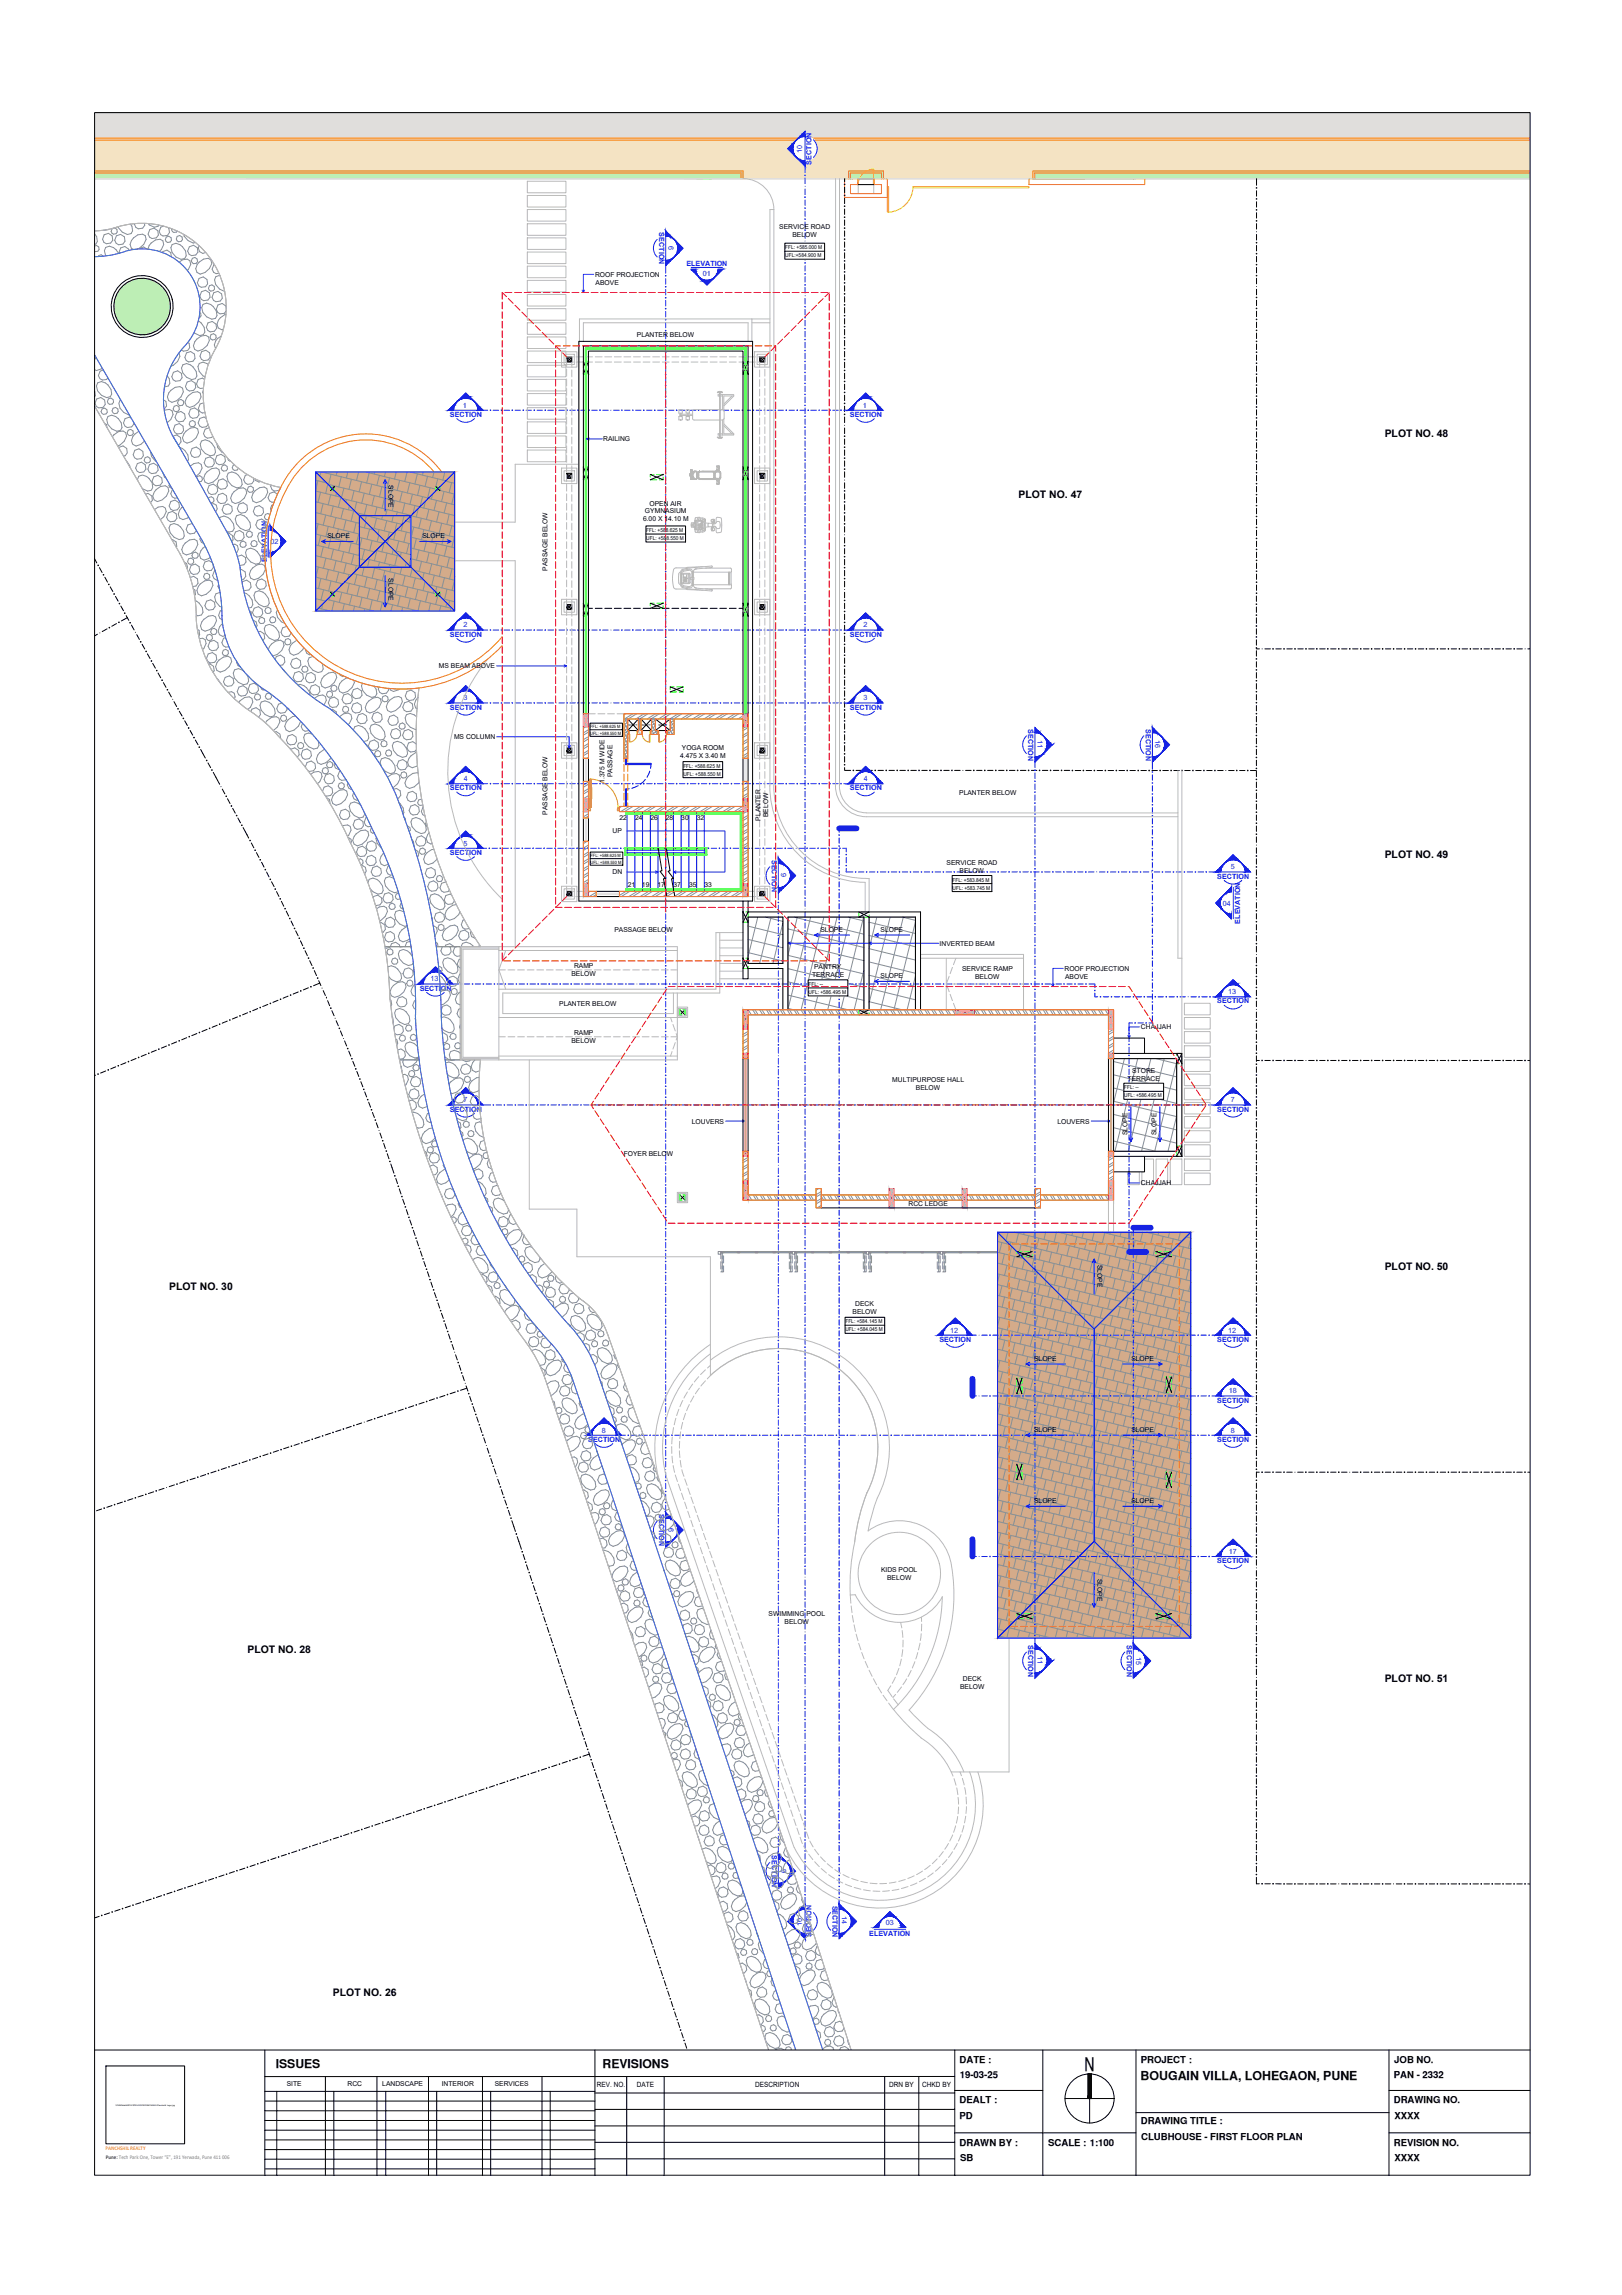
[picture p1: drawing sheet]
<svg xmlns="http://www.w3.org/2000/svg" width="594mm" height="841mm" viewBox="0 0 594 841" stroke-linecap="round" stroke-linejoin="round" font-family="sans-serif">
<defs><g id="words">
<text font-size="6.9" x="397.3" y="758.8">N</text>
<g font-size="4.5">
<text x="101" y="758">ISSUES</text>
<text x="220.7" y="757.7">REVISIONS</text>
<text x="417.8" y="762.4">BOUGAIN VILLA, LOHEGAON, PUNE</text>
</g>
<g font-size="3.8">
<text x="507.2" y="160.1">PLOT NO. 48</text>
<text x="373.1" y="182.4">PLOT NO. 47</text>
<text x="507.2" y="314.6">PLOT NO. 49</text>
<text x="507.2" y="465.4">PLOT NO. 50</text>
<text x="61.9" y="472.6">PLOT NO. 30</text>
<text x="90.6" y="605.9">PLOT NO. 28</text>
<text x="507.2" y="616.2">PLOT NO. 51</text>
<text x="121.9" y="731.3">PLOT NO. 26</text>
</g>
<g font-size="3.5">
<text x="351.5" y="755.9">DATE :</text>
<text x="417.8" y="755.9">PROJECT :</text>
<text x="510.7" y="755.9">JOB NO.</text>
<text x="351.5" y="761.6">19-03-25</text>
<text x="510.5" y="761.6">PAN - 2332</text>
<text x="351.5" y="770.7">DEALT :</text>
<text x="510.5" y="770.8">DRAWING NO.</text>
<text x="351.5" y="776.4">PD</text>
<text x="417.8" y="778.4">DRAWING TITLE :</text>
<text x="510.7" y="776.4">XXXX</text>
<text x="418" y="784.1">CLUBHOUSE - FIRST FLOOR PLAN</text>
<text x="351.5" y="786.3">DRAWN BY :</text>
<text x="383.9" y="786.3">SCALE : 1:100</text>
<text x="510.5" y="786.3">REVISION NO.</text>
<text x="510.7" y="791.9">XXXX</text>
<text x="351.6" y="792">SB</text>
</g>
<g font-size="2.6" fill="#1222ff">
<text x="293.8" y="56.1" transform="rotate(-90 293.8 56.1)">10</text>
<text x="297.3" y="60.3" transform="rotate(-90 297.3 60.3)">SECTION</text>
<text x="241.4" y="85.2" transform="rotate(90 241.4 85.2)">SECTION</text>
<text x="244.8" y="90.2" transform="rotate(90 244.8 90.2)">6</text>
<text x="251.4" y="97.4">ELEVATION</text>
<text x="257.4" y="101.3">01</text>
<text x="169.5" y="149.4">1</text>
<text x="316" y="149.4">1</text>
<text x="164.8" y="152.7">SECTION</text>
<text x="311.3" y="152.7">SECTION</text>
<text x="99.1" y="199.3">02</text>
<text x="97.7" y="206" transform="rotate(-90 97.7 206)">ELEVATION</text>
<text x="164.8" y="233.3">SECTION</text>
<text x="169.8" y="229.9">2</text>
<text x="311.3" y="233.3">SECTION</text>
<text x="316.3" y="229.9">2</text>
<text x="169.8" y="256.6">3</text>
<text x="316.3" y="256.6">3</text>
<text x="164.8" y="260">SECTION</text>
<text x="311.3" y="260">SECTION</text>
<text x="376.6" y="267.1" transform="rotate(90 376.6 267.1)">SECTION</text>
<text x="419.7" y="267.1" transform="rotate(90 419.7 267.1)">SECTION</text>
<text x="380" y="271.2" transform="rotate(90 380 271.2)">11</text>
<text x="423.1" y="271.1" transform="rotate(90 423.1 271.1)">16</text>
<text x="169.9" y="286.2">4</text>
<text x="316.3" y="286.2">4</text>
<text x="164.8" y="289.6">SECTION</text>
<text x="311.3" y="289.6">SECTION</text>
<text x="169.8" y="309.9">5</text>
<text x="164.8" y="313.3">SECTION</text>
<text x="282.7" y="315.1" transform="rotate(90 282.7 315.1)">SECTION</text>
<text x="286.1" y="320.1" transform="rotate(90 286.1 320.1)">9</text>
<text x="445.8" y="321.9">SECTION</text>
<text x="450.8" y="318.6">5</text>
<text x="447.9" y="331.9">04</text>
<text x="454.2" y="338.5" transform="rotate(-90 454.2 338.5)">ELEVATION</text>
<text x="157.7" y="359.6">13</text>
<text x="153.7" y="363">SECTION</text>
<text x="449.8" y="364.3">13</text>
<text x="445.8" y="367.7">SECTION</text>
<text x="164.8" y="407.3">SECTION</text>
<text x="169.8" y="403.9">7</text>
<text x="445.8" y="407.3">SECTION</text>
<text x="450.8" y="403.9">7</text>
<text x="344.1" y="491.7">SECTION</text>
<text x="348" y="488.3">12</text>
<text x="445.8" y="491.7">SECTION</text>
<text x="449.8" y="488.3">12</text>
<text x="445.8" y="514">SECTION</text>
<text x="450.1" y="510.6">18</text>
<text x="220.4" y="525">8</text>
<text x="450.8" y="525">8</text>
<text x="215.4" y="528.4">SECTION</text>
<text x="445.8" y="528.4">SECTION</text>
<text x="241.4" y="554.9" transform="rotate(90 241.4 554.9)">SECTION</text>
<text x="244.8" y="559.9" transform="rotate(90 244.8 559.9)">6</text>
<text x="450.1" y="569.4">17</text>
<text x="445.8" y="572.8">SECTION</text>
<text x="376.6" y="602.9" transform="rotate(90 376.6 602.9)">SECTION</text>
<text x="412.7" y="602.9" transform="rotate(90 412.7 602.9)">SECTION</text>
<text x="380" y="607" transform="rotate(90 380 607)">11</text>
<text x="416.1" y="607.1" transform="rotate(90 416.1 607.1)">15</text>
<text x="282.7" y="679.9" transform="rotate(90 282.7 679.9)">SECTION</text>
<text x="286.1" y="684.9" transform="rotate(90 286.1 684.9)">9</text>
<text x="304.9" y="698.3" transform="rotate(90 304.9 698.3)">SECTION</text>
<text x="293.8" y="705.7" transform="rotate(-90 293.8 705.7)">10</text>
<text x="308.3" y="702.3" transform="rotate(90 308.3 702.3)">14</text>
<text x="324.5" y="705.6">03</text>
<text x="297.3" y="709.9" transform="rotate(-90 297.3 709.9)">SECTION</text>
<text x="318.4" y="709.5">ELEVATION</text>
</g>
<g font-size="2.6">
<text x="218.6" y="764.9">REV. NO.</text>
<text x="233.3" y="764.9">DATE</text>
<text x="276.6" y="764.9">DESCRIPTION</text>
<text x="325.7" y="764.9">DRN BY</text>
<text x="337.8" y="764.9">CHKD BY</text>
</g>
<g font-size="2.5">
<text x="285.4" y="83.8">SERVICE ROAD</text>
<text x="290.2" y="86.7">BELOW</text>
<text x="217.9" y="101.4">ROOF PROJECTION</text>
<text x="218.2" y="104.3">ABOVE</text>
<text x="233.3" y="123.4">PLANTER BELOW</text>
<text x="221" y="161.7">RAILING</text>
<text x="142.3" y="177.8" transform="rotate(90 142.3 177.8)">SLOPE</text>
<text x="237.9" y="185.3">OPEN AIR</text>
<text x="235.5" y="191.1">6.00 X 14.10 M</text>
<text x="236.2" y="188.2">GYMNASIUM</text>
<text x="119.9" y="197.2">SLOPE</text>
<text x="154.7" y="197.2">SLOPE</text>
<text x="200.5" y="209.2" transform="rotate(-90 200.5 209.2)">PASSAGE BELOW</text>
<text x="142.3" y="211.9" transform="rotate(90 142.3 211.9)">SLOPE</text>
<text x="160.8" y="244.9">MS BEAM ABOVE</text>
<text x="166.3" y="270.9">MS COLUMN</text>
<text x="249.7" y="275">YOGA ROOM</text>
<text x="249.1" y="277.9">4.475 X 3.40 M</text>
<text x="221.5" y="286.9" transform="rotate(-90 221.5 286.9)">1.375 M WIDE</text>
<text x="224.3" y="284.8" transform="rotate(-90 224.3 284.8)">PASSAGE</text>
<text x="351.3" y="291.3">PLANTER BELOW</text>
<text x="200.5" y="298.6" transform="rotate(-90 200.5 298.6)">PASSAGE BELOW</text>
<text x="281.4" y="299.5" transform="rotate(-90 281.4 299.5)">BELOW</text>
<text x="224.3" y="305.4">UP</text>
<text x="226.9" y="300.7">22</text>
<text x="232.6" y="300.7">24</text>
<text x="238.2" y="300.7">26</text>
<text x="243.9" y="300.7">28</text>
<text x="249.5" y="300.7">30</text>
<text x="255.2" y="300.7">32</text>
<text x="278.5" y="300.7" transform="rotate(-90 278.5 300.7)">PLANTER</text>
<text x="346.7" y="317.1">SERVICE ROAD</text>
<text x="224.3" y="320.5">DN</text>
<text x="351.5" y="320">BELOW</text>
<text x="229.9" y="325.2">21</text>
<text x="235.1" y="325.2">19</text>
<text x="240.8" y="325.2">17</text>
<text x="246.7" y="325.2">37</text>
<text x="252.4" y="325.2">35</text>
<text x="258" y="325.2">33</text>
<text x="225" y="341.5">PASSAGE BELOW</text>
<text x="300.5" y="341.4">SLOPE</text>
<text x="322.5" y="341.4">SLOPE</text>
<text x="344.1" y="346.5">INVERTED BEAM</text>
<text x="209.3" y="357.7">BELOW</text>
<text x="210.2" y="354.8">RAMP</text>
<text x="297.4" y="358">TERRACE</text>
<text x="298.2" y="355.1">PANTRY</text>
<text x="322.5" y="358.4">SLOPE</text>
<text x="352.4" y="355.8">SERVICE RAMP</text>
<text x="357.1" y="358.7">BELOW</text>
<text x="389.9" y="355.8">ROOF PROJECTION</text>
<text x="390.1" y="358.6">ABOVE</text>
<text x="204.8" y="368.6">PLANTER BELOW</text>
<text x="417.9" y="377.2">CHAJJAH</text>
<text x="209.3" y="382.3">BELOW</text>
<text x="210.2" y="379.3">RAMP</text>
<text x="413" y="396">TERRACE</text>
<text x="414.7" y="393.1">STORE</text>
<text x="326.8" y="396.6">MULTIPURPOSE HALL</text>
<text x="335.5" y="399.5">BELOW</text>
<text x="253.4" y="411.7">LOUVERS</text>
<text x="387.3" y="411.7">LOUVERS</text>
<text x="413" y="416.1" transform="rotate(-90 413 416.1)">SLOPE</text>
<text x="423.6" y="416.1" transform="rotate(-90 423.6 416.1)">SLOPE</text>
<text x="228.4" y="423.8">FOYER BELOW</text>
<text x="417.9" y="434.4">CHAJJAH</text>
<text x="332.8" y="442.1">RCC LEDGE</text>
<text x="402" y="463.5" transform="rotate(90 402 463.5)">SLOPE</text>
<text x="313.2" y="478.7">DECK</text>
<text x="312.3" y="481.6">BELOW</text>
<text x="378.8" y="498.6">SLOPE</text>
<text x="414.4" y="498.6">SLOPE</text>
<text x="378.8" y="524.7">SLOPE</text>
<text x="414.4" y="524.7">SLOPE</text>
<text x="378.8" y="550.8">SLOPE</text>
<text x="414.4" y="550.8">SLOPE</text>
<text x="322.7" y="576.1">KIDS POOL</text>
<text x="324.9" y="579">BELOW</text>
<text x="402" y="578.5" transform="rotate(90 402 578.5)">SLOPE</text>
<text x="281.5" y="592.3">SWIMMING POOL</text>
<text x="287.4" y="595.2">BELOW</text>
<text x="352.7" y="616.1">DECK</text>
<text x="351.6" y="619">BELOW</text>
<text x="105" y="764.5">SITE</text>
<text x="127.3" y="764.5">RCC</text>
<text x="140" y="764.5">LANDSCAPE</text>
<text x="161.8" y="764.5">INTERIOR</text>
<text x="181.2" y="764.5">SERVICES</text>
</g>
<g font-size="2">
<text x="287.6" y="91.3">FFL: +585.000 M</text>
<text x="287.6" y="94.2">UFL:+584.900 M</text>
<text x="236.7" y="197.9">UFL: +588.550 M</text>
<text x="236.7" y="194.9">FFL: +588.625 M</text>
<text x="250.3" y="281.3">FFL: +588.625 M</text>
<text x="250.3" y="284.2">UFL: +588.550 M</text>
<text x="348.9" y="323">FFL: +583.845 M</text>
<text x="348.9" y="326">UFL: +583.745 M</text>
<text x="296.1" y="361.3">FFL: --</text>
<text x="296.1" y="364.2">UFL: +586.495 M</text>
<text x="411.7" y="399.2">FFL: --</text>
<text x="411.7" y="402.1">UFL: +586.495 M</text>
<text x="309.6" y="484.9">FFL: +584.145 M</text>
<text x="309.6" y="487.8">UFL: +584.045 M</text>
</g>
<text font-size="2" fill="#f79646" x="38.7" y="788">PANCHSHIL REALTY</text>
<text font-size="2" fill="#404040" x="38.8" y="791.1">Pune: Tech Park One, Tower “E”, 191 Yerwada, Pune 411 006</text>
<g font-size="1.6">
<text x="216.2" y="266.8">FFL: +588.625 M</text>
<text x="216.2" y="269.2">UFL: +588.550 M</text>
<text x="216.3" y="314">FFL: +588.625 M</text>
<text x="216.3" y="316.4">UFL: +588.550 M</text>
</g>
<g font-size="1">
<text x="230.2" y="265.9">SHAFT</text>
<text x="235.1" y="265.9">SHAFT</text>
<text x="241.1" y="265.9">SHAFT</text>
</g>
<text font-size=".8" x="42.3" y="771.7">\\PANData\ARCH1\PR\LOGOS\PANCHSHIL\Panchshil Logo.jpg</text>
</g></defs>
<!-- layer: Hatch -->
<g fill="none" stroke="#849096" stroke-width=".37">
<path d="M274 336.1h12.7v17h-12.7zM274 339.4l12.7 3.1M277.6 336.1l-3.6 14.5M280.3 336.1l6.4 1.6M282.4 336.1l-4.2 17M286.7 338.2l-3.6 14.9M288.6 336.1h27.8v33.9h-27.8zM290.8 336.1l25.6 6.2M292 336.1l-3.4 14 27.8 6.8M296.9 336.1l-8.3 33.8M301.8 336.1l-8.4 33.9M306.6 336.1l-8.3 33.9"/>
<path d="M310.7 336.1l5.7 1.4M311.5 336.1l-8.3 33.9M316.3 336.1l-8.3 33.9M318.3 336.1h17v33.9h-17zM318.3 337.9l17 4.2M321.2 336.1l-2.9 11.6M326 336.1l-7.7 31.5M330.5 336.1l4.8 1.2M330.8 336.1l-8.2 33.9M335.3 337.9l-7.9 32.1M274 349.1l12.7 3.1M274 344.3l12.7 3"/>
<path d="M288.6 359.8l27.8 6.8M288.6 355l27.8 6.8M288.6 345.2l27.8 6.8M288.6 340.4l27.8 6.8M316.4 355.4l-3.5 14.6M318.3 357.4l17 4.1M318.3 352.5l17 4.2M318.3 342.8l17 4.2M318.3 347.6l17 4.2M335.3 357.7l-3.1 12.3M288.6 369.5l2.1 .5M288.6 364.7l21.9 5.3"/>
<path d="M318.3 367.1l12 2.9M318.3 362.2l17 4.2M407.9 387.9h23.1v34h-23.1zM407.9 393.9l23.1 5.6M407.9 389l23.1 5.6M407.9 398.7l23.1 5.7M411.8 387.9l-3.9 16.3M416.7 387.9l-8.3 34M421.5 387.9l-8.3 34M423.4 387.9l7.6 1.9M426.4 387.9l-8.3 34M431 389.1l-8.1 32.8"/>
<path d="M407.9 418.1l15.4 3.8M407.9 413.3l23.1 5.6M407.9 408.4l23.1 5.7M407.9 403.6l23.1 5.6M431 408.9l-3.2 13"/>
</g>
<!-- layer: Fill 3 -->
<g fill="none" stroke="#849096" stroke-width=".37">
<path d="M213.7 266.3h1.8v11.6h-1.8zM214.6 266.3l-.9 .6M215.5 268.3l-1.8 1.1M215.5 270.8l-1.8 1.1M215.5 273.3l-1.8 1.1M215.5 275.8l-1.8 1.1M215.5 267.4l-1.8 1.2M215.5 269.9l-1.8 1.2M215.5 272.5l-1.8 1.1M215.5 275l-1.8 1.1M215.5 277.5l-.6 .4M228.5 263.5h1.4v4.2h.3v1.5h-.3v8.7h-1.4z"/>
<path d="M228.5 261.6h43.6v1.9h-43.6zM228.5 264.9l1.4 2.3M228.5 268.5l1.4 2.3M228.5 270.3l1.4 2.3M228.5 273.9l1.4 2.4M228.5 275.8l1.3 2.1M228.5 277.6l.2 .3M228.8 263.5l1.1 1.9M229 261.6l-.5 .3M229.9 263.5v.1M229.9 263.6l-1.4 .9M229.9 264.7l-1.4 .9"/>
<path d="M229.9 265.8l-1.4 .9 1.5 2.5M229.9 266.9l-1.4 .9M229.9 270.2l-1.4 .9M229.9 271.3l-1.4 .9 1.4 2.2M229.9 272.4l-1.4 .9M229.9 273.5l-1.4 .9M229.9 274.6l-1.4 .9M229.9 275.7l-1.4 .9M229.9 276.8l-1.4 .9M230.2 267.8l-1.7 1.1M230.2 268.9l-1.7 1.1M231.8 261.6l-3.1 1.9"/>
<path d="M233.2 261.6l-3.1 1.9M233.8 263.5h1v4.2h-1zM233.9 264.1h-.1M233.9 265.4l-.1 .1M233.9 266.8l-.1 .1M233.9 263.5l-.1 .1M234 264.2l-.2 .2M234 265.6l-.2 .2M234 267l-.2 .2M234.2 264.5l-.4 .2M234.2 265.9l-.4 .2M234.2 267.2l-.4 .2"/>
<path d="M234.3 264.7l-.5 .3M234.3 266l-.5 .3M234.3 267.4l-.5 .3M234.4 263.5l-.5 .3M234.4 264.9l-.5 .3M234.4 266.2l-.5 .3M234.4 267.6l-.2 .1M234.5 263.7l-.5 .3M234.5 265.1l-.5 .2M234.5 266.4l-.5 .3M234.6 263.9l-.4 .3M234.6 265.3l-.4 .3"/>
<path d="M234.7 266.7l-.5 .3M234.8 263.6h-.2M234.8 264.1l-.5 .3M234.8 264.4l-.4 .2M234.8 264.7l-.3 .1M234.8 264.9l-.2 .1M234.8 265.5l-.5 .3M234.8 265.8l-.4 .2M234.8 266l-.3 .1M234.8 266.3l-.1 .1M234.8 266.9l-.5 .2M234.8 267.1l-.4 .2"/>
<path d="M234.8 267.4l-.3 .1M234.8 267.7h-.1M235.9 261.6l-3.1 1.9M237.3 261.6l-3.1 1.9M238.4 268.9l.1 .3M238.6 263.5h1.4v4.2h1v1.5h-2.6v-1.5h.2zM238.6 263.9l1.4 2.3M238.6 265.7l2.1 3.5M238.6 267.5l1 1.7M238.9 263.5l-.3 .2M239.5 263.5l.5 .9M240 263.9l-1.4 .9"/>
<path d="M240 265l-1.4 .9M240 266.1l-1.4 .9M240 267.2l-1.6 1M240.1 261.6l-3.1 1.9M241 267.8l-2.3 1.4M241 268.8l-.5 .4M241.5 261.6l-3.1 1.9M244.2 261.6l-3.1 1.9M244.4 267.7l-.1 .1M244.4 267.7l.9 1.5M245.5 263.5h1.4v5.7h-2.6v-1.5h1.2zM245.5 264l1.4 2.3"/>
<path d="M245.5 265.8l1.4 2.3M245.5 267.6l.9 1.6M245.6 261.6l-3.1 1.9M245.9 263.5l-.4 .2M246.3 263.5l.6 1M246.9 264l-1.4 .8M246.9 265.1l-1.4 .9M246.9 266.2l-1.4 .9M246.9 267.3l-2.6 1.6M246.9 268.4l-1.2 .8M248.4 261.6l-3.1 1.9M249.8 261.6l-3.1 1.9"/>
<path d="M252.6 261.6l-3.2 1.9M253.9 261.6l-3.1 1.9M256.7 261.6l-3.1 1.9M258.1 261.6l-3.1 1.9M260.9 261.6l-3.1 1.9M262.3 261.6l-3.2 1.9M265 261.6l-3.1 1.9M266.4 261.6l-3.1 1.9M269.2 261.6l-3.1 1.9M270.6 261.6l-3.1 1.9M272.1 266.3h1.9v11.6h-1.9zM272.1 263.2l-.5 .3"/>
<path d="M272.1 262.3l-1.9 1.2M273.1 266.3l-1 .6M274 266.6l-1.9 1.2M274 269.1l-1.9 1.2M274 271.7l-1.9 1.1M274 274.2l-1.9 1.1M274 276.7l-1.9 1.1M274 268.3l-1.9 1.2M274 270.8l-1.9 1.1M274 273.3l-1.9 1.2M274 275.8l-1.9 1.2M213.7 297.4h1.8v2.4h-1.8z"/>
<path d="M213.7 286.3h1.8v6.4h-1.8zM214.1 297.4l-.4 .2M215.5 299l-1.2 .8M215.5 298.2l-1.8 1.1M215.5 287.4l-1.8 1.1M215.5 289.9l-1.8 1.1M215.5 292.4l-.5 .3M215.5 286.5l-1.8 1.2M215.5 289l-1.8 1.2M215.5 291.5l-1.8 1.2M226.9 295.5h45.2v1.9h-45.2zM227.6 295.5l-.7 .5"/>
<path d="M230.4 295.5l-3.1 1.9M231.8 295.5l-3.1 1.9M234.6 295.5l-3.1 1.9M236 295.5l-3.2 1.9M238.7 295.5l-3.1 1.9M240.1 295.5l-3.1 1.9M242.9 295.5l-3.1 1.9M244.3 295.5l-3.1 1.9M247 295.5l-3.1 1.9M248.4 295.5l-3.1 1.9M251.2 295.5l-3.1 1.9M252.6 295.5l-3.1 1.9"/>
<path d="M255.4 295.5l-3.2 1.9M256.7 295.5l-3.1 1.9M259.5 295.5l-3.1 1.9M260.9 295.5l-3.1 1.9M263.7 295.5l-3.1 1.9M265.1 295.5l-3.2 1.9M267.8 295.5l-3.1 1.9M269.2 295.5l-3.1 1.9M272 295.5l-3.1 1.9M272.1 297.4h1.9v26.4h-1.9zM272.1 286.3h1.9v6.4h-1.9zM272.1 296.3l-1.8 1.1"/>
<path d="M272.8 286.3l-.7 .5M273.4 297.4l-1.3 .8M274 299.6l-1.9 1.1M274 298.7l-1.9 1.2M274 286.5l-1.9 1.1M274 289l-1.9 1.1M274 291.5l-1.9 1.2M274 288.1l-1.9 1.2M274 290.7l-1.9 1.1M213.7 308.3h1.8v15.5h-1.8zM213.7 308.3h.1M215.1 308.3l-1.4 .9"/>
<path d="M215.5 310.5l-1.8 1.2M215.5 313.1l-1.8 1.1M215.5 315.6l-1.8 1.1M215.5 318.1l-1.8 1.1M215.5 309.7l-1.8 1.1M215.5 312.2l-1.8 1.2M215.5 314.7l-1.8 1.1M215.5 317.2l-1.8 1.2M215.5 319.7l-1.8 1.2M274 302.1l-1.9 1.1M274 304.6l-1.9 1.2M274 307.1l-1.9 1.2"/>
<path d="M274 309.7l-1.9 1.1M274 312.2l-1.9 1.2M274 314.7l-1.9 1.1M274 317.2l-1.9 1.2M274 319.7l-1.9 1.2M274 301.3l-1.9 1.1M274 303.8l-1.9 1.1M274 306.3l-1.9 1.2M274 308.8l-1.9 1.2M274 311.4l-1.9 1.1M274 313.9l-1.9 1.1M274 316.4l-1.9 1.1"/>
<path d="M274 318.9l-1.9 1.1M215.5 326.6h2.9v1.9h-2.9zM215.5 320.6l-1.8 1.1M215.5 323.1l-1.1 .7M215.5 322.3l-1.8 1.1M216.2 326.6l-.7 .4M218.4 327.8l-1.2 .7M218.4 327l-2.6 1.5M226.9 326.6h45.2v1.9h-45.2zM229.3 326.6l-2.4 1.5M230.6 326.6l-3 1.9M233.4 326.6l-3.1 1.9"/>
<path d="M234.8 326.6l-3.1 1.9M237.6 326.6l-3.1 1.9M239 326.6l-3.1 1.9M241.7 326.6l-3.1 1.9M243.1 326.6l-3.1 1.9M245.9 326.6l-3.1 1.9M247.3 326.6l-3.1 1.9M250 326.6l-3.1 1.9M251.4 326.6l-3.1 1.9M254.2 326.6l-3.1 1.9M255.6 326.6l-3.1 1.9M258.4 326.6l-3.2 1.9"/>
<path d="M259.7 326.6l-3.1 1.9M262.5 326.6l-3.1 1.9M263.9 326.6l-3.1 1.9M266.7 326.6l-3.2 1.9M268.1 326.6l-3.2 1.9M270.8 326.6l-3.1 1.9M272.1 326.7l-3 1.8M272.1 328.4l-.2 .1M274 322.3l-1.9 1.1M274 321.4l-1.9 1.2M272.1 377.1h1.9v8.9h-1.9zM272.6 377.1l-.5 .3"/>
<path d="M274 370h75.9v1.9h-75.9zM274 371.4l.3 .5M274 378.8l-1.9 1.1M274 378l-1.9 1.1M274 370l1.2 1.9M275.7 370l1.1 1.9M276.5 370l1.2 1.9M278.2 370l1.2 1.9M279.1 370l1.1 1.9M280.7 370l1.2 1.9M281.6 370l1.1 1.9M283.3 370l1.1 1.9"/>
<path d="M284.1 370l1.2 1.9M285.8 370l1.1 1.9M286.6 370l1.2 1.9M288.3 370l1.1 1.9M289.2 370l1.1 1.9M290.8 370l1.2 1.9M291.6 370l1.2 1.9M293.3 370l1.2 1.9M294.2 370l1.1 1.9M295.9 370l1.1 1.9M296.7 370l1.1 1.9M298.4 370l1.1 1.9"/>
<path d="M299.2 370l1.2 1.9M300.9 370l1.2 1.9M301.8 370l1.1 1.9M303.4 370l1.2 1.9M304.3 370l1.1 1.9M306 370l1.1 1.9M306.8 370l1.1 1.9M308.5 370l1.1 1.9M309.3 370l1.1 1.9M311 370l1.1 1.9M311.8 370l1.2 1.9M313.5 370l1.1 1.9"/>
<path d="M314.3 370l1.2 1.9M316 370l1.2 1.9M316.9 370l1.1 1.9M318.6 370l1.1 1.9M319.4 370l1.1 1.9M321.1 370l1.1 1.9M321.9 370l1.2 1.9M323.6 370l1.2 1.9M324.4 370l1.2 1.9M326.1 370l1.2 1.9M327 370l1.1 1.9M328.6 370l1.2 1.9"/>
<path d="M329.5 370l1.1 1.9M331.1 370l1.2 1.9M332 370l1.1 1.9M333.7 370l1.1 1.9M334.5 370l1.2 1.9M336.2 370l1.1 1.9M337 370l1.2 1.9M338.7 370l1.2 1.9M339.6 370l1.1 1.9M341.2 370l1.2 1.9M342.1 370l1.1 1.9M343.8 370l1.1 1.9"/>
<path d="M344.6 370l1.2 1.9M346.3 370l1.1 1.9M347.1 370l1.1 1.9M348.8 370l1.1 1.7M349.6 370l.3 .4M356.9 370h49.1v1.9h-49.1zM356.9 370.1l1.1 1.8M357.7 370l1.2 1.9M359.4 370l1.1 1.9M360.2 370l1.2 1.9M361.9 370l1.2 1.9M362.8 370l1.1 1.9"/>
<path d="M364.5 370l1.1 1.9M365.3 370l1.1 1.9M367 370l1.1 1.9M367.8 370l1.1 1.9M369.5 370l1.1 1.9M370.3 370l1.2 1.9M372 370l1.1 1.9M372.8 370l1.2 1.9M374.5 370l1.2 1.9M375.4 370l1.1 1.9M377 370l1.2 1.9M377.9 370l1.1 1.9"/>
<path d="M379.6 370l1.1 1.9M380.4 370l1.2 1.9M382.1 370l1.1 1.9M382.9 370l1.2 1.9M384.6 370l1.2 1.9M385.5 370l1.1 1.9M387.1 370l1.2 1.9M388 370l1.1 1.9M389.7 370l1.1 1.9M390.5 370l1.1 1.9M392.2 370l1.1 1.9M393 370l1.1 1.9"/>
<path d="M394.7 370l1.1 1.9M395.5 370l1.2 1.9M397.2 370l1.2 1.9M398.1 370l1.1 1.9M399.7 370l1.2 1.9M400.6 370l1.1 1.9M402.3 370l1.1 1.9M403.1 370l1.2 1.9M404.8 370l1.1 1.9M405.6 370l.4 .6M406 377.1h1.9v8.9h-1.9zM407.9 378l-1.9 1.2"/>
<path d="M407.9 377.2l-1.9 1.1M407.9 379.7l-1.9 1.2M274 381.3l-1.9 1.1M274 383.8l-1.9 1.2M274 380.4l-1.9 1.2M274 383l-1.9 1.1M274 385.5l-.9 .5M407.9 380.5l-1.9 1.2M407.9 383.1l-1.9 1.1M407.9 385.6l-.8 .4M407.9 382.2l-1.9 1.2M407.9 384.8l-1.9 1.1"/>
<path d="M272.1 423.8h1.9v8.9h-1.9zM274 437.9h24.9v1.9h-24.9zM274 424.9l-1.9 1.2M274 427.5l-1.9 1.1M274 430l-1.9 1.1M274 432.5l-.3 .2M274 424.1l-1.9 1.1M274 426.6l-1.9 1.2M274 429.2l-1.9 1.1M274 431.7l-1.7 1M274 439l.5 .8M274.2 437.9l1.2 1.9"/>
<path d="M275.9 437.9l1.1 1.9M276.7 437.9l1.1 1.9M278.4 437.9l1.1 1.9M279.2 437.9l1.2 1.9M280.9 437.9l1.1 1.9M281.7 437.9l1.2 1.9M283.4 437.9l1.2 1.9M284.3 437.9l1.1 1.9M285.9 437.9l1.2 1.9M286.8 437.9l1.1 1.9M288.5 437.9l1.1 1.9M289.3 437.9l1.2 1.9"/>
<path d="M291 437.9l1.2 1.9M291.8 437.9l1.2 1.9M293.5 437.9l1.2 1.9M294.4 437.9l1.1 1.9M296.1 437.9l1.1 1.9M296.9 437.9l1.1 1.9M298.5 437.9l.4 .5M298.9 435.6h1.9v7h-1.9zM299.9 435.6l-1 .6M300.8 437.9h24.8v1.9h-24.8zM300.8 438.3l.9 1.5M300.8 437.5l-1.9 1.2"/>
<path d="M300.8 436.7l-1.9 1.1M300.8 439.2l-1.9 1.2M301.4 437.9l1.1 1.9M303 437.9l1.2 1.9M303.9 437.9l1.1 1.9M305.6 437.9l1.1 1.9M306.4 437.9l1.2 1.9M308.1 437.9l1.2 1.9M308.9 437.9l1.2 1.9M310.6 437.9l1.2 1.9M311.5 437.9l1.1 1.9M313.2 437.9l1.1 1.9"/>
<path d="M314 437.9l1.1 1.9M315.7 437.9l1.1 1.9M316.5 437.9l1.1 1.9M318.2 437.9l1.1 1.9M319 437.9l1.2 1.9M320.7 437.9l1.1 1.9M321.5 437.9l1.2 1.9M323.2 437.9l1.2 1.9M324.1 437.9l1.1 1.9M327.5 437.9h24.9v1.9h-24.9zM327.7 437.9l1.2 1.9M328.6 437.9l1.1 1.9"/>
<path d="M330.3 437.9l1.1 1.9M331.1 437.9l1.1 1.9M332.8 437.9l1.1 1.9M333.6 437.9l1.1 1.9M335.3 437.9l1.1 1.9M336.1 437.9l1.2 1.9M337.8 437.9l1.1 1.9M338.6 437.9l1.2 1.9M340.3 437.9l1.2 1.9M341.2 437.9l1.1 1.9M342.8 437.9l1.2 1.9M343.7 437.9l1.1 1.9"/>
<path d="M345.4 437.9l1.1 1.9M346.2 437.9l1.2 1.9M347.9 437.9l1.1 1.9M348.7 437.9l1.2 1.9M350.4 437.9l1.2 1.9M351.3 437.9l1.1 1.9M354.3 437.9h24.9v1.9h-24.9zM354.3 439.7l.1 .1M354.9 437.9l1.1 1.9M355.7 437.9l1.2 1.9M357.4 437.9l1.2 1.9M358.3 437.9l1.1 1.9"/>
<path d="M359.9 437.9l1.2 1.9M360.8 437.9l1.1 1.9M362.5 437.9l1.1 1.9M363.3 437.9l1.2 1.9M365 437.9l1.1 1.9M365.8 437.9l1.2 1.9M367.5 437.9l1.2 1.9M368.4 437.9l1.1 1.9M370 437.9l1.2 1.9M370.9 437.9l1.1 1.9M372.5 437.9l1.2 1.9M373.4 437.9l1.1 1.9"/>
<path d="M375.1 437.9l1.1 1.9M375.9 437.9l1.2 1.9M377.6 437.9l1.1 1.9M378.4 437.9l.8 1.3M379.2 435.6h1.9v7h-1.9zM380.3 435.6l-1.1 .6M381.1 437.9h24.9v1.9h-24.9zM381.1 439l.5 .8M381.1 437.6l-1.9 1.1M381.1 436.8l-1.9 1.1M381.1 439.3l-1.9 1.1M382.1 437.9l1.2 1.9"/>
<path d="M382.9 437.9l1.2 1.9M384.6 437.9l1.2 1.9M385.5 437.9l1.1 1.9M387.2 437.9l1.1 1.9M388 437.9l1.1 1.9M389.7 437.9l1.1 1.9M390.5 437.9l1.1 1.9M392.2 437.9l1.1 1.9M393 437.9l1.2 1.9M394.7 437.9l1.1 1.9M395.5 437.9l1.2 1.9M397.2 437.9l1.2 1.9"/>
<path d="M398.1 437.9l1.1 1.9M399.7 437.9l1.2 1.9M400.6 437.9l1.1 1.9M402.3 437.9l1.1 1.9M403.1 437.9l1.2 1.9M404.8 437.9l1.1 1.9M405.6 437.9l.4 .6M406 423.8h1.9v8.9h-1.9zM407.2 423.8l-1.2 .7M407.9 424.2l-1.9 1.1M407.9 426.7l-1.9 1.2M407.9 429.3l-1.9 1.1"/>
<path d="M407.9 431.8l-1.6 .9M407.9 425.9l-1.9 1.1M407.9 428.4l-1.9 1.2M407.9 430.9l-1.9 1.2M300.8 440.1l-1.9 1.1M300.8 442.6h-.1M300.8 441.7l-1.5 .9M381.1 442.6h.1M381.1 440.1l-1.9 1.1M381.1 441.8l-1.4 .8"/>
</g>
<!-- layer: Fill 18 -->
<g fill="#d4ab8a" stroke="#d4ab8a" stroke-width=".37">
<path d="M365.4 451.6h70.7l-70.7 17.3z"/>
<path d="M365.4 468.9l70.7-17.3-70.7 148.7z"/>
<path d="M115.6 173h50.9l-50.9 12.4z"/>
<path d="M115.6 185.4l50.9-12.4-50.9 50.9z"/>
<path d="M436.1 451.6v131.3l-70.7 17.4zM365.4 600.3h70.7v-17.4z"/>
<path d="M166.5 173v38.4l-50.9 12.5zM115.6 223.9h50.9v-12.5z"/>
</g>
<path d="M115.6 173h50.9v50.9h-50.9zM365.4 451.6h70.7v148.7h-70.7z" fill="none" stroke="#d4ab8a" stroke-width=".37"/>
<!-- layer: Roof Hatch -->
<g fill="none" stroke="#849096" stroke-width=".37">
<path d="M115.6 173h50.9l-16 16h-18.9zM115.6 173l16 16v18.9l-16 16zM115.6 180l9.3 2.2-1 3.7M115.6 176l4 1M116.4 176.2l-.8 3.4M117.5 173l-.3 1.5M117.9 173l39 9.5M118.5 175.9l-.2 .8M119.5 173l-.1 .4M120.1 177.4l-.8 3.4M120.1 177.5l33.7 8.2M121.3 173.8l-.9 3.7"/>
<path d="M122.2 178l-.3 1.3M123.5 173l-.4 1.2M125 174.7l-.9 3.7M126 178.9l-.9 3.5M127.4 173l-.6 2.2M128.7 175.6l-.9 3.8M129.7 179.8l-1 3.7M131.3 173l-.7 3.1M132.4 176.5l-.9 3.8M134 173l26.1 6.4M135.2 173.3l-.9 3.7M136.2 177.5l-.9 3.7"/>
<path d="M137.3 173l-.2 .7M139 174.2l-1 3.7M139.9 178.4l-.9 3.7M141.2 173l-.4 1.6M142.7 175.1l-1 3.7M143.6 179.3l-.9 3.7M145.1 173l-.6 2.6M146.4 176l-.9 3.7M149.1 173l-.9 3.4M150.1 173l13.2 3.2M150.1 176.9l-.9 3.7M151.1 173l-.1 .2"/>
<path d="M152.9 173.7l-1 3.7M153.8 177.8l-.9 3.8M155 173l-.3 1.1M156.6 174.5l-.9 3.8M157.5 178.7l-.9 3.8M159 173l-.5 2M160 179.5l6.5 1.6M160.3 175.5l-.9 3.7M161.1 178.4l-.3 1.3M162.9 173l-.7 2.9M163.2 176.3l3.3 .8M163.7 175.8l-.2 .6"/>
<path d="M165.4 176.8l-.9 3.8M166.2 173h.3M166.3 173.1l.2 .1M166.5 173v50.9l-16-16v-18.9zM115.6 187.8l16 4M115.6 183.9l14.5 3.5M115.6 191.8l16 3.9M115.6 199.7l16 3.9M116.5 192l-.9 3.7 16 3.9M117.4 180.4l-.9 3.7M117.5 196.2l-.9 3.7M118.3 184.6l-.9 3.7"/>
<path d="M119.3 188.7l-.9 3.7M120.2 192.9l-.8 3.7M121.1 181.3l-.9 3.7M121.2 197.1l-.9 3.7M122.1 185.5l-.9 3.7M123 189.7l-.9 3.7M123.2 180.6l-.2 1.1M124 193.8l-1 3.7M124.9 198l-.9 3.7M125.3 182.7l25.3 6.2M125.8 186.4l-.9 3.7M126.7 190.5l-.9 3.8"/>
<path d="M126.9 183l-.2 1M127.7 194.7l-.9 3.8M128 185.4l-.4 1.4M128.6 198.9l-.9 3.7M129.5 187.3l-.9 3.7M130.4 191.5l-.8 3.7M130.6 187.9l4.4 1.1M130.6 184l-.7 3.2M131.4 195.6l-.9 3.7M131.6 188.2l-.2 .6M131.6 189h18.9l-9.4 9.4zM131.6 189l9.5 9.4-9.5 9.5z"/>
<path d="M131.6 189.1h.1M131.6 196.9l8.8 2.2M131.6 193l5.3 1.3M132.6 197.1l-1 3.8 5.7 1.4M133.4 180.7l-.9 3.7M133.7 191.1l.5-2.1 13.1 3.2M134 191.3l-.5 2.1M134.3 184.9l-.9 3.7M135.4 193.9l-1 3.7M136 193.4l8.1 2M136.2 189l-.1 .4M136.3 198.1l-.9 3.7"/>
<path d="M137.1 181.6l-.9 3.7M137.9 189.9l-.9 3.7M138.1 185.8l-.8 3.2M138.7 196.1l-.6 2.4M138.9 194.1l-.5 1.7M140 199l-.2 .6M140.1 189l-.3 1.4M140.7 198.8l-.8 3.4M140.8 182.5l-.9 3.8M140.9 198.5l.3 .1M141.7 190.8l-1 3.7M141.8 186.7l-.6 2.3"/>
<path d="M142.2 197.3l8.3 2M142.3 197.3l-.4 1.9M142.6 195l-.6 2.5M144.1 189l-.6 2.3M144.5 183.4l-.8 3.8M145 194.5l-.8 3.3M145.3 191.7l-.7 3.2M145.4 194.1l5.1 1.3M145.5 187.6l-.3 1.4M146.1 198.2l-1 3.8M147.3 180.2l-.9 3.7M147.6 191.9l-.6 2.6"/>
<path d="M148 189l-.8 3.2M148.3 184.4l-.9 3.7M148.5 191l2 .4M148.8 195l-.9 3.7M149.2 188.6l-.1 .4M149.8 199.1l-.9 3.8M150.2 189.3l-.5 2M150.3 189h.2M150.5 189v18.9l-9.4-9.5zM150.5 196.9l16 3.9M150.5 192.9l16 4M150.5 189l16 3.9"/>
<path d="M150.6 189l-.1 .4M151.1 181.1l-1 3.7M151.5 193.2l-.9 3.7M152 185.3l-.7 2.9M152.5 197.4l-.9 3.7M153.2 186.3l-.7 3.1M153.7 185.8l12.8 3.1M154.3 189.9l-.9 3.7M154.8 182l-.9 3.6M155.3 194.1l-.9 3.7M155.8 183.6l-.6 2.6M156.2 198.2l-.9 3.8"/>
<path d="M156.9 182.6l9.6 2.4M157.1 186.6l-.9 3.8M158 190.8l-.9 3.7M158.5 181.1l-.5 1.8M159 195l-.9 3.7M159.9 183.4l-1 3.7M159.9 199.2l-.9 3.7M160.8 187.5l-.9 3.8M161.8 191.7l-1 3.8M162.6 180.1l-.9 3.7M162.7 195.9l-.9 3.7M163.6 184.3l-.9 3.7"/>
<path d="M164.5 188.5l-.9 3.7M165.5 192.7l-.9 3.6M166.3 181l-.8 3.7M166.4 196.8l-.9 3.7M166.5 188.3l-.1 .6M115.6 203.8l16 3.7M115.6 219.4l3.6 .9M115.6 207.6l13.1 3.2M115.6 215.4l6.8 1.7M115.7 219.4l-.1 .5M116.6 207.8l-1 3.7 10 2.5M117.5 212l-.9 3.7"/>
<path d="M118.4 200.4l-.9 3.7M118.5 216.2l-.9 3.7M119.4 204.5l-.9 3.7M119.8 219.7l17.2 4.2M120.3 208.7l-.9 3.7M120.8 218.7l-.3 1.2M121.3 212.9l-.9 3.7M122.1 201.3l-.9 3.7M122.2 217l-.1 .3M123 216.5l30.1 7.4 .9-3.7M123.1 205.4l-.9 3.8M123.5 216l-.2 .6"/>
<path d="M124.1 209.6l-1 3.8M125 213.8l-.2 .9M125.2 217l-.9 3.8M125.9 202.2l-1 3.7M126.2 213.4l39.5 9.6M126.8 206.3l-.9 3.8M127.8 210.5l-.4 1.6M127.9 213.8l-.8 3.7M128.9 218l-.9 3.7M129.3 210.2l31.2 7.6M129.6 203.1l-.9 3.7M130.5 207.3l-.5 2.2"/>
<path d="M130.7 210.5l-.9 3.7M131.6 207.9l9.5-9.5 9.4 9.5zM131.6 207.9h18.9l16 16h-50.9zM131.6 204.8l2.5 .6M131.6 202.7l-.1 .8M131.7 214.7l-1 3.7M132.6 218.9l-.9 3.7M133.4 207.9l-.8 3.1M133.5 201.3l-.9 3.8M134.4 211.4l-.9 3.7M134.6 204.9l12.2 3M135.3 205l-.7 2.9"/>
<path d="M135.4 215.6l-.9 3.7M135.9 207.9l19.3 4.7M136.3 219.8l-.9 3.7M137.2 208.2l-.9 3.7M137.3 202.3h.1M137.8 201.7l8.7 2.1M138 201.8l-.9 3.7M138.1 212.3l-.8 3.8M139 206l-.5 1.9M139.1 216.5l-.9 3.8M139.2 207.9l-.1 .7M140.9 209.1l-.9 3.7"/>
<path d="M141.7 202.7l-.8 3.7M141.9 213.2l-.9 3.8M142.7 206.8l-.2 1.1M142.8 217.4l-.9 3.7M143.2 207.9l-.4 1.7M144 201.4l-.4 1.7M144.5 201.8l6 1.5M144.7 210l-1 3.7M145.5 203.6l-.9 3.7M145.6 214.2l-.9 3.7M146.4 207.8v.1M146.6 218.4l-1 3.7"/>
<path d="M147 202.4l-.4 1.6M147.2 207.9l-.7 2.5M148.4 210.9l-.9 3.7M148.8 206.2l-.4 1.7M149.3 215.1l-.9 3.7M149.7 207l.8 .2M150.3 219.2l-.9 3.8M150.5 204.3l-.7 2.8M150.5 200.8l16 3.9v-.2M150.5 204.8l16 3.9M150.7 204.8l-.2 .7M151 208.3l-.7 3.1"/>
<path d="M151.6 209l14.9 3.6-.9 3.7M152.1 211.8l-.9 3.7M153 216l-.8 3.7M153.4 201.5l-.9 3.7M154.1 211.5l-.1 .8M154.4 205.7l-.9 3.7M155.3 209.9l-.5 2.2M155.7 213.1l-.8 3.4M156.8 216.9l-1 3.7M156.9 214.2l9.6 2.4M157.2 202.4l-.9 3.8M158.1 206.6l-.9 3.8"/>
<path d="M158.9 216.2l-.3 1.1M159.1 210.8l-1 3.7M160 215l-.5 1.9M160.5 217.8l-.9 3.7M160.9 203.4l-.9 3.7M161.8 207.5l-.9 3.7M162.1 219.4l4.4 1.1M162.8 211.7l-.9 3.7M163.7 200.1l-1 3.7M163.7 215.9l-.9 3.7M164.6 204.3l-.9 3.7M165.5 208.4l-.9 3.8"/>
<path d="M115.6 223.4h.4M115.6 223.9h.1M116.6 222.8l4.2 1.1M118.3 221.3l-.5 1.8M119.6 223.6v.3M122.4 220.3l-.8 3.6M126.1 221.2l-.6 2.7M129.9 222.1l-.5 1.8M133.6 223.1l-.2 .8M140.1 220.7l-.8 3.2M143.8 221.6l-.6 2.3M147.5 222.5l-.3 1.4"/>
<path d="M151.2 223.4l-.1 .5M157.7 221.1l-.7 2.8M161.4 222l-.4 1.9M163.7 221l-.4 1.4M164.7 220l-.4 1.7M165.2 222.9l-.3 1M365.4 451.6h70.7l-35.4 35.4zM365.4 451.6l35.3 35.4v77.9l-35.3 35.4zM365.4 458.9l9.6 2.4M365.4 455l4.4 1.1M365.8 452l-.4 1.8M366.9 455.3l-.9 3.8"/>
<path d="M367.9 459.5l-.9 3.8M368.5 454.8l51.8 12.6M368.9 455.2l-.1 .6M369.2 451.6l-.8 3.1M370.3 455.2l-.3 1.1M370.5 456.8l-.8 3.2M371.5 451.6l51.9 12.7M373.1 452l-1 3.7M373.7 460l-.3 .9M373.8 460l43.3 10.6M374 456.1l-.8 3.3M375.1 451.6l-.2 .8"/>
<path d="M376.8 452.9l-1 3.7M377.7 457l-.9 3.8M379.1 451.6l-.5 1.7M380.5 453.8l-.9 3.7M381.4 458l-.9 3.7M383 451.6l-.6 2.6M384.2 454.7l-.9 3.7M385.2 458.9l-.9 3.7M386.9 451.6l-.8 3.5M387.7 451.6l38.9 9.5M388 455.6l-1 3.7M388.9 459.8l-.9 3.7"/>
<path d="M388.9 451.6l-.1 .3M390.7 452.3l-.9 3.8M391.7 456.5l-.9 3.7M392.9 451.6l-.3 1.2M394.4 453.2l-.9 3.7M395.4 457.4l-.9 3.7M396.8 451.6l-.5 2.1M398.2 454.2l-1 3.7M399.1 458.3l-.9 3.8M400.7 451.6l-.7 3M401.9 455l-.9 3.8M402.8 459.2l-.9 3.8"/>
<path d="M403.8 451.6l26 6.4M404.6 451.8l-.9 3.7M405.6 456l-.9 3.7M406.7 451.6l-.2 .6M408.4 452.7l-.9 3.7M409.3 456.9l-.9 3.7M410.6 451.6l-.4 1.6M412.1 453.6l-.9 3.7M413.1 457.8l-1 3.7M414.5 451.6l-.6 2.5M415.8 454.5l-.9 3.8M416.7 458.7l-.8 3.7"/>
<path d="M418.5 451.6l-.8 3.4M419.5 455.4l-.9 3.7M419.9 451.6l13.1 3.2M420.5 459.6l-.9 3.7M420.5 451.6l-.1 .1M422.3 452.2l-.9 3.7M423.3 456.4l-1 3.7M424.4 451.6l-.2 1M426 453.1l-.9 3.7M427 457.2l-.9 3.8M428.1 459.6l8 2M428.4 451.6l-.5 1.9"/>
<path d="M429.1 458.7l-.3 1.1M429.7 454l-.8 3.7M431.3 456.4l4.8 1.2M431.6 456.1v.4M432.3 451.6l-.7 2.8M433.4 456.9l-.9 3.8M434.4 453.3l1.7 .4M436 451.6h.1M436.1 451.6v148.7l-35.4-35.4v-77.9zM436.1 453.9l-.8 3.5M365.4 466.8l20.1 4.9M365.4 474.7l30.5 7.5"/>
<path d="M365.4 462.9l14.9 3.6M365.4 470.7l25.3 6.3M365.4 478.6l35.3 8.7M366 467l-.6 2.9M367 471.2l-.9 3.7M367.9 475.3l-.9 3.7M368.8 463.7l-.9 3.7M368.9 479.5l-.9 3.7M369.8 467.9l-.9 3.7M370.7 472.1l-.9 3.7M371.6 460.5l-.9 3.6M371.7 476.3l-.9 3.7"/>
<path d="M372.5 464.6l-.9 3.7M373.5 468.8l-.9 3.7M374.5 473l-1 3.7M375 460.3l-.2 .7M375.3 461.5l-.9 3.6M375.4 477.1l-.9 3.8M376.3 465.5l-1 3.8M377.2 469.7l-.9 3.7M378.2 473.9l-1 3.7M378.4 464.7l-.3 1.3M378.7 461.2l-.7 3M379 465.2l34.9 8.6"/>
<path d="M379.1 478.1l-.9 3.7M379.6 465.4l-.1 .4M380 466.4l-.9 3.8M380.9 470.6l-.9 3.7M381.9 474.8l-.9 3.7M382.4 462.1l-.9 3.7M382.8 479l-.9 3.7M383.2 469.4l-.4 1.7M383.3 466.3l-.6 2.7M384.2 470.5l26.6 6.5M384.3 470.5h.1M384.7 471.5l-.9 3.7"/>
<path d="M385.6 475.7l-.9 3.7M386.1 463l-.9 3.8M386.6 479.9l-1 3.7M387.1 467.2l-.9 3.8M388 474.2l-.6 2M388 471.4l-.6 2.3M389.3 476.6l-.9 3.8M389.4 475.7l18.2 4.4M389.8 463.9l-.9 3.8M390.8 468.1l-.9 3.7M391.7 472.3l-.9 3.7M392.6 460.7l-.9 3.7"/>
<path d="M392.7 476.5l-.5 2M392.7 479l-.6 2.2M393.5 464.9l-.8 3.7M394.5 469.1l-.9 3.7M395.4 473.2l-.8 3.7M396.3 461.6l-.9 3.7M396.4 477.4l-.9 3.7M397.3 465.8l-.9 3.7M398.2 469.9l-.9 3.8M399.2 474.1l-.9 3.8M400.1 462.5l-1 3.7M400.1 478.3l-.9 3.7"/>
<path d="M401 466.7l-.9 3.7M402 470.9l-1 3.7M402.9 475l-.9 3.7M403.8 463.4l-.9 3.7M403.9 479.2l-1 3.7M404.7 467.6l-.9 3.7M405.7 471.8l-.9 3.7M406.5 460.2l-.8 3.7M406.6 476l-.9 3.7M407.5 464.3l-.9 3.7M408.4 468.5l-.8 3.7M409.1 478.6l27 6.6"/>
<path d="M409.4 472.7l-.9 3.7M410.3 461.1l-.9 3.7M410.3 478.9l-.9 3.7M410.4 476.8l-.2 .7M411.2 465.2l-.9 3.8M412.2 469.4l-1 3.7M412.3 475.4l23.8 5.9M413.1 475.7l-.9 3.7M413.1 473.6l-.3 1.3M414 462l-.9 3.7M414 479.8l-.9 3.7M414.9 466.1l-.9 3.8"/>
<path d="M415.9 472.4l-1 3.7M415.9 470.3l-.5 2 20.7 5.1M416.8 476.5l-.9 3.8M417.7 472.8l.9-3.7 17.5 4.3M417.7 462.9l-.9 3.7M418.6 467.1l-.6 2.6M419.5 473.3l-.9 3.7M420.5 477.5l-.9 3.7M421.2 466.5l-.7 3.1M421.4 463.8l-.8 3.3M421.8 465.9l14.3 3.5M422.3 470l-.9 3.8"/>
<path d="M423.3 474.2l-.9 3.7M423.8 463.9l-.6 2.4M424.2 460.5l-.9 3.7M424.2 478.4l-.9 3.7M425 462.8l11.1 2.7M425.1 466.8l-.9 3.7M426.1 470.9l-1 3.7M426.4 461.3l-.4 1.7M427 475.1l-.9 3.7M427.9 463.5l-1 3.7M428 479.3l-1 3.7M428.8 467.7l-.9 3.7"/>
<path d="M429.8 471.8l-.9 3.8M430.6 460.2l-.9 3.7M430.7 476l-.9 3.7M431.6 464.4l-.9 3.7M432.5 468.6l-.9 3.7M433.5 472.7l-.9 3.8M434.4 461.1l-.9 3.8M434.4 476.9l-.9 3.8M435.3 465.3l-.9 3.7M436.1 470l-.7 3.2M365.4 482.6l35.3 8.6M365.4 490.5l35.3 8.7"/>
<path d="M365.4 498.3l35.3 8.7M365.4 486.5l35.3 8.7M365.4 494.4l35.3 8.7M366.1 482.8l-.7 3.2M366.2 498.6l-.8 3.5M367.1 487l-.9 3.7M368 491.1l-.9 3.7M369 495.3l-.9 3.7M369.8 483.7l-.9 3.7M369.9 499.5l-.9 3.7M370.8 487.8l-.9 3.8M371.7 492l-.8 3.8"/>
<path d="M372.6 480.4l-.9 3.7M372.7 496.2l-.9 3.8M373.6 484.6l-.9 3.7M374.5 488.8l-.9 3.7M375.5 492.9l-.9 3.8M376.4 481.3l-1 3.8M376.4 497.1l-.9 3.7M377.3 485.5l-.9 3.7M378.3 489.7l-1 3.7M379.2 493.9l-.9 3.7M380.1 482.2l-.9 3.7M380.1 498.1l-.9 3.7"/>
<path d="M381 486.4l-.9 3.7M381.9 490.6l-.8 3.7M382.9 494.7l-.9 3.8M383.8 483.2l-.9 3.7M383.9 498.9l-.9 3.8M384.7 487.3l-.9 3.8M385.7 491.5l-.9 3.7M386.6 495.7l-.9 3.7M387.5 484l-.9 3.8M387.6 499.9l-.9 3.7M388.5 488.2l-1 3.8M389.4 492.4l-.9 3.7"/>
<path d="M390.3 480.8l-.9 3.7M390.4 496.6l-1 3.7M391.2 485l-.9 3.7M392.2 489.2l-.9 3.7M393.1 493.3l-.9 3.7M394 481.7l-.9 3.7M394.1 497.5l-.9 3.7M394.6 480.9l9.8 2.4M394.9 485.9l-.8 3.7M395.9 482.1v.1M395.9 490.1l-.9 3.7M396.8 494.2l-.8 3.8"/>
<path d="M397.4 481.6l-.4 1.6M397.4 483.7l-.6 2.6M397.8 498.4l-.9 3.7M398.7 486.8l-.9 3.7M399.6 491l-.9 3.7M399.9 486.1l1.3 .4M400.6 495.1l-1 3.8M400.6 486.9l-.1 .4M400.7 488.4l35.4 8.7M400.7 496.3l35.4 8.7M400.7 492.3l35.4 8.7M401.1 482.5l-.9 3.7"/>
<path d="M402 488.7l-.9 3.7M402.8 485l33.3 8.1M402.9 484.8v.2M402.9 492.9l-.9 3.7M403.9 497.1l-.9 3.7M404.8 485.4l-1 3.8M405.7 489.6l-.9 3.8M405.9 481.8l30.2 7.4M406.7 493.8l-1 3.7M407.5 482.2l-.9 3.7M407.6 480.1h.1M407.6 498l-.9 3.7"/>
<path d="M408.5 486.4l-.9 3.7M409.4 490.5l-.9 3.7M410.4 494.7l-.9 3.7M411.2 483.1l-.8 3.7M411.3 498.9l-.9 3.7M412.2 487.3l-.9 3.7M413.1 491.4l-.9 3.8M414.1 495.6l-.9 3.7M415 484l-1 3.7M415.1 499.8l-1 3.7M415.9 488.2l-.9 3.7M416.9 492.3l-1 3.8"/>
<path d="M417.7 480.7l-.9 3.8M417.8 496.5l-.9 3.8M418.7 484.9l-.9 3.7M419.6 489.1l-.9 3.7M420.6 493.3l-.9 3.7M421.4 481.6l-.8 3.8M421.5 497.5l-.9 3.6M422.4 485.8l-.9 3.7M423.3 490l-.8 3.7M424.3 494.2l-.9 3.7M425.2 482.6l-.9 3.7M425.3 498.3l-.9 3.8"/>
<path d="M426.1 486.7l-.9 3.7M427.1 490.9l-.9 3.7M428 495.1l-.9 3.7M428.9 483.4l-.9 3.8M429 499.3l-1 3.7M429.9 487.6l-1 3.8M430.8 491.8l-.9 3.8M431.7 480.2l-.9 3.7M431.7 496l-.9 3.7M432.6 484.4l-.9 3.7M433.5 488.6l-.8 3.7M434.5 492.7l-.9 3.7"/>
<path d="M435.4 481.1l-.9 3.7M435.5 496.9l-.9 3.7M436.1 486.2l-.7 2.8M365.4 510.2h.1M365.4 506.3l35.3 8.6M365.4 514.1l35.3 8.7M365.4 502.3l35.3 8.7M365.4 510.2l35.3 8.6M365.4 518.1l35.3 8.7-.9 3.7M366.3 514.4l-.9 3.7M367.2 502.8l-1 3.7M367.2 518.5l-.9 3.8"/>
<path d="M368.1 506.9l-.9 3.8M369.1 511.1l-1 3.7M370 515.3l-.9 3.7M370.9 503.6l-.9 3.8M370.9 519.5l-.9 3.7M371.8 507.8l-.9 3.8M372.8 512l-.9 3.7M373.6 500.4l-.9 3.7M373.7 516.2l-.9 3.7M374.6 504.6l-.9 3.7M375.6 508.8l-1 3.7M376.5 512.9l-.9 3.7"/>
<path d="M377.4 501.3l-1 3.7M377.5 517.1l-1 3.7M378.3 505.5l-.9 3.7M379.3 509.7l-1 3.7M380.2 513.8l-.9 3.8M381.1 502.2l-.9 3.7M381.2 518l-.9 3.7M382 506.4l-.9 3.7M383 510.6l-.9 3.7M383.9 514.7l-.9 3.8M384.8 503.1l-.9 3.8M384.9 518.9l-.9 3.7"/>
<path d="M385.8 507.3l-.9 3.7M386.7 511.5l-.9 3.7M387.7 515.7l-.9 3.7M388.5 504l-.9 3.7M388.6 519.9l-.9 3.6M389.5 508.2l-.9 3.7M390.5 512.4l-1 3.7M391.3 500.8l-.9 3.7M391.4 516.6l-.9 3.7M392.3 505l-1 3.7M393.2 509.1l-.9 3.7M394.1 513.3l-.9 3.7"/>
<path d="M395 501.7l-.9 3.7M395.1 517.5l-.9 3.7M396 505.8l-.9 3.8M396.9 510l-.9 3.8M397.9 514.2l-.9 3.7M398.8 502.6l-1 3.7M398.8 518.4l-.9 3.7M399.7 506.8l-.9 3.7M400.7 511l-1 3.6M400.7 504.2l35.4 8.7M400.7 512.1l35.4 8.6M400.7 520l35.4 8.6"/>
<path d="M400.7 500.3l35.4 8.6M400.7 508.1l35.4 8.7M400.7 516l35.4 8.7M400.7 502.5l-.1 .5M400.7 518.7v.1M401.1 500.3l-.4 1.6M401.2 516.1l-.5 1.8M402.1 504.5l-.9 3.7M403 508.7l-.9 3.7M404 512.9l-1 3.7M404.8 501.2l-.9 3.8M404.9 517.1l-.9 3.6"/>
<path d="M405.8 505.4l-1 3.7M406.7 509.6l-.9 3.7M407.7 513.8l-.9 3.7M408.5 502.2l-.9 3.7M408.6 517.9l-.9 3.8M409.5 506.3l-.9 3.7M410.4 510.5l-.9 3.7M411.4 514.7l-.9 3.7M412.3 503l-.9 3.8M412.3 518.9l-.8 3.7M413.2 507.2l-.9 3.8M414.2 511.4l-.9 3.8"/>
<path d="M415.1 515.6l-.9 3.7M416 504l-.9 3.7M416.1 519.8l-.9 3.7M417 508.2l-1 3.7M417.9 512.3l-.9 3.7M418.8 500.7l-1 3.7M418.9 516.5l-1 3.7M419.7 504.9l-.9 3.7M420.7 509.1l-1 3.7M421.6 513.2l-.9 3.8M422.5 501.6l-.9 3.7M422.5 517.4l-.8 3.7"/>
<path d="M423.4 505.8l-.9 3.7M424.4 510l-.9 3.7M425.3 514.1l-.9 3.8M426.2 502.5l-.9 3.8M426.3 518.3l-.9 3.8M427.2 506.7l-1 3.7M428.1 510.9l-.9 3.7M429.1 515.1l-1 3.7M429.9 503.4l-.9 3.8M430 519.2l-.9 3.7M430.9 507.6l-.9 3.7M431.8 511.8l-.9 3.7"/>
<path d="M432.7 500.2l-.9 3.7M432.8 516l-.9 3.7M433.6 504.4l-.9 3.7M434.6 508.5l-.9 3.7M435.5 512.7l-.8 3.7M436.1 502.2l-.6 2.6M436.1 518.4l-.5 2.2M365.4 522l35.3 8.7M365.4 529.9l35.3 8.7M365.4 537.8l35.3 8.7M365.4 525.9l35.3 8.7M365.4 533.9l35.3 8.6"/>
<path d="M365.4 526v.3M366.4 530.2l-1 3.7M367.3 534.3l-.9 3.8M368.2 522.7l-.9 3.8M368.3 538.5l-1 3.7M369.1 526.9l-.9 3.7M370.1 531.1l-.9 3.7M371 535.3l-.9 3.7M371.9 523.6l-.9 3.7M372 539.5l-.9 3.6M372.8 527.8l-.8 3.7M373.8 532l-.9 3.7"/>
<path d="M374.7 520.4l-.9 3.7M374.7 536.2l-.8 3.7M375.6 524.6l-.9 3.7M376.6 528.7l-.9 3.7M377.5 532.9l-.9 3.7M378.4 521.3l-.9 3.7M378.5 537.1l-.9 3.7M379.4 525.4l-1 3.8M380.3 529.6l-.9 3.8M381.3 533.8l-1 3.7M382.1 522.2l-.9 3.7M382.2 538l-.9 3.7"/>
<path d="M383.1 526.4l-.9 3.7M384 530.6l-.9 3.6M385 534.7l-.9 3.7M385.8 523.1l-.8 3.7M385.9 538.9l-.9 3.7M386.8 527.3l-.9 3.7M387.7 531.5l-.9 3.7M388.7 535.6l-.9 3.8M389.6 524l-1 3.7M389.7 539.8l-1 3.7M390.5 528.2l-.9 3.7M391.5 532.4l-1 3.7"/>
<path d="M392.3 520.7l-.9 3.8M392.4 536.5l-.9 3.8M393.3 524.9l-.9 3.8M394.2 529.1l-.9 3.7M395.2 533.3l-.9 3.7M396 521.7l-.8 3.7M396.1 537.5l-.9 3.7M397 525.8l-.9 3.7M397.9 530l-.8 3.7M398.9 534.2l-.9 3.7M399.8 522.6l-.9 3.7M399.9 538.4l-.9 3.7"/>
<path d="M400.7 527.9l35.4 8.6M400.7 535.7l35.4 8.7M400.7 523.9l35.4 8.7M400.7 531.8l35.4 8.7M400.7 539.7l35.4 8.6M401.2 531.9l-.5 2.2M402.1 520.3l-.9 3.7M402.2 536.1l-.9 3.7M403.1 524.5l-.9 3.7M404 528.7l-.9 3.7M405 532.8l-.9 3.8M405.9 521.2l-1 3.7"/>
<path d="M405.9 537l-.9 3.7M406.8 525.4l-.9 3.7M407.8 529.6l-1 3.7M408.7 533.7l-.9 3.8M409.6 522.1l-.9 3.8M409.7 537.9l-1 3.8M410.5 526.3l-.9 3.7M411.5 530.5l-.9 3.7M412.4 534.7l-.9 3.7M413.3 523l-.9 3.8M413.4 538.8l-.9 3.7M414.2 527.2l-.8 3.7"/>
<path d="M415.2 531.4l-.9 3.7M416.2 535.6l-1 3.7M417 524l-.9 3.7M417.1 539.8l-.9 3.7M418 528.1l-1 3.7M418.9 532.3l-.9 3.7M419.8 520.7l-.9 3.7M419.9 536.5l-1 3.7M420.7 524.8l-.9 3.8M421.7 529l-.9 3.8M422.6 533.2l-.9 3.8M423.5 521.6l-.9 3.7"/>
<path d="M423.6 537.4l-.9 3.7M424.4 525.8l-.8 3.7M425.4 529.9l-.9 3.8M426.4 534.1l-.9 3.7M427.2 522.5l-.9 3.7M427.3 538.3l-.9 3.7M428.2 526.7l-.9 3.7M429.1 530.9l-.9 3.7M430.1 535.1l-.9 3.7M431 523.4l-1 3.7M431.1 539.2l-1 3.7M431.9 527.6l-.9 3.7"/>
<path d="M432.9 531.7l-1 3.8M433.7 520.1l-.9 3.8M433.8 535.9l-.9 3.8M434.7 524.3l-.9 3.8M435.6 528.5l-.9 3.7M436.1 534.5l-.4 1.9M365.4 545.7l35.3 8.7M365.4 553.6l35.3 8.6M365.4 541.7l35.3 8.7M365.4 549.7l35.3 8.6M365.4 557.5l34.3 8.4M365.5 541.8l-.1 .6"/>
<path d="M365.6 557.6l-.2 .9M366.5 546l-1 3.7M367.4 550.2l-.9 3.6M368.4 554.3l-1 3.7M369.2 542.7l-.9 3.7M369.3 558.5l-.9 3.7M370.2 546.9l-1 3.7M371.1 551.1l-.9 3.7M372.1 555.2l-.9 3.8M372.9 543.6l-.9 3.7M373 559.4l-.9 3.7M373.9 547.8l-.9 3.7"/>
<path d="M374.8 552l-.9 3.7M375.7 540.3l-.9 3.8M375.8 556.1l-.9 3.8M376.7 544.5l-.9 3.8M377.6 548.7l-.9 3.7M378.6 552.9l-1 3.7M379.4 541.3l-.9 3.7M379.5 557.1l-.9 3.7M380.4 545.4l-1 3.7M381.3 549.6l-.9 3.7M382.3 553.8l-.9 3.7M383.1 542.2l-.9 3.7"/>
<path d="M383.2 558l-.9 3.7M384.1 546.4l-.9 3.7M385 550.5l-.9 3.7M386 554.7l-.9 3.7M386.9 543.1l-.9 3.7M386.9 558.9l-.8 3.7M387.8 547.2l-.9 3.8M388.8 551.4l-.9 3.8M389.7 555.6l-.9 3.8M390.6 544l-.9 3.7M390.7 559.8l-.9 3.7M391.6 548.2l-1 3.7"/>
<path d="M392.5 552.3l-.9 3.7M393.4 540.7l-1 3.7M393.5 556.5l-1 3.7M394.3 544.9l-.9 3.7M395.3 549.1l-1 3.7M396.2 553.3l-.9 3.7M397.1 541.6l-.9 3.7M397.1 557.4l-.8 3.8M398 545.8l-.9 3.7M399 550l-.9 3.7M399.9 554.1l-.9 3.8M400.7 543.6l35.4 8.7"/>
<path d="M400.7 551.5l35.4 8.7M400.7 559.4l35.4 8.7M400.7 547.6l35.4 8.7M400.7 555.5l35.4 8.6M400.7 559l-.7 3.1M400.7 542.8l-.8 3.5M401.3 547.7l-.6 2.5M402.3 551.9l-.9 3.7M403.2 540.3l-.9 3.7M403.2 556.1l-.8 3.7M404.1 544.4l-.9 3.8M405.1 548.6l-.9 3.8"/>
<path d="M406 552.8l-.9 3.8M406.9 541.2l-.9 3.7M407 557l-1 3.7M407.9 545.4l-1 3.7M408.8 549.5l-.9 3.8M409.7 553.7l-.9 3.7M410.6 542.1l-.9 3.7M410.7 557.9l-.9 3.7M411.5 546.3l-.9 3.7M412.5 550.5l-.9 3.7M413.4 554.7l-.8 3.7M414.3 543l-.9 3.7"/>
<path d="M414.4 558.8l-.9 3.7M415.3 547.2l-.9 3.7M416.2 551.3l-.9 3.8M417.2 555.5l-.9 3.8M418.1 543.9l-1 3.8M418.1 559.7l-.9 3.8M419 548.1l-.9 3.7M420 552.3l-1 3.7M420.8 540.6l-.9 3.8M420.9 556.5l-.9 3.7M421.8 544.8l-1 3.8M422.7 549l-.9 3.7"/>
<path d="M423.7 553.2l-.9 3.7M424.5 541.6l-.9 3.7M424.6 557.4l-.9 3.7M425.5 545.8l-.9 3.7M426.4 549.9l-.9 3.7M427.4 554.1l-.9 3.7M428.3 542.5l-.9 3.7M428.3 558.3l-.9 3.7M429.2 546.7l-.9 3.7M430.2 550.8l-1 3.8M431.1 555l-.9 3.7M432 543.4l-.9 3.7"/>
<path d="M432.1 559.2l-1 3.7M432.9 547.6l-.9 3.7M433.9 551.7l-.9 3.8M434.7 540.1l-.9 3.8M434.8 555.9l-.9 3.7M435.7 544.3l-.9 3.7M436.1 550.6l-.3 1.6M365.4 561.5l31.1 7.6M365.4 569.4l24.8 6M365.4 577.3l18.4 4.5M365.4 565.4l27.9 6.9M365.4 573.3l21.6 5.3"/>
<path d="M365.6 573.4l-.2 1.3M366.5 561.8l-.9 3.7M366.6 577.6l-.9 3.7M367.5 566l-.9 3.7M368.4 570.1l-.9 3.7M369.4 574.3l-1 3.7M370.3 562.7l-1 3.7M370.3 578.5l-.9 3.7M371.2 566.8l-.9 3.8M372.1 571l-.9 3.8M373.1 575.2l-.9 3.7M373.9 563.6l-.8 3.7"/>
<path d="M374 579.4l-.9 3.7M374.9 567.8l-.9 3.7M375.8 571.9l-.8 3.7M376.7 560.3l-.9 3.7M376.8 576.1l-.9 3.7M377.7 564.5l-.9 3.7M378.6 568.7l-.9 3.7M379.6 572.9l-.9 3.7M380.5 561.2l-1 3.7M380.5 577l-.9 3.8M381.4 565.4l-.9 3.7M382.4 569.6l-1 3.7"/>
<path d="M383.3 573.7l-.9 3.8M384.2 562.1l-.9 3.8M384.3 577.9l-1 3.8M385.1 566.3l-.9 3.8M386.1 570.5l-.9 3.7M387 574.7l-.9 3.7M387.9 563l-.9 3.8M388.3 577.4l33 8.1M388.8 567.2l-.8 3.7M389.8 571.4l-.9 3.7M390 577.8l-.9 3.7M391.4 574.2l24.7 6.1"/>
<path d="M391.6 564l-.9 3.7M392.6 568.2l-1 3.7M392.8 574.5l-.9 3.8M393.8 578.7l-1 3.7M394.4 560.7l-.9 3.7M394.6 571l16.3 4M395.3 564.9l-.9 3.7M395.6 571.3l-1 3.7M396.3 569l-.1 .4M396.5 575.4l-.9 3.8M397.5 579.6l-.9 3.8M397.7 567.9l8 1.9"/>
<path d="M398.1 561.6l-.9 3.7M398.3 568l-.9 3.7M399 565.8l-.2 1M399.3 572.2l-.9 3.7M400.2 576.4l-.9 3.7M400.7 564.9l35.4 35.4h-70.7zM400.7 563.4l35.4 8.6M401 565.2l-.8 3.3M401.4 563.5l-.4 1.7M402.1 568.9l-.9 3.7M403 573.1l-.9 3.7M404 568.1l32.1 7.8"/>
<path d="M404 577.3l-1 3.7M404.2 560.2l-.9 3.8M404.2 568.3l-.3 1.1M405.1 564.4l-.9 3.8M406.1 568.6l-1.2 4.9M406.7 574l-.9 3.7M407.7 578.2l-.9 3.7M407.9 561.2l-.9 3.7M408.9 565.4l-1 3.7M409.2 573.3l26.9 6.6M409.8 569.5l-1.2 5M410.4 574.9l-.9 3.8"/>
<path d="M410.8 573.7l-.3 1M411.4 579.1l-.9 3.7M411.6 562.1l-.9 3.7M412.6 566.3l-.9 3.7M413.5 570.4l-.9 3.8M414.4 578.5l21.7 5.4M414.5 574.6l-1.2 4.9M415.3 563l-.8 3.7M415.4 578.8l-.1 .6M416.3 567.2l-.9 3.7M417.3 571.3l-.9 3.8M418.2 575.5l-.9 3.7"/>
<path d="M419.1 563.9l-.9 3.7M419.2 579.7l-1.3 4.9M420 568.1l-.9 3.7M421 572.3l-1 3.7M421.9 560.6l-1 3.7M421.9 576.5l-.9 3.6M422.8 564.8l-.9 3.7M423.7 569l-.9 3.7M424.7 573.2l-.9 3.7M425.5 561.6l-.8 3.7M425.6 577.3l-.9 3.8M426.5 565.7l-.9 3.7"/>
<path d="M427.5 569.9l-.9 3.7M428.4 574.1l-.9 3.7M429.3 562.4l-.9 3.8M429.4 578.3l-.9 3.7M430.2 566.6l-.9 3.8M431.2 570.8l-.9 3.7M432.2 575l-1 3.7M433 563.4l-.9 3.7M433.1 579.2l-.9 3.7M434 567.6l-1 3.6M434.9 571.7l-.9 3.7M435.8 560.1l-.9 3.7"/>
<path d="M435.9 575.9l-1 3.7M436.1 566.7l-.3 1.3M365.4 585.1l12.1 3M365.4 593l5.8 1.4M365.4 581.2l15.2 3.8M365.4 589.1l8.9 2.2M365.4 597l2.6 .6M365.7 589.2l-.3 1.6M366.1 599.6l2.9 .7M366.7 593.3l-.9 3.8M366.9 599.8l-.1 .5M367.6 581.7l-1 3.8"/>
<path d="M367.6 597.5l-.1 .6M368.5 585.9l-.9 3.8M369.2 596.4l15.9 3.9M369.5 590.1l-1 3.7M369.7 596.5l-.9 3.7M370.4 594.3l-.3 1.2M371.3 582.6l-1 3.8M372.2 586.8l-.9 3.8M372.4 593.2l28.8 7.1M372.5 593.2l-1 3.7M373.2 591l-.5 1.9M373.4 597.4l-.7 2.9"/>
<path d="M375 583.6l-.9 3.7M375.1 590.5l-.8 3.2M375.6 590l41.7 10.3M375.9 587.8l-.6 2.5M376.1 594.1l-.8 3.8M377.1 598.3l-.4 2M377.7 587.9l-.6 2.5M377.8 580.3l-.9 3.7M378.7 586.9l54.8 13.4M378.7 584.5l-.8 3.2M378.9 590.9l-.9 3.7M379.9 595l-.9 3.8"/>
<path d="M380.3 585.3l-.5 1.9M380.8 599.2l-.2 1.1M381.5 581.2l-.9 3.7M381.7 587.6l-.9 3.7M381.9 583.7l49.9 12.2M382.7 591.8l-1 3.7M382.9 582.7l-.3 1.2M383.6 596l-.9 3.7M384.5 584.3l-.9 3.8M385.1 580.5l41.5 10.2M385.4 588.5l-.9 3.7M385.5 580.1l-.1 .5"/>
<path d="M386.4 592.7l-.9 3.7M387.2 581.1l-.9 3.7M387.3 596.9l-.8 3.4M388.2 585.3l-.9 3.7M389.1 589.4l-.8 3.7M390.1 593.6l-.9 3.7M391 582l-.9 3.7M391 597.8l-.5 2.5M391.9 586.1l-.9 3.8M392.9 590.3l-.9 3.8M393.8 594.5l-.9 3.8M394.7 582.9l-.9 3.7"/>
<path d="M394.8 598.7l-.4 1.6M395.7 587.1l-1 3.7M396.6 591.2l-.9 3.8M397.5 595.4l-.9 3.7M398.4 583.8l-.9 3.7M398.5 599.6l-.2 .7M399.3 588l-.8 3.7M400.3 592.2l-.9 3.7M401.2 580.5l-.9 3.7M401.2 596.3l-.8 3.8M402.1 584.7l-.9 3.7M403.1 588.9l-.9 3.7"/>
<path d="M404 593.1l-.9 3.7M404.9 581.4l-.9 3.8M405 597.2l-.7 3.1M405.9 585.6l-1 3.8M406.8 589.8l-.9 3.7M407.8 594l-1 3.7M408.6 582.4l-.9 3.7M408.7 598.2l-.5 2.1M409.6 586.5l-.9 3.8M410.5 590.7l-.9 3.7M411.5 594.9l-.9 3.7M412.3 583.3l-.8 3.7"/>
<path d="M412.4 599.1l-.3 1.2M413.3 587.5l-.9 3.7M414.2 591.6l-.8 3.7M415.1 580l-.9 3.7M415.2 595.8l-.9 3.7M416.1 584.2l-.9 3.7M416.2 600l-.1 .3M417 588.3l-.9 3.8M418 592.5l-.9 3.8M418.9 596.7l-.8 3.6M419.6 583.8l16.5 4M419.8 585.1l-.9 3.7"/>
<path d="M420.1 583.9l-.1 .3M420.8 589.3l-1 3.7M421.7 593.4l-.9 3.8M422.6 597.6l-.6 2.7M422.9 580.6l-.9 3.7M423.8 584.8l-1.2 4.9M424.4 590.2l-.8 3.7M424.8 589l11.3 2.7M425.4 594.4l-.9 3.7M426.4 590.5l-.1 .1M426.4 598.6l-.5 1.7M426.6 581.5l-.9 3.8"/>
<path d="M427.5 585.7l-.9 3.7M428.5 589.9l-1.2 4.9M429.1 595.2l-.9 3.8M430.1 594.2l6 1.5M430.1 599.4l-.2 .9M430.3 582.4l-.9 3.7M431.1 595.2l-.1 .5M431.3 586.6l-.9 3.7M432.2 590.8l-.9 3.7M433.2 595l-1.3 4.9M434.1 583.4l-1 3.7M435 587.5l-.9 3.7"/>
<path d="M435.3 599.4l.8 .3M435.9 600l-.1 .3M435.9 591.7l-.9 3.7M436.1 582.8l-.2 1M436.1 599l-.1 .6M384.6 600.1l-.1 .2"/>
</g>
<!-- layer: Fill 4 -->
<g fill="#fff" stroke="#fff" stroke-width=".37">
<path d="M193.1 66.4h14.2l-14.2 3.5z"/>
<path d="M193.1 69.9l14.2-3.5-14.2 4.3z"/>
<path d="M193.1 71.6h14.2l-14.2 3.5z"/>
<path d="M193.1 75.1l14.2-3.5-14.2 4.3z"/>
<path d="M193.1 76.8h14.2l-14.2 3.5z"/>
<path d="M193.1 80.3l14.2-3.5-14.2 4.2z"/>
<path d="M193.1 82h14.2l-14.2 3.4z"/>
<path d="M193.1 85.4l14.2-3.4-14.2 4.2z"/>
<path d="M193.1 87.2h14.2l-14.2 3.4z"/>
<path d="M193.1 90.6l14.2-3.4-14.2 4.2z"/>
<path d="M193.1 92.4h14.2l-14.2 3.4z"/>
<path d="M193.1 95.8l14.2-3.4-14.2 4.2z"/>
<path d="M193.1 97.5h14.2l-14.2 3.5z"/>
<path d="M193.1 101l14.2-3.5-14.2 4.3z"/>
<path d="M193.1 102.7h14.2l-14.2 3.5z"/>
<path d="M193.1 106.2l14.2-3.5-14.2 4.3z"/>
<path d="M193.1 107.9h14.2l-14.2 3.5z"/>
<path d="M193.1 111.4l14.2-3.5-14.2 4.2z"/>
<path d="M193.1 113.1h14.2l-14.2 3.4z"/>
<path d="M193.1 116.5l14.2-3.4-14.2 4.2z"/>
<path d="M193.1 118.3h14.2l-14.2 3.5z"/>
<path d="M193.1 121.8l14.2-3.5-14.2 4.2z"/>
<path d="M193.1 133.9h14.2l-14.2 3.4z"/>
<path d="M193.1 137.3l14.2-3.4-14.2 4.2z"/>
<path d="M193.1 139h14.2l-14.2 3.5z"/>
<path d="M193.1 142.5l14.2-3.5-14.2 4.3z"/>
<path d="M193.1 144.2h14.2l-14.2 3.5z"/>
<path d="M193.1 147.7l14.2-3.5-14.2 4.3z"/>
<path d="M193.1 154.6h14.2l-14.2 3.4z"/>
<path d="M193.1 158l14.2-3.4-14.2 4.2z"/>
<path d="M193.1 159.8h14.2l-14.2 3.4z"/>
<path d="M193.1 163.2l14.2-3.4-14.2 4.2z"/>
<path d="M193.1 164.9h14.2l-14.2 3.5z"/>
<path d="M193.1 168.4l14.2-3.5-14.2 4.3z"/>
<path d="M193.1 149.4h14.2l-14.2 3.5z"/>
<path d="M193.1 152.9l14.2-3.5-14.2 4.2z"/>
<path d="M193.1 123.5h14.2l-14.2 3.4z"/>
<path d="M193.1 126.9l14.2-3.4-14.2 4.2z"/>
<path d="M193.1 128.7h14.2l-14.2 3.4z"/>
<path d="M193.1 132.1l14.2-3.4-14.2 4.2z"/>
<path d="M193.1 70.7l14.2-4.3v.8zM193.1 70.7h14.2v-3.5z"/>
<path d="M193.1 75.9l14.2-4.3v.8zM193.1 75.9h14.2v-3.5z"/>
<path d="M193.1 81l14.2-4.2v.8zM193.1 81h14.2v-3.4z"/>
<path d="M193.1 86.2l14.2-4.2v.8zM193.1 86.2h14.2v-3.4z"/>
<path d="M193.1 91.4l14.2-4.2v.7zM193.1 91.4h14.2v-3.5z"/>
<path d="M193.1 96.6l14.2-4.2v.7zM193.1 96.6h14.2v-3.5z"/>
<path d="M193.1 101.8l14.2-4.3v.8zM193.1 101.8h14.2v-3.5z"/>
<path d="M193.1 107l14.2-4.3v.8zM193.1 107h14.2v-3.5z"/>
<path d="M193.1 112.1l14.2-4.2v.8zM193.1 112.1h14.2v-3.4z"/>
<path d="M193.1 117.3l14.2-4.2v.8zM193.1 117.3h14.2v-3.4z"/>
<path d="M193.1 122.5l14.2-4.2v.7zM193.1 122.5h14.2v-3.5z"/>
<path d="M193.1 138.1l14.2-4.2v.7zM193.1 138.1h14.2v-3.5z"/>
<path d="M193.1 143.3l14.2-4.3v.8zM193.1 143.3h14.2v-3.5z"/>
<path d="M193.1 148.5l14.2-4.3v.8zM193.1 148.5h14.2v-3.5z"/>
<path d="M193.1 158.8l14.2-4.2v.8zM193.1 158.8h14.2v-3.4z"/>
<path d="M193.1 164l14.2-4.2v.7zM193.1 164h14.2v-3.5z"/>
<path d="M193.1 169.2l14.2-4.3v.8zM193.1 169.2h14.2v-3.5z"/>
<path d="M193.1 153.6l14.2-4.2v.8zM193.1 153.6h14.2v-3.4z"/>
<path d="M193.1 127.7l14.2-4.2v.7zM193.1 127.7h14.2v-3.5z"/>
<path d="M193.1 132.9l14.2-4.2v.7zM193.1 132.9h14.2v-3.5z"/>
</g>
<g fill="none" stroke="#fff" stroke-width=".37">
<path d="M193.1 66.4h14.2v4.3h-14.2zM193.1 71.6h14.2v4.3h-14.2zM193.1 76.8h14.2v4.2h-14.2zM193.1 82h14.2v4.2h-14.2zM193.1 87.2h14.2v4.2h-14.2zM193.1 92.4h14.2v4.2h-14.2zM193.1 97.5h14.2v4.3h-14.2zM193.1 102.7h14.2v4.3h-14.2zM193.1 107.9h14.2v4.2h-14.2zM193.1 113.1h14.2v4.2h-14.2zM193.1 118.3h14.2v4.2h-14.2zM193.1 133.9h14.2v4.2h-14.2z"/>
<path d="M193.1 139h14.2v4.3h-14.2zM193.1 123.5h14.2v4.2h-14.2zM193.1 128.7h14.2v4.2h-14.2zM193.1 144.2h14.2v4.3h-14.2zM193.1 154.6h14.2v4.2h-14.2zM193.1 159.8h14.2v4.2h-14.2zM193.1 149.4h14.2v4.2h-14.2zM193.1 164.9h14.2v4.3h-14.2z"/>
</g>
<!-- layer: Road2332_106 LOHEGAON-LAYOUT_LAYOUT - Fill 12 -->
<g fill="#e0dedc" stroke="#e0dedc" stroke-width=".37">
<path d="M34.7 41.3h3.4l-3.4 .3z"/>
<path d="M415.2 65.5l145.2-14.5v14.5z"/>
<path d="M38.1 41.3l-3.4 21.6 175.2-21.6zM34.7 41.6l3.4-.3-3.4 21.6z"/>
<path d="M34.7 62.9v1.1l175.2-22.7zM34.7 64l175.2-22.7h147.6z"/>
<path d="M357.5 41.3l57.7 24.2 98.8-24.2zM34.7 64l322.8-22.7 57.7 24.2zM34.7 64v1.5h380.5z"/>
<path d="M415.2 65.5l145.2-24.2h-46.4zM415.2 65.5l145.2-24.2v9.7z"/>
</g>
<!-- layer: Road2332_106 LOHEGAON-LAYOUT_LAYOUT - Fill 6 -->
<g fill="#bdeeb5" stroke="#bdeeb5" stroke-width=".37">
<path d="M378.3 62.7h11.5l-11.5 2.8z"/>
<path d="M389.8 62.7h170.6v2.2z"/>
<path d="M260.6 65.5l11.5-2.8v2.8z"/>
<path d="M34.7 62.9l225.9 2.6-225.9-1.3z"/>
<path d="M34.7 64.2l225.9 1.3h-225.9z"/>
<path d="M310.8 62.7h11.5l-11.5 2.8z"/>
<path d="M310.8 65.5l11.5-2.8-10.2 2.8z"/>
<path d="M378.3 65.5h182.1v-.4zM378.3 65.5l182.1-.6v.2zM378.3 65.5l182.1-.6-170.6-2.2z"/>
<path d="M34.7 62.7l225.9 2.8-225.9-2.6zM34.7 62.7l225.9 2.8 11.5-2.8z"/>
<path d="M312.1 65.5l10.2-2.8h1.3zM312.1 65.5h11.5v-2.8z"/>
</g>
<path d="M34.7 62.7h237.4v2.8h-237.4M310.8 62.7h12.8v2.8h-12.8zM560.4 62.7h-182.1v2.8h182.1" fill="none" stroke="#bdeeb5" stroke-width=".37"/>
<!-- layer: Road2332_106 LOHEGAON-LAYOUT_LAYOUT - Fill 4 -->
<g fill="#f4e3c3" stroke="#f4e3c3" stroke-width=".37">
<path d="M34.7 57l283.7-5.6-283.7 10.4z"/>
<path d="M34.7 51.4h283.7l-283.7 5.6z"/>
<path d="M299.2 65.5l11.6-2.8v2.8z"/>
<path d="M369.6 65.5l8.7-2.1v2.1z"/>
<path d="M34.7 61.8v.9l283.7-11.3zM34.7 62.7l283.7-11.3-46.3 11.3z"/>
<path d="M272.1 62.7l57.9-11.3h-11.6zM272.1 62.7l57.9-11.3-57.8 14.1z"/>
<path d="M272.2 65.5l84.8-14.1h-27zM272.2 65.5l84.8-14.1-57.8 14.1z"/>
<path d="M310.8 62.7l57.8-11.3h-11.6zM310.8 62.7l57.8-11.3-46.3 11.3z"/>
<path d="M322.3 62.7l47.5-11.3h-1.2zM322.3 62.7l47.5-11.3-46.2 11.3z"/>
<path d="M323.6 62.7l57.8-11.3h-11.6zM323.6 62.7l57.8-11.3-57.8 14.1z"/>
<path d="M323.6 65.5l100.9-14.1h-43.1zM323.6 65.5l100.9-14.1-57.8 14.1z"/>
<path d="M378.3 62.7l49.1-11.3h-2.9zM378.3 62.7l49.1-11.3-46.2 11.3z"/>
<path d="M366.7 65.5l11.6-2.1v-.7zM366.7 65.5l11.6-2.1-8.7 2.1z"/>
<path d="M381.2 62.7l179.2-8.5v7.8zM381.2 62.7h179.2v-.7z"/>
<path d="M427.4 51.4h133v1.8zM427.4 51.4l133 2.8v-1zM381.2 62.7l46.2-11.3 133 2.8z"/>
</g>
<path d="M34.7 51.4h525.7M34.7 62.7h237.4l.1 2.8h38.6v-2.8h12.8v2.8h54.7v-2.8h182.1" fill="none" stroke="#f4e3c3" stroke-width=".37"/>
<!-- layer: Road2332_106 LOHEGAON-LAYOUT_LAYOUT - Doors -->
<path d="M319.8 62a5.7 5.7 0 0 0-5.5 5.6M319.9 62l.1 5.6zM325 68.4h.5v9.4h-.5zM334.4 68.3a9.4 9.4 0 0 1-8.9 9.5M334.4 68.4h42.5v.4h-42.5z" fill="none" stroke="#dd0" stroke-width=".37"/>
<path d="M314.3 67.6h5.7v3.4h-5.7z" fill="none" stroke="#bababa" stroke-width=".37"/>
<!-- layer: Road2332_106 LOHEGAON-LAYOUT_LAYOUT - Wall -->
<path d="M314.1 65.5h6.1M314.1 67.6h6.1" fill="none" stroke="#000" stroke-width=".37"/>
<path d="M309.3 65.5h4.8v2.1h-2.6v3.4h11.3v-3.4h-2.6v-2.1h4.8v6.8h-15.7zM376.9 65.5h42.4v2.1h-42.4z" fill="none" stroke="#ff7f00" stroke-width=".37"/>
<path d="M34.7 50.6h525.7M34.7 51.4h525.7M34.7 62.7h237.4v2.8M34.7 63.4h236.7v2.1M310.8 65.5v-2.8h12.8v2.8M311.5 65.5v-2.1h11.4v2.1M560.4 62.7h-182.1v2.8M560.4 63.4h-181.4v2.1" fill="none" stroke="#ff7f00" stroke-width=".37"/>
<!-- layer: Road2332_106 LOHEGAON-LAYOUT_LAYOUT - Road -->
<path d="M89.8 65.5h-55.1h525.7" fill="none" stroke="#dcdcdc" stroke-width=".37"/>
<!-- layer: Road2332_106 LOHEGAON-LAYOUT_LAYOUT - Property line -->
<g fill="none" stroke="#000" stroke-width=".37">
<path d="M309.3 65.5v1M309.3 68.6v2M309.3 72.6v2M309.3 76.6v2M460.2 65.5v2.4M460.2 69.9v2M460.2 73.9v2M460.2 77.9v2M309.3 80.6v2M309.3 84.6v2M309.3 88.6v2M309.3 92.6v2.1"/>
<path d="M309.3 96.6v2.1M460.2 81.9v2M460.2 84.9v.1M460.2 85.9v2.1M460.2 90v1.9M460.2 94v2M460.2 98v2M309.3 100.7v2M309.3 104.7v2M309.3 108.7v2M309.3 112.7v2M309.3 116.7v2"/>
<path d="M460.2 102v2M460.2 105h.1M460.2 106v2M460.2 110v2M460.2 114v2M460.2 118.1v2M309.3 120.7v2M309.3 124.8v1.9M309.3 128.8v2M309.3 132.8v2M309.3 136.8v2M460.2 122v2.1"/>
<path d="M460.2 126.1v2M460.2 130.1v2M460.2 134.1v2M460.2 138.1v2M309.3 140.8v2M309.3 144.8v2M309.3 148.8v2M309.3 152.8v2.1M309.3 155.8v.1M309.3 156.8v2.1M460.2 142.1v2M460.2 146.1v2.1"/>
<path d="M460.2 150.2v1.9M460.2 154.2v2M460.2 158.2v2M309.3 160.9v2M309.3 164.9v2M309.3 168.9v2M309.3 172.9v2M309.3 175.9h.1M309.3 176.9v2M460.2 162.2v2M460.2 166.2v2M460.2 170.2v2"/>
<path d="M460.2 174.2v2M460.2 178.3v2M309.3 180.9v2M309.3 185v1.9M309.3 189v2M309.3 193v2M309.3 196h.1M309.3 197v2M460.2 182.2v2.1M460.2 186.3v2M460.2 190.3v2M460.2 194.3v2"/>
<path d="M460.2 198.3v2M34.7 204.9l.7 1.4M36.4 208l1 1.8M38.4 211.5l1 1.8M40.4 215.1l.9 1.7M42.3 218.6l1 1.7M309.3 201v2M309.3 205v2M309.3 209v2M309.3 213v2.1M309.3 216v.1M309.3 217v2.1"/>
<path d="M460.2 218.4v2M460.2 202.4v1.9M460.2 206.3v2.1M460.2 210.4v1.9M460.2 214.4v2M35.7 232.4l-1 .6M36.5 231.9h.1M39.2 230.5l-1.8 .9M42.7 228.5l-1.7 1M44.3 222.1l.9 1.7M46.2 225.6l1 1.7M46.6 226.4l-2.1 1.1"/>
<path d="M48.1 229.1l1 1.7M49.6 231.7h.1M50.1 232.6l1 1.8M52 236.1l1 1.7M54 239.6l1 1.7M309.3 221.1v2M309.3 225.1v2M309.3 229.1v2M309.3 233.1v2M309.3 237.1v2M460.2 222.4v2M460.2 226.4v2"/>
<path d="M460.2 230.4v2.1M460.2 234.4v2M460.2 238.5v2M460.2 237.8h1.1M462.3 237.8h.1M463.3 237.8h2M467.3 237.8h2M471.3 237.8h2M475.3 237.8h2M479.3 237.8h2M483.3 237.8h2.1M487.4 237.8h1.9"/>
<path d="M491.4 237.8h2M495.4 237.8h2M499.4 237.8h2M503.4 237.8h2M507.4 237.8h2M511.4 237.8h2M515.5 237.8h2M519.4 237.8h2.1M523.5 237.8h2M527.5 237.8h2M531.5 237.8h2M535.5 237.8h2"/>
<path d="M539.5 237.8h2M543.5 237.8h2M547.6 237.8h1.9M551.6 237.8h2M555.6 237.8h2M558.6 237.8h.1M559.6 237.8h.8M55.9 243.1l1 1.8M57.9 246.6l1 1.8M59.8 250.1l1 1.8M61.8 253.6l1 1.8M63.3 256.2v.1"/>
<path d="M63.7 257.1l1 1.8M309.3 241.1v2M309.3 245.2v1.9M309.3 249.2v2M309.3 253.2v2M309.3 257.2v2M460.2 242.5v2M460.2 246.5v2M460.2 250.5v2M460.2 254.5v2M460.2 258.5v2M65.7 260.6l1 1.8"/>
<path d="M67.7 264.2l.9 1.7M69.6 267.7l1 1.7M71.6 271.2l.9 1.7M73.5 274.7l1.7 3.1M76.2 279.6l.9 1.7M309.3 261.2v2M309.3 265.2v2M309.3 269.2v2M309.3 273.2v2.1M309.3 277.2v2.1M460.2 262.6v1.9M460.2 266.5v2.1"/>
<path d="M460.2 270.6v2M460.2 274.6v2M460.2 278.6v2M78.1 283.1l2.3 4.3M80.9 288.3h.1M81.4 289.2l1 1.7M83.3 292.7l1 1.8M85.2 296.2l1 1.8M87.1 299.8l1 1.7M309.3 281.3v1h2.2M313.5 282.3h2.1M317.6 282.3h1.9"/>
<path d="M321.6 282.3h2M325.6 282.3h2M329.6 282.3h2M333.6 282.3h2M337.6 282.3h2M341.6 282.3h2M345.7 282.3h2M349.6 282.3h2.1M352.7 282.3h.1M353.7 282.3h2M357.7 282.3h2M361.7 282.3h2"/>
<path d="M365.7 282.3h2M369.7 282.3h2M373.7 282.3h2.1M377.8 282.3h1.9M381.8 282.3h2M385.8 282.3h2M389.8 282.3h2M393.8 282.4h2M397.8 282.4h2M401.8 282.4h2M405.9 282.4h2M409.8 282.4h2.1"/>
<path d="M413.9 282.4h2M417.9 282.4h2M421.9 282.4h2M425.9 282.4h2M429.9 282.4h2M433.9 282.4h2M438 282.4h1.9M442 282.4h2M446 282.4h2M449 282.4h.1M450 282.4h2M454 282.4h2"/>
<path d="M458 282.4h2.2M460.2 282.6v2M460.2 286.6v2M460.2 290.6v2.1M460.2 294.6v2M460.2 298.7v2M89 303.3l2.1 3.8M92 308.9l1 1.8M93.9 312.5l.9 1.7M95.8 316l.9 1.8M97.6 319.6l.9 1.8M460.2 302.7v2"/>
<path d="M460.2 306.7v2M460.2 309.7h.1M460.2 310.7v2M460.2 314.7v2M460.2 318.7v2M99.5 323.1l.9 1.8M101.3 326.7l.9 1.8M103.1 330.3l.8 1.8M104.8 333.9l.9 1.8M106.6 337.5l.9 1.8M460.2 322.7v2M460.2 326.7v2.1"/>
<path d="M460.2 329.7v.1M460.2 330.8v2M460.2 334.8v2M460.2 338.8v2M108.3 341.1l.9 1.8M110 344.8l.9 1.8M111.7 348.4l.9 1.8M113.4 352l.9 1.9M115.1 355.7l.8 1.8M116.7 359.4l.8 1.8M460.2 342.8v2M460.2 346.8v2"/>
<path d="M460.2 349.8h.1M460.2 350.8v2M460.2 354.8v2M460.2 358.9v1.9M72.1 378.8l-1.9 .7M75.8 377.2l-1.8 .8M79.6 375.7l-1.9 .8M83.2 374.2l-1.8 .7M87 372.7l-1.9 .7M90.7 371.1l-1.9 .8M94.4 369.6l-1.8 .8M98.1 368.1l-1.9 .8"/>
<path d="M101.8 366.6l-1.8 .7M105.5 365l-1.8 .8M109.2 363.5l-1.8 .8M113 362l-1.9 .8M117.2 360.3l-2.4 .9M118 362.1h.1M118.4 363l.8 1.8M119.6 365.8h.1M120 366.7l.7 1.9M121.6 370.4l.8 1.8M122.7 373.1v.1M123.1 374.1l.8 1.8"/>
<path d="M124.7 377.8l.7 1.8M460.2 362.9v2M460.2 366.9v2M460.2 369.9h.1M460.2 370.9v2M460.2 374.9v2M460.2 378.9v2M35 394l-.3 .1M38.7 392.5l-1.9 .7M42.4 390.9l-1.8 .8M46.1 389.4l-1.8 .8M49.8 387.9l-1.8 .8"/>
<path d="M53.6 386.4l-1.9 .7M57.2 384.9l-1.8 .7M61 383.3l-1.9 .8M64.7 381.8l-1.9 .8M68.4 380.3l-1.8 .7M125.8 380.5v.1M126.2 381.5l.8 1.8M127.7 385.2l.8 1.9M129.2 388.9l.8 1.9M130.7 392.6l.7 1.9M132.2 396.4l.7 1.9M460.2 382.9v2"/>
<path d="M460.2 386.9v2.1M460.2 390.9v2.1M460.2 395v2M460.2 399v2M460.2 388.6h1.1M463.3 388.6h2M467.3 388.6h2M471.3 388.6h2M475.3 388.6h2M478.3 388.6h.1M479.3 388.6h2M483.3 388.6h2"/>
<path d="M487.4 388.6h1.9M491.4 388.6h2M495.4 388.6h2M499.4 388.6h2M503.4 388.6h2M507.4 388.6h2M511.4 388.6h2M515.4 388.6h2.1M519.4 388.6h2.1M523.5 388.6h2M527.5 388.6h2M531.5 388.6h2"/>
<path d="M535.5 388.6h2M539.5 388.6h2M543.5 388.6h2M547.6 388.6h1.9M551.5 388.6h2.1M555.6 388.6h2M559.6 388.6h.8M133.6 400.1l.7 1.9M135 403.9l.7 1.9M136.4 407.7l.7 1.8M137.8 411.4l.7 1.9M138.8 414.2v.1"/>
<path d="M139.2 415.2l.6 1.9M140.5 419l.7 1.9M460.2 403v2M460.2 407v2M460.2 411v2M460.2 415v2M460.2 419.1v1.9M141.8 422.8l.7 1.8M143.1 426.6l1.2 3.3M145 431.8l.6 1.9M146.2 435.7l.7 1.9M147.5 439.5l.7 1.9"/>
<path d="M460.2 423.1v2M460.2 427.1v2M460.2 431.1v2M460.2 435.1v2M460.2 439.1v2M148.8 443.3l.7 1.9M150.1 447l.7 1.9M151.4 450.9l.6 1.9M152.7 454.7l.6 1.9M154 458.5l.6 1.9M460.2 443.1v2M460.2 447.1v2.1"/>
<path d="M460.2 451.1v2.1M460.2 455.2v2M460.2 459.2v2M155.3 462.3l.6 1.8M156.6 466l.6 2M157.8 469.9l.7 1.9M159.1 473.7l.7 1.9M160.4 477.5l.7 1.9M460.2 463.2v2M460.2 467.2v2M460.2 471.2v2M460.2 475.2v2"/>
<path d="M460.2 479.3v1.9M161.7 481.2l.7 2M163 485.1l.6 1.9M164.3 488.9l.6 1.9M165.6 492.7l.6 1.9M166.5 495.5h.1M166.8 496.5l.7 1.8M460.2 483.3v2M460.2 487.3v2M460.2 491.3v2M460.2 495.3v2M460.2 499.3v2"/>
<path d="M140.1 518.9l-1.9 .7M143.9 517.7l-1.9 .6M147.7 516.4l-1.9 .7M151.5 515.2l-1.9 .6M155.3 513.9l-1.9 .6M159.1 512.6l-1.9 .6M163 511.4l-1.9 .6M166.8 510.1l-1.9 .7M168.2 500.3l.6 1.9M169.4 504.1l.7 1.9M170.4 506.9h.1M170.7 507.9l.7 1.9"/>
<path d="M171 508.7l-2.3 .8M172 511.7l.6 1.9M173.3 515.5l.7 1.9M174.6 519.3l.6 1.9M460.2 503.3v2M460.2 507.4v2M460.2 511.3v2.1M460.2 515.4v2M460.2 519.4v2M79.1 539.1l-1.9 .7M82.9 537.8l-1.9 .7M86.8 536.6l-1.9 .6"/>
<path d="M90.6 535.3l-1.9 .7M94.4 534.1l-1.9 .6M98.2 532.8l-1.9 .6M102 531.5l-1.9 .7M105.8 530.3l-1.9 .6M109.6 529l-1.9 .7M113.4 527.8l-1.9 .6M117.2 526.5l-1.9 .6M121 525.2l-1.9 .7M124.9 524l-1.9 .6M128.7 522.7l-1.9 .7M132.5 521.5l-1.9 .6"/>
<path d="M133.4 521.1v.1M136.3 520.2l-1.9 .6M175.9 523.1l.6 1.9M177.2 526.9l.6 1.9M178.1 529.7h.1M178.4 530.7l.7 1.9M179.8 534.5l.6 1.9M181 538.3l.7 1.9M460.2 523.4v2M460.2 527.4v2M460.2 531.4v2M460.2 535.4v2.1"/>
<path d="M460.2 539.5v1.9M460.2 539.5h1M463.3 539.5h2M467.3 539.5h2M471.3 539.5h2M474.3 539.5h.1M475.3 539.5h2M479.3 539.5h2M483.3 539.5h2M487.4 539.5h1.9M491.3 539.5h2.1M494.3 539.5h.1"/>
<path d="M495.4 539.5h2M499.4 539.5h2M503.4 539.5h2M507.4 539.5h2M511.4 539.5h2M515.4 539.5h2.1M519.4 539.5h2M523.5 539.5h2M527.5 539.5h2M531.5 539.5h2M535.5 539.5h2M539.5 539.5h2"/>
<path d="M543.5 539.5h2M547.6 539.5h1.9M551.5 539.5h2.1M555.6 539.5h1.9M559.6 539.5h.8M37.2 553l-1.9 .6M41 551.7l-1.9 .7M44.8 550.5l-1.9 .6M48.7 549.2l-1.9 .6M52.5 548l-1.9 .6M56.3 546.7l-1.9 .6M60.1 545.4l-1.9 .7"/>
<path d="M61 545.1h.1M63.9 544.2l-1.9 .6M67.7 542.9l-1.9 .6M71.5 541.7l-1.9 .5M75.3 540.4l-1.9 .6M182 541.1h.1M182.3 542.1l.7 1.9M183.6 545.9l.6 1.9M184.9 549.7l.7 1.9M186.2 553.5l.6 1.9M187.5 557.3l1.3 3.9M460.2 543.5v2"/>
<path d="M460.2 547.5v2M460.2 551.5v2M460.2 555.5v2M460.2 559.5v2M189.4 563.1l1.6 4.6M191.6 569.6l.6 1.9M192.8 573.4l.7 2M194.1 577.3l.6 1.9M460.2 563.5v2M460.2 567.6v2M460.2 571.5v2.1M460.2 574.5v.1"/>
<path d="M460.2 575.6v2M460.2 579.6v2M195.4 581.1l.6 1.9M196.7 584.9l.6 1.9M197.9 588.7l.7 1.9M199.2 592.5l.6 1.9M200.4 596.3l.7 1.9M460.2 583.6v2M460.2 587.6v2M460.2 591.6v2M460.2 594.6v.1M460.2 595.6v2.1"/>
<path d="M460.2 599.7v1.9M201.7 600.1l.6 1.9M203 603.9l.6 1.9M204.2 607.7l.6 1.9M205.5 611.5l.6 2M206.7 615.4l.7 1.9M208 619.2l.6 1.9M460.2 603.7v2M460.2 607.7v2M460.2 611.7v2M460.2 614.7h.1M460.2 615.7v2"/>
<path d="M460.2 619.7v2M209.3 623l.6 1.9M210.5 626.8l.6 1.9M211.8 630.6l.6 1.9M213 634.4l.7 1.9M214.3 638.2l.6 1.9M460.2 623.7v2M460.2 627.8v2M460.2 631.7v2.1M460.2 634.7v.1M460.2 635.8v2M460.2 639.8v2"/>
<path d="M165.9 659.4l-1.9 .6M169.7 658.1l-1.9 .6M173.5 656.8l-1.9 .7M177.3 655.6l-1.9 .6M181.1 654.3l-1.9 .7M184.9 653.1l-1.9 .6M188.7 651.8l-1.9 .6M192.5 650.5l-1.9 .7M196.4 649.3l-1.9 .6M200.2 648l-1.9 .7M204 646.8l-1.9 .6M207.8 645.5l-1.9 .6"/>
<path d="M211.6 644.2l-1.9 .7M215.6 642l.6 1.9M215.8 642.8l-2.3 .8M216.8 645.8l.6 1.9M218.1 649.6l.6 2M219.3 653.5l.7 1.9M220.6 657.3l.6 1.9M460.2 643.8v2M460.2 647.8v2M460.2 651.8v2M460.2 655.8v2.1M460.2 659.8v2"/>
<path d="M104.9 679.6l-1.9 .6M108.7 678.3l-1.9 .6M112.5 677l-1.9 .7M116.3 675.8l-1.9 .6M120.2 674.5l-1.9 .6M124 673.3l-1.9 .6M127.8 672l-1.9 .6M131.6 670.7l-1.9 .7M135.4 669.5l-1.9 .6M139.2 668.2l-1.9 .6M143 667l-1.9 .6M146.8 665.7l-1.9 .6"/>
<path d="M150.6 664.4l-1.9 .7M154.4 663.2l-1.9 .6M158.3 661.9l-1.9 .6M162.1 660.7l-1.9 .6M221.9 661.1l.6 1.9M223.1 664.9l.6 1.9M224.4 668.7l.6 1.9M225.7 672.5l.6 1.9M226.9 676.3l.7 1.9M460.2 663.9v2M460.2 667.9v2M460.2 671.9v2"/>
<path d="M460.2 675.9v2M460.2 679.9v2M44 699.7l-1.9 .7M47.8 698.5l-1.9 .6M51.6 697.2l-1.9 .6M55.4 696l-1.9 .6M59.2 694.7l-1.9 .6M63 693.4l-1.9 .7M66.8 692.2l-1.9 .6M70.6 690.9l-1.9 .6M74.4 689.7l-1.9 .6M78.2 688.4l-1.9 .6"/>
<path d="M82.1 687.1l-1.9 .6M85.9 685.8l-1.9 .7M89.7 684.6l-1.9 .6M93.5 683.3l-1.9 .7M97.3 682.1l-1.9 .6M101.1 680.8l-1.9 .6M228.2 680.1l.6 1.9M229.4 683.9l.7 1.9M230.7 687.7l.6 2M232 691.6l.6 1.9M233.2 695.4l.7 1.9M234.5 699.2l.6 1.9"/>
<path d="M460.2 683.9v2M460.2 688v2.3h1M463.3 690.3h2M467.2 690.3l2.1 .1M471.3 690.4h2M475.3 690.4h2M479.3 690.4h2M483.3 690.4h2M487.3 690.4h2M490.3 690.4h.1M491.3 690.4h2.1M495.4 690.4h1.9"/>
<path d="M499.4 690.4h2M503.4 690.4h2M507.4 690.4h2M510.4 690.4h.1M511.4 690.4h2M515.4 690.4h2M519.4 690.4h2M523.5 690.4h2M527.4 690.4h2.1M531.5 690.4h2M535.5 690.4h2M539.5 690.4h2"/>
<path d="M543.5 690.4h2M547.5 690.4h2M551.5 690.4h2M555.6 690.4h1.9M559.6 690.4h.8M36.3 702.3l-1.6 .5M40.1 701l-1.9 .6M235.7 703l.7 1.9M237 706.8l.6 1.9M238.3 710.6l.6 1.9M239.5 714.4l.6 1.9M240.8 718.2l.6 1.9"/>
<path d="M242 722l.7 1.9M243.3 725.8l.6 2M244.6 729.7l.6 1.9M245.8 733.5l.6 1.9M247.1 737.3l.6 1.9M248.3 741.1l.7 1.9M249.6 744.9l.6 1.9M250.9 748.7l.6 1.9"/>
</g>
<g fill="#000" stroke="#000" stroke-width=".37">
<circle cx="309.3" cy="67.6" r=".12"/>
<circle cx="309.3" cy="79.6" r=".12"/>
<circle cx="309.3" cy="71.6" r=".12"/>
<circle cx="309.3" cy="75.6" r=".12"/>
<circle cx="460.2" cy="72.9" r=".12"/>
<circle cx="460.2" cy="68.9" r=".12"/>
<circle cx="460.2" cy="76.9" r=".12"/>
<circle cx="309.3" cy="95.6" r=".12"/>
<circle cx="309.3" cy="91.6" r=".12"/>
<circle cx="309.3" cy="83.6" r=".12"/>
<circle cx="309.3" cy="87.6" r=".12"/>
<circle cx="309.3" cy="99.6" r=".12"/>
<circle cx="460.2" cy="80.9" r=".12"/>
<circle cx="460.2" cy="93" r=".12"/>
<circle cx="460.2" cy="88.9" r=".12"/>
<circle cx="460.2" cy="97" r=".12"/>
<circle cx="309.3" cy="119.7" r=".12"/>
<circle cx="309.3" cy="115.7" r=".12"/>
<circle cx="309.3" cy="107.7" r=".12"/>
<circle cx="309.3" cy="103.7" r=".12"/>
<circle cx="309.3" cy="111.7" r=".12"/>
<circle cx="460.2" cy="117" r=".12"/>
<circle cx="460.2" cy="109" r=".12"/>
<circle cx="460.2" cy="113" r=".12"/>
<circle cx="460.2" cy="101" r=".12"/>
<circle cx="309.3" cy="139.8" r=".12"/>
<circle cx="309.3" cy="131.8" r=".12"/>
<circle cx="309.3" cy="127.8" r=".12"/>
<circle cx="309.3" cy="135.8" r=".12"/>
<circle cx="309.3" cy="123.7" r=".12"/>
<circle cx="460.2" cy="121.1" r=".12"/>
<circle cx="460.2" cy="133.1" r=".12"/>
<circle cx="460.2" cy="129.1" r=".12"/>
<circle cx="460.2" cy="137.1" r=".12"/>
<circle cx="460.2" cy="125.1" r=".12"/>
<circle cx="309.3" cy="143.8" r=".12"/>
<circle cx="309.3" cy="151.8" r=".12"/>
<circle cx="309.3" cy="147.8" r=".12"/>
<circle cx="309.3" cy="159.8" r=".12"/>
<circle cx="460.2" cy="141.1" r=".12"/>
<circle cx="460.2" cy="149.1" r=".12"/>
<circle cx="460.2" cy="157.2" r=".12"/>
<circle cx="460.2" cy="153.2" r=".12"/>
<circle cx="460.2" cy="145.2" r=".12"/>
<circle cx="309.3" cy="171.9" r=".12"/>
<circle cx="309.3" cy="179.9" r=".12"/>
<circle cx="309.3" cy="167.9" r=".12"/>
<circle cx="309.3" cy="163.9" r=".12"/>
<circle cx="460.2" cy="177.2" r=".12"/>
<circle cx="460.2" cy="173.2" r=".12"/>
<circle cx="460.2" cy="165.2" r=".12"/>
<circle cx="460.2" cy="161.2" r=".12"/>
<circle cx="460.2" cy="169.2" r=".12"/>
<circle cx="309.3" cy="188" r=".12"/>
<circle cx="309.3" cy="183.9" r=".12"/>
<circle cx="309.3" cy="192" r=".12"/>
<circle cx="309.3" cy="200" r=".12"/>
<circle cx="460.2" cy="197.3" r=".12"/>
<circle cx="460.2" cy="185.3" r=".12"/>
<circle cx="460.2" cy="193.3" r=".12"/>
<circle cx="460.2" cy="181.3" r=".12"/>
<circle cx="460.2" cy="189.3" r=".12"/>
<circle cx="36" cy="207.2" r=".12"/>
<circle cx="37.9" cy="210.6" r=".12"/>
<circle cx="39.8" cy="214.2" r=".12"/>
<circle cx="41.8" cy="217.7" r=".12"/>
<circle cx="309.3" cy="208" r=".12"/>
<circle cx="309.3" cy="204" r=".12"/>
<circle cx="309.3" cy="212" r=".12"/>
<circle cx="460.2" cy="209.3" r=".12"/>
<circle cx="460.2" cy="217.4" r=".12"/>
<circle cx="460.2" cy="205.4" r=".12"/>
<circle cx="460.2" cy="213.4" r=".12"/>
<circle cx="460.2" cy="201.3" r=".12"/>
<circle cx="40.1" cy="230" r=".12"/>
<circle cx="43.6" cy="228" r=".12"/>
<circle cx="43.7" cy="221.2" r=".12"/>
<circle cx="45.7" cy="224.7" r=".12"/>
<circle cx="47.6" cy="228.2" r=".12"/>
<circle cx="51.5" cy="235.2" r=".12"/>
<circle cx="53.5" cy="238.7" r=".12"/>
<circle cx="309.3" cy="220" r=".12"/>
<circle cx="309.3" cy="228.1" r=".12"/>
<circle cx="309.3" cy="232.1" r=".12"/>
<circle cx="309.3" cy="236.1" r=".12"/>
<circle cx="309.3" cy="224.1" r=".12"/>
<circle cx="460.2" cy="225.4" r=".12"/>
<circle cx="460.2" cy="233.4" r=".12"/>
<circle cx="460.2" cy="229.4" r=".12"/>
<circle cx="460.2" cy="221.4" r=".12"/>
<circle cx="460.2" cy="237.4" r=".12"/>
<circle cx="466.3" cy="237.8" r=".12"/>
<circle cx="470.3" cy="237.8" r=".12"/>
<circle cx="474.3" cy="237.8" r=".12"/>
<circle cx="478.3" cy="237.8" r=".12"/>
<circle cx="482.3" cy="237.8" r=".12"/>
<circle cx="486.3" cy="237.8" r=".12"/>
<circle cx="490.4" cy="237.8" r=".12"/>
<circle cx="494.4" cy="237.8" r=".12"/>
<circle cx="498.4" cy="237.8" r=".12"/>
<circle cx="502.4" cy="237.8" r=".12"/>
<circle cx="506.4" cy="237.8" r=".12"/>
<circle cx="510.4" cy="237.8" r=".12"/>
<circle cx="514.4" cy="237.8" r=".12"/>
<circle cx="518.5" cy="237.8" r=".12"/>
<circle cx="522.4" cy="237.8" r=".12"/>
<circle cx="526.5" cy="237.8" r=".12"/>
<circle cx="530.5" cy="237.8" r=".12"/>
<circle cx="534.5" cy="237.8" r=".12"/>
<circle cx="538.5" cy="237.8" r=".12"/>
<circle cx="542.5" cy="237.8" r=".12"/>
<circle cx="546.5" cy="237.8" r=".12"/>
<circle cx="550.6" cy="237.8" r=".12"/>
<circle cx="554.6" cy="237.8" r=".12"/>
<circle cx="55.5" cy="242.2" r=".12"/>
<circle cx="57.4" cy="245.7" r=".12"/>
<circle cx="59.4" cy="249.3" r=".12"/>
<circle cx="61.3" cy="252.8" r=".12"/>
<circle cx="65.2" cy="259.8" r=".12"/>
<circle cx="309.3" cy="256.2" r=".12"/>
<circle cx="309.3" cy="244.1" r=".12"/>
<circle cx="309.3" cy="240.1" r=".12"/>
<circle cx="309.3" cy="248.2" r=".12"/>
<circle cx="309.3" cy="252.2" r=".12"/>
<circle cx="460.2" cy="257.5" r=".12"/>
<circle cx="460.2" cy="253.5" r=".12"/>
<circle cx="460.2" cy="245.5" r=".12"/>
<circle cx="460.2" cy="241.5" r=".12"/>
<circle cx="460.2" cy="249.5" r=".12"/>
<circle cx="67.2" cy="263.3" r=".12"/>
<circle cx="69.1" cy="266.8" r=".12"/>
<circle cx="71" cy="270.3" r=".12"/>
<circle cx="73" cy="273.8" r=".12"/>
<circle cx="75.7" cy="278.7" r=".12"/>
<circle cx="309.3" cy="272.2" r=".12"/>
<circle cx="309.3" cy="276.3" r=".12"/>
<circle cx="309.3" cy="264.2" r=".12"/>
<circle cx="309.3" cy="268.2" r=".12"/>
<circle cx="309.3" cy="260.2" r=".12"/>
<circle cx="460.2" cy="273.6" r=".12"/>
<circle cx="460.2" cy="269.5" r=".12"/>
<circle cx="460.2" cy="277.6" r=".12"/>
<circle cx="460.2" cy="261.5" r=".12"/>
<circle cx="460.2" cy="265.6" r=".12"/>
<circle cx="77.6" cy="282.2" r=".12"/>
<circle cx="82.9" cy="291.8" r=".12"/>
<circle cx="84.8" cy="295.4" r=".12"/>
<circle cx="86.7" cy="298.9" r=".12"/>
<circle cx="309.3" cy="280.2" r=".12"/>
<circle cx="312.6" cy="282.3" r=".12"/>
<circle cx="316.5" cy="282.3" r=".12"/>
<circle cx="320.6" cy="282.3" r=".12"/>
<circle cx="324.6" cy="282.3" r=".12"/>
<circle cx="328.6" cy="282.3" r=".12"/>
<circle cx="332.6" cy="282.3" r=".12"/>
<circle cx="336.6" cy="282.3" r=".12"/>
<circle cx="340.6" cy="282.3" r=".12"/>
<circle cx="344.6" cy="282.3" r=".12"/>
<circle cx="348.7" cy="282.3" r=".12"/>
<circle cx="356.7" cy="282.3" r=".12"/>
<circle cx="360.7" cy="282.3" r=".12"/>
<circle cx="364.7" cy="282.3" r=".12"/>
<circle cx="368.7" cy="282.3" r=".12"/>
<circle cx="372.7" cy="282.3" r=".12"/>
<circle cx="376.7" cy="282.3" r=".12"/>
<circle cx="380.8" cy="282.3" r=".12"/>
<circle cx="384.8" cy="282.3" r=".12"/>
<circle cx="388.8" cy="282.3" r=".12"/>
<circle cx="392.8" cy="282.4" r=".12"/>
<circle cx="396.8" cy="282.4" r=".12"/>
<circle cx="400.8" cy="282.4" r=".12"/>
<circle cx="404.8" cy="282.4" r=".12"/>
<circle cx="408.9" cy="282.4" r=".12"/>
<circle cx="412.8" cy="282.4" r=".12"/>
<circle cx="416.9" cy="282.4" r=".12"/>
<circle cx="420.9" cy="282.4" r=".12"/>
<circle cx="424.9" cy="282.4" r=".12"/>
<circle cx="428.9" cy="282.4" r=".12"/>
<circle cx="432.9" cy="282.4" r=".12"/>
<circle cx="436.9" cy="282.4" r=".12"/>
<circle cx="441" cy="282.4" r=".12"/>
<circle cx="445" cy="282.4" r=".12"/>
<circle cx="453" cy="282.4" r=".12"/>
<circle cx="457" cy="282.4" r=".12"/>
<circle cx="460.2" cy="297.6" r=".12"/>
<circle cx="460.2" cy="293.6" r=".12"/>
<circle cx="460.2" cy="285.6" r=".12"/>
<circle cx="460.2" cy="281.6" r=".12"/>
<circle cx="460.2" cy="289.6" r=".12"/>
<circle cx="88.6" cy="302.4" r=".12"/>
<circle cx="91.6" cy="308" r=".12"/>
<circle cx="93.4" cy="311.6" r=".12"/>
<circle cx="95.3" cy="315.1" r=".12"/>
<circle cx="97.2" cy="318.7" r=".12"/>
<circle cx="460.2" cy="317.7" r=".12"/>
<circle cx="460.2" cy="305.7" r=".12"/>
<circle cx="460.2" cy="313.7" r=".12"/>
<circle cx="460.2" cy="301.7" r=".12"/>
<circle cx="99" cy="322.2" r=".12"/>
<circle cx="100.8" cy="325.8" r=".12"/>
<circle cx="102.6" cy="329.4" r=".12"/>
<circle cx="104.4" cy="333" r=".12"/>
<circle cx="106.1" cy="336.6" r=".12"/>
<circle cx="460.2" cy="333.8" r=".12"/>
<circle cx="460.2" cy="321.7" r=".12"/>
<circle cx="460.2" cy="337.8" r=".12"/>
<circle cx="460.2" cy="325.8" r=".12"/>
<circle cx="107.9" cy="340.2" r=".12"/>
<circle cx="109.6" cy="343.8" r=".12"/>
<circle cx="111.3" cy="347.5" r=".12"/>
<circle cx="113" cy="351.1" r=".12"/>
<circle cx="114.7" cy="354.8" r=".12"/>
<circle cx="116.3" cy="358.4" r=".12"/>
<circle cx="460.2" cy="353.8" r=".12"/>
<circle cx="460.2" cy="345.8" r=".12"/>
<circle cx="460.2" cy="341.8" r=".12"/>
<circle cx="460.2" cy="357.8" r=".12"/>
<circle cx="69.3" cy="379.9" r=".12"/>
<circle cx="73" cy="378.4" r=".12"/>
<circle cx="76.8" cy="376.8" r=".12"/>
<circle cx="80.4" cy="375.3" r=".12"/>
<circle cx="84.2" cy="373.8" r=".12"/>
<circle cx="87.9" cy="372.3" r=".12"/>
<circle cx="91.6" cy="370.8" r=".12"/>
<circle cx="95.3" cy="369.2" r=".12"/>
<circle cx="99" cy="367.7" r=".12"/>
<circle cx="102.8" cy="366.2" r=".12"/>
<circle cx="106.4" cy="364.7" r=".12"/>
<circle cx="110.2" cy="363.1" r=".12"/>
<circle cx="113.9" cy="361.6" r=".12"/>
<circle cx="121.2" cy="369.4" r=".12"/>
<circle cx="124.3" cy="376.8" r=".12"/>
<circle cx="460.2" cy="373.9" r=".12"/>
<circle cx="460.2" cy="377.9" r=".12"/>
<circle cx="460.2" cy="365.9" r=".12"/>
<circle cx="460.2" cy="361.9" r=".12"/>
<circle cx="35.9" cy="393.6" r=".12"/>
<circle cx="39.6" cy="392.1" r=".12"/>
<circle cx="43.3" cy="390.6" r=".12"/>
<circle cx="47" cy="389" r=".12"/>
<circle cx="50.8" cy="387.5" r=".12"/>
<circle cx="54.5" cy="386" r=".12"/>
<circle cx="58.2" cy="384.5" r=".12"/>
<circle cx="61.9" cy="382.9" r=".12"/>
<circle cx="65.6" cy="381.4" r=".12"/>
<circle cx="127.3" cy="384.3" r=".12"/>
<circle cx="128.9" cy="388" r=".12"/>
<circle cx="130.3" cy="391.7" r=".12"/>
<circle cx="131.8" cy="395.4" r=".12"/>
<circle cx="133.2" cy="399.2" r=".12"/>
<circle cx="460.2" cy="390" r=".12"/>
<circle cx="460.2" cy="381.9" r=".12"/>
<circle cx="460.2" cy="385.9" r=".12"/>
<circle cx="460.2" cy="398" r=".12"/>
<circle cx="460.2" cy="394" r=".12"/>
<circle cx="462.2" cy="388.6" r=".12"/>
<circle cx="466.3" cy="388.6" r=".12"/>
<circle cx="470.3" cy="388.6" r=".12"/>
<circle cx="474.3" cy="388.6" r=".12"/>
<circle cx="482.3" cy="388.6" r=".12"/>
<circle cx="486.3" cy="388.6" r=".12"/>
<circle cx="490.4" cy="388.6" r=".12"/>
<circle cx="494.4" cy="388.6" r=".12"/>
<circle cx="498.4" cy="388.6" r=".12"/>
<circle cx="502.4" cy="388.6" r=".12"/>
<circle cx="506.4" cy="388.6" r=".12"/>
<circle cx="510.4" cy="388.6" r=".12"/>
<circle cx="514.4" cy="388.6" r=".12"/>
<circle cx="518.4" cy="388.6" r=".12"/>
<circle cx="522.4" cy="388.6" r=".12"/>
<circle cx="526.5" cy="388.6" r=".12"/>
<circle cx="530.5" cy="388.6" r=".12"/>
<circle cx="534.5" cy="388.6" r=".12"/>
<circle cx="538.5" cy="388.6" r=".12"/>
<circle cx="542.5" cy="388.6" r=".12"/>
<circle cx="546.5" cy="388.6" r=".12"/>
<circle cx="550.6" cy="388.6" r=".12"/>
<circle cx="554.6" cy="388.6" r=".12"/>
<circle cx="558.6" cy="388.6" r=".12"/>
<circle cx="134.7" cy="403" r=".12"/>
<circle cx="136.1" cy="406.7" r=".12"/>
<circle cx="137.5" cy="410.5" r=".12"/>
<circle cx="140.2" cy="418" r=".12"/>
<circle cx="460.2" cy="418" r=".12"/>
<circle cx="460.2" cy="406" r=".12"/>
<circle cx="460.2" cy="414" r=".12"/>
<circle cx="460.2" cy="410" r=".12"/>
<circle cx="460.2" cy="402" r=".12"/>
<circle cx="141.5" cy="421.8" r=".12"/>
<circle cx="142.8" cy="425.6" r=".12"/>
<circle cx="144.6" cy="430.9" r=".12"/>
<circle cx="145.9" cy="434.7" r=".12"/>
<circle cx="147.2" cy="438.5" r=".12"/>
<circle cx="460.2" cy="430.1" r=".12"/>
<circle cx="460.2" cy="422.1" r=".12"/>
<circle cx="460.2" cy="438.1" r=".12"/>
<circle cx="460.2" cy="434.1" r=".12"/>
<circle cx="460.2" cy="426.1" r=".12"/>
<circle cx="148.5" cy="442.3" r=".12"/>
<circle cx="149.8" cy="446.1" r=".12"/>
<circle cx="151.1" cy="449.9" r=".12"/>
<circle cx="152.4" cy="453.7" r=".12"/>
<circle cx="153.6" cy="457.5" r=".12"/>
<circle cx="460.2" cy="454.1" r=".12"/>
<circle cx="460.2" cy="450.2" r=".12"/>
<circle cx="460.2" cy="458.2" r=".12"/>
<circle cx="460.2" cy="446.1" r=".12"/>
<circle cx="460.2" cy="442.1" r=".12"/>
<circle cx="155" cy="461.3" r=".12"/>
<circle cx="156.2" cy="465.1" r=".12"/>
<circle cx="157.5" cy="468.9" r=".12"/>
<circle cx="158.8" cy="472.7" r=".12"/>
<circle cx="160.1" cy="476.5" r=".12"/>
<circle cx="460.2" cy="466.2" r=".12"/>
<circle cx="460.2" cy="478.2" r=".12"/>
<circle cx="460.2" cy="470.2" r=".12"/>
<circle cx="460.2" cy="474.2" r=".12"/>
<circle cx="460.2" cy="462.2" r=".12"/>
<circle cx="161.4" cy="480.3" r=".12"/>
<circle cx="162.7" cy="484.1" r=".12"/>
<circle cx="164" cy="487.9" r=".12"/>
<circle cx="165.2" cy="491.7" r=".12"/>
<circle cx="167.8" cy="499.3" r=".12"/>
<circle cx="460.2" cy="494.3" r=".12"/>
<circle cx="460.2" cy="486.3" r=".12"/>
<circle cx="460.2" cy="498.3" r=".12"/>
<circle cx="460.2" cy="482.3" r=".12"/>
<circle cx="460.2" cy="490.3" r=".12"/>
<circle cx="137.2" cy="519.9" r=".12"/>
<circle cx="141" cy="518.6" r=".12"/>
<circle cx="144.8" cy="517.4" r=".12"/>
<circle cx="148.6" cy="516.1" r=".12"/>
<circle cx="152.5" cy="514.9" r=".12"/>
<circle cx="156.3" cy="513.6" r=".12"/>
<circle cx="160.1" cy="512.3" r=".12"/>
<circle cx="163.9" cy="511" r=".12"/>
<circle cx="167.7" cy="509.8" r=".12"/>
<circle cx="169.1" cy="503.1" r=".12"/>
<circle cx="171.7" cy="510.7" r=".12"/>
<circle cx="173" cy="514.5" r=".12"/>
<circle cx="174.3" cy="518.3" r=".12"/>
<circle cx="460.2" cy="510.4" r=".12"/>
<circle cx="460.2" cy="518.4" r=".12"/>
<circle cx="460.2" cy="514.3" r=".12"/>
<circle cx="460.2" cy="506.3" r=".12"/>
<circle cx="460.2" cy="502.3" r=".12"/>
<circle cx="80.1" cy="538.8" r=".12"/>
<circle cx="83.9" cy="537.5" r=".12"/>
<circle cx="87.7" cy="536.3" r=".12"/>
<circle cx="91.5" cy="535" r=".12"/>
<circle cx="95.3" cy="533.7" r=".12"/>
<circle cx="99.1" cy="532.5" r=".12"/>
<circle cx="102.9" cy="531.2" r=".12"/>
<circle cx="106.7" cy="530" r=".12"/>
<circle cx="110.5" cy="528.7" r=".12"/>
<circle cx="114.4" cy="527.4" r=".12"/>
<circle cx="118.2" cy="526.2" r=".12"/>
<circle cx="122" cy="524.9" r=".12"/>
<circle cx="125.8" cy="523.7" r=".12"/>
<circle cx="129.6" cy="522.4" r=".12"/>
<circle cx="175.6" cy="522.1" r=".12"/>
<circle cx="176.8" cy="525.9" r=".12"/>
<circle cx="179.4" cy="533.5" r=".12"/>
<circle cx="180.7" cy="537.3" r=".12"/>
<circle cx="460.2" cy="526.4" r=".12"/>
<circle cx="460.2" cy="538.4" r=".12"/>
<circle cx="460.2" cy="534.4" r=".12"/>
<circle cx="460.2" cy="522.4" r=".12"/>
<circle cx="460.2" cy="530.4" r=".12"/>
<circle cx="462.2" cy="539.5" r=".12"/>
<circle cx="466.3" cy="539.5" r=".12"/>
<circle cx="470.3" cy="539.5" r=".12"/>
<circle cx="478.3" cy="539.5" r=".12"/>
<circle cx="482.3" cy="539.5" r=".12"/>
<circle cx="486.3" cy="539.5" r=".12"/>
<circle cx="490.4" cy="539.5" r=".12"/>
<circle cx="498.4" cy="539.5" r=".12"/>
<circle cx="502.4" cy="539.5" r=".12"/>
<circle cx="506.4" cy="539.5" r=".12"/>
<circle cx="510.4" cy="539.5" r=".12"/>
<circle cx="514.4" cy="539.5" r=".12"/>
<circle cx="518.4" cy="539.5" r=".12"/>
<circle cx="522.4" cy="539.5" r=".12"/>
<circle cx="526.5" cy="539.5" r=".12"/>
<circle cx="530.5" cy="539.5" r=".12"/>
<circle cx="534.5" cy="539.5" r=".12"/>
<circle cx="538.5" cy="539.5" r=".12"/>
<circle cx="542.5" cy="539.5" r=".12"/>
<circle cx="546.5" cy="539.5" r=".12"/>
<circle cx="550.6" cy="539.5" r=".12"/>
<circle cx="554.5" cy="539.5" r=".12"/>
<circle cx="558.6" cy="539.5" r=".12"/>
<circle cx="38.2" cy="552.7" r=".12"/>
<circle cx="42" cy="551.4" r=".12"/>
<circle cx="45.8" cy="550.2" r=".12"/>
<circle cx="49.6" cy="548.9" r=".12"/>
<circle cx="53.4" cy="547.6" r=".12"/>
<circle cx="57.2" cy="546.4" r=".12"/>
<circle cx="64.8" cy="543.9" r=".12"/>
<circle cx="68.6" cy="542.6" r=".12"/>
<circle cx="72.4" cy="541.3" r=".12"/>
<circle cx="76.3" cy="540" r=".12"/>
<circle cx="183.3" cy="544.9" r=".12"/>
<circle cx="184.6" cy="548.7" r=".12"/>
<circle cx="185.9" cy="552.5" r=".12"/>
<circle cx="187.2" cy="556.3" r=".12"/>
<circle cx="460.2" cy="554.5" r=".12"/>
<circle cx="460.2" cy="558.5" r=".12"/>
<circle cx="460.2" cy="546.5" r=".12"/>
<circle cx="460.2" cy="550.5" r=".12"/>
<circle cx="460.2" cy="542.5" r=".12"/>
<circle cx="189.1" cy="562.1" r=".12"/>
<circle cx="191.3" cy="568.7" r=".12"/>
<circle cx="192.5" cy="572.5" r=".12"/>
<circle cx="193.8" cy="576.3" r=".12"/>
<circle cx="460.2" cy="570.6" r=".12"/>
<circle cx="460.2" cy="578.6" r=".12"/>
<circle cx="460.2" cy="566.5" r=".12"/>
<circle cx="460.2" cy="562.5" r=".12"/>
<circle cx="195.1" cy="580.1" r=".12"/>
<circle cx="196.3" cy="583.9" r=".12"/>
<circle cx="197.6" cy="587.7" r=".12"/>
<circle cx="198.9" cy="591.5" r=".12"/>
<circle cx="200.1" cy="595.3" r=".12"/>
<circle cx="201.4" cy="599.1" r=".12"/>
<circle cx="460.2" cy="598.6" r=".12"/>
<circle cx="460.2" cy="582.6" r=".12"/>
<circle cx="460.2" cy="590.6" r=".12"/>
<circle cx="460.2" cy="586.6" r=".12"/>
<circle cx="202.6" cy="603" r=".12"/>
<circle cx="203.9" cy="606.8" r=".12"/>
<circle cx="205.2" cy="610.6" r=".12"/>
<circle cx="206.4" cy="614.4" r=".12"/>
<circle cx="207.7" cy="618.2" r=".12"/>
<circle cx="460.2" cy="618.7" r=".12"/>
<circle cx="460.2" cy="602.7" r=".12"/>
<circle cx="460.2" cy="606.7" r=".12"/>
<circle cx="460.2" cy="610.7" r=".12"/>
<circle cx="208.9" cy="622" r=".12"/>
<circle cx="210.2" cy="625.8" r=".12"/>
<circle cx="211.5" cy="629.6" r=".12"/>
<circle cx="212.7" cy="633.4" r=".12"/>
<circle cx="214" cy="637.2" r=".12"/>
<circle cx="460.2" cy="638.8" r=".12"/>
<circle cx="460.2" cy="622.7" r=".12"/>
<circle cx="460.2" cy="626.7" r=".12"/>
<circle cx="460.2" cy="630.8" r=".12"/>
<circle cx="166.8" cy="659" r=".12"/>
<circle cx="170.6" cy="657.8" r=".12"/>
<circle cx="174.4" cy="656.5" r=".12"/>
<circle cx="178.2" cy="655.3" r=".12"/>
<circle cx="182" cy="654" r=".12"/>
<circle cx="185.9" cy="652.7" r=".12"/>
<circle cx="189.7" cy="651.5" r=".12"/>
<circle cx="193.5" cy="650.2" r=".12"/>
<circle cx="197.3" cy="649" r=".12"/>
<circle cx="201.1" cy="647.7" r=".12"/>
<circle cx="204.9" cy="646.5" r=".12"/>
<circle cx="208.7" cy="645.2" r=".12"/>
<circle cx="212.5" cy="643.9" r=".12"/>
<circle cx="215.2" cy="641.1" r=".12"/>
<circle cx="216.5" cy="644.9" r=".12"/>
<circle cx="217.8" cy="648.7" r=".12"/>
<circle cx="219" cy="652.5" r=".12"/>
<circle cx="220.3" cy="656.3" r=".12"/>
<circle cx="460.2" cy="658.8" r=".12"/>
<circle cx="460.2" cy="650.8" r=".12"/>
<circle cx="460.2" cy="646.8" r=".12"/>
<circle cx="460.2" cy="654.9" r=".12"/>
<circle cx="460.2" cy="642.8" r=".12"/>
<circle cx="105.8" cy="679.2" r=".12"/>
<circle cx="109.7" cy="678" r=".12"/>
<circle cx="113.5" cy="676.7" r=".12"/>
<circle cx="117.3" cy="675.5" r=".12"/>
<circle cx="121.1" cy="674.2" r=".12"/>
<circle cx="124.9" cy="672.9" r=".12"/>
<circle cx="128.7" cy="671.7" r=".12"/>
<circle cx="132.5" cy="670.4" r=".12"/>
<circle cx="136.3" cy="669.2" r=".12"/>
<circle cx="140.1" cy="667.9" r=".12"/>
<circle cx="143.9" cy="666.6" r=".12"/>
<circle cx="147.8" cy="665.3" r=".12"/>
<circle cx="151.6" cy="664.1" r=".12"/>
<circle cx="155.4" cy="662.9" r=".12"/>
<circle cx="159.2" cy="661.6" r=".12"/>
<circle cx="163" cy="660.3" r=".12"/>
<circle cx="221.5" cy="660.1" r=".12"/>
<circle cx="222.8" cy="663.9" r=".12"/>
<circle cx="224.1" cy="667.7" r=".12"/>
<circle cx="225.3" cy="671.5" r=".12"/>
<circle cx="226.6" cy="675.3" r=".12"/>
<circle cx="227.8" cy="679.2" r=".12"/>
<circle cx="460.2" cy="674.9" r=".12"/>
<circle cx="460.2" cy="678.9" r=".12"/>
<circle cx="460.2" cy="662.9" r=".12"/>
<circle cx="460.2" cy="670.9" r=".12"/>
<circle cx="460.2" cy="666.9" r=".12"/>
<circle cx="44.9" cy="699.4" r=".12"/>
<circle cx="48.7" cy="698.2" r=".12"/>
<circle cx="52.5" cy="696.9" r=".12"/>
<circle cx="56.3" cy="695.6" r=".12"/>
<circle cx="60.1" cy="694.4" r=".12"/>
<circle cx="63.9" cy="693.1" r=".12"/>
<circle cx="67.7" cy="691.9" r=".12"/>
<circle cx="71.6" cy="690.6" r=".12"/>
<circle cx="75.4" cy="689.3" r=".12"/>
<circle cx="79.2" cy="688.1" r=".12"/>
<circle cx="83" cy="686.8" r=".12"/>
<circle cx="86.8" cy="685.5" r=".12"/>
<circle cx="90.6" cy="684.3" r=".12"/>
<circle cx="94.4" cy="683" r=".12"/>
<circle cx="98.2" cy="681.8" r=".12"/>
<circle cx="102" cy="680.5" r=".12"/>
<circle cx="229.1" cy="683" r=".12"/>
<circle cx="230.4" cy="686.8" r=".12"/>
<circle cx="231.6" cy="690.6" r=".12"/>
<circle cx="232.9" cy="694.4" r=".12"/>
<circle cx="234.2" cy="698.2" r=".12"/>
<circle cx="460.2" cy="686.9" r=".12"/>
<circle cx="460.2" cy="682.9" r=".12"/>
<circle cx="462.2" cy="690.3" r=".12"/>
<circle cx="466.3" cy="690.3" r=".12"/>
<circle cx="470.3" cy="690.4" r=".12"/>
<circle cx="474.3" cy="690.4" r=".12"/>
<circle cx="478.3" cy="690.4" r=".12"/>
<circle cx="482.3" cy="690.4" r=".12"/>
<circle cx="486.3" cy="690.4" r=".12"/>
<circle cx="494.3" cy="690.4" r=".12"/>
<circle cx="498.4" cy="690.4" r=".12"/>
<circle cx="502.4" cy="690.4" r=".12"/>
<circle cx="506.4" cy="690.4" r=".12"/>
<circle cx="514.4" cy="690.4" r=".12"/>
<circle cx="518.4" cy="690.4" r=".12"/>
<circle cx="522.4" cy="690.4" r=".12"/>
<circle cx="526.5" cy="690.4" r=".12"/>
<circle cx="530.4" cy="690.4" r=".12"/>
<circle cx="534.5" cy="690.4" r=".12"/>
<circle cx="538.5" cy="690.4" r=".12"/>
<circle cx="542.5" cy="690.4" r=".12"/>
<circle cx="546.5" cy="690.4" r=".12"/>
<circle cx="550.5" cy="690.4" r=".12"/>
<circle cx="554.5" cy="690.4" r=".12"/>
<circle cx="558.6" cy="690.4" r=".12"/>
<circle cx="37.3" cy="701.9" r=".12"/>
<circle cx="41.1" cy="700.7" r=".12"/>
<circle cx="235.4" cy="702" r=".12"/>
<circle cx="236.7" cy="705.8" r=".12"/>
<circle cx="237.9" cy="709.6" r=".12"/>
<circle cx="239.2" cy="713.4" r=".12"/>
<circle cx="240.5" cy="717.3" r=".12"/>
<circle cx="241.7" cy="721.1" r=".12"/>
<circle cx="243" cy="724.9" r=".12"/>
<circle cx="244.2" cy="728.7" r=".12"/>
<circle cx="245.5" cy="732.5" r=".12"/>
<circle cx="246.8" cy="736.3" r=".12"/>
<circle cx="248" cy="740.1" r=".12"/>
<circle cx="249.3" cy="743.9" r=".12"/>
<circle cx="250.5" cy="747.7" r=".12"/>
</g>
<g fill="#fff" stroke="#fff" stroke-width=".37">
<path d="M254.9 98h3.2l-3.2 .8z"/>
<path d="M258.9 102.7l1.8-.4z"/>
<path d="M98.2 199.3l.8 3.2-.8-.1z"/>
<path d="M102.6 196.6l.4 1.8z"/>
<path d="M326.8 707l3.2-.8v.8z"/>
<path d="M324.1 702.7l1.8-.5z"/>
<path d="M315.4 146.2l1.1-.3z"/>
<path d="M317.3 154.8l1.7-.4z"/>
<path d="M168.9 146.2l1.2-.3z"/>
<path d="M170.8 154.8l1.7-.4z"/>
<path d="M315.4 226.8l1.1-.3z"/>
<path d="M317.3 235.4l1.7-.4z"/>
<path d="M168.9 226.8l1.2-.3z"/>
<path d="M170.8 235.4l1.7-.4z"/>
<path d="M449.9 315.4l1.2-.3z"/>
<path d="M451.8 324l1.7-.4z"/>
<path d="M168.9 306.7l1.2-.2z"/>
<path d="M170.8 315.3l1.7-.4z"/>
<path d="M168.9 400.8l1.2-.3z"/>
<path d="M170.8 409.4l1.7-.4z"/>
<path d="M449.9 400.8l1.2-.3z"/>
<path d="M451.8 409.4l1.7-.4z"/>
<path d="M449.9 521.8l1.2-.3z"/>
<path d="M451.8 530.4l1.7-.4z"/>
<path d="M219.5 521.8l1.2-.3z"/>
<path d="M221.5 530.4l1.6-.4z"/>
<path d="M248 559l.3 1.2z"/>
<path d="M239.4 560.9l.4 1.7z"/>
<path d="M248 89.3l.3 1.1z"/>
<path d="M239.4 91.2l.4 1.7z"/>
<path d="M290.4 55l.3 1.2z"/>
<path d="M298.9 52.6l.4 1.7z"/>
<path d="M290.4 704.6l.3 1.2z"/>
<path d="M298.9 702.2l.4 1.7z"/>
<path d="M289.2 684l.3 1.2z"/>
<path d="M280.6 685.9l.4 1.7z"/>
<path d="M289.2 319.2l.3 1.1z"/>
<path d="M280.6 321.1l.4 1.6z"/>
<path d="M168.9 283l1.2-.3z"/>
<path d="M170.8 291.6l1.7-.3z"/>
<path d="M315.4 283l1.1-.3z"/>
<path d="M317.3 291.6l1.7-.3z"/>
<path d="M377.6 604.4l.8-.2z"/>
<path d="M376.8 604.8l2.4-.6z"/>
<path d="M379.1 613.2l1.9-.6z"/>
<path d="M377.6 268.7l.8-.2z"/>
<path d="M379.1 277.4l1.9-.5z"/>
<path d="M451.7 331.8v3.1l-.8 .1z"/>
<path d="M447.4 329.1l-.5 1.8z"/>
<path d="M168.9 253.4l1.2-.2z"/>
<path d="M170.8 262l1.7-.3z"/>
<path d="M315.4 253.4l1.1-.2z"/>
<path d="M317.3 262l1.7-.3z"/>
<path d="M449.9 485.1l1.2-.2z"/>
<path d="M451.8 493.8l1.7-.4z"/>
<path d="M348.1 485.1l1.2-.2z"/>
<path d="M350.1 493.8l1.6-.4z"/>
<path d="M449.9 361.2l1.2-.3z"/>
<path d="M451.8 369.8l1.7-.4z"/>
<path d="M157.8 356.4l1.2-.2z"/>
<path d="M159.7 365l1.7-.3z"/>
<path d="M311.5 702.4l.3 1.2z"/>
<path d="M302.9 704.3l.4 1.7z"/>
<path d="M419.2 607l.3 1.1z"/>
<path d="M410.6 608.9l.5 1.6z"/>
<path d="M426.2 271.2l.3 1.2z"/>
<path d="M417.6 273.1l.4 1.7z"/>
<path d="M449.9 574.5l1.4 .3z"/>
<path d="M451.6 565.9l2 .5z"/>
<path d="M449.9 515.7l1.4 .3z"/>
<path d="M451.6 507.1l2 .5z"/>
<path d="M254.9 98.8l3.2-.8-3.2 1.6zM254.9 99.6l6.4-1.6h-3.2z"/>
<path d="M254.9 99.6l6.4-1.6-6.2 1.9zM255.1 99.9l7.8-1.9h-1.6z"/>
<path d="M255.1 99.9l7.8-1.9-7.7 2.3zM255.2 100.3l7.7-1.9v-.4z"/>
<path d="M255.2 100.3l7.7-1.9-7.5 2.2zM255.4 100.6l7.6-1.8-.1-.4z"/>
<path d="M255.4 100.6l7.6-1.8-7.4 2.2zM255.6 101l7.3-1.8 .1-.4z"/>
<path d="M255.6 101l7.3-1.8-7.1 2.1zM255.8 101.3l7.1-1.7v-.4z"/>
<path d="M255.8 101.3l7.1-1.7-6.8 2zM256.1 101.6l6.7-1.7 .1-.3z"/>
<path d="M256.1 101.6l6.7-1.7-6.4 2zM256.4 101.9l6.3-1.6 .1-.4z"/>
<path d="M256.4 101.9l6.3-1.6-6 1.8zM256.7 102.1l5.7-1.4 .3-.4z"/>
<path d="M256.7 102.1l5.7-1.4-5.4 1.6zM257 102.3l5.3-1.3 .1-.3z"/>
<path d="M257 102.3l5.3-1.3-4.9 1.4zM257.4 102.4l4.6-1.1 .3-.3z"/>
<path d="M257.4 102.4l4.6-1.1-4.2 1.3zM257.8 102.6l4-1 .2-.3z"/>
<path d="M257.8 102.6l4-1-3.7 1.1zM258.1 102.7l3.3-.8 .4-.3z"/>
<path d="M258.1 102.7l3.3-.8zM258.5 102.7l2.9-.8z"/>
<path d="M258.5 102.7l2.7-.6zM258.9 102.7l2.3-.6z"/>
<path d="M259.4 102.7l1.3-.4zM259.4 102.7l1-.3z"/>
<path d="M98.2 199.3l1.6 3.1-.8 .1zM98.2 196v3.3l1.6 3.1z"/>
<path d="M98.2 196l2 6.3-.4 .1zM98.2 194.4v1.6l2 6.3z"/>
<path d="M98.2 194.4l2.4 7.7-.4 .2zM98.2 194.4l2.4 7.7-1.9-7.7z"/>
<path d="M98.7 194.4l2.2 7.6-.3 .1zM98.7 194.4l2.2 7.6-1.9-7.6z"/>
<path d="M99 194.4l2.2 7.4-.3 .2zM99 194.4l2.2 7.4-1.7-7.4z"/>
<path d="M99.5 194.4l2 7.1-.3 .3zM99.5 194.4l2 7.1-1.7-7.1z"/>
<path d="M99.8 194.4l2.1 6.9-.4 .2zM99.8 194.4l2.1 6.9-1.7-6.7z"/>
<path d="M100.2 194.6l1.9 6.4-.2 .3zM100.2 194.6l1.9 6.4-1.5-6.3z"/>
<path d="M100.6 194.7l1.7 6-.2 .3zM100.6 194.7l1.7 6-1.4-5.8z"/>
<path d="M100.9 194.9l1.6 5.4-.2 .4zM100.9 194.9l1.6 5.4-1.3-5.2z"/>
<path d="M101.2 195.1l1.5 4.8-.2 .4zM101.2 195.1l1.5 4.8-1.1-4.5z"/>
<path d="M101.6 195.4l1.2 4.2-.1 .3zM101.6 195.4l1.2 4.2-.9-4z"/>
<path d="M101.9 195.6l.9 4zM101.9 195.6l1 3.6z"/>
<path d="M102.1 195.9l.8 3.3zM102.1 195.9l.9 2.9z"/>
<path d="M102.3 196.2l.7 2.6zM102.3 196.2l.7 2.2z"/>
<path d="M102.6 196.6l.4 1.3zM102.7 196.9l.3 1z"/>
<path d="M326.8 707l3.1-1.6 .1 .8zM323.5 707h3.3l3.1-1.6z"/>
<path d="M323.5 707l6.3-1.9 .1 .3zM321.9 707h1.6l6.3-1.9z"/>
<path d="M321.9 707l7.8-2.3 .1 .4zM321.9 706.6v.4l7.8-2.3z"/>
<path d="M321.9 706.6l7.6-2.3 .2 .4zM321.9 706.2v.4l7.6-2.3z"/>
<path d="M321.9 706.2l7.4-2.2 .2 .3zM321.9 705.8v.4l7.4-2.2z"/>
<path d="M321.9 705.8l7.1-2.1 .3 .3zM322 705.4l-.1 .4 7.1-2.1z"/>
<path d="M322 705.4l6.8-2 .2 .3zM322.1 705l-.1 .4 6.8-2z"/>
<path d="M322.1 705l6.4-1.8 .3 .2zM322.2 704.7l-.1 .3 6.4-1.8z"/>
<path d="M322.2 704.7l6-1.8 .3 .3zM322.4 704.3l-.2 .4 6-1.8z"/>
<path d="M322.4 704.3l5.4-1.6 .4 .2zM322.6 704l-.2 .3 5.4-1.6z"/>
<path d="M322.6 704l4.9-1.5 .3 .2zM322.8 703.7l-.2 .3 4.9-1.5z"/>
<path d="M322.8 703.7l4.7-1.2zM322.8 703.7l4.3-1.3z"/>
<path d="M323.1 703.4l3.6-1.1 .4 .1zM323.1 703.4l3.6-1.1-3.3 .8z"/>
<path d="M323.4 703.1l3.3-.8zM323.4 703.1l2.9-.8z"/>
<path d="M323.7 702.9l2.6-.6zM323.7 702.9l2.2-.7z"/>
<path d="M324.1 702.7l1.3-.4zM324.4 702.5l1-.2z"/>
<path d="M315.1 146.3l1.4-.4zM315.1 146.3l1.9-.4z"/>
<path d="M314.6 146.6l2.4-.7zM314.6 146.6l2.9-.7z"/>
<path d="M314.3 146.8l3.2-.9zM314.3 146.8l3.6-.9z"/>
<path d="M313.9 147.2l.4-.4 3.6-.9zM313.9 147.2l4.5-1.1-.5-.2z"/>
<path d="M313.9 147.2l4.5-1.1-4.7 1.3zM313.7 147.4l5-1.2z"/>
<path d="M313.4 147.8l.3-.4 5-1.2zM313.4 147.8l5.7-1.4-.4-.2z"/>
<path d="M313.4 147.8l5.7-1.4-5.9 1.8zM313.2 148.2l6.3-1.6-.4-.2z"/>
<path d="M313.2 148.2l6.3-1.6-6.5 1.9zM313 148.5l6.8-1.6-.3-.3z"/>
<path d="M313 148.5l6.8-1.6-7 2zM312.8 148.9l7.4-1.7-.4-.3z"/>
<path d="M312.8 148.9l7.4-1.7zM312.8 149l7.5-1.8z"/>
<path d="M312.8 149l7.5-1.8-7.6 2.1zM312.7 149.3l7.7-1.9-.1-.2z"/>
<path d="M312.7 149.3l7.7-1.9-7.8 2.5zM312.6 149.9l8.2-2-.4-.5z"/>
<path d="M312.6 149.9l8.2-2-8.2 2.3zM312.6 150.2l8.3-2.1-.1-.2z"/>
<path d="M312.6 150.2l8.3-2.1-8.3 2.6zM312.6 150.7l8.6-2.1-.3-.5z"/>
<path d="M312.6 150.7l8.6-2.1-8.6 2.4zM312.6 151l8.7-2.2-.1-.2z"/>
<path d="M312.6 151l8.7-2.2-8.5 2.8zM312.8 151.6l8.7-2.1-.2-.7z"/>
<path d="M312.8 151.6l8.7-2.1zM312.8 151.8l8.7-2.3z"/>
<path d="M312.8 151.8l8.7-2.2-8.4 2.8zM313.1 152.4l8.4-2.1v-.7z"/>
<path d="M313.1 152.4l8.4-2.1zM313.2 152.5l8.3-2.2z"/>
<path d="M313.2 152.5l8.3-2-7.9 2.6zM313.6 153.1l7.9-1.9v-.7z"/>
<path d="M313.6 153.1l7.9-1.9zM313.7 153.2l7.8-2z"/>
<path d="M313.7 153.2l7.7-1.9-7.2 2.4zM314.2 153.7l7-1.7 .2-.7z"/>
<path d="M314.2 153.7l7-1.7zM314.3 153.8l6.9-1.8z"/>
<path d="M314.3 153.8l6.9-1.7-6.4 2.1zM314.8 154.2l6-1.4 .4-.7z"/>
<path d="M314.8 154.2l6-1.4zM314.9 154.3l5.9-1.5z"/>
<path d="M314.9 154.3l5.9-1.4-5.1 1.7zM315.7 154.6l4.6-1.2 .5-.5z"/>
<path d="M315.7 154.6l4.6-1.2zM315.7 154.6l4.6-1.2z"/>
<path d="M315.7 154.6l4.5-1.1-3.7 1.3zM316.5 154.8l3.2-.8 .5-.5z"/>
<path d="M316.5 154.8l3.2-.8zM316.5 154.8l3.2-.8z"/>
<path d="M316.5 154.8l3.1-.8-2.3 .8zM317.3 154.8l2.3-.8z"/>
<path d="M317.3 154.8l1.7-.4zM317.3 154.8l1.5-.4z"/>
<path d="M168.6 146.3l1.5-.4zM168.6 146.3l2-.4z"/>
<path d="M168.1 146.6l2.5-.7zM168.1 146.6l2.9-.7z"/>
<path d="M167.9 146.8l3.1-.9zM167.9 146.8l3.6-.9z"/>
<path d="M167.4 147.2l.5-.4 3.6-.9zM167.4 147.2l4.5-1.1-.4-.2z"/>
<path d="M167.4 147.2l4.5-1.1-4.7 1.3zM167.2 147.4l5.1-1.2z"/>
<path d="M166.9 147.8l.3-.4 5.1-1.2zM166.9 147.8l5.7-1.4-.3-.2z"/>
<path d="M166.9 147.8l5.7-1.4-5.9 1.8zM166.7 148.2l6.3-1.6-.4-.2z"/>
<path d="M166.7 148.2l6.3-1.6-6.5 1.9zM166.5 148.5l6.9-1.6-.4-.3z"/>
<path d="M166.5 148.5l6.9-1.6-7 2zM166.4 148.9l7.3-1.7-.3-.3z"/>
<path d="M166.4 148.9l7.3-1.7zM166.3 149l7.5-1.8z"/>
<path d="M166.3 149l7.5-1.8-7.5 2.1zM166.3 149.3l7.7-1.9-.2-.2z"/>
<path d="M166.3 149.3l7.7-1.9-7.8 2.5zM166.2 149.9l8.1-2-.3-.5z"/>
<path d="M166.2 149.9l8.1-2-8.2 2.3zM166.1 150.2l8.4-2.1-.2-.2z"/>
<path d="M166.1 150.2l8.4-2.1-8.3 2.6zM166.2 150.7l8.5-2.1-.2-.5z"/>
<path d="M166.2 150.7l8.5-2.1-8.5 2.4zM166.2 151l8.6-2.2-.1-.2z"/>
<path d="M166.2 151l8.6-2.2-8.5 2.8zM166.3 151.6l8.7-2.1-.2-.7z"/>
<path d="M166.3 151.6l8.7-2.1zM166.3 151.8l8.7-2.3z"/>
<path d="M166.3 151.8l8.7-2.2-8.4 2.8zM166.6 152.4l8.5-2.1-.1-.7z"/>
<path d="M166.6 152.4l8.5-2.1zM166.7 152.5l8.4-2.2z"/>
<path d="M166.7 152.5l8.4-2-8 2.6zM167.1 153.1l7.9-1.9 .1-.7z"/>
<path d="M167.1 153.1l7.9-1.9zM167.2 153.2l7.8-2z"/>
<path d="M167.2 153.2l7.7-1.9-7.2 2.4zM167.7 153.7l7.1-1.7 .1-.7z"/>
<path d="M167.7 153.7l7.1-1.7zM167.8 153.8l7-1.8z"/>
<path d="M167.8 153.8l6.9-1.7-6.3 2.1zM168.4 154.2l5.9-1.4 .4-.7z"/>
<path d="M168.4 154.2l5.9-1.4zM168.5 154.3l5.8-1.5z"/>
<path d="M168.5 154.3l5.8-1.4-5.1 1.7zM169.2 154.6l4.6-1.2 .5-.5z"/>
<path d="M169.2 154.6l4.6-1.2zM169.2 154.6l4.6-1.2z"/>
<path d="M169.2 154.6l4.6-1.1-3.8 1.3zM170 154.8l3.2-.8 .6-.5z"/>
<path d="M170 154.8l3.2-.8zM170 154.8l3.2-.8z"/>
<path d="M170 154.8l3.1-.8-2.3 .8zM170.8 154.8l2.3-.8z"/>
<path d="M170.9 154.8l1.6-.4zM170.9 154.8l1.5-.4z"/>
<path d="M315.1 226.9l1.4-.4zM315.1 226.9l1.9-.5z"/>
<path d="M314.6 227.2l2.4-.8zM314.6 227.2l2.9-.8z"/>
<path d="M314.3 227.4l3.2-1zM314.3 227.4l3.6-.9z"/>
<path d="M313.9 227.7l.4-.3 3.6-.9zM313.9 227.7l4.5-1.1-.5-.1z"/>
<path d="M313.9 227.7l4.5-1.1-4.7 1.4zM313.7 228l5-1.3-.3-.1z"/>
<path d="M313.4 228.3l.3-.3 5-1.3zM313.4 228.3l5.7-1.4-.4-.2z"/>
<path d="M313.4 228.3l5.7-1.4-5.9 1.8zM313.2 228.7l6.3-1.5-.4-.3z"/>
<path d="M313.2 228.7l6.3-1.5-6.5 1.9zM313 229.1l6.8-1.7-.3-.2z"/>
<path d="M313 229.1l6.8-1.7-7 2.1zM312.8 229.5l7.4-1.8-.4-.3z"/>
<path d="M312.8 229.5l7.4-1.8zM312.8 229.6l7.5-1.8z"/>
<path d="M312.8 229.6l7.5-1.8-7.6 2.1zM312.7 229.9l7.7-1.9-.1-.2z"/>
<path d="M312.7 229.9l7.7-1.9-7.8 2.4zM312.6 230.4l8.2-2-.4-.4z"/>
<path d="M312.6 230.4l8.2-2-8.2 2.3zM312.6 230.7l8.3-2.1-.1-.2z"/>
<path d="M312.6 230.7l8.3-2.1-8.3 2.7zM312.6 231.3l8.6-2.1-.3-.6z"/>
<path d="M312.6 231.3l8.6-2.1-8.6 2.3zM312.6 231.5l8.7-2.1-.1-.2z"/>
<path d="M312.6 231.5l8.7-2.1-8.5 2.8zM312.8 232.2l8.7-2.2-.2-.6z"/>
<path d="M312.8 232.2l8.7-2.2zM312.8 232.3l8.7-2.3z"/>
<path d="M312.8 232.3l8.7-2.1-8.4 2.8zM313.1 233l8.4-2.1v-.7z"/>
<path d="M313.1 233l8.4-2.1zM313.2 233.1l8.3-2.2z"/>
<path d="M313.2 233.1l8.3-2-7.9 2.6zM313.6 233.7l7.9-2v-.6z"/>
<path d="M313.6 233.7l7.9-2zM313.7 233.8l7.8-2.1z"/>
<path d="M313.7 233.8l7.7-1.9-7.2 2.4zM314.2 234.3l7-1.7 .2-.7z"/>
<path d="M314.2 234.3l7-1.7zM314.3 234.4l6.9-1.8z"/>
<path d="M314.3 234.4l6.9-1.7-6.4 2.1zM314.8 234.8l6-1.5 .4-.6z"/>
<path d="M314.8 234.8l6-1.5zM314.9 234.8l5.9-1.5z"/>
<path d="M314.9 234.8l5.9-1.4-5.1 1.7zM315.7 235.1l4.6-1.1 .5-.6z"/>
<path d="M315.7 235.1l4.6-1.1zM315.7 235.2l4.6-1.2z"/>
<path d="M315.7 235.2l4.5-1.1-3.7 1.2zM316.5 235.3l3.2-.8 .5-.4z"/>
<path d="M316.5 235.3l3.2-.8zM316.5 235.3l3.2-.8z"/>
<path d="M316.5 235.3l3.1-.7-2.3 .8zM317.3 235.4l2.3-.8z"/>
<path d="M317.3 235.4l1.7-.4zM317.3 235.4l1.5-.4z"/>
<path d="M168.6 226.9l1.5-.4zM168.6 226.9l2-.5z"/>
<path d="M168.1 227.2l2.5-.8zM168.1 227.2l2.9-.8z"/>
<path d="M167.9 227.4l3.1-1zM167.9 227.4l3.6-.9z"/>
<path d="M167.4 227.7l.5-.3 3.6-.9zM167.4 227.7l4.5-1.1-.4-.1z"/>
<path d="M167.4 227.7l4.5-1.1-4.7 1.4zM167.2 228l5.1-1.3-.4-.1z"/>
<path d="M166.9 228.3l.3-.3 5.1-1.3zM166.9 228.3l5.7-1.4-.3-.2z"/>
<path d="M166.9 228.3l5.7-1.4-5.9 1.8zM166.7 228.7l6.3-1.5-.4-.3z"/>
<path d="M166.7 228.7l6.3-1.5-6.5 1.9zM166.5 229.1l6.9-1.7-.4-.2z"/>
<path d="M166.5 229.1l6.9-1.7-7 2.1zM166.4 229.5l7.3-1.8-.3-.3z"/>
<path d="M166.4 229.5l7.3-1.8zM166.3 229.6l7.5-1.8z"/>
<path d="M166.3 229.6l7.5-1.8-7.5 2.1zM166.3 229.9l7.7-1.9-.2-.2z"/>
<path d="M166.3 229.9l7.7-1.9-7.8 2.4zM166.2 230.4l8.1-2-.3-.4z"/>
<path d="M166.2 230.4l8.1-2-8.2 2.3zM166.1 230.7l8.4-2.1-.2-.2z"/>
<path d="M166.1 230.7l8.4-2.1-8.3 2.7zM166.2 231.3l8.5-2.1-.2-.6z"/>
<path d="M166.2 231.3l8.5-2.1-8.5 2.3zM166.2 231.5l8.6-2.1-.1-.2z"/>
<path d="M166.2 231.5l8.6-2.1-8.5 2.8zM166.3 232.2l8.7-2.2-.2-.6z"/>
<path d="M166.3 232.2l8.7-2.2zM166.3 232.3l8.7-2.3z"/>
<path d="M166.3 232.3l8.7-2.1-8.4 2.8zM166.6 233l8.5-2.1-.1-.7z"/>
<path d="M166.6 233l8.5-2.1zM166.7 233.1l8.4-2.2z"/>
<path d="M166.7 233.1l8.4-2-8 2.6zM167.1 233.7l7.9-2 .1-.6z"/>
<path d="M167.1 233.7l7.9-2zM167.2 233.8l7.8-2.1z"/>
<path d="M167.2 233.8l7.7-1.9-7.2 2.4zM167.7 234.3l7.1-1.7 .1-.7z"/>
<path d="M167.7 234.3l7.1-1.7zM167.8 234.4l7-1.8z"/>
<path d="M167.8 234.4l6.9-1.7-6.3 2.1zM168.4 234.8l5.9-1.5 .4-.6z"/>
<path d="M168.4 234.8l5.9-1.5zM168.5 234.8l5.8-1.5z"/>
<path d="M168.5 234.8l5.8-1.4-5.1 1.7zM169.2 235.1l4.6-1.1 .5-.6z"/>
<path d="M169.2 235.1l4.6-1.1zM169.2 235.2l4.6-1.2z"/>
<path d="M169.2 235.2l4.6-1.1-3.8 1.2zM170 235.3l3.2-.8 .6-.4z"/>
<path d="M170 235.3l3.2-.8zM170 235.3l3.2-.8z"/>
<path d="M170 235.3l3.1-.7-2.3 .8zM170.8 235.4l2.3-.8z"/>
<path d="M170.9 235.4l1.6-.4zM170.9 235.4l1.5-.4z"/>
<path d="M449.6 315.6l1.5-.5zM449.6 315.6l2-.6z"/>
<path d="M449.2 315.8l2.4-.8zM449.2 315.8l2.8-.7z"/>
<path d="M448.9 316l3.1-.9zM448.9 316l3.6-.9z"/>
<path d="M448.5 316.4l.4-.4 3.6-.9zM448.5 316.4l4.4-1.1-.4-.2z"/>
<path d="M448.2 316.6l4.7-1.3zM448.2 316.6l5.1-1.2-.4-.1z"/>
<path d="M448.2 316.6l5.1-1.2-5.4 1.6zM447.9 317l5.8-1.4-.4-.2z"/>
<path d="M447.9 317l5.8-1.4-6 1.7zM447.7 317.3l6.4-1.5-.4-.2z"/>
<path d="M447.7 317.3l6.4-1.5-6.6 1.9zM447.5 317.7l6.9-1.7-.3-.2z"/>
<path d="M447.5 317.7l6.9-1.7-7 2.1zM447.4 318.1l7.4-1.8-.4-.3z"/>
<path d="M447.4 318.1l7.4-1.8zM447.4 318.2l7.4-1.8z"/>
<path d="M447.4 318.2l7.4-1.8-7.5 2.1zM447.3 318.5l7.7-1.9-.2-.2z"/>
<path d="M447.3 318.5l7.7-1.9-7.8 2.5zM447.2 319.1l8.2-2-.4-.5z"/>
<path d="M447.2 319.1l8.2-2-8.3 2.2zM447.1 319.3l8.4-2-.1-.2z"/>
<path d="M447.1 319.3l8.4-2-8.3 2.7zM447.2 320l8.6-2.2-.3-.5z"/>
<path d="M447.2 320l8.6-2.2-8.6 2.4zM447.2 320.2l8.6-2.1v-.3z"/>
<path d="M447.2 320.2l8.6-2.1-8.4 2.7zM447.4 320.8l8.6-2.1-.2-.6z"/>
<path d="M447.4 320.8l8.6-2.1zM447.4 321l8.6-2.3z"/>
<path d="M447.4 321l8.6-2.1-8.3 2.7zM447.7 321.6l8.4-2.1-.1-.6z"/>
<path d="M447.7 321.6l8.4-2.1zM447.7 321.7l8.4-2.2z"/>
<path d="M447.7 321.7l8.4-2-7.9 2.6zM448.2 322.3l7.8-1.9 .1-.7z"/>
<path d="M448.2 322.3l7.8-1.9zM448.2 322.4l7.8-2z"/>
<path d="M448.2 322.4l7.8-1.9-7.3 2.4zM448.7 322.9l7.1-1.7 .2-.7z"/>
<path d="M448.7 322.9l7.1-1.7zM448.8 323l7-1.8z"/>
<path d="M448.8 323l6.9-1.7-6.3 2.1zM449.4 323.4l6-1.5 .3-.6z"/>
<path d="M449.4 323.4l6-1.5zM449.5 323.5l5.9-1.6z"/>
<path d="M449.5 323.5l5.8-1.5-5.1 1.8zM450.2 323.8l4.6-1.2 .5-.6z"/>
<path d="M450.2 323.8l4.6-1.2zM450.3 323.8l4.5-1.2z"/>
<path d="M450.3 323.8l4.5-1.1-3.8 1.3zM451 324l3.2-.8 .6-.5z"/>
<path d="M451 324l3.2-.8zM451.1 324l3.1-.8z"/>
<path d="M451.1 324l3.1-.8zM451.8 324l2.4-.8z"/>
<path d="M451.9 324l1.6-.4zM451.9 324l1.5-.4z"/>
<path d="M168.6 306.9l1.5-.4zM168.6 306.9l2-.5z"/>
<path d="M168.1 307.1l2.5-.7zM168.1 307.1l2.9-.6z"/>
<path d="M167.9 307.3l3.1-.8zM167.9 307.3l3.6-.8z"/>
<path d="M167.4 307.7l.5-.4 3.6-.8zM167.4 307.7l4.5-1.1-.4-.1z"/>
<path d="M167.4 307.7l4.5-1.1-4.7 1.4zM167.2 308l5.1-1.3z"/>
<path d="M166.9 308.3l.3-.3 5.1-1.3zM166.9 308.3l5.7-1.4-.3-.2z"/>
<path d="M166.9 308.3l5.7-1.4-5.9 1.8zM166.7 308.7l6.3-1.6-.4-.2z"/>
<path d="M166.7 308.7l6.3-1.6-6.5 1.9zM166.5 309l6.9-1.6-.4-.3z"/>
<path d="M166.5 309l6.9-1.6-7 2.1zM166.4 309.5l7.3-1.8-.3-.3z"/>
<path d="M166.4 309.5l7.3-1.8zM166.3 309.5l7.5-1.8z"/>
<path d="M166.3 309.5l7.5-1.8-7.5 2.1zM166.3 309.8l7.7-1.9-.2-.2z"/>
<path d="M166.3 309.8l7.7-1.9-7.8 2.5zM166.2 310.4l8.1-2-.3-.5z"/>
<path d="M166.2 310.4l8.1-2-8.2 2.3zM166.1 310.7l8.4-2.1-.2-.2z"/>
<path d="M166.1 310.7l8.4-2.1-8.3 2.7zM166.2 311.3l8.5-2.1-.2-.6z"/>
<path d="M166.2 311.3l8.5-2.1-8.5 2.3zM166.2 311.5l8.6-2.1-.1-.2z"/>
<path d="M166.2 311.5l8.6-2.1-8.5 2.7zM166.3 312.1l8.7-2.1-.2-.6z"/>
<path d="M166.3 312.1l8.7-2.1zM166.3 312.3l8.7-2.3z"/>
<path d="M166.3 312.3l8.7-2.1-8.4 2.7zM166.6 312.9l8.5-2-.1-.7z"/>
<path d="M166.6 312.9l8.5-2zM166.7 313.1l8.4-2.2z"/>
<path d="M166.7 313.1l8.4-2.1-8 2.6zM167.1 313.6l7.9-1.9 .1-.7z"/>
<path d="M167.1 313.6l7.9-1.9zM167.2 313.8l7.8-2.1z"/>
<path d="M167.2 313.8l7.7-1.9-7.2 2.4zM167.7 314.3l7.1-1.8 .1-.6z"/>
<path d="M167.7 314.3l7.1-1.8zM167.8 314.3l7-1.8z"/>
<path d="M167.8 314.3l6.9-1.7-6.3 2.1zM168.4 314.7l5.9-1.4 .4-.7z"/>
<path d="M168.4 314.7l5.9-1.4zM168.5 314.8l5.8-1.5z"/>
<path d="M168.5 314.8l5.8-1.4-5.1 1.7zM169.2 315.1l4.6-1.1 .5-.6z"/>
<path d="M169.2 315.1l4.6-1.1zM169.2 315.1l4.6-1.1z"/>
<path d="M169.2 315.1l4.6-1.1-3.8 1.3zM170 315.3l3.2-.8 .6-.5z"/>
<path d="M170 315.3l3.2-.8zM170 315.3l3.2-.8z"/>
<path d="M170 315.3l3.1-.8-2.3 .8zM170.8 315.3l2.3-.8z"/>
<path d="M170.9 315.3l1.6-.4zM170.9 315.3l1.5-.3z"/>
<path d="M168.6 400.9l1.5-.4zM168.6 400.9l2-.5z"/>
<path d="M168.1 401.2l2.5-.8zM168.1 401.2l2.9-.7z"/>
<path d="M167.9 401.4l3.1-.9zM167.9 401.4l3.6-.9z"/>
<path d="M167.4 401.7l.5-.3 3.6-.9zM167.4 401.7l4.5-1.1-.4-.1z"/>
<path d="M167.4 401.7l4.5-1.1-4.7 1.4zM167.2 402l5.1-1.2-.4-.2z"/>
<path d="M167.2 402l5.1-1.2-5.4 1.6zM166.9 402.4l5.7-1.4-.3-.2z"/>
<path d="M166.9 402.4l5.7-1.4-5.9 1.7zM166.7 402.7l6.3-1.5-.4-.2z"/>
<path d="M166.7 402.7l6.3-1.5-6.5 1.9zM166.5 403.1l6.9-1.7-.4-.2z"/>
<path d="M166.5 403.1l6.9-1.7-7 2.1zM166.4 403.5l7.3-1.8-.3-.3z"/>
<path d="M166.4 403.5l7.3-1.8zM166.3 403.6l7.5-1.8z"/>
<path d="M166.3 403.6l7.5-1.8-7.5 2.1zM166.3 403.9l7.7-1.9-.2-.2z"/>
<path d="M166.3 403.9l7.7-1.9-7.8 2.5zM166.2 404.5l8.1-2-.3-.5z"/>
<path d="M166.2 404.5l8.1-2-8.2 2.2zM166.1 404.7l8.4-2-.2-.2z"/>
<path d="M166.1 404.7l8.4-2-8.3 2.6zM166.2 405.3l8.5-2.1-.2-.5z"/>
<path d="M166.2 405.3l8.5-2.1-8.5 2.4zM166.2 405.6l8.6-2.2-.1-.2z"/>
<path d="M166.2 405.6l8.6-2.2-8.5 2.8zM166.3 406.2l8.7-2.2-.2-.6z"/>
<path d="M166.3 406.2l8.7-2.2zM166.3 406.4l8.7-2.2v-.2z"/>
<path d="M166.3 406.4l8.7-2.2-8.4 2.8zM166.6 407l8.5-2.1-.1-.7z"/>
<path d="M166.6 407l8.5-2.1zM166.7 407.1l8.4-2.2z"/>
<path d="M166.7 407.1l8.4-2-8 2.6zM167.1 407.7l7.9-1.9 .1-.7z"/>
<path d="M167.1 407.7l7.9-1.9zM167.2 407.8l7.8-2z"/>
<path d="M167.2 407.8l7.7-1.9-7.2 2.4zM167.7 408.3l7.1-1.7 .1-.7z"/>
<path d="M167.7 408.3l7.1-1.7zM167.8 408.4l7-1.8z"/>
<path d="M167.8 408.4l6.9-1.7-6.3 2.1zM168.4 408.8l5.9-1.5 .4-.6z"/>
<path d="M168.4 408.8l5.9-1.5zM168.5 408.9l5.8-1.6z"/>
<path d="M168.5 408.9l5.8-1.5-5.1 1.8zM169.2 409.2l4.6-1.2 .5-.6z"/>
<path d="M169.2 409.2l4.6-1.2zM169.2 409.2l4.6-1.2z"/>
<path d="M169.2 409.2l4.6-1.1-3.8 1.2zM170 409.3l3.2-.7 .6-.5z"/>
<path d="M170 409.3l3.2-.7zM170 409.4l3.2-.8z"/>
<path d="M170 409.4l3.1-.8-2.3 .8zM170.8 409.4l2.3-.8z"/>
<path d="M170.9 409.4l1.6-.4zM170.9 409.4l1.5-.4z"/>
<path d="M449.6 400.9l1.5-.4zM449.6 400.9l2-.5z"/>
<path d="M449.2 401.2l2.4-.8zM449.2 401.2l2.8-.7z"/>
<path d="M448.9 401.4l3.1-.9zM448.9 401.4l3.6-.9z"/>
<path d="M448.5 401.7l.4-.3 3.6-.9zM448.5 401.7l4.4-1.1-.4-.1z"/>
<path d="M448.5 401.7l4.4-1.1-4.7 1.4zM448.2 402l5.1-1.2-.4-.2z"/>
<path d="M448.2 402l5.1-1.2-5.4 1.6zM447.9 402.4l5.8-1.4-.4-.2z"/>
<path d="M447.9 402.4l5.8-1.4-6 1.7zM447.7 402.7l6.4-1.5-.4-.2z"/>
<path d="M447.7 402.7l6.4-1.5-6.6 1.9zM447.5 403.1l6.9-1.7-.3-.2z"/>
<path d="M447.5 403.1l6.9-1.7-7 2.1zM447.4 403.5l7.4-1.8-.4-.3z"/>
<path d="M447.4 403.5l7.4-1.8zM447.4 403.6l7.4-1.8z"/>
<path d="M447.4 403.6l7.4-1.8-7.5 2.1zM447.3 403.9l7.7-1.9-.2-.2z"/>
<path d="M447.3 403.9l7.7-1.9-7.8 2.5zM447.2 404.5l8.2-2-.4-.5z"/>
<path d="M447.2 404.5l8.2-2-8.3 2.2zM447.1 404.7l8.4-2-.1-.2z"/>
<path d="M447.1 404.7l8.4-2-8.3 2.6zM447.2 405.3l8.6-2.1-.3-.5z"/>
<path d="M447.2 405.3l8.6-2.1-8.6 2.4zM447.2 405.6l8.6-2.2v-.2z"/>
<path d="M447.2 405.6l8.6-2.2-8.4 2.8zM447.4 406.2l8.6-2.2-.2-.6z"/>
<path d="M447.4 406.2l8.6-2.2zM447.4 406.4l8.6-2.2v-.2z"/>
<path d="M447.4 406.4l8.6-2.2-8.3 2.8zM447.7 407l8.4-2.1-.1-.7z"/>
<path d="M447.7 407l8.4-2.1zM447.7 407.1l8.4-2.2z"/>
<path d="M447.7 407.1l8.4-2-7.9 2.6zM448.2 407.7l7.8-1.9 .1-.7z"/>
<path d="M448.2 407.7l7.8-1.9zM448.2 407.8l7.8-2z"/>
<path d="M448.2 407.8l7.8-1.9-7.3 2.4zM448.7 408.3l7.1-1.7 .2-.7z"/>
<path d="M448.7 408.3l7.1-1.7zM448.8 408.4l7-1.8z"/>
<path d="M448.8 408.4l6.9-1.7-6.3 2.1zM449.4 408.8l6-1.5 .3-.6z"/>
<path d="M449.4 408.8l6-1.5zM449.5 408.9l5.9-1.6z"/>
<path d="M449.5 408.9l5.8-1.5-5.1 1.8zM450.2 409.2l4.6-1.2 .5-.6z"/>
<path d="M450.2 409.2l4.6-1.2zM450.3 409.2l4.5-1.2z"/>
<path d="M450.3 409.2l4.5-1.1-3.8 1.2zM451 409.3l3.2-.7 .6-.5z"/>
<path d="M451 409.3l3.2-.7zM451.1 409.4l3.1-.8z"/>
<path d="M451.1 409.4l3.1-.8zM451.8 409.4l2.4-.8z"/>
<path d="M451.9 409.4l1.6-.4zM451.9 409.4l1.5-.4z"/>
<path d="M449.6 522l1.5-.5zM449.6 522l2-.5z"/>
<path d="M449.2 522.2l2.4-.7zM449.2 522.2l2.8-.7z"/>
<path d="M448.9 522.4l3.1-.9zM448.9 522.4l3.6-.9z"/>
<path d="M448.5 522.8l.4-.4 3.6-.9zM448.5 522.8l4.4-1.1-.4-.2z"/>
<path d="M448.5 522.8l4.4-1.1-4.7 1.3zM448.2 523l5.1-1.2-.4-.1z"/>
<path d="M448.2 523l5.1-1.2-5.4 1.6zM447.9 523.4l5.8-1.4-.4-.2z"/>
<path d="M447.9 523.4l5.8-1.4-6 1.7zM447.7 523.7l6.4-1.5-.4-.2z"/>
<path d="M447.7 523.7l6.4-1.5-6.6 1.9zM447.5 524.1l6.9-1.7-.3-.2z"/>
<path d="M447.5 524.1l6.9-1.7-7 2.2zM447.4 524.6l7.4-1.9-.4-.3z"/>
<path d="M447.4 524.6l7.4-1.9zM447.4 524.6l7.4-1.8z"/>
<path d="M447.4 524.6l7.4-1.8-7.5 2.1zM447.3 524.9l7.7-1.9-.2-.2z"/>
<path d="M447.3 524.9l7.7-1.9-7.8 2.5zM447.2 525.5l8.2-2-.4-.5z"/>
<path d="M447.2 525.5l8.2-2-8.3 2.2zM447.1 525.7l8.4-2-.1-.2z"/>
<path d="M447.1 525.7l8.4-2-8.3 2.7zM447.2 526.4l8.6-2.1-.3-.6z"/>
<path d="M447.2 526.4l8.6-2.1-8.6 2.3zM447.2 526.6l8.6-2.1v-.2z"/>
<path d="M447.2 526.6l8.6-2.1-8.4 2.7zM447.4 527.2l8.6-2.1-.2-.6z"/>
<path d="M447.4 527.2l8.6-2.1zM447.4 527.4l8.6-2.3z"/>
<path d="M447.4 527.4l8.6-2.1-8.3 2.7zM447.7 528l8.4-2.1-.1-.6z"/>
<path d="M447.7 528l8.4-2.1zM447.7 528.2l8.4-2.3z"/>
<path d="M447.7 528.2l8.4-2.1-7.9 2.6zM448.2 528.7l7.8-1.9 .1-.7z"/>
<path d="M448.2 528.7l7.8-1.9zM448.2 528.8l7.8-2z"/>
<path d="M448.2 528.8l7.8-1.9-7.3 2.4zM448.7 529.3l7.1-1.7 .2-.7z"/>
<path d="M448.7 529.3l7.1-1.7zM448.8 529.4l7-1.8z"/>
<path d="M448.8 529.4l6.9-1.7-6.3 2.1zM449.4 529.8l6-1.4 .3-.7z"/>
<path d="M449.4 529.8l6-1.4zM449.5 529.9l5.9-1.5z"/>
<path d="M449.5 529.9l5.8-1.5-5.1 1.8zM450.2 530.2l4.6-1.2 .5-.6z"/>
<path d="M450.2 530.2l4.6-1.2zM450.3 530.2l4.5-1.2z"/>
<path d="M450.3 530.2l4.5-1.1-3.8 1.3zM451 530.4l3.2-.8 .6-.5z"/>
<path d="M451 530.4l3.2-.8zM451.1 530.4l3.1-.8z"/>
<path d="M451.1 530.4l3.1-.8zM451.8 530.4l2.4-.8z"/>
<path d="M451.9 530.4l1.6-.4zM451.9 530.4l1.5-.3z"/>
<path d="M219.3 522l1.4-.5zM219.3 522l1.9-.5z"/>
<path d="M218.8 522.2l2.4-.7zM218.8 522.2l2.8-.7z"/>
<path d="M218.5 522.4l3.1-.9zM218.5 522.4l3.6-.9z"/>
<path d="M218.1 522.8l.4-.4 3.6-.9zM218.1 522.8l4.4-1.1-.4-.2z"/>
<path d="M218.1 522.8l4.4-1.1-4.6 1.3zM217.9 523l5-1.2-.4-.1z"/>
<path d="M217.9 523l5-1.2-5.3 1.6zM217.6 523.4l5.7-1.4-.4-.2z"/>
<path d="M217.6 523.4l5.7-1.4-5.9 1.7zM217.4 523.7l6.3-1.5-.4-.2z"/>
<path d="M217.4 523.7l6.3-1.5-6.6 1.9zM217.1 524.1l6.9-1.7-.3-.2z"/>
<path d="M217.1 524.1l6.9-1.7-7 2.2zM217 524.6l7.4-1.9-.4-.3z"/>
<path d="M217 524.6l7.4-1.9zM217 524.6l7.4-1.8z"/>
<path d="M217 524.6l7.4-1.8-7.5 2.1zM216.9 524.9l7.7-1.9-.2-.2z"/>
<path d="M216.9 524.9l7.7-1.9-7.8 2.5zM216.8 525.5l8.2-2-.4-.5z"/>
<path d="M216.8 525.5l8.2-2-8.2 2.2zM216.8 525.7l8.3-2-.1-.2z"/>
<path d="M216.8 525.7l8.3-2-8.3 2.7zM216.8 526.4l8.6-2.1-.3-.6z"/>
<path d="M216.8 526.4l8.6-2.1-8.6 2.3zM216.8 526.6l8.6-2.1v-.2z"/>
<path d="M216.8 526.6l8.6-2.1-8.4 2.7zM217 527.2l8.6-2.1-.2-.6z"/>
<path d="M217 527.2l8.6-2.1zM217 527.4l8.6-2.3z"/>
<path d="M217 527.4l8.7-2.1-8.4 2.7zM217.3 528l8.4-2.1v-.6z"/>
<path d="M217.3 528l8.4-2.1zM217.4 528.2l8.3-2.3z"/>
<path d="M217.4 528.2l8.3-2.1-8 2.6zM217.7 528.7l7.9-1.9 .1-.7z"/>
<path d="M217.7 528.7l7.9-1.9zM217.8 528.8l7.8-2z"/>
<path d="M217.8 528.8l7.8-1.9-7.3 2.4zM218.3 529.3l7.1-1.7 .2-.7z"/>
<path d="M218.3 529.3l7.1-1.7zM218.4 529.4l7-1.8z"/>
<path d="M218.4 529.4l6.9-1.7-6.3 2.1zM219 529.8l6-1.4 .3-.7z"/>
<path d="M219 529.8l6-1.4zM219.1 529.9l5.9-1.5z"/>
<path d="M219.1 529.9l5.8-1.5-5.1 1.8zM219.8 530.2l4.7-1.2 .4-.6z"/>
<path d="M219.8 530.2l4.7-1.2zM219.9 530.2l4.6-1.2z"/>
<path d="M219.9 530.2l4.5-1.1-3.8 1.3zM220.6 530.4l3.2-.8 .6-.5z"/>
<path d="M220.6 530.4l3.2-.8zM220.7 530.4l3.1-.8z"/>
<path d="M220.7 530.4l3-.8-2.2 .8zM221.5 530.4l2.2-.8z"/>
<path d="M221.5 530.4l1.6-.4zM221.5 530.4l1.5-.3z"/>
<path d="M247.8 558.7l.5 1.5zM247.8 558.7l.5 2z"/>
<path d="M247.6 558.2l.7 2.5zM247.6 558.2l.7 2.9z"/>
<path d="M247.3 558l1 3.1zM247.3 558l.9 3.6z"/>
<path d="M247 557.5l1.2 4.1zM247 557.5l1.1 4.5 .1-.4z"/>
<path d="M246.7 557.3l.3 .2 1.1 4.5zM246.7 557.3l1.3 5.1 .1-.4z"/>
<path d="M246.4 557l.3 .3 1.3 5.1zM246.4 557l1.4 5.7 .2-.3z"/>
<path d="M246 556.8l.4 .2 1.4 5.7zM246 556.8l1.6 6.4 .2-.5z"/>
<path d="M245.6 556.6l.4 .2 1.6 6.4zM245.6 556.6l1.7 6.9 .3-.3z"/>
<path d="M245.2 556.5l.4 .1 1.7 6.9zM245.2 556.5l1.8 7.3 .3-.3z"/>
<path d="M245.1 556.4l1.9 7.4zM245.1 556.4l1.8 7.5z"/>
<path d="M244.9 556.3l.2 .1 1.8 7.5zM244.9 556.3l1.8 7.7 .2-.1z"/>
<path d="M244.3 556.3h.6l1.8 7.7zM244.3 556.3l2 8.1 .4-.4z"/>
<path d="M244 556.2l.3 .1 2 8.1zM244 556.2l2.1 8.4 .2-.2z"/>
<path d="M243.4 556.3l.6-.1 2.1 8.4zM243.4 556.3l2.1 8.5 .6-.2z"/>
<path d="M243.2 556.3h.2l2.1 8.5zM243.2 556.3l2.1 8.6 .2-.1z"/>
<path d="M242.6 556.4l.6-.1 2.1 8.6zM242.6 556.4l2.1 8.7 .6-.2z"/>
<path d="M242.4 556.4h.2l2.1 8.7zM242.4 556.4l2.1 8.7h.2z"/>
<path d="M241.8 556.7l.6-.3 2.1 8.7zM241.8 556.7l2 8.5 .7-.1z"/>
<path d="M241.6 556.8l.2-.1 2 8.5zM241.6 556.8l2.2 8.4z"/>
<path d="M241.1 557.2l.5-.4 2.1 8.4zM241.1 557.2l1.9 7.9 .7 .1z"/>
<path d="M240.9 557.3l2.1 7.8zM240.9 557.3l2.1 7.8z"/>
<path d="M240.9 557.3l1.9 7.7-2.4-7.2zM240.4 557.8l1.8 7.1 .6 .1z"/>
<path d="M240.4 557.8l1.8 7.1zM240.3 557.9l1.9 7z"/>
<path d="M240.3 557.9l1.7 6.9-2-6.3zM240 558.5l1.4 5.9 .6 .4z"/>
<path d="M240 558.5l1.4 5.9zM239.9 558.5l1.5 5.9z"/>
<path d="M239.9 558.5l1.4 5.9-1.7-5.1zM239.6 559.3l1.1 4.6 .6 .5z"/>
<path d="M239.6 559.3l1.1 4.6zM239.6 559.3l1.1 4.6z"/>
<path d="M239.6 559.3l1.1 4.5-1.3-3.7zM239.4 560.1l.8 3.2 .5 .5z"/>
<path d="M239.4 560.1l.8 3.2zM239.4 560.2l.8 3.1z"/>
<path d="M239.4 560.2l.7 3-.7-2.3zM239.4 560.9l.7 2.3z"/>
<path d="M239.4 561l.4 1.6zM239.4 561l.3 1.4z"/>
<path d="M247.8 89l.5 1.4zM247.8 89l.5 2z"/>
<path d="M247.6 88.5l.7 2.5zM247.6 88.5l.7 2.9z"/>
<path d="M247.3 88.3l1 3.1zM247.3 88.3l.9 3.5z"/>
<path d="M247 87.8l1.2 4zM247 87.8l1.1 4.5 .1-.5z"/>
<path d="M246.7 87.6l.3 .2 1.1 4.5zM246.7 87.6l1.3 5.1 .1-.4z"/>
<path d="M246.4 87.3l.3 .3 1.3 5.1zM246.4 87.3l1.4 5.7 .2-.3z"/>
<path d="M246 87.1l.4 .2 1.4 5.7zM246 87.1l1.6 6.3 .2-.4z"/>
<path d="M245.6 86.9l.4 .2 1.6 6.3zM245.6 86.9l1.7 6.9 .3-.4z"/>
<path d="M245.2 86.7l.4 .2 1.7 6.9zM245.2 86.7l1.8 7.4 .3-.3z"/>
<path d="M245.1 86.7l1.9 7.4zM245.1 86.7l1.8 7.5z"/>
<path d="M244.9 86.6l.2 .1 1.8 7.5zM244.9 86.6l1.8 7.8 .2-.2z"/>
<path d="M244.3 86.6h.6l1.8 7.8zM244.3 86.6l2 8.1 .4-.3z"/>
<path d="M244 86.5l.3 .1 2 8.1zM244 86.5l2.1 8.3 .2-.1z"/>
<path d="M243.4 86.5h.6l2.1 8.3zM243.4 86.5l2.1 8.6 .6-.3z"/>
<path d="M243.2 86.6l.2-.1 2.1 8.6zM243.2 86.6l2.1 8.6 .2-.1z"/>
<path d="M242.6 86.7l.6-.1 2.1 8.6zM242.6 86.7l2.1 8.7 .6-.2z"/>
<path d="M242.4 86.7h.2l2.1 8.7zM242.4 86.7l2.1 8.7h.2z"/>
<path d="M241.8 87l.6-.3 2.1 8.7zM241.8 87l2 8.5 .7-.1z"/>
<path d="M241.6 87.1l2.2 8.4zM241.6 87.1l2.2 8.4z"/>
<path d="M241.1 87.5l.5-.4 2.1 8.4zM241.1 87.5l1.9 7.9 .7 .1z"/>
<path d="M240.9 87.6l2.1 7.8zM240.9 87.6l2.1 7.8z"/>
<path d="M240.4 88.1l.5-.5 1.9 7.7zM240.4 88.1l1.8 7 .6 .2z"/>
<path d="M240.3 88.2l1.9 6.9zM240.3 88.2l1.9 6.9z"/>
<path d="M240.3 88.2l1.7 6.9-2-6.3zM240 88.8l1.4 5.9 .6 .4z"/>
<path d="M240 88.8l1.4 5.9zM239.9 88.9l1.5 5.8z"/>
<path d="M239.9 88.9l1.4 5.8-1.7-5.1zM239.6 89.6l1.1 4.6 .6 .5z"/>
<path d="M239.6 89.6l1.1 4.6zM239.6 89.6l1.1 4.6z"/>
<path d="M239.6 89.6l1.1 4.5-1.3-3.7zM239.4 90.4l.8 3.2 .5 .5z"/>
<path d="M239.4 90.4l.8 3.2zM239.4 90.4l.8 3.2z"/>
<path d="M239.4 90.4l.7 3.1-.7-2.3zM239.4 91.2l.7 2.3z"/>
<path d="M239.4 91.3l.4 1.6zM239.4 91.3l.3 1.5z"/>
<path d="M290.4 55l.4 1.5zM290.4 54.5l.4 2z"/>
<path d="M290.4 54.5l.7 2.4zM290.4 54.1l.7 2.8z"/>
<path d="M290.4 54.1l1 3.1zM290.5 53.6l.9 3.6z"/>
<path d="M290.5 53.6l1.2 4-.3-.4zM290.6 53.2l-.1 .4 1.2 4z"/>
<path d="M290.6 53.2l1.3 4.7zM290.7 52.8l-.1 .4 1.3 4.7z"/>
<path d="M290.7 52.8l1.6 5.4-.4-.3zM290.9 52.4l-.2 .4 1.6 5.4z"/>
<path d="M290.9 52.4l1.8 6-.4-.2zM291.1 52l-.2 .4 1.8 6z"/>
<path d="M291.1 52l1.9 6.6-.3-.2zM291.4 51.7l-.3 .3 1.9 6.6z"/>
<path d="M291.4 51.7l2.1 7-.5-.1zM291.6 51.4l-.2 .3 2.1 7z"/>
<path d="M291.6 51.4l2 7.4zM291.7 51.3l1.9 7.5z"/>
<path d="M291.7 51.3l2.1 7.5h-.2zM291.7 51.3l2.1 7.5-1.9-7.7z"/>
<path d="M291.9 51.1l2.5 7.8-.6-.1zM291.9 51.1l2.5 7.8-2-8.1z"/>
<path d="M292.4 50.8l2.3 8.2-.3-.1zM292.4 50.8l2.3 8.2-2.1-8.4z"/>
<path d="M292.6 50.6l2.6 8.3-.5 .1zM292.6 50.6l2.6 8.3-2-8.6z"/>
<path d="M293.2 50.3l2.3 8.6h-.3zM293.2 50.3l2.3 8.6-2.1-8.6z"/>
<path d="M293.4 50.3l2.7 8.5-.6 .1zM293.4 50.3l2.7 8.5-2.1-8.7z"/>
<path d="M294 50.1l2.3 8.6zM294 50.1l2.3 8.6-2.1-8.6z"/>
<path d="M294.2 50.1l2.7 8.3-.6 .3zM294.2 50.1l2.7 8.3-2-8.4z"/>
<path d="M294.9 50l2 8.4zM294.9 50l2.2 8.4z"/>
<path d="M295 50l2.6 8-.5 .4zM295 50l2.6 8-1.9-7.9z"/>
<path d="M295.7 50.1l1.9 7.9zM295.7 50.1l2 7.8z"/>
<path d="M295.8 50.1l2.5 7.3-.6 .5zM295.8 50.1l2.5 7.3-1.8-7.1z"/>
<path d="M296.5 50.3l1.8 7.1zM296.5 50.3l1.8 7z"/>
<path d="M296.6 50.4l2.2 6.3-.5 .6zM296.6 50.4l2.2 6.3-1.5-6z"/>
<path d="M297.3 50.7l1.5 6zM297.3 50.7l1.5 5.9z"/>
<path d="M297.4 50.8l1.7 5.1-.3 .7zM297.4 50.8l1.7 5.1-1.1-4.6z"/>
<path d="M298 51.3l1.1 4.6zM298 51.3l1.1 4.5z"/>
<path d="M298 51.3l1.3 3.8-.2 .7zM298 51.3l1.3 3.8-.8-3.2z"/>
<path d="M298.5 51.9l.8 3.2zM298.5 51.9l.8 3.1z"/>
<path d="M298.5 51.9l.8 3.1zM298.5 51.9l.8 2.4z"/>
<path d="M298.9 52.6l.4 1.6zM299 52.7l.3 1.5z"/>
<path d="M290.4 704.6l.4 1.5zM290.4 704.1l.4 2z"/>
<path d="M290.4 704.1l.7 2.5zM290.4 703.7l.7 2.9z"/>
<path d="M290.4 703.7l1 3.1zM290.5 703.2l.9 3.6z"/>
<path d="M290.5 703.2l1.2 4.1-.3-.5zM290.6 702.8l-.1 .4 1.2 4.1z"/>
<path d="M290.6 702.8l1.3 4.7-.2-.2zM290.7 702.4l-.1 .4 1.3 4.7z"/>
<path d="M290.7 702.4l1.6 5.4-.4-.3zM290.9 702.1l-.2 .3 1.6 5.4z"/>
<path d="M290.9 702.1l1.8 5.9-.4-.2zM291.1 701.7l-.2 .4 1.8 5.9z"/>
<path d="M291.1 701.7l1.9 6.5-.3-.2zM291.4 701.3l-.3 .4 1.9 6.5z"/>
<path d="M291.4 701.3l2.1 7-.5-.1zM291.6 701l-.2 .3 2.1 7z"/>
<path d="M291.6 701l2 7.4zM291.6 701l2 7.4z"/>
<path d="M291.7 700.9l2.1 7.5h-.2zM291.7 700.9l2.1 7.5-1.9-7.7z"/>
<path d="M291.9 700.7l2.5 7.8-.6-.1zM291.9 700.7l2.5 7.8-2-8.1z"/>
<path d="M292.4 700.4l2.3 8.2-.3-.1zM292.4 700.4l2.3 8.2-2.1-8.4z"/>
<path d="M292.6 700.2l2.6 8.3-.5 .1zM292.6 700.2l2.6 8.3-2-8.5z"/>
<path d="M293.2 700l2.3 8.5h-.3zM293.2 700l2.3 8.5-2.1-8.6z"/>
<path d="M293.4 699.9l2.7 8.5-.6 .1zM293.4 699.9l2.7 8.5-2.1-8.7z"/>
<path d="M294 699.7l2.3 8.7zM294 699.7l2.3 8.7-2.1-8.7z"/>
<path d="M294.2 699.7l2.7 8.4-.6 .3zM294.2 699.7l2.7 8.4-2-8.5z"/>
<path d="M294.9 699.6l2 8.5zM294.9 699.6l2.2 8.4z"/>
<path d="M295 699.6l2.6 8-.5 .4zM295 699.6l2.6 8-1.9-7.9z"/>
<path d="M295.7 699.7l1.9 7.9zM295.7 699.7l2 7.8z"/>
<path d="M295.8 699.8l2.5 7.2-.6 .5zM295.8 699.8l2.5 7.2-1.8-7.1z"/>
<path d="M296.5 699.9l1.8 7.1zM296.5 699.9l1.8 7z"/>
<path d="M296.6 700l2.2 6.3-.5 .6zM296.6 700l2.2 6.3-1.5-5.9z"/>
<path d="M297.3 700.4l1.5 5.9zM297.3 700.4l1.5 5.8z"/>
<path d="M297.4 700.4l1.7 5.1-.3 .7zM297.4 700.4l1.7 5.1-1.1-4.6z"/>
<path d="M298 700.9l1.1 4.6zM298 700.9l1.1 4.6z"/>
<path d="M298 701l1.3 3.7-.2 .8zM298 701l1.3 3.7-.8-3.2z"/>
<path d="M298.5 701.5l.8 3.2zM298.5 701.5l.8 3.2z"/>
<path d="M298.5 701.6l.8 2.3v.8zM298.5 701.6l.8 2.3z"/>
<path d="M298.9 702.2l.4 1.6zM299 702.4l.3 1.4z"/>
<path d="M289.1 683.7l.4 1.5zM289.1 683.7l.4 2z"/>
<path d="M288.8 683.3l.7 2.4zM288.8 683.3l.7 2.8z"/>
<path d="M288.6 683l.9 3.1zM288.6 683l.8 3.6z"/>
<path d="M288.3 682.6l.3 .4 .8 3.6zM288.3 682.6l1 4.4 .1-.4z"/>
<path d="M288 682.3l.3 .3 1 4.4zM288 682.3l1.2 5.1 .1-.4z"/>
<path d="M287.6 682l.4 .3 1.2 5.1zM287.6 682l1.4 5.8 .2-.4z"/>
<path d="M287.2 681.8l.4 .2 1.4 5.8zM287.2 681.8l1.6 6.4 .2-.4z"/>
<path d="M286.9 681.6l.3 .2 1.6 6.4zM286.9 681.6l1.7 6.9 .2-.3z"/>
<path d="M286.5 681.5l.4 .1 1.7 6.9zM286.5 681.5l1.8 7.3 .3-.3z"/>
<path d="M286.4 681.4l1.9 7.4zM286.4 681.4l1.8 7.5z"/>
<path d="M286.1 681.4h.3l1.8 7.5zM286.1 681.4l1.9 7.7 .2-.2z"/>
<path d="M285.5 681.3l.6 .1 1.9 7.7zM285.5 681.3l2 8.1 .5-.3z"/>
<path d="M285.3 681.2l.2 .1 2 8.1zM285.3 681.2l2 8.4 .2-.2z"/>
<path d="M284.7 681.3l.6-.1 2 8.4zM284.7 681.3l2.1 8.6 .5-.3z"/>
<path d="M284.5 681.3h.2l2.1 8.6zM284.5 681.3l2.1 8.6h.2z"/>
<path d="M283.8 681.4l.7-.1 2.1 8.6zM283.8 681.4l2.1 8.7 .7-.2z"/>
<path d="M283.6 681.5l2.3 8.6zM283.6 681.5l2.3 8.6z"/>
<path d="M283 681.7l.6-.2 2.2 8.6zM283 681.7l2.1 8.5 .7-.1z"/>
<path d="M282.9 681.8l2.2 8.4zM282.9 681.8l2.2 8.4z"/>
<path d="M282.3 682.2l.6-.4 2 8.4zM282.3 682.2l1.9 7.9 .7 .1z"/>
<path d="M282.2 682.3l2 7.8zM282.2 682.3l2 7.8z"/>
<path d="M282.2 682.3l1.9 7.8-2.4-7.3zM281.7 682.8l1.7 7.1 .7 .2z"/>
<path d="M281.7 682.8l1.7 7.1zM281.6 682.9l1.8 7z"/>
<path d="M281.6 682.9l1.7 6.9-2.1-6.3zM281.2 683.5l1.4 6 .7 .3z"/>
<path d="M281.2 683.5l1.4 6zM281.1 683.6l1.5 5.9z"/>
<path d="M281.1 683.6l1.4 5.8-1.6-5.1zM280.9 684.3l1.1 4.6 .5 .5z"/>
<path d="M280.9 684.3l1.1 4.6zM280.8 684.4l1.2 4.5z"/>
<path d="M280.8 684.4l1.1 4.5-1.3-3.8zM280.6 685.1l.8 3.2 .5 .6z"/>
<path d="M280.6 685.1l.8 3.2zM280.6 685.2l.8 3.1z"/>
<path d="M280.6 685.2l.8 3-.8-2.3zM280.6 685.9l.8 2.3z"/>
<path d="M280.6 686l.4 1.6zM280.6 686l.4 1.5z"/>
<path d="M289.1 318.9l.4 1.4zM289.1 318.9l.4 1.9z"/>
<path d="M288.8 318.4l.7 2.4zM288.8 318.4l.7 2.9z"/>
<path d="M288.6 318.1l.9 3.2zM288.6 318.1l.8 3.6z"/>
<path d="M288.3 317.7l.3 .4 .8 3.6zM288.3 317.7l1 4.5 .1-.5z"/>
<path d="M288 317.5l.3 .2 1 4.5zM288 317.5l1.2 5z"/>
<path d="M287.6 317.2l.4 .3 1.2 5zM287.6 317.2l1.4 5.7 .2-.4z"/>
<path d="M287.2 317l.4 .2 1.4 5.7zM287.2 317l1.6 6.3 .2-.4z"/>
<path d="M286.9 316.8l.3 .2 1.6 6.3zM286.9 316.8l1.7 6.8 .2-.3z"/>
<path d="M286.5 316.7l.4 .1 1.7 6.8zM286.5 316.7l1.8 7.3 .3-.4z"/>
<path d="M286.4 316.6l1.9 7.4zM286.4 316.6l1.8 7.5z"/>
<path d="M286.1 316.5l.3 .1 1.8 7.5zM286.1 316.5l1.9 7.7 .2-.1z"/>
<path d="M285.5 316.4l.6 .1 1.9 7.7zM285.5 316.4l2 8.2 .5-.4z"/>
<path d="M285.3 316.4h.2l2 8.2zM285.3 316.4l2 8.3 .2-.1z"/>
<path d="M284.7 316.4h.6l2 8.3zM284.7 316.4l2.1 8.6 .5-.3z"/>
<path d="M284.5 316.4h.2l2.1 8.6zM284.5 316.4l2.1 8.7 .2-.1z"/>
<path d="M283.8 316.6l.7-.2 2.1 8.7zM283.8 316.6l2.1 8.6 .7-.1z"/>
<path d="M283.6 316.7l.2-.1 2.1 8.6zM283.6 316.7l2.3 8.5z"/>
<path d="M283 316.9l.6-.2 2.2 8.6zM283 316.9l2.1 8.4h.7z"/>
<path d="M282.9 317l2.2 8.3zM282.9 317l2.2 8.3z"/>
<path d="M282.3 317.4l.6-.4 2 8.3zM282.3 317.4l1.9 7.8 .7 .1z"/>
<path d="M282.2 317.5l2 7.7zM282.2 317.5l2 7.7z"/>
<path d="M282.2 317.5l1.9 7.7-2.4-7.2zM281.7 318l1.7 7 .7 .2z"/>
<path d="M281.7 318l1.7 7zM281.6 318.1l1.8 6.9z"/>
<path d="M281.6 318.1l1.7 6.9-2.1-6.3zM281.2 318.7l1.4 5.9 .7 .4z"/>
<path d="M281.2 318.7l1.4 5.9zM281.1 318.7l1.5 5.9z"/>
<path d="M281.1 318.7l1.4 5.9-1.6-5.2zM280.9 319.4l1.1 4.7 .5 .5z"/>
<path d="M280.9 319.4l1.1 4.7zM280.8 319.5l1.2 4.6z"/>
<path d="M280.8 319.5l1.1 4.5-1.3-3.7zM280.6 320.3l.8 3.2 .5 .5z"/>
<path d="M280.6 320.3l.8 3.2zM280.6 320.3l.8 3.2z"/>
<path d="M280.6 320.3l.8 3.1-.8-2.3zM280.6 321.1l.8 2.3z"/>
<path d="M280.6 321.1l.4 1.6zM280.6 321.1l.4 1.5z"/>
<path d="M168.6 283.2l1.5-.5zM168.6 283.2l2-.5z"/>
<path d="M168.1 283.5l2.5-.8zM168.1 283.5l2.9-.8z"/>
<path d="M167.9 283.7l3.1-1zM167.9 283.7l3.6-.9z"/>
<path d="M167.4 284l.5-.3 3.6-.9zM167.4 284l4.5-1.1-.4-.1z"/>
<path d="M167.4 284l4.5-1.1-4.7 1.4zM167.2 284.3l5.1-1.3-.4-.1z"/>
<path d="M167.2 284.3l5.1-1.3-5.4 1.6zM166.9 284.6l5.7-1.3-.3-.3z"/>
<path d="M166.9 284.6l5.7-1.3-5.9 1.7zM166.7 285l6.3-1.5-.4-.2z"/>
<path d="M166.7 285l6.3-1.5-6.5 1.9zM166.5 285.4l6.9-1.7-.4-.2z"/>
<path d="M166.5 285.4l6.9-1.7-7 2.1zM166.4 285.8l7.3-1.8-.3-.3z"/>
<path d="M166.4 285.8l7.3-1.8zM166.3 285.9l7.5-1.8z"/>
<path d="M166.3 285.9l7.5-1.8-7.5 2.1zM166.3 286.2l7.7-1.9-.2-.2z"/>
<path d="M166.3 286.2l7.7-1.9-7.8 2.4zM166.2 286.7l8.1-2-.3-.4z"/>
<path d="M166.2 286.7l8.1-2-8.2 2.3zM166.1 287l8.4-2.1-.2-.2z"/>
<path d="M166.1 287l8.4-2.1-8.3 2.7zM166.2 287.6l8.5-2.1-.2-.6z"/>
<path d="M166.2 287.6l8.5-2.1-8.5 2.3zM166.2 287.8l8.6-2.1-.1-.2z"/>
<path d="M166.2 287.8l8.6-2.1-8.5 2.8zM166.3 288.5l8.7-2.2-.2-.6z"/>
<path d="M166.3 288.5l8.7-2.2zM166.3 288.6l8.7-2.3z"/>
<path d="M166.3 288.6l8.7-2.1-8.4 2.8zM166.6 289.3l8.5-2.1-.1-.7z"/>
<path d="M166.6 289.3l8.5-2.1zM166.7 289.4l8.4-2.2z"/>
<path d="M166.7 289.4l8.4-2-8 2.6zM167.1 290l7.9-2 .1-.6z"/>
<path d="M167.1 290l7.9-2zM167.2 290.1l7.8-2.1z"/>
<path d="M167.2 290.1l7.7-1.9-7.2 2.4zM167.7 290.6l7.1-1.8 .1-.6z"/>
<path d="M167.7 290.6l7.1-1.8zM167.8 290.7l7-1.9z"/>
<path d="M167.8 290.7l6.9-1.7-6.3 2.1zM168.4 291.1l5.9-1.5 .4-.6z"/>
<path d="M168.4 291.1l5.9-1.5zM168.5 291.1l5.8-1.5z"/>
<path d="M168.5 291.1l5.8-1.4-5.1 1.7zM169.2 291.4l4.6-1.1 .5-.6z"/>
<path d="M169.2 291.4l4.6-1.1zM169.2 291.5l4.6-1.2z"/>
<path d="M169.2 291.5l4.6-1.2-3.8 1.3zM170 291.6l3.2-.8 .6-.5z"/>
<path d="M170 291.6l3.2-.8zM170 291.6l3.2-.8z"/>
<path d="M170 291.6l3.1-.7-2.3 .7zM170.8 291.6l2.3-.7z"/>
<path d="M170.9 291.6l1.6-.3zM170.9 291.6l1.5-.3z"/>
<path d="M315.1 283.2l1.4-.5zM315.1 283.2l1.9-.5z"/>
<path d="M314.6 283.5l2.4-.8zM314.6 283.5l2.9-.8z"/>
<path d="M314.3 283.7l3.2-1zM314.3 283.7l3.6-.9z"/>
<path d="M313.9 284l.4-.3 3.6-.9zM313.9 284l4.5-1.1-.5-.1z"/>
<path d="M313.9 284l4.5-1.1-4.7 1.4zM313.7 284.3l5-1.3-.3-.1z"/>
<path d="M313.7 284.3l5-1.3-5.3 1.6zM313.4 284.6l5.7-1.3-.4-.3z"/>
<path d="M313.4 284.6l5.7-1.3-5.9 1.7zM313.2 285l6.3-1.5-.4-.2z"/>
<path d="M313.2 285l6.3-1.5-6.5 1.9zM313 285.4l6.8-1.7-.3-.2z"/>
<path d="M313 285.4l6.8-1.7-7 2.1zM312.8 285.8l7.4-1.8-.4-.3z"/>
<path d="M312.8 285.8l7.4-1.8zM312.8 285.9l7.5-1.8z"/>
<path d="M312.8 285.9l7.5-1.8-7.6 2.1zM312.7 286.2l7.7-1.9-.1-.2z"/>
<path d="M312.7 286.2l7.7-1.9-7.8 2.4zM312.6 286.7l8.2-2-.4-.4z"/>
<path d="M312.6 286.7l8.2-2-8.2 2.3zM312.6 287l8.3-2.1-.1-.2z"/>
<path d="M312.6 287l8.3-2.1-8.3 2.7zM312.6 287.6l8.6-2.1-.3-.6z"/>
<path d="M312.6 287.6l8.6-2.1-8.6 2.3zM312.6 287.8l8.7-2.1-.1-.2z"/>
<path d="M312.6 287.8l8.7-2.1-8.5 2.8zM312.8 288.5l8.7-2.2-.2-.6z"/>
<path d="M312.8 288.5l8.7-2.2zM312.8 288.6l8.7-2.3z"/>
<path d="M312.8 288.6l8.7-2.1-8.4 2.8zM313.1 289.3l8.4-2.1v-.7z"/>
<path d="M313.1 289.3l8.4-2.1zM313.2 289.4l8.3-2.2z"/>
<path d="M313.2 289.4l8.3-2-7.9 2.6zM313.6 290l7.9-2v-.6z"/>
<path d="M313.6 290l7.9-2zM313.7 290.1l7.8-2.1z"/>
<path d="M313.7 290.1l7.7-1.9-7.2 2.4zM314.2 290.6l7-1.8 .2-.6z"/>
<path d="M314.2 290.6l7-1.8zM314.3 290.7l6.9-1.9z"/>
<path d="M314.3 290.7l6.9-1.7-6.4 2.1zM314.8 291.1l6-1.5 .4-.6z"/>
<path d="M314.8 291.1l6-1.5zM314.9 291.1l5.9-1.5z"/>
<path d="M314.9 291.1l5.9-1.4-5.1 1.7zM315.7 291.4l4.6-1.1 .5-.6z"/>
<path d="M315.7 291.4l4.6-1.1zM315.7 291.5l4.6-1.2z"/>
<path d="M315.7 291.5l4.5-1.2-3.7 1.3zM316.5 291.6l3.2-.8 .5-.5z"/>
<path d="M316.5 291.6l3.2-.8zM316.5 291.6l3.2-.8z"/>
<path d="M316.5 291.6l3.1-.7-2.3 .7zM317.3 291.6l2.3-.7z"/>
<path d="M317.3 291.6l1.7-.3zM317.3 291.6l1.5-.3z"/>
<path d="M376.8 604.8l1.6-.6zM376.8 604.8l2.4-.6zM376.8 604.8l2.4-.6z"/>
<path d="M376.1 605.2l.7-.4 2.4-.6zM376.1 605.2l3.9-.9-.8-.1z"/>
<path d="M376.1 605.2l3.9-.9zM376.1 605.3l4-1z"/>
<path d="M376.1 605.3l4-1-4.5 1.5zM375.6 605.8l5.2-1.2-.7-.3z"/>
<path d="M375.6 605.8l5.2-1.2zM375.6 605.9l5.2-1.3z"/>
<path d="M375.6 605.9l5.2-1.3-5.7 2zM375.1 606.6l6.5-1.7-.8-.3z"/>
<path d="M375.1 606.6l6.5-1.7zM375.1 606.6l6.5-1.6z"/>
<path d="M375.1 606.6l6.5-1.6-6.8 2.3zM374.8 607.3l7.4-1.8-.6-.5z"/>
<path d="M374.8 607.3l7.4-1.8zM374.8 607.4l7.4-1.9z"/>
<path d="M374.8 607.4l7.4-1.9-7.6 2.6zM374.6 608.1l8.1-2-.5-.6z"/>
<path d="M374.6 608.1l8.1-2zM374.6 608.2l8.2-2z"/>
<path d="M374.6 608.2l8.2-2-8.2 2.8zM374.6 609l8.5-2.2-.3-.6z"/>
<path d="M374.6 609l8.5-2.2zM374.6 609l8.6-2z"/>
<path d="M374.6 609l8.6-2-8.5 2.8zM374.7 609.8l8.7-2.1-.2-.7z"/>
<path d="M374.7 609.8l8.7-2.1zM374.7 609.9l8.7-2.1z"/>
<path d="M374.7 609.9l8.7-2.1-8.4 2.7zM375 610.5l8.5-2-.1-.7z"/>
<path d="M375 610.5l8.5-2-8.4 2.2zM375.1 610.7l8.4-2v-.2z"/>
<path d="M375.1 610.7l8.4-2-8.1 2.6zM375.4 611.3l8.1-2v-.6z"/>
<path d="M375.4 611.3l8.1-2-7.9 2.2zM375.6 611.5l7.8-2 .1-.2z"/>
<path d="M375.6 611.5l7.8-2-7.5 2.4zM375.9 611.9l7.4-1.8 .1-.6z"/>
<path d="M375.9 611.9l7.4-1.8-7.1 2zM376.2 612.1l7-1.7 .1-.3z"/>
<path d="M376.2 612.1l7-1.7-6.6 2zM376.6 612.4l6.3-1.5 .3-.5z"/>
<path d="M376.6 612.4l6.3-1.5-6 1.7zM376.9 612.6l5.9-1.5 .1-.2z"/>
<path d="M376.9 612.6l5.9-1.5-5.4 1.7zM377.4 612.8l5-1.2 .4-.5z"/>
<path d="M377.4 612.8l5-1.2zM377.7 612.9l4.7-1.3z"/>
<path d="M377.7 612.9l4.5-1.1zM377.8 612.9l4.4-1.1z"/>
<path d="M377.8 612.9l4.4-1.1-4 1.3zM378.2 613.1l3.6-.9 .4-.4z"/>
<path d="M378.2 613.1l3.6-.9zM378.6 613.1l3.2-.9z"/>
<path d="M378.6 613.1l2.9-.7zM379.1 613.2l2.4-.8z"/>
<path d="M379.6 613.1l1.4-.5zM379.6 613.1l1.1-.3z"/>
<path d="M376.8 269l1.6-.5zM376.8 269l2.4-.5z"/>
<path d="M376.8 269l2.4-.5zM376.8 269.1l2.4-.7z"/>
<path d="M376.1 269.5l3.1-1.1zM376.1 269.5l3.9-.9-.8-.2z"/>
<path d="M376.1 269.5l3.9-.9zM376.1 269.5l4-.9z"/>
<path d="M376.1 269.5l4-.9-4.5 1.5zM375.6 270.1l5.2-1.3-.7-.2z"/>
<path d="M375.6 270.1l5.2-1.3zM375.6 270.1l5.2-1.3z"/>
<path d="M375.6 270.1l5.2-1.3-5.7 2zM375.1 270.8l6.5-1.6-.8-.4z"/>
<path d="M375.1 270.8l6.5-1.6zM375.1 270.8l6.5-1.6z"/>
<path d="M375.1 270.8l6.5-1.6-6.8 2.4zM374.8 271.6l7.4-1.9-.6-.5z"/>
<path d="M374.8 271.6l7.4-1.9zM374.8 271.6l7.4-1.8z"/>
<path d="M374.8 271.6l7.4-1.8-7.6 2.6zM374.6 272.4l8.1-2-.5-.6z"/>
<path d="M374.6 272.4l8.1-2zM374.6 272.5l8.2-2z"/>
<path d="M374.6 272.5l8.2-2-8.2 2.7zM374.6 273.2l8.5-2.1-.3-.6z"/>
<path d="M374.6 273.2l8.5-2.1zM374.6 273.3l8.6-2.1z"/>
<path d="M374.6 273.3l8.6-2.1-8.5 2.8zM374.7 274l8.7-2.1-.2-.7z"/>
<path d="M374.7 274l8.7-2.1zM374.7 274.2l8.7-2.2z"/>
<path d="M374.7 274.2l8.7-2.2-8.4 2.8zM375 274.8l8.5-2.1-.1-.7z"/>
<path d="M375 274.8l8.5-2.1-8.4 2.3zM375.1 275l8.4-2.1v-.2z"/>
<path d="M375.1 275l8.4-2.1-8.1 2.6zM375.4 275.5l8.1-1.9v-.7z"/>
<path d="M375.4 275.5l8.1-1.9-7.9 2.1zM375.6 275.7l7.8-1.9 .1-.2z"/>
<path d="M375.6 275.7l7.8-1.9-7.5 2.3zM375.9 276.1l7.4-1.7 .1-.6z"/>
<path d="M375.9 276.1l7.4-1.7-7.1 1.9zM376.2 276.3l7-1.7 .1-.2z"/>
<path d="M376.2 276.3l7-1.7-6.6 2.1zM376.6 276.7l6.3-1.6 .3-.5z"/>
<path d="M376.6 276.7l6.3-1.6-6 1.7zM376.9 276.8l5.9-1.4 .1-.3z"/>
<path d="M376.9 276.8l5.9-1.4-5.4 1.7zM377.4 277.1l5-1.3 .4-.4z"/>
<path d="M377.4 277.1l5-1.3zM377.7 277.2l4.7-1.4z"/>
<path d="M377.7 277.2l4.5-1.1zM377.8 277.2l4.4-1.1z"/>
<path d="M377.8 277.2l4.4-1.1-4 1.2zM378.2 277.3l4-1.2z"/>
<path d="M378.2 277.3l3.6-.9zM378.6 277.4l3.2-1z"/>
<path d="M378.6 277.4l2.9-.8zM379.1 277.4l2.4-.8z"/>
<path d="M379.6 277.4l1.4-.5zM379.6 277.4l1.1-.3z"/>
<path d="M451.7 331.8l-1.6 3.1 .8 .1zM451.7 328.5v3.3l-1.6 3.1z"/>
<path d="M451.7 328.5l-1.9 6.3 .3 .1zM451.7 326.9v1.6l-1.9 6.3z"/>
<path d="M451.7 326.9l-2.3 7.7 .4 .2zM451.3 326.9h.4l-2.3 7.7z"/>
<path d="M451.3 326.9l-2.3 7.6 .4 .1zM450.9 326.9h.4l-2.3 7.6z"/>
<path d="M450.9 326.9l-2.2 7.4 .3 .2zM450.5 326.9h.4l-2.2 7.4z"/>
<path d="M450.5 326.9l-2.1 7.1 .3 .3zM450.1 326.9h.4l-2.1 7.1z"/>
<path d="M450.1 326.9l-2 6.9 .3 .2zM449.7 327.1l.4-.2-2 6.9z"/>
<path d="M449.7 327.1l-1.8 6.4 .2 .3zM449.4 327.2l.3-.1-1.8 6.4z"/>
<path d="M449.4 327.2l-1.8 6 .3 .3zM449 327.4l.4-.2-1.8 6z"/>
<path d="M449 327.4l-1.6 5.4 .2 .4zM448.7 327.6l.3-.2-1.6 5.4z"/>
<path d="M448.7 327.6l-1.5 4.8 .2 .4zM448.4 327.8l.3-.2-1.5 4.8z"/>
<path d="M448.4 327.8l-1.2 4.6zM448.4 327.8l-1.3 4.3z"/>
<path d="M448.1 328.1l-1.1 3.6 .1 .4zM448.1 328.1l-1.1 3.6 .8-3.3z"/>
<path d="M447.8 328.4l-.8 3.3zM447.8 328.4l-.8 2.9z"/>
<path d="M447.6 328.7l-.6 2.6zM447.6 328.7l-.7 2.2z"/>
<path d="M447.4 329.1l-.4 1.3zM447.2 329.4l-.2 1z"/>
<path d="M168.6 253.6l1.5-.4zM168.6 253.6l2-.5z"/>
<path d="M168.1 253.9l2.5-.8zM168.1 253.9l2.9-.7z"/>
<path d="M167.9 254.1l3.1-.9zM167.9 254.1l3.6-.9z"/>
<path d="M167.4 254.4l.5-.3 3.6-.9zM167.4 254.4l4.5-1.1-.4-.1z"/>
<path d="M167.4 254.4l4.5-1.1-4.7 1.4zM167.2 254.7l5.1-1.3-.4-.1z"/>
<path d="M167.2 254.7l5.1-1.3-5.4 1.7zM166.9 255.1l5.7-1.5-.3-.2z"/>
<path d="M166.9 255.1l5.7-1.5-5.9 1.8zM166.7 255.4l6.3-1.6-.4-.2z"/>
<path d="M166.7 255.4l6.3-1.6-6.5 2zM166.5 255.8l6.9-1.7-.4-.3z"/>
<path d="M166.5 255.8l6.9-1.7-7 2.1zM166.4 256.2l7.3-1.8-.3-.3z"/>
<path d="M166.4 256.2l7.3-1.8zM166.3 256.3l7.5-1.8z"/>
<path d="M166.3 256.3l7.5-1.8-7.5 2.1zM166.3 256.6l7.7-1.9-.2-.2z"/>
<path d="M166.3 256.6l7.7-1.9-7.8 2.4zM166.2 257.1l8.1-2-.3-.4z"/>
<path d="M166.2 257.1l8.1-2-8.2 2.3zM166.1 257.4l8.4-2-.2-.3z"/>
<path d="M166.1 257.4l8.4-2-8.3 2.6zM166.2 258l8.5-2.1-.2-.5z"/>
<path d="M166.2 258l8.5-2.1-8.5 2.3zM166.2 258.2l8.6-2.1-.1-.2z"/>
<path d="M166.2 258.2l8.6-2.1-8.5 2.8zM166.3 258.9l8.7-2.2-.2-.6z"/>
<path d="M166.3 258.9l8.7-2.2zM166.3 259l8.7-2.1v-.2z"/>
<path d="M166.3 259l8.7-2.1-8.4 2.7zM166.6 259.6l8.5-2-.1-.7z"/>
<path d="M166.6 259.6l8.5-2zM166.7 259.8l8.4-2.2z"/>
<path d="M166.7 259.8l8.4-2.1-8 2.7zM167.1 260.4l7.9-2 .1-.7z"/>
<path d="M167.1 260.4l7.9-2zM167.2 260.5l7.8-2.1z"/>
<path d="M167.2 260.5l7.7-1.9-7.2 2.4zM167.7 261l7.1-1.8 .1-.6z"/>
<path d="M167.7 261l7.1-1.8zM167.8 261.1l7-1.9z"/>
<path d="M167.8 261.1l6.9-1.7-6.3 2.1zM168.4 261.5l5.9-1.5 .4-.6z"/>
<path d="M168.4 261.5l5.9-1.5zM168.5 261.5l5.8-1.5z"/>
<path d="M168.5 261.5l5.8-1.4-5.1 1.7zM169.2 261.8l4.6-1.1 .5-.6z"/>
<path d="M169.2 261.8l4.6-1.1zM169.2 261.8l4.6-1.1z"/>
<path d="M169.2 261.8l4.6-1.1-3.8 1.3zM170 262l3.2-.8 .6-.5z"/>
<path d="M170 262l3.2-.8zM170 262l3.2-.8z"/>
<path d="M170 262l3.1-.7-2.3 .7zM170.8 262l2.3-.7z"/>
<path d="M170.9 262l1.6-.3zM170.9 262l1.5-.3z"/>
<path d="M315.1 253.6l1.4-.4zM315.1 253.6l1.9-.5z"/>
<path d="M314.6 253.9l2.4-.8zM314.6 253.9l2.9-.7z"/>
<path d="M314.3 254.1l3.2-.9zM314.3 254.1l3.6-.9z"/>
<path d="M313.9 254.4l.4-.3 3.6-.9zM313.9 254.4l4.5-1.1-.5-.1z"/>
<path d="M313.9 254.4l4.5-1.1-4.7 1.4zM313.7 254.7l5-1.3-.3-.1z"/>
<path d="M313.7 254.7l5-1.3-5.3 1.7zM313.4 255.1l5.7-1.5-.4-.2z"/>
<path d="M313.4 255.1l5.7-1.5-5.9 1.8zM313.2 255.4l6.3-1.6-.4-.2z"/>
<path d="M313.2 255.4l6.3-1.6-6.5 2zM313 255.8l6.8-1.7-.3-.3z"/>
<path d="M313 255.8l6.8-1.7-7 2.1zM312.8 256.2l7.4-1.8-.4-.3z"/>
<path d="M312.8 256.2l7.4-1.8zM312.8 256.3l7.5-1.8z"/>
<path d="M312.8 256.3l7.5-1.8-7.6 2.1zM312.7 256.6l7.7-1.9-.1-.2z"/>
<path d="M312.7 256.6l7.7-1.9-7.8 2.4zM312.6 257.1l8.2-2-.4-.4z"/>
<path d="M312.6 257.1l8.2-2-8.2 2.3zM312.6 257.4l8.3-2-.1-.3z"/>
<path d="M312.6 257.4l8.3-2-8.3 2.6zM312.6 258l8.6-2.1-.3-.5z"/>
<path d="M312.6 258l8.6-2.1-8.6 2.3zM312.6 258.2l8.7-2.1-.1-.2z"/>
<path d="M312.6 258.2l8.7-2.1-8.5 2.8zM312.8 258.9l8.7-2.2-.2-.6z"/>
<path d="M312.8 258.9l8.7-2.2zM312.8 259l8.7-2.1v-.2z"/>
<path d="M312.8 259l8.7-2.1-8.4 2.7zM313.1 259.6l8.4-2v-.7z"/>
<path d="M313.1 259.6l8.4-2zM313.2 259.8l8.3-2.2z"/>
<path d="M313.2 259.8l8.3-2.1-7.9 2.7zM313.6 260.4l7.9-2v-.7z"/>
<path d="M313.6 260.4l7.9-2zM313.7 260.5l7.8-2.1z"/>
<path d="M313.7 260.5l7.7-1.9-7.2 2.4zM314.2 261l7-1.8 .2-.6z"/>
<path d="M314.2 261l7-1.8zM314.3 261.1l6.9-1.9z"/>
<path d="M314.3 261.1l6.9-1.7-6.4 2.1zM314.8 261.5l6-1.5 .4-.6z"/>
<path d="M314.8 261.5l6-1.5zM314.9 261.5l5.9-1.5z"/>
<path d="M314.9 261.5l5.9-1.4-5.1 1.7zM315.7 261.8l4.6-1.1 .5-.6z"/>
<path d="M315.7 261.8l4.6-1.1zM315.7 261.8l4.6-1.1z"/>
<path d="M315.7 261.8l4.5-1.1-3.7 1.3zM316.5 262l3.2-.8 .5-.5z"/>
<path d="M316.5 262l3.2-.8zM316.5 262l3.2-.8z"/>
<path d="M316.5 262l3.1-.7-2.3 .7zM317.3 262l2.3-.7z"/>
<path d="M317.3 262l1.7-.3zM317.3 262l1.5-.3z"/>
<path d="M449.6 485.3l1.5-.4zM449.6 485.3l2-.5z"/>
<path d="M449.2 485.6l2.4-.8zM449.2 485.6l2.8-.8z"/>
<path d="M448.9 485.8l3.1-1zM448.9 485.8l3.6-.9z"/>
<path d="M448.5 486.1l.4-.3 3.6-.9zM448.5 486.1l4.4-1.1-.4-.1z"/>
<path d="M448.5 486.1l4.4-1.1-4.7 1.4zM448.2 486.4l5.1-1.3-.4-.1z"/>
<path d="M448.2 486.4l5.1-1.3-5.4 1.6zM447.9 486.7l5.8-1.3-.4-.3z"/>
<path d="M447.9 486.7l5.8-1.3-6 1.7zM447.7 487.1l6.4-1.5-.4-.2z"/>
<path d="M447.7 487.1l6.4-1.5-6.6 1.9zM447.5 487.5l6.9-1.7-.3-.2z"/>
<path d="M447.5 487.5l6.9-1.7-7 2.1zM447.4 487.9l7.4-1.8-.4-.3z"/>
<path d="M447.4 487.9l7.4-1.8zM447.4 488l7.4-1.8z"/>
<path d="M447.4 488l7.4-1.8-7.5 2.1zM447.3 488.3l7.7-1.9-.2-.2z"/>
<path d="M447.3 488.3l7.7-1.9-7.8 2.4zM447.2 488.8l8.2-2-.4-.4z"/>
<path d="M447.2 488.8l8.2-2-8.3 2.3zM447.1 489.1l8.4-2.1-.1-.2z"/>
<path d="M447.1 489.1l8.4-2.1-8.3 2.7zM447.2 489.7l8.6-2.1-.3-.6z"/>
<path d="M447.2 489.7l8.6-2.1-8.6 2.3zM447.2 489.9l8.6-2.1v-.2z"/>
<path d="M447.2 489.9l8.6-2.1-8.4 2.8zM447.4 490.6l8.6-2.2-.2-.6z"/>
<path d="M447.4 490.6l8.6-2.2zM447.4 490.7l8.6-2.3z"/>
<path d="M447.4 490.7l8.6-2.1-8.3 2.8zM447.7 491.4l8.4-2.1-.1-.7z"/>
<path d="M447.7 491.4l8.4-2.1zM447.7 491.5l8.4-2.2z"/>
<path d="M447.7 491.5l8.4-2-7.9 2.6zM448.2 492.1l7.8-2 .1-.6z"/>
<path d="M448.2 492.1l7.8-2zM448.2 492.2l7.8-2.1z"/>
<path d="M448.2 492.2l7.8-1.9-7.3 2.4zM448.7 492.7l7.1-1.7 .2-.7z"/>
<path d="M448.7 492.7l7.1-1.7zM448.8 492.8l7-1.8z"/>
<path d="M448.8 492.8l6.9-1.7-6.3 2.1zM449.4 493.2l6-1.5 .3-.6z"/>
<path d="M449.4 493.2l6-1.5zM449.5 493.2l5.9-1.5z"/>
<path d="M449.5 493.2l5.8-1.4-5.1 1.7zM450.2 493.5l4.6-1.1 .5-.6z"/>
<path d="M450.2 493.5l4.6-1.1zM450.3 493.6l4.5-1.2z"/>
<path d="M450.3 493.6l4.5-1.1-3.8 1.2zM451 493.7l3.2-.8 .6-.4z"/>
<path d="M451 493.7l3.2-.8zM451.1 493.7l3.1-.8z"/>
<path d="M451.1 493.7l3.1-.7-2.4 .8zM451.8 493.8l2.4-.8z"/>
<path d="M451.9 493.8l1.6-.4zM451.9 493.8l1.5-.4z"/>
<path d="M347.9 485.3l1.4-.4zM347.9 485.3l1.9-.5z"/>
<path d="M347.4 485.6l2.4-.8zM347.4 485.6l2.8-.8z"/>
<path d="M347.1 485.8l3.1-1zM347.1 485.8l3.6-.9z"/>
<path d="M346.7 486.1l.4-.3 3.6-.9zM346.7 486.1l4.4-1.1-.4-.1z"/>
<path d="M346.7 486.1l4.4-1.1-4.6 1.4zM346.5 486.4l5-1.3-.4-.1z"/>
<path d="M346.5 486.4l5-1.3-5.3 1.6zM346.2 486.7l5.7-1.3-.4-.3z"/>
<path d="M346.2 486.7l5.7-1.3-5.9 1.7zM346 487.1l6.3-1.5-.4-.2z"/>
<path d="M346 487.1l6.3-1.5-6.5 1.9zM345.8 487.5l6.8-1.7-.3-.2z"/>
<path d="M345.8 487.5l6.8-1.7-7 2.1zM345.6 487.9l7.4-1.8-.4-.3z"/>
<path d="M345.6 487.9l7.4-1.8zM345.6 488l7.4-1.8z"/>
<path d="M345.6 488l7.4-1.8-7.5 2.1zM345.5 488.3l7.7-1.9-.2-.2z"/>
<path d="M345.5 488.3l7.7-1.9-7.8 2.4zM345.4 488.8l8.2-2-.4-.4z"/>
<path d="M345.4 488.8l8.2-2-8.2 2.3zM345.4 489.1l8.3-2.1-.1-.2z"/>
<path d="M345.4 489.1l8.3-2.1-8.3 2.7zM345.4 489.7l8.6-2.1-.3-.6z"/>
<path d="M345.4 489.7l8.6-2.1-8.6 2.3zM345.4 489.9l8.6-2.1v-.2z"/>
<path d="M345.4 489.9l8.6-2.1-8.5 2.8zM345.5 490.6l8.7-2.2-.2-.6z"/>
<path d="M345.5 490.6l8.7-2.2-8.6 2.3zM345.6 490.7l8.6-2.3z"/>
<path d="M345.6 490.7l8.7-2.1-8.4 2.8zM345.9 491.4l8.4-2.1v-.7z"/>
<path d="M345.9 491.4l8.4-2.1zM346 491.5l8.3-2.2z"/>
<path d="M346 491.5l8.3-2-8 2.6zM346.3 492.1l7.9-2 .1-.6z"/>
<path d="M346.3 492.1l7.9-2zM346.4 492.2l7.8-2.1z"/>
<path d="M346.4 492.2l7.8-1.9-7.3 2.4zM346.9 492.7l7.1-1.7 .2-.7z"/>
<path d="M346.9 492.7l7.1-1.7zM347 492.8l7-1.8z"/>
<path d="M347 492.8l6.9-1.7-6.2 2.1zM347.7 493.2l5.9-1.5 .3-.6z"/>
<path d="M347.7 493.2l5.9-1.5zM347.7 493.2l5.9-1.5z"/>
<path d="M347.7 493.2l5.8-1.4-5.1 1.7zM348.4 493.5l4.7-1.1 .4-.6z"/>
<path d="M348.4 493.5l4.7-1.1zM348.5 493.6l4.6-1.2z"/>
<path d="M348.5 493.6l4.5-1.1-3.8 1.2zM349.2 493.7l3.2-.8 .6-.4z"/>
<path d="M349.2 493.7l3.2-.8zM349.3 493.7l3.1-.8z"/>
<path d="M349.3 493.7l3.1-.7-2.3 .8zM350.1 493.8l2.3-.8z"/>
<path d="M350.1 493.8l1.6-.4zM350.1 493.8l1.5-.4z"/>
<path d="M449.6 361.3l1.5-.4zM449.6 361.3l2-.5z"/>
<path d="M449.2 361.6l2.4-.8zM449.2 361.6l2.8-.7z"/>
<path d="M448.9 361.8l3.1-.9zM448.9 361.8l3.6-.9z"/>
<path d="M448.5 362.1l.4-.3 3.6-.9zM448.5 362.1l4.4-1-.4-.2z"/>
<path d="M448.5 362.1l4.4-1-4.7 1.3zM448.2 362.4l5.1-1.3h-.4z"/>
<path d="M448.2 362.4l5.1-1.3-5.4 1.7zM447.9 362.8l5.8-1.4-.4-.3z"/>
<path d="M447.9 362.8l5.8-1.4-6 1.7zM447.7 363.1l6.4-1.5-.4-.2z"/>
<path d="M447.7 363.1l6.4-1.5-6.6 1.9zM447.5 363.5l6.9-1.7-.3-.2z"/>
<path d="M447.5 363.5l6.9-1.7-7 2.1zM447.4 363.9l7.4-1.8-.4-.3z"/>
<path d="M447.4 363.9l7.4-1.8zM447.4 364l7.4-1.8z"/>
<path d="M447.4 364l7.4-1.8-7.5 2.1zM447.3 364.3l7.7-1.9-.2-.2z"/>
<path d="M447.3 364.3l7.7-1.9-7.8 2.5zM447.2 364.9l8.2-2.1-.4-.4z"/>
<path d="M447.2 364.9l8.2-2.1-8.3 2.3zM447.1 365.1l8.4-2-.1-.3z"/>
<path d="M447.1 365.1l8.4-2-8.3 2.6zM447.2 365.7l8.6-2.1-.3-.5z"/>
<path d="M447.2 365.7l8.6-2.1-8.6 2.3zM447.2 365.9l8.6-2.1v-.2z"/>
<path d="M447.2 365.9l8.6-2.1-8.4 2.8zM447.4 366.6l8.6-2.2-.2-.6z"/>
<path d="M447.4 366.6l8.6-2.2zM447.4 366.7l8.6-2.3z"/>
<path d="M447.4 366.7l8.6-2.1-8.3 2.8zM447.7 367.4l8.4-2.1-.1-.7z"/>
<path d="M447.7 367.4l8.4-2.1zM447.7 367.5l8.4-2.2z"/>
<path d="M447.7 367.5l8.4-2-7.9 2.6zM448.2 368.1l7.8-2 .1-.6z"/>
<path d="M448.2 368.1l7.8-2zM448.2 368.2l7.8-2.1z"/>
<path d="M448.2 368.2l7.8-1.9-7.3 2.4zM448.7 368.7l7.1-1.7 .2-.7z"/>
<path d="M448.7 368.7l7.1-1.7zM448.8 368.8l7-1.8z"/>
<path d="M448.8 368.8l6.9-1.7-6.3 2.1zM449.4 369.2l6-1.5 .3-.6z"/>
<path d="M449.4 369.2l6-1.5zM449.5 369.2l5.9-1.5z"/>
<path d="M449.5 369.2l5.8-1.4-5.1 1.7zM450.2 369.5l4.6-1.1 .5-.6z"/>
<path d="M450.2 369.5l4.6-1.1zM450.3 369.6l4.5-1.2z"/>
<path d="M450.3 369.6l4.5-1.1-3.8 1.2zM451 369.7l3.2-.8 .6-.4z"/>
<path d="M451 369.7l3.2-.8zM451.1 369.7l3.1-.8z"/>
<path d="M451.1 369.7l3.1-.7-2.4 .8zM451.8 369.8l2.4-.8z"/>
<path d="M451.9 369.8l1.6-.4zM451.9 369.8l1.5-.4z"/>
<path d="M157.5 356.6l1.5-.4zM157.5 356.6l2-.5z"/>
<path d="M157 356.9l2.5-.8zM157 356.9l2.9-.7z"/>
<path d="M156.8 357.1l3.1-.9zM156.8 357.1l3.6-.9z"/>
<path d="M156.4 357.4l.4-.3 3.6-.9zM156.4 357.4l4.4-1.1-.4-.1z"/>
<path d="M156.4 357.4l4.4-1.1-4.7 1.4zM156.1 357.7l5.1-1.3-.4-.1z"/>
<path d="M156.1 357.7l5.1-1.3-5.4 1.7zM155.8 358.1l5.8-1.4-.4-.3z"/>
<path d="M155.8 358.1l5.8-1.4-6 1.7zM155.6 358.4l6.4-1.5-.4-.2z"/>
<path d="M155.6 358.4l6.4-1.5-6.6 1.9zM155.4 358.8l6.9-1.7-.3-.2z"/>
<path d="M155.4 358.8l6.9-1.7-7 2.1zM155.3 359.2l7.4-1.8-.4-.3z"/>
<path d="M155.3 359.2l7.4-1.8zM155.3 359.3l7.4-1.8z"/>
<path d="M155.3 359.3l7.4-1.8-7.5 2.1zM155.2 359.6l7.7-1.9-.2-.2z"/>
<path d="M155.2 359.6l7.7-1.9-7.8 2.4zM155.1 360.1l8.2-2-.4-.4z"/>
<path d="M155.1 360.1l8.2-2-8.3 2.3zM155 360.4l8.4-2-.1-.3z"/>
<path d="M155 360.4l8.4-2-8.3 2.6zM155.1 361l8.5-2.1-.2-.5z"/>
<path d="M155.1 361l8.5-2.1-8.5 2.3zM155.1 361.2l8.6-2.1-.1-.2z"/>
<path d="M155.1 361.2l8.6-2.1-8.4 2.8zM155.3 361.9l8.6-2.2-.2-.6z"/>
<path d="M155.3 361.9l8.6-2.2zM155.3 362l8.6-2.3z"/>
<path d="M155.3 362l8.6-2.1-8.4 2.8zM155.5 362.7l8.5-2.1-.1-.7z"/>
<path d="M155.5 362.7l8.5-2.1zM155.6 362.8l8.4-2.2z"/>
<path d="M155.6 362.8l8.4-2-8 2.6zM156 363.4l7.9-2 .1-.6z"/>
<path d="M156 363.4l7.9-2zM156.1 363.5l7.8-2.1z"/>
<path d="M156.1 363.5l7.7-1.9-7.2 2.4zM156.6 364l7.1-1.8 .1-.6z"/>
<path d="M156.6 364l7.1-1.8zM156.7 364.1l7-1.9z"/>
<path d="M156.7 364.1l6.9-1.7-6.3 2.1zM157.3 364.5l6-1.5 .3-.6z"/>
<path d="M157.3 364.5l6-1.5zM157.4 364.5l5.9-1.5z"/>
<path d="M157.4 364.5l5.8-1.4-5.1 1.7zM158.1 364.8l4.6-1.1 .5-.6z"/>
<path d="M158.1 364.8l4.6-1.1zM158.1 364.9l4.6-1.2z"/>
<path d="M158.1 364.9l4.6-1.2-3.8 1.3zM158.9 365l3.2-.8 .6-.5z"/>
<path d="M158.9 365l3.2-.8zM159 365l3.1-.8z"/>
<path d="M159 365l3-.7-2.3 .7zM159.7 365l2.3-.7z"/>
<path d="M159.8 365l1.6-.3zM159.8 365l1.5-.3z"/>
<path d="M311.3 702.1l.5 1.5zM311.3 702.1l.5 2z"/>
<path d="M311.1 701.6l.7 2.5zM311.1 701.6l.7 2.9z"/>
<path d="M310.9 701.4l.9 3.1zM310.9 701.4l.9 3.6z"/>
<path d="M310.5 701l.4 .4 .9 3.6zM310.5 701l1.1 4.4 .2-.4z"/>
<path d="M310.3 700.7l.2 .3 1.1 4.4zM310.3 700.7l1.2 5.1 .1-.4z"/>
<path d="M309.9 700.4l.4 .3 1.2 5.1zM309.9 700.4l1.4 5.8 .2-.4z"/>
<path d="M309.6 700.2l.3 .2 1.4 5.8zM309.6 700.2l1.5 6.4 .2-.4z"/>
<path d="M309.2 700l.4 .2 1.5 6.4zM309.2 700l1.7 6.9 .2-.3z"/>
<path d="M308.8 699.9l.4 .1 1.7 6.9zM308.8 699.9l1.8 7.4 .3-.4z"/>
<path d="M308.7 699.9l1.9 7.4zM308.7 699.9l1.8 7.4z"/>
<path d="M308.4 699.8l.3 .1 1.8 7.4zM308.4 699.8l1.9 7.7 .2-.2z"/>
<path d="M307.8 699.7l.6 .1 1.9 7.7zM307.8 699.7l2 8.2 .5-.4z"/>
<path d="M307.6 699.6l.2 .1 2 8.2zM307.6 699.6l2 8.4 .2-.1z"/>
<path d="M306.9 699.7l.7-.1 2 8.4zM306.9 699.7l2.1 8.5 .6-.2z"/>
<path d="M306.7 699.7h.2l2.1 8.5zM306.7 699.7l2.1 8.6 .2-.1z"/>
<path d="M306.1 699.8l.6-.1 2.1 8.6zM306.1 699.8l2.1 8.7 .6-.2z"/>
<path d="M305.9 699.9l2.3 8.6zM305.9 699.9l2.3 8.6z"/>
<path d="M305.3 700.2l.6-.3 2.1 8.6zM305.3 700.2l2.1 8.4 .6-.1z"/>
<path d="M305.2 700.2l2.2 8.4zM305.2 700.2l2.2 8.4z"/>
<path d="M304.6 700.6l.6-.4 2 8.4zM304.6 700.6l1.9 7.9 .7 .1z"/>
<path d="M304.5 700.7l2 7.8zM304.5 700.7l2 7.8z"/>
<path d="M304.5 700.7l1.9 7.7-2.4-7.2zM304 701.2l1.7 7.1 .7 .1z"/>
<path d="M304 701.2l1.7 7.1zM303.9 701.3l1.8 7z"/>
<path d="M303.9 701.3l1.7 6.9-2.1-6.3zM303.5 701.9l1.4 6 .7 .3z"/>
<path d="M303.5 701.9l1.4 6zM303.4 702l1.5 5.9z"/>
<path d="M303.4 702l1.5 5.8-1.8-5.1zM303.1 702.7l1.2 4.6 .6 .5z"/>
<path d="M303.1 702.7l1.2 4.6zM303.1 702.7l1.2 4.6z"/>
<path d="M303.1 702.7l1.1 4.6-1.3-3.8zM302.9 703.5l.8 3.2 .5 .6z"/>
<path d="M302.9 703.5l.8 3.2zM302.9 703.5l.8 3.2z"/>
<path d="M302.9 703.5l.8 3.1-.8-2.3zM302.9 704.3l.8 2.3z"/>
<path d="M302.9 704.4l.4 1.6zM302.9 704.4l.3 1.5z"/>
<path d="M419.1 606.7l.4 1.4zM419.1 606.7l.5 2z"/>
<path d="M418.9 606.2l.7 2.5zM418.9 606.2l.6 2.9z"/>
<path d="M418.6 605.9l.9 3.2zM418.6 605.9l.9 3.6z"/>
<path d="M418.3 605.5l1.2 4zM418.3 605.5l1.1 4.4 .1-.4z"/>
<path d="M418 605.3l.3 .2 1.1 4.4zM418 605.3l1.2 5.1 .2-.5z"/>
<path d="M417.7 605l.3 .3 1.2 5.1zM417.7 605l1.4 5.7 .1-.3z"/>
<path d="M417.3 604.8l.4 .2 1.4 5.7zM417.3 604.8l1.6 6.3 .2-.4z"/>
<path d="M416.9 604.6l.4 .2 1.6 6.3zM416.9 604.6l1.7 6.8 .3-.3z"/>
<path d="M416.5 604.4l.4 .2 1.7 6.8zM416.5 604.4l1.8 7.4 .3-.4z"/>
<path d="M416.4 604.4l1.9 7.4zM416.4 604.4l1.8 7.4z"/>
<path d="M416.2 604.3l.2 .1 1.8 7.4zM416.2 604.3l1.8 7.8 .2-.3z"/>
<path d="M415.6 604.2l.6 .1 1.8 7.8zM415.6 604.2l1.9 8.2 .5-.3z"/>
<path d="M415.3 604.2h.3l1.9 8.2zM415.3 604.2l2 8.3 .2-.1z"/>
<path d="M414.7 604.2h.6l2 8.3zM414.7 604.2l2.1 8.6 .5-.3z"/>
<path d="M414.5 604.2h.2l2.1 8.6zM414.5 604.2l2.1 8.7 .2-.1z"/>
<path d="M413.9 604.4l.6-.2 2.1 8.7zM413.9 604.4l2.1 8.7 .6-.2z"/>
<path d="M413.7 604.4h.2l2.1 8.7zM413.7 604.4l2.1 8.7h.2z"/>
<path d="M413.1 604.7l.6-.3 2.1 8.7zM413.1 604.7l2 8.5 .7-.1z"/>
<path d="M412.9 604.8l.2-.1 2 8.5zM412.9 604.8l2.2 8.4z"/>
<path d="M412.3 605.2l.6-.4 2.1 8.3zM412.3 605.2l1.9 7.9h.8z"/>
<path d="M412.2 605.2l2 7.9zM412.2 605.2l2 7.9z"/>
<path d="M412.2 605.2l1.9 7.8-2.4-7.3zM411.7 605.7l1.7 7.1 .7 .2z"/>
<path d="M411.7 605.7l1.7 7.1zM411.6 605.8l1.8 7z"/>
<path d="M411.6 605.8l1.7 7-2.1-6.3zM411.2 606.5l1.5 5.9 .6 .4z"/>
<path d="M411.2 606.5l1.5 5.9zM411.2 606.6l1.5 5.8z"/>
<path d="M411.2 606.6l1.4 5.8-1.7-5.2zM410.9 607.2l1.1 4.7 .6 .5z"/>
<path d="M410.9 607.2l1.1 4.7zM410.9 607.3l1.1 4.6z"/>
<path d="M410.9 607.3l1.1 4.5-1.3-3.8zM410.7 608l.8 3.3 .5 .5z"/>
<path d="M410.7 608l.8 3.3zM410.7 608.1l.8 3.2z"/>
<path d="M410.7 608.1l.7 3.1-.8-2.3zM410.6 608.9l.8 2.3z"/>
<path d="M410.6 609l.5 1.5zM410.6 609l.4 1.4z"/>
<path d="M426.1 270.9l.4 1.5zM426.1 270.9l.4 2z"/>
<path d="M425.8 270.5l.7 2.4zM425.8 270.5l.7 2.8z"/>
<path d="M425.6 270.2l.9 3.1zM425.6 270.2l.8 3.6z"/>
<path d="M425.3 269.8l.3 .4 .8 3.6zM425.3 269.8l1 4.4 .1-.4z"/>
<path d="M425 269.5l.3 .3 1 4.4zM425 269.5l1.2 5.1 .1-.4z"/>
<path d="M424.6 269.2l.4 .3 1.2 5.1zM424.6 269.2l1.4 5.8 .2-.4z"/>
<path d="M424.2 269l.4 .2 1.4 5.8zM424.2 269l1.6 6.4 .2-.4z"/>
<path d="M423.9 268.8l.3 .2 1.6 6.4zM423.9 268.8l1.6 6.9 .3-.3z"/>
<path d="M423.5 268.7l.4 .1 1.6 6.9zM423.5 268.7l1.8 7.4 .2-.4z"/>
<path d="M423.3 268.6l2 7.5zM423.3 268.6l1.9 7.5z"/>
<path d="M423.1 268.6h.2l1.9 7.5zM423.1 268.6l1.9 7.7 .2-.2z"/>
<path d="M422.5 268.5l.6 .1 1.9 7.7zM422.5 268.5l2 8.1 .5-.3z"/>
<path d="M422.2 268.4l.3 .1 2 8.1zM422.2 268.4l2.1 8.4 .2-.2z"/>
<path d="M421.7 268.5l.5-.1 2.1 8.4zM421.7 268.5l2.1 8.6 .5-.3z"/>
<path d="M421.4 268.5h.3l2.1 8.6zM421.4 268.5l2.2 8.6h.2z"/>
<path d="M420.8 268.6l.6-.1 2.2 8.6zM420.8 268.6l2.1 8.7 .7-.2z"/>
<path d="M420.6 268.7l2.3 8.6zM420.6 268.7l2.1 8.6h.2z"/>
<path d="M420 269l.6-.3 2.1 8.6zM420 269l2.1 8.4 .6-.1z"/>
<path d="M419.9 269l2.2 8.4zM419.9 269l2.2 8.4z"/>
<path d="M419.3 269.5l.6-.5 2 8.4zM419.3 269.5l1.9 7.8 .7 .1z"/>
<path d="M419.2 269.5l2 7.8zM419.2 269.5l2 7.8z"/>
<path d="M419.2 269.5l1.9 7.8-2.5-7.3zM418.6 270l1.8 7.1 .7 .2z"/>
<path d="M418.6 270l1.8 7.1zM418.6 270.1l1.8 7z"/>
<path d="M418.6 270.1l1.7 6.9-2.1-6.3zM418.2 270.7l1.4 6 .7 .3z"/>
<path d="M418.2 270.7l1.4 6zM418.1 270.8l1.5 5.9z"/>
<path d="M418.1 270.8l1.4 5.8-1.7-5.1zM417.8 271.5l1.1 4.6 .6 .5z"/>
<path d="M417.8 271.5l1.1 4.6zM417.8 271.6l1.1 4.5z"/>
<path d="M417.8 271.6l1.1 4.5-1.3-3.8zM417.6 272.3l.8 3.2 .5 .6z"/>
<path d="M417.6 272.3l.8 3.2zM417.6 272.4l.8 3.1z"/>
<path d="M417.6 272.4l.8 3.1-.8-2.4zM417.6 273.1l.8 2.4z"/>
<path d="M417.6 273.2l.4 1.6zM417.6 273.2l.4 1.5z"/>
<path d="M449.8 574.4l1.5 .4zM449.8 574.4l1.6 .4z"/>
<path d="M449.1 574.1l2.3 .7zM449.1 574.1l3.1 .7h-.8z"/>
<path d="M449 574l3.2 .8zM449 574l3.2 .8z"/>
<path d="M448.5 573.5l.5 .5 3.2 .8zM448.5 573.5l4.5 1.1-.8 .2z"/>
<path d="M448.4 573.5l4.6 1.1zM448.4 573.5l4.7 1.1z"/>
<path d="M447.9 572.9l.5 .6 4.7 1.1zM447.9 572.9l5.8 1.4-.6 .3z"/>
<path d="M447.9 572.8l5.8 1.5zM447.9 572.8l5.9 1.5z"/>
<path d="M447.5 572.2l.4 .6 5.9 1.5zM447.5 572.2l7 1.7-.7 .4z"/>
<path d="M447.5 572.1l7 1.8zM447.5 572.1l7 1.7z"/>
<path d="M447.3 571.4l.2 .7 7 1.7zM447.3 571.4l7.8 1.9-.6 .5z"/>
<path d="M447.2 571.2l7.9 2.1zM447.2 571.2l7.9 2z"/>
<path d="M447.2 570.5v.7l7.9 2zM447.2 570.5l8.3 2.1-.4 .6z"/>
<path d="M447.1 570.4l8.4 2.2zM447.1 570.4l8.5 2-.1 .2z"/>
<path d="M447.2 569.7l-.1 .7 8.5 2zM447.2 569.7l8.7 2.1-.3 .6z"/>
<path d="M447.2 569.5v.2l8.7 2.1zM447.2 569.5l8.7 2.1v.2z"/>
<path d="M447.4 568.9l-.2 .6 8.7 2.1zM447.4 568.9l8.7 2.1-.2 .6z"/>
<path d="M447.5 568.7l-.1 .2 8.7 2.1zM447.5 568.7l8.6 2.1v.2z"/>
<path d="M447.8 568.2l-.3 .5 8.6 2.1zM447.8 568.2l8.3 2v.6z"/>
<path d="M447.9 567.9l-.1 .3 8.3 2zM447.9 567.9l8.2 2v.3z"/>
<path d="M448.2 567.5l-.3 .4 8.2 2zM448.2 567.5l7.8 1.8 .1 .6z"/>
<path d="M448.2 567.5l7.8 1.8-7.5-2zM448.5 567.3l7.4 1.8 .1 .2z"/>
<path d="M448.5 567.2l7.4 1.9zM448.5 567.2l7.4 1.9z"/>
<path d="M448.5 567.2l7.4 1.8-7-2.1zM448.9 566.9l6.8 1.7 .2 .4z"/>
<path d="M448.9 566.9l6.8 1.7-6.5-2zM449.2 566.6l6.3 1.6 .2 .4z"/>
<path d="M449.2 566.6l6.3 1.6-5.9-1.8zM449.6 566.4l5.7 1.5 .2 .3z"/>
<path d="M449.6 566.4l5.7 1.5-5.4-1.6zM449.9 566.3l5.1 1.2 .3 .4z"/>
<path d="M449.9 566.3l5.1 1.2-4.6-1.4zM450.4 566.1l4.4 1.1 .2 .3z"/>
<path d="M450.4 566.1l4.4 1.1-4-1.2zM450.8 566l4 1.2z"/>
<path d="M450.8 566l3.6 .9zM451.2 566l3.2 .9z"/>
<path d="M451.2 566l2.9 .6zM451.6 565.9l2.5 .7z"/>
<path d="M452.2 566l1.4 .4zM452.2 566l1.1 .3z"/>
<path d="M449.8 515.6l1.5 .4zM449.8 515.6l1.6 .4z"/>
<path d="M449.1 515.3l2.3 .7zM449.1 515.3l3.1 .7h-.8z"/>
<path d="M449 515.2l3.2 .8zM449 515.2l3.2 .8z"/>
<path d="M448.5 514.7l.5 .5 3.2 .8zM448.5 514.7l4.5 1.1-.8 .2z"/>
<path d="M448.4 514.7l4.6 1.1zM448.4 514.7l4.7 1.1z"/>
<path d="M447.9 514.1l.5 .6 4.7 1.1zM447.9 514.1l5.8 1.4-.6 .3z"/>
<path d="M447.9 514l5.8 1.5zM447.9 514l5.9 1.5z"/>
<path d="M447.5 513.3l.4 .7 5.9 1.5zM447.5 513.3l7 1.7-.7 .5z"/>
<path d="M447.5 513.2l7 1.8zM447.5 513.2l7 1.8z"/>
<path d="M447.3 512.6l.2 .6 7 1.8zM447.3 512.6l7.8 1.9-.6 .5z"/>
<path d="M447.2 512.4l7.9 2.1zM447.2 512.4l7.9 2z"/>
<path d="M447.2 511.7v.7l7.9 2zM447.2 511.7l8.3 2.1-.4 .6z"/>
<path d="M447.1 511.6l8.4 2.2zM447.1 511.6l8.5 2-.1 .2z"/>
<path d="M447.2 510.9l-.1 .7 8.5 2zM447.2 510.9l8.7 2.1-.3 .6z"/>
<path d="M447.2 510.7v.2l8.7 2.1zM447.2 510.7l8.7 2.1v.2z"/>
<path d="M447.4 510.1l-.2 .6 8.7 2.1zM447.4 510.1l8.7 2.1-.2 .6z"/>
<path d="M447.5 509.9l-.1 .2 8.7 2.1zM447.5 509.9l8.6 2.1v.2z"/>
<path d="M447.8 509.4l-.3 .5 8.6 2.1zM447.8 509.4l8.3 2v.6z"/>
<path d="M447.9 509.1l-.1 .3 8.3 2zM447.9 509.1l8.2 2v.3z"/>
<path d="M448.2 508.7l-.3 .4 8.2 2zM448.2 508.7l7.8 1.8 .1 .6z"/>
<path d="M448.5 508.4l-.3 .3 7.8 1.8zM448.5 508.4l7.4 1.9 .1 .2z"/>
<path d="M448.5 508.4l7.4 1.9zM448.5 508.4l7.4 1.9z"/>
<path d="M448.5 508.4l7.4 1.8-7-2.1zM448.9 508.1l6.8 1.7 .2 .4z"/>
<path d="M448.9 508.1l6.8 1.7-6.5-2zM449.2 507.8l6.3 1.6 .2 .4z"/>
<path d="M449.2 507.8l6.3 1.6-5.9-1.8zM449.6 507.6l5.7 1.4 .2 .4z"/>
<path d="M449.6 507.6l5.7 1.4-5.4-1.6zM449.9 507.4l5.1 1.3 .3 .3z"/>
<path d="M449.9 507.4l5.1 1.3-4.6-1.4zM450.4 507.3l4.4 1.1 .2 .3z"/>
<path d="M450.4 507.3l4.4 1.1-4-1.2zM450.8 507.2l3.6 .8 .4 .4z"/>
<path d="M450.8 507.2l3.6 .8zM451.2 507.2l3.2 .8z"/>
<path d="M451.2 507.2l2.9 .6zM451.6 507.1l2.5 .7z"/>
<path d="M452.2 507.2l1.4 .4zM452.2 507.2l1.1 .2z"/>
</g>
<g fill="none" stroke="#fff" stroke-width=".37">
<path d="M247 94.1a4.5 4.5 0 0 0-1.9-7.4 4.5 4.5 0 0 0-5.7 5 4.5 4.5 0 0 0 7.1 2.8l.4-.4M247 94.1l-.1 .1M262.9 98a4.1 4.1 0 0 1-4 4.7 4.1 4.1 0 0 1-4-4.7h8M173.7 147.2h.1M320.2 147.1a4.5 4.5 0 0 0-7.4 1.9 4.5 4.5 0 0 0 5 5.7 4.5 4.5 0 0 0 2.8-7.1l-.3-.4M98.2 194.4a4.1 4.1 0 0 1 4.8 4 4.1 4.1 0 0 1-4.8 4zM173.7 227.7a4.5 4.5 0 0 0-7.4 1.8 4.5 4.5 0 0 0 5 5.8 4.5 4.5 0 0 0 2.8-7.1l-.3-.4M320.2 227.7a4.5 4.5 0 0 0-7.4 1.8 4.5 4.5 0 0 0 5 5.8 4.5 4.5 0 0 0 2.8-7.1l-.3-.4M173.7 254.5a4.5 4.5 0 0 1-1.8 7.3 4.5 4.5 0 0 1-5.8-4.8 4.5 4.5 0 0 1 7-3.1l.7 .6M320.2 254.4a4.5 4.5 0 0 0-7.4 1.9 4.5 4.5 0 0 0 5 5.7 4.5 4.5 0 0 0 2.8-7.1l-.4-.4M320.2 254.4l.1 .1M382.2 276.1h.1"/>
<path d="M425.2 276.1a4.5 4.5 0 0 1-7.4-1.8 4.5 4.5 0 0 1 4.9-5.8 4.5 4.5 0 0 1 3.1 6.9l-.6 .7M173.7 284a4.5 4.5 0 0 1-1.8 7.4 4.5 4.5 0 0 1-5.8-4.9 4.5 4.5 0 0 1 7-3l.7 .6M320.2 284a4.5 4.5 0 0 0-7.4 1.8 4.5 4.5 0 0 0 5 5.8 4.5 4.5 0 0 0 2.8-7.1l-.4-.5M320.2 284l.1 .1M173.7 307.7a4.5 4.5 0 0 1-1.8 7.4 4.5 4.5 0 0 1-5.8-4.9 4.5 4.5 0 0 1 7-3.1l.7 .6M288.3 324a4.5 4.5 0 0 0-1.9-7.4 4.5 4.5 0 0 0-5.7 5 4.5 4.5 0 0 0 7.1 2.8l.4-.3M288.3 324l-.1 .1M451.7 334.9v-8a4.1 4.1 0 0 0-4.8 4 4.1 4.1 0 0 0 4.8 4M454.7 362.1a4.5 4.5 0 0 0-7.4 1.8 4.5 4.5 0 0 0 5.1 5.8 4.5 4.5 0 0 0 2.8-7.1l-.4-.5M173.7 401.8a4.5 4.5 0 0 1-1.8 7.3 4.5 4.5 0 0 1-5.8-4.8 4.5 4.5 0 0 1 7-3.1l.7 .6M353 486.1v.1M448.4 508.4a4.5 4.5 0 0 0 1.8 7.4 4.5 4.5 0 0 0 5.8-4.9 4.5 4.5 0 0 0-6.9-3.1l-.6 .6"/>
<path d="M247 563.8a4.5 4.5 0 0 0-1.9-7.4 4.5 4.5 0 0 0-5.7 5 4.5 4.5 0 0 0 7.1 2.9l.5-.5M448.4 567.3a4.5 4.5 0 0 0 1.8 7.3 4.5 4.5 0 0 0 5.8-4.8 4.5 4.5 0 0 0-6.9-3.1l-.6 .6M382.2 611.8a4.5 4.5 0 0 0-1.8-7.4 4.5 4.5 0 0 0-5.8 5 4.5 4.5 0 0 0 7.1 2.8l.5-.4M418.3 611.8a4.5 4.5 0 0 0-1.9-7.4 4.5 4.5 0 0 0-5.7 5 4.5 4.5 0 0 0 7.1 2.8l.5-.4M288.3 688.8a4.5 4.5 0 0 0-1.9-7.4 4.5 4.5 0 0 0-5.7 5.1 4.5 4.5 0 0 0 7.1 2.8l.4-.4M288.3 688.8l-.1 .1M310.5 707.2a4.5 4.5 0 0 0-1.8-7.4 4.5 4.5 0 0 0-5.8 5.1 4.5 4.5 0 0 0 7.1 2.8l.6-.4M321.9 707a4.1 4.1 0 0 1 4-4.8 4.1 4.1 0 0 1 4 4.8M321.9 707h8.1"/>
<circle cx="294.8" cy="54.5" r="4.5"/>
<circle cx="170.6" cy="150.3" r="4.5"/>
<circle cx="379" cy="272.9" r="4.5"/>
<circle cx="451.6" cy="319.5" r="4.5"/>
<circle cx="159.5" cy="360.6" r="4.5"/>
<circle cx="451.6" cy="404.9" r="4.5"/>
<circle cx="349.8" cy="489.3" r="4.5"/>
<circle cx="451.6" cy="489.3" r="4.5"/>
<circle cx="221.2" cy="525.9" r="4.5"/>
<circle cx="451.6" cy="525.9" r="4.5"/>
<circle cx="294.8" cy="704.1" r="4.5"/>
</g>
<!-- layer: 2332_106 LOHEGAON_A000_CLUBHOUSE_SECTION LINES - Text-01 -->
<path d="M253.2 98h11.5M98.2 192.7v11.5M451.7 325.2v11.5M320.2 707h11.5" fill="none" stroke="#1222ff" stroke-width=".37"/>
<path d="M254.8 98.7a4.1 4.1 0 0 0 4.1 4 4.1 4.1 0 0 0 4.1-4M254.9 98.7h-1.7l5.7 5.7 5.8-5.7h-1.7M98.9 194.3a4.1 4.1 0 0 1 4.1 4.1 4.1 4.1 0 0 1-4.1 4.1M98.9 194.4v-1.7l5.8 5.7-5.8 5.8v-1.7M451 326.8a4.1 4.1 0 0 0-4.1 4.1 4.1 4.1 0 0 0 4.1 4.1v1.7l-5.8-5.8 5.8-5.7v1.7M322.9 703.5l-.9 1.6-.2 1.2h-1.6l5.7-5.8 5.8 5.8h-1.7a4.1 4.1 0 0 0-2.6-3.8 4.1 4.1 0 0 0-4.5 1z" fill="none" stroke="#0000d9" stroke-width=".37"/>
<!-- layer: 2332_106 LOHEGAON_A000_CLUBHOUSE_SECTION LINES - Text-01 -->
<g fill="#1222ff" stroke="#1222ff" stroke-width=".37">
<path d="M263 98.7h1.7l-1.8 .4z"/>
<path d="M262.7 100.2l.6-.1-1 .8z"/>
<path d="M253.2 98.7h1.7l-1.4 .3z"/>
<path d="M261.5 101.9l.3-.3z"/>
<path d="M257.7 103.2l3.3-.8-2.1 2z"/>
<path d="M98.9 192.7l.5 1.7h-.5z"/>
<path d="M100.3 194.1l.9 .9-.7-.4z"/>
<path d="M98.9 202.5l.4 1.3-.4 .4z"/>
<path d="M101.9 195.6l.2 .3z"/>
<path d="M102.6 196.3l2.1 2.1-1.3 1.3z"/>
<path d="M320.2 706.3l1.7-.4v.4z"/>
<path d="M321.6 704.9l1-.8-.4 .7z"/>
<path d="M330 706.3l1.4-.3 .3 .3z"/>
<path d="M323.1 703.4l.3-.3z"/>
<path d="M325.9 700.5l1.3 1.3-3.3 .8z"/>
<path d="M451 325.2v1.7h-.4z"/>
<path d="M449.6 326.6l-.1 .6-.7 .3z"/>
<path d="M451 335v1.7l-.3-.4z"/>
<path d="M447.9 328.3l.2-.2z"/>
<path d="M445.2 330.9l2.2-2.1-.9 3.4z"/>
<path d="M262.9 99.1l1.8-.4-1.8 .8zM262.9 99.5l1.3-.4 .5-.4z"/>
<path d="M262.9 99.5l1.3-.4-1.5 1.1zM262.7 100.2l.6-.1 .9-1z"/>
<path d="M262.3 100.9l1-.8zM262.3 100.9l-.5 .6z"/>
<path d="M253.5 99l1.4 .5v-.8zM253.5 99l1.4 .5-.8 .2z"/>
<path d="M254.1 99.7l1.1 .5-.3-.7zM254.1 99.7l1.1 .5-.4 .1z"/>
<path d="M254.8 100.3l.7 .6-.3-.7zM254.8 100.3l.7 .6z"/>
<path d="M255.5 101l.5 .6zM255.5 101l.5 .6z"/>
<path d="M256 101.6l.6 .5zM256 101.6l.6 .5z"/>
<path d="M256.6 102.1l.8 .3zM256.6 102.1l.8 .3-.4 .1z"/>
<path d="M257 102.5l1.1 .2zM257 102.5l1.1 .2-.8 .2z"/>
<path d="M261.5 101.9l-.2 .2zM261.1 102.1l.4-.2z"/>
<path d="M257.3 102.9l1.6-.2zM257.3 102.9l1.6-.2-1.3 .4z"/>
<path d="M261.1 102.1l-.1 .2zM260.4 102.4l.7-.3z"/>
<path d="M257.6 103.1l1.8-.4zM257.6 103.1l1.8-.4z"/>
<path d="M260.4 102.4l.6-.1zM259.7 102.7l1.3-.3z"/>
<path d="M257.6 103.2l2.1-.5zM257.6 103.2l2.1-.5z"/>
<path d="M98.9 192.7l.8 1.7h-.3zM98.9 192.7l.8 1.7-.3-1.3z"/>
<path d="M99.4 193.1l1.1 1.5-.8-.2zM99.4 193.1l1.1 1.5-.2-.5z"/>
<path d="M100.3 194.1l.9 .9zM101.1 194.9l.7 .6z"/>
<path d="M98.9 202.5l.4 1.3 .5-1.4zM99.8 202.4l.1 .8-.6 .6z"/>
<path d="M99.8 202.4l.1 .8 .6-1zM100.5 202.2l.1 .3-.7 .7z"/>
<path d="M100.5 202.2l.1 .3 .6-.7zM101.2 201.8l-.6 .7z"/>
<path d="M101.8 201.3l-.6 .6zM101.2 201.8l.6-.5z"/>
<path d="M102.3 200.7l-.5 .6zM102.3 200.7l-.5 .6z"/>
<path d="M102.7 200l-.4 .8zM102.7 200l.1 .4-.5 .4z"/>
<path d="M102.9 199.3l-.1 1.1zM102.9 199.3l.2 .7-.3 .4z"/>
<path d="M102.1 195.8l.2 .2zM102.1 195.9l.3 .3z"/>
<path d="M103 198.5l.1 1.5zM103 198.5l.3 1.3-.2 .2z"/>
<path d="M102.3 196l.3 .3zM102.4 196.2l.3 .7z"/>
<path d="M103 197.9l.3 1.9zM103 197.9l.3 1.9z"/>
<path d="M102.6 196.3l.1 .6zM102.6 196.3l.3 1.4z"/>
<path d="M102.9 197.7l.5 2zM102.9 197.7l.5 2z"/>
<path d="M320.2 706.3l1.8-.8-.1 .4zM320.2 706.3l1.8-.8-1.4 .3z"/>
<path d="M320.6 705.8l1.6-1-.2 .7zM320.6 705.8l1.6-1-.6 .1z"/>
<path d="M321.6 704.9l1-.8zM323 703.5l-.6 .6z"/>
<path d="M329.9 705.5l.1 .8 1.4-.3zM329.9 705.5l.8-.2 .7 .7z"/>
<path d="M329.7 704.8l.2 .7 .8-.2zM329.7 704.8l.3-.1 .7 .6z"/>
<path d="M329.3 704l.4 .8 .3-.1zM329.3 704l.7 .7z"/>
<path d="M328.8 703.5l.6 .5zM328.8 703.5l.6 .5z"/>
<path d="M328.2 702.9l.6 .6zM328.2 702.9l.6 .6z"/>
<path d="M327.5 702.6l.8 .3zM327.5 702.6l.3-.1 .5 .4z"/>
<path d="M326.8 702.3l1 .2zM326.8 702.3l.7-.2 .3 .4z"/>
<path d="M323.3 703.2l.3-.3zM323.4 703.1l.3-.2z"/>
<path d="M326 702.2l1.5-.1zM326 702.2l1.3-.3 .2 .2z"/>
<path d="M323.6 702.9l.2-.2zM323.8 702.7l.6-.2-.7 .4z"/>
<path d="M325.4 702.3l1.9-.4zM325.4 702.3l1.9-.4z"/>
<path d="M323.9 702.6l.5-.1zM323.9 702.6l1.3-.3z"/>
<path d="M325.2 702.3l2.1-.5zM325.2 702.3l2.1-.5z"/>
<path d="M451 325.2l-.8 1.7h.4zM451 325.2l-.8 1.7 .3-1.3z"/>
<path d="M450.5 325.6l-1 1.6 .7-.3zM450.5 325.6l-1 1.6 .1-.6z"/>
<path d="M449.6 326.6l-.8 .9zM448.2 328l.6-.6z"/>
<path d="M450.2 334.9l.8 .1-.3 1.3zM450.2 334.9l-.2 .8 .7 .6z"/>
<path d="M449.5 334.7l.7 .2-.2 .8zM449.5 334.7l-.1 .3 .6 .7z"/>
<path d="M448.7 334.3l.8 .4-.1 .3zM448.7 334.3l.7 .7z"/>
<path d="M448.2 333.8l.5 .6zM448.2 333.8l.5 .6z"/>
<path d="M447.6 333.2l.6 .6zM447.6 333.2l.6 .6z"/>
<path d="M447.3 332.5l.3 .8zM447.3 332.5l-.1 .3 .4 .5z"/>
<path d="M447 331.7l.2 1.1zM447 331.7l-.2 .8 .4 .3z"/>
<path d="M447.9 328.3l-.3 .2zM447.6 328.5l.3-.1z"/>
<path d="M446.9 331l-.1 1.5zM446.9 331l-.3 1.3 .2 .2z"/>
<path d="M447.6 328.5l-.2 .3zM447.4 328.8l-.2 .6 .4-.7z"/>
<path d="M447.4 328.8l-.2 .6zM447.4 328.8l-.4 1.4z"/>
<path d="M447 330.2l-.4 2.1zM447 330.2l-.4 2.1z"/>
</g>
<g fill="#1222ff" stroke="#1222ff" stroke-width=".37">
<path d="M317 144l1.4 1.4-3.6 .9z"/>
<path d="M310.7 150.3l1.9-.4z"/>
<path d="M321.5 149.5l.8-.2-.8 1z"/>
<path d="M170.6 144l1.4 1.4-3.7 .9z"/>
<path d="M164.3 150.3l1.9-.4z"/>
<path d="M175 149.5l.9-.2-.8 1z"/>
<path d="M317 224.6l1.4 1.3-3.6 1z"/>
<path d="M310.7 230.9l1.9-.5z"/>
<path d="M321.5 230.1l.8-.2-.8 1z"/>
<path d="M170.6 224.6l1.4 1.3-3.7 1z"/>
<path d="M164.3 230.9l1.9-.5z"/>
<path d="M175 230.1l.9-.2-.8 1z"/>
<path d="M449.3 315.5l2.3-2.3 1.4 1.4z"/>
<path d="M445.3 319.5l1.9-.4z"/>
<path d="M456 318.7l.9-.2-.8 1z"/>
<path d="M170.6 304.5l1.4 1.4-3.7 .9z"/>
<path d="M164.3 310.9l1.9-.5z"/>
<path d="M175 310l.9-.2-.8 1.1z"/>
<path d="M170.6 398.6l1.4 1.4-3.7 .9z"/>
<path d="M164.3 404.9l1.9-.4z"/>
<path d="M175 404.1l.9-.2-.8 1z"/>
<path d="M449.3 400.9l2.3-2.3 1.4 1.4z"/>
<path d="M445.3 404.9l1.9-.4z"/>
<path d="M456 404.1l.9-.2-.8 1z"/>
<path d="M449.3 521.9l2.3-2.3 1.4 1.4z"/>
<path d="M445.3 525.9l1.9-.4z"/>
<path d="M456 525.1l.9-.2-.8 1z"/>
<path d="M221.2 519.6l1.4 1.4-3.6 .9z"/>
<path d="M214.9 525.9l1.9-.4z"/>
<path d="M225.7 525.1l.8-.2-.8 1z"/>
<path d="M247.9 558.4l2.3 2.3-1.4 1.4z"/>
<path d="M243.8 554.4l.5 1.9z"/>
<path d="M243.8 565.2l.9-.1 .2 .9z"/>
<path d="M247.9 88.7l2.3 2.3-1.4 1.4z"/>
<path d="M243.8 84.7l.5 1.9z"/>
<path d="M243.8 95.5l.9-.1 .2 .9z"/>
<path d="M288.5 54.5l1.4-1.4 .9 3.7z"/>
<path d="M294.4 58.9l.5 1.9z"/>
<path d="M293.8 49.2l1.1 .8-.9 .1z"/>
<path d="M288.5 704.1l1.4-1.4 .9 3.7z"/>
<path d="M294.4 708.5l.5 1.9z"/>
<path d="M293.8 698.8l1.1 .8-.9 .1z"/>
<path d="M289.1 683.4l2.3 2.3-1.4 1.4z"/>
<path d="M285.1 679.4l.5 1.9z"/>
<path d="M285.1 690.2l.8-.1 .2 .9z"/>
<path d="M289.1 318.6l2.3 2.3-1.4 1.3z"/>
<path d="M285.1 314.5l.5 1.9z"/>
<path d="M285.1 325.3l.8-.1 .2 1z"/>
<path d="M170.6 280.8l1.4 1.4-3.7 .9z"/>
<path d="M164.3 287.2l1.9-.5z"/>
<path d="M175 286.4l.9-.3-.8 1.1z"/>
<path d="M317 280.8l1.4 1.4-3.6 .9z"/>
<path d="M310.7 287.2l1.9-.5z"/>
<path d="M321.5 286.4l.8-.3-.8 1.1z"/>
<path d="M379.1 602.3l1.4 1.5-1.4 .4z"/>
<path d="M379.1 613.2l.6-.1z"/>
<path d="M379.1 613.3l2.3-.6-2.3 2.3z"/>
<path d="M379.1 266.6l1.4 1.5-1.4 .3z"/>
<path d="M379.1 277.4l.6-.1z"/>
<path d="M379.1 277.5l2.3-.5-2.3 2.3z"/>
<path d="M170.6 251.2l1.4 1.4-3.7 .9z"/>
<path d="M164.3 257.6l1.9-.5z"/>
<path d="M175 256.8l.9-.3-.8 1.1z"/>
<path d="M317 251.2l1.4 1.4-3.6 .9z"/>
<path d="M310.7 257.6l1.9-.5z"/>
<path d="M321.5 256.8l.8-.3-.8 1.1z"/>
<path d="M449.3 485.3l2.3-2.3 1.4 1.3z"/>
<path d="M445.3 489.3l1.9-.5z"/>
<path d="M456 488.5l.9-.2-.8 1z"/>
<path d="M347.6 485.3l2.3-2.3 1.3 1.3z"/>
<path d="M343.5 489.3l1.9-.5z"/>
<path d="M354.2 488.5l.9-.2-.8 1z"/>
<path d="M449.3 361.3l2.3-2.3 1.4 1.4z"/>
<path d="M445.3 365.3l1.9-.5z"/>
<path d="M456 364.5l.9-.2-.8 1z"/>
<path d="M157.2 356.5l2.3-2.2 1.4 1.3z"/>
<path d="M153.2 360.6l1.9-.5z"/>
<path d="M163.9 359.8l.9-.3-.8 1.1z"/>
<path d="M311.4 701.8l2.3 2.3-1.4 1.4z"/>
<path d="M307.4 697.8l.4 1.9z"/>
<path d="M307.4 708.6l.8-.1 .2 .9z"/>
<path d="M419.2 606.4l2.2 2.3-1.4 1.4z"/>
<path d="M415.1 602.3l.5 1.9z"/>
<path d="M415.1 613.2l.8-.1 .3 .9z"/>
<path d="M426.1 270.6l2.3 2.3-1.4 1.4z"/>
<path d="M422.1 266.6l.4 1.9z"/>
<path d="M422.1 277.4l.8-.1 .2 .9z"/>
<path d="M445.7 570l1.4 .4h-1.8z"/>
<path d="M456.1 570.1l1.4 .3h-1.4z"/>
<path d="M450.2 565.4l1.4-1.4 2.3 2.3z"/>
<path d="M445.3 511.6l.4-.4 1.4 .4z"/>
<path d="M456.1 511.3l1.4 .3h-1.4z"/>
<path d="M450.2 506.6l1.4-1.4 2.3 2.3z"/>
<path d="M315.9 146.1l2.5-.7zM316.7 145.9l1.8-.5z"/>
<path d="M314.6 146.4l1.3-.3zM314.6 146.4l1.3-.3z"/>
<path d="M316.7 145.9l1.8-.5-1 .5zM317.5 145.9l1.2-.3-.2-.2z"/>
<path d="M314.6 146.4l.5-.1-.8 .5zM314.3 146.8l.8-.5z"/>
<path d="M317.5 145.9l1.2-.3-.4 .5zM318.7 145.6l-.4 .5 .7-.2z"/>
<path d="M313.7 147.3l.7-.5zM314.3 146.8l-.6 .5z"/>
<path d="M318.3 146.1l.7-.2 .1 .4zM319 145.9l.1 .4h.2z"/>
<path d="M313 148l.7-.7zM313 148l.7-.7z"/>
<path d="M319.1 146.3h.2l.5 .5zM319.3 146.3l.5 .5z"/>
<path d="M313 148h.3l-1.1 .9zM312.2 148.9l.7-.2 .4-.7z"/>
<path d="M319.8 146.8l.6 .5zM319.8 146.8l.6 .5z"/>
<path d="M312.2 148.9l.7-.2-1.7 1.2zM311.2 149.9l1.5-.4 .2-.8z"/>
<path d="M310.7 150.3l.5-.4 1.5-.4zM310.7 150.3l1.9-.4 .1-.4z"/>
<path d="M311.2 150.3l1.4-.4zM311.2 150.3h1.4v-.3z"/>
<path d="M320.4 147.3l.5 .7zM320.4 147.3l.6 .7z"/>
<path d="M320.9 148l.3 .7zM321 148l.2 .7 .5-.1z"/>
<path d="M321.2 148.7l.5-.1-.2 .9zM321.7 148.6l-.2 .9 .8-.2z"/>
<path d="M322.3 149.3l.7 .7-1.5 .3zM321.5 150.3h1.9l-.4-.3z"/>
<path d="M169.4 146.1l2.6-.7zM170.2 145.9l1.8-.5z"/>
<path d="M168.2 146.4l1.2-.3zM168.2 146.4l1.2-.3z"/>
<path d="M170.2 145.9l1.8-.5-1 .5zM171 145.9l1.2-.3-.2-.2z"/>
<path d="M168.2 146.4l.4-.1-.8 .5zM167.8 146.8l.8-.5z"/>
<path d="M171 145.9l1.2-.3-.4 .5zM172.2 145.6l-.4 .5 .7-.2z"/>
<path d="M167.3 147.3l.6-.5zM167.3 147.3l.6-.5z"/>
<path d="M171.8 146.1l.7-.2 .1 .4zM172.5 145.9l.1 .4h.3z"/>
<path d="M166.6 148l.7-.7zM167.3 147.3l-.7 .7z"/>
<path d="M172.6 146.3h.3l.4 .5zM172.9 146.3l.4 .5z"/>
<path d="M165.7 148.9l1.1-.9zM165.7 148.9l.7-.2 .4-.7z"/>
<path d="M173.3 146.8l.6 .5zM173.3 146.8l.6 .5z"/>
<path d="M165.7 148.9l.7-.2-1.7 1.2zM164.7 149.9l1.5-.4 .2-.8z"/>
<path d="M164.3 150.3l.4-.4 1.5-.4zM164.3 150.3l1.9-.4v-.4z"/>
<path d="M164.8 150.3l1.4-.4zM164.8 150.3h1.3l.1-.3z"/>
<path d="M173.9 147.3l.5 .7zM173.9 147.3l.7 .7z"/>
<path d="M174.4 148l.4 .7zM174.6 148l.2 .7 .4-.1z"/>
<path d="M174.8 148.7l.4-.1-.2 .9zM175.2 148.6l-.2 .9 .9-.2z"/>
<path d="M175.9 149.3l.6 .7-1.4 .3zM175.1 150.3h1.8l-.4-.3z"/>
<path d="M315.9 226.6l2.5-.7zM316.7 226.4l1.8-.4z"/>
<path d="M314.6 227l1.3-.4zM314.6 227l1.3-.4z"/>
<path d="M316.7 226.4l1.8-.4-1 .4zM317.5 226.4l1.2-.3-.2-.1z"/>
<path d="M314.6 227l.5-.1-.8 .4zM314.3 227.3l.8-.4z"/>
<path d="M317.5 226.4l1.2-.3-.4 .5zM318.7 226.1l-.4 .5 .7-.2z"/>
<path d="M313.7 227.9l.7-.6zM313.7 227.9l.7-.6z"/>
<path d="M318.3 226.6l.7-.2 .1 .5zM319 226.4l.1 .5 .2-.1z"/>
<path d="M313.7 227.9l-.7 .7zM313.7 227.9l-.7 .7z"/>
<path d="M319.1 226.9l.2-.1 .5 .5zM319.3 226.8l.5 .5z"/>
<path d="M313 228.6h.3l-1.1 .8zM312.2 229.4l.7-.1 .4-.7z"/>
<path d="M319.8 227.3l.6 .6zM319.8 227.3l.6 .6z"/>
<path d="M311.2 230.4l1-1 .7-.1zM311.2 230.4l1.5-.3 .2-.8z"/>
<path d="M311.2 230.4l1.5-.3-2 .8zM310.7 230.9l1.9-.5 .1-.3z"/>
<path d="M311.2 230.9l1.4-.5zM311.2 230.9h1.4v-.4z"/>
<path d="M320.4 227.9l.5 .7zM320.4 227.9l.6 .6z"/>
<path d="M320.9 228.6l.3 .7zM321 228.5l.2 .8 .5-.1z"/>
<path d="M321.2 229.3l.5-.1-.2 .9zM321.7 229.2l-.2 .9 .8-.2z"/>
<path d="M322.3 229.9l.7 .6-1.5 .4zM321.5 230.9h1.9l-.4-.4z"/>
<path d="M169.4 226.6l2.6-.7zM170.2 226.4l1.8-.4z"/>
<path d="M168.2 227l1.2-.4zM168.2 227l1.2-.4z"/>
<path d="M170.2 226.4l1.8-.4-1 .4zM171 226.4l1.2-.3-.2-.1z"/>
<path d="M168.2 227l.4-.1-.8 .4zM167.8 227.3l.8-.4z"/>
<path d="M171 226.4l1.2-.3-.4 .5zM172.2 226.1l-.4 .5 .7-.2z"/>
<path d="M167.3 227.9l.6-.6zM167.3 227.9l.6-.6z"/>
<path d="M171.8 226.6l.7-.2 .1 .5zM172.5 226.4l.1 .5 .3-.1z"/>
<path d="M167.3 227.9l-.7 .7zM167.3 227.9l-.7 .7z"/>
<path d="M172.6 226.9l.3-.1 .4 .5zM172.9 226.8l.4 .5z"/>
<path d="M165.7 229.4l1.1-.8zM165.7 229.4l.7-.1 .4-.7z"/>
<path d="M173.3 227.3l.6 .6zM173.3 227.3l.6 .6z"/>
<path d="M164.7 230.4l1-1 .7-.1zM164.7 230.4l1.5-.3 .2-.8z"/>
<path d="M164.7 230.4l1.5-.3-1.9 .8zM164.3 230.9l1.9-.5v-.3z"/>
<path d="M164.8 230.9l1.4-.5zM164.8 230.9h1.3l.1-.4z"/>
<path d="M173.9 227.9l.5 .7zM173.9 227.9l.7 .6z"/>
<path d="M174.4 228.6l.4 .7zM174.6 228.5l.2 .8 .4-.1z"/>
<path d="M174.8 229.3l.4-.1-.2 .9zM175.2 229.2l-.2 .9 .9-.2z"/>
<path d="M175.9 229.9l.6 .6-1.4 .4zM175.1 230.9h1.8l-.4-.4z"/>
<path d="M450.4 315.2l2.6-.6zM451.2 315.1l1.9-.5z"/>
<path d="M449.3 315.5l1.1-.3-1.2 .4zM449.2 315.6l1.2-.4z"/>
<path d="M451.2 315.1l1.9-.5-1.1 .5zM452 315.1l1.2-.3-.1-.2z"/>
<path d="M448.8 316l.8-.5zM448.8 316l.8-.5z"/>
<path d="M452 315.1l1.2-.3-.3 .4zM453.2 314.8l-.3 .4 .6-.1z"/>
<path d="M448.3 316.5l.6-.5zM448.8 316l-.5 .5z"/>
<path d="M452.9 315.2l.6-.1 .1 .4zM453.5 315.1l.1 .4h.3z"/>
<path d="M447.6 317.2l.7-.7zM448.3 316.5l-.7 .7z"/>
<path d="M453.6 315.5l.7 .5zM453.9 315.5l.5 .4z"/>
<path d="M447.6 317.2h.2l-1 .9zM446.8 318.1l.6-.2 .4-.7z"/>
<path d="M454.4 315.9l.5 .6zM454.3 316l.6 .5z"/>
<path d="M445.7 319.1l1.1-1 .6-.2zM445.7 319.1l1.5-.4 .2-.8z"/>
<path d="M445.7 319.1l1.5-.4-1.9 .8zM445.3 319.5l1.9-.4v-.4z"/>
<path d="M445.8 319.5l1.4-.4zM445.8 319.5h1.3l.1-.3z"/>
<path d="M454.9 316.5l.5 .7zM454.9 316.5l.7 .7z"/>
<path d="M455.4 317.2l.4 .7zM455.6 317.2l.2 .7 .4-.1z"/>
<path d="M455.8 317.9l.4-.1-.2 .9zM456.2 317.8l-.2 .9 .9-.2z"/>
<path d="M456.9 318.5l.7 .7-1.5 .3zM456.1 319.5h1.9l-.4-.3z"/>
<path d="M169.4 306.6l2.6-.7zM170.2 306.4l1.8-.5z"/>
<path d="M168.2 307l1.2-.4zM168.2 307l1.2-.4z"/>
<path d="M170.2 306.4l1.8-.5-1 .5zM171 306.4l1.2-.3-.2-.2z"/>
<path d="M167.8 307.3l.8-.4zM167.8 307.3l.8-.4z"/>
<path d="M171 306.4l1.2-.3-.4 .5zM172.2 306.1l-.4 .5 .7-.2z"/>
<path d="M167.3 307.8l.6-.5zM167.3 307.8l.6-.5z"/>
<path d="M171.8 306.6l.7-.2 .1 .5zM172.5 306.4l.1 .5 .3-.1z"/>
<path d="M166.6 308.6l.7-.8zM167.3 307.8l-.7 .8z"/>
<path d="M172.6 306.9l.3-.1 .4 .5zM172.9 306.8l.4 .5z"/>
<path d="M166.6 308.6l.2-.1-1.1 .9zM165.7 309.4l.7-.2 .4-.7z"/>
<path d="M173.3 307.3l.6 .5zM173.3 307.3l.6 .5z"/>
<path d="M164.7 310.4l1-1 .7-.2zM164.7 310.4l1.5-.4 .2-.8z"/>
<path d="M164.7 310.4l1.5-.4-1.9 .9zM164.3 310.9l1.9-.5v-.4z"/>
<path d="M164.8 310.9l1.4-.5zM164.8 310.9h1.3l.1-.4z"/>
<path d="M173.9 307.8l.5 .7zM173.9 307.8l.7 .7z"/>
<path d="M174.4 308.5l.4 .7zM174.6 308.5l.2 .7h.4z"/>
<path d="M174.8 309.2h.4l-.2 .8zM175.2 309.2l-.2 .8 .9-.2z"/>
<path d="M175.9 309.8l.6 .7-1.4 .4zM175.1 310.9h1.8l-.4-.4z"/>
<path d="M169.4 400.6l2.6-.6zM170.2 400.5l1.8-.5z"/>
<path d="M168.2 401l1.2-.4zM168.2 401l1.2-.4z"/>
<path d="M170.2 400.5l1.8-.5-1 .5zM171 400.5l1.2-.3-.2-.2z"/>
<path d="M168.2 401l.4-.1-.8 .5zM167.8 401.4l.8-.5z"/>
<path d="M171 400.5l1.2-.3-.4 .4zM172.2 400.2l-.4 .4 .7-.2z"/>
<path d="M167.3 401.9l.6-.6zM167.3 401.9l.6-.6z"/>
<path d="M171.8 400.6l.7-.2 .1 .5zM172.5 400.4l.1 .5h.3z"/>
<path d="M166.6 402.6l.7-.7zM166.6 402.6l.7-.7z"/>
<path d="M172.6 400.9l.7 .4zM172.9 400.9l.4 .4z"/>
<path d="M166.6 402.6l.2-.1-1.1 1zM165.7 403.5l.7-.2 .4-.8z"/>
<path d="M173.3 401.3l.6 .6zM173.3 401.3l.6 .6z"/>
<path d="M165.7 403.5l.7-.2-1.7 1.2zM164.7 404.5l1.5-.4 .2-.8z"/>
<path d="M164.7 404.5l1.5-.4-1.9 .8zM164.3 404.9l1.9-.4v-.4z"/>
<path d="M164.8 404.9l1.4-.4zM164.8 404.9h1.3l.1-.3z"/>
<path d="M173.9 401.9l.5 .6zM173.9 401.9l.7 .6z"/>
<path d="M174.4 402.5l.4 .8zM174.6 402.5l.2 .8 .4-.1z"/>
<path d="M174.8 403.3l.4-.1-.2 .9zM175.2 403.2l-.2 .9 .9-.2z"/>
<path d="M175.9 403.9l.6 .6-1.4 .4zM175.1 404.9h1.8l-.4-.4z"/>
<path d="M450.4 400.6l2.6-.6zM451.2 400.5l1.9-.5z"/>
<path d="M449.3 400.9l1.1-.3-1.2 .4zM449.2 401l1.2-.4z"/>
<path d="M451.2 400.5l1.9-.5-1.1 .5zM452 400.5l1.2-.3-.1-.2z"/>
<path d="M448.8 401.4l.8-.5zM448.8 401.4l.8-.5z"/>
<path d="M452 400.5l1.2-.3-.3 .4zM453.2 400.2l-.3 .4 .6-.2z"/>
<path d="M448.3 401.9l.6-.6zM448.8 401.4l-.5 .5z"/>
<path d="M452.9 400.6l.6-.2 .1 .5zM453.5 400.4l.1 .5h.3z"/>
<path d="M447.6 402.6l.7-.7zM447.6 402.6l.7-.7z"/>
<path d="M453.6 400.9l.7 .4zM453.9 400.9l.5 .4z"/>
<path d="M447.6 402.6l.2-.1-1 1zM446.8 403.5l.6-.2 .4-.8z"/>
<path d="M454.4 401.3l.5 .6zM454.3 401.3l.6 .6z"/>
<path d="M445.7 404.5l1.1-1 .6-.2zM445.7 404.5l1.5-.4 .2-.8z"/>
<path d="M445.7 404.5l1.5-.4-1.9 .8zM445.3 404.9l1.9-.4v-.4z"/>
<path d="M445.8 404.9l1.4-.4zM445.8 404.9h1.3l.1-.3z"/>
<path d="M454.9 401.9l.5 .6zM454.9 401.9l.7 .6z"/>
<path d="M455.4 402.5l.4 .8zM455.6 402.5l.2 .8 .4-.1z"/>
<path d="M455.8 403.3l.4-.1-.2 .9zM456.2 403.2l-.2 .9 .9-.2z"/>
<path d="M456.9 403.9l.7 .6-1.5 .4zM456.1 404.9h1.9l-.4-.4z"/>
<path d="M450.4 521.6l2.6-.6zM451.2 521.5l1.9-.5z"/>
<path d="M449.3 521.9l1.1-.3-1.2 .5zM449.2 522.1l1.2-.5z"/>
<path d="M451.2 521.5l1.9-.5-1.1 .5zM452 521.5l1.2-.3-.1-.2z"/>
<path d="M448.8 522.4l.8-.5zM448.8 522.4l.8-.5z"/>
<path d="M452 521.5l1.2-.3-.3 .4zM453.2 521.2l-.3 .4 .6-.1z"/>
<path d="M448.3 522.9l.6-.5zM448.8 522.4l-.5 .5z"/>
<path d="M452.9 521.6l.6-.1 .1 .4zM453.5 521.5l.1 .4h.3z"/>
<path d="M447.6 523.7l.7-.8zM448.3 522.9l-.7 .8z"/>
<path d="M453.6 521.9l.7 .5zM453.9 521.9l.5 .5z"/>
<path d="M447.6 523.7l.2-.1-1 .9zM446.8 524.5l.6-.2 .4-.7z"/>
<path d="M454.4 522.4l.5 .5zM454.4 522.4l.5 .5z"/>
<path d="M445.7 525.5l1.1-1 .6-.2zM445.7 525.5l1.5-.4 .2-.8z"/>
<path d="M445.7 525.5l1.5-.4-1.9 .8zM445.3 525.9l1.9-.4v-.4z"/>
<path d="M445.8 525.9l1.4-.4zM445.8 525.9h1.3l.1-.3z"/>
<path d="M454.9 522.9l.5 .7zM454.9 522.9l.7 .6z"/>
<path d="M455.4 523.6l.4 .7zM455.6 523.5l.2 .8 .4-.1z"/>
<path d="M455.8 524.3l.4-.1-.2 .9zM456.2 524.2l-.2 .9 .9-.2z"/>
<path d="M456.9 524.9l.7 .7-1.5 .3zM456.1 525.9h1.9l-.4-.3z"/>
<path d="M220 521.6l2.6-.6zM220.8 521.5l1.8-.5z"/>
<path d="M219 521.9l1-.3-1.2 .5zM218.8 522.1l1.2-.5z"/>
<path d="M220.8 521.5l1.8-.5-1 .5zM221.6 521.5l1.2-.3-.2-.2z"/>
<path d="M218.5 522.4l.8-.5zM218.5 522.4l.8-.5z"/>
<path d="M221.6 521.5l1.2-.3-.3 .4zM222.8 521.2l-.3 .4 .6-.1z"/>
<path d="M218.5 522.4l-.6 .5zM217.9 522.9l.6-.5z"/>
<path d="M222.5 521.6l.6-.1 .1 .4zM223.1 521.5l.1 .4h.3z"/>
<path d="M217.9 522.9l-.7 .8zM217.9 522.9l-.7 .8z"/>
<path d="M223.2 521.9l.7 .5zM223.5 521.9l.4 .5z"/>
<path d="M216.3 524.5l1.1-.9zM216.3 524.5l.8-.2 .3-.7z"/>
<path d="M224 522.4l.6 .5zM224 522.4l.6 .5z"/>
<path d="M215.4 525.5l.9-1 .8-.2zM215.4 525.5l1.4-.4 .3-.8z"/>
<path d="M215.4 525.5l1.4-.4-1.9 .8zM214.9 525.9l1.9-.4v-.4z"/>
<path d="M215.4 525.9l1.4-.4zM215.4 525.9h1.4v-.3z"/>
<path d="M224.6 522.9l.5 .7zM224.6 522.9l.6 .6z"/>
<path d="M225.1 523.6l.3 .7zM225.2 523.5l.2 .8 .4-.1z"/>
<path d="M225.4 524.3l.4-.1-.1 .9zM225.8 524.2l-.1 .9 .8-.2z"/>
<path d="M226.5 524.9l.7 .7-1.5 .3zM225.7 525.9h1.9l-.4-.3z"/>
<path d="M248.1 559.5l.7 2.6zM248.3 560.3l.4 1.8z"/>
<path d="M247.7 558.2l.4 1.3zM247.7 558.2l.4 1.3z"/>
<path d="M248.3 560.3l.4 1.8zM248.3 561.1l.3 1.2 .1-.2z"/>
<path d="M247.4 557.9l.4 .8zM247.4 557.9l.4 .8z"/>
<path d="M248.3 561.1l.3 1.2-.5-.4zM248.1 561.9l.2 .7 .3-.3z"/>
<path d="M246.9 557.4l.5 .6zM246.9 557.4l.5 .6z"/>
<path d="M248.1 561.9l.2 .7-.5 .1zM247.8 562.7l.1 .2 .4-.3z"/>
<path d="M246.1 556.6l.8 .8zM246.1 556.6l.8 .8z"/>
<path d="M247.8 562.7l.1 .2-.5 .5zM247.4 563.4l.5-.5z"/>
<path d="M245.3 555.8l.9 1.1zM245.3 555.8l.2 .7 .7 .4z"/>
<path d="M247.4 563.4l-.5 .6zM247.4 563.4l-.5 .6z"/>
<path d="M244.3 554.8l1 1 .2 .7zM244.3 554.8l.4 1.5 .8 .2z"/>
<path d="M243.8 554.4l.5 .4 .4 1.5zM243.8 554.4l.5 1.9h.4z"/>
<path d="M243.8 554.9l.5 1.4zM243.8 554.9v1.3l.4 .1z"/>
<path d="M246.2 564.5l.7-.5zM246.2 564.5l.7-.5z"/>
<path d="M245.5 564.9l.7-.4zM245.5 564.9v.4l.7-.7z"/>
<path d="M244.7 565.1l.8-.2v.4zM244.7 565.1l.2 .9 .6-.7z"/>
<path d="M243.8 565.2l1.1 .8-.7 .6zM243.8 565.2v1.8l.4-.4z"/>
<path d="M248.1 89.7l.7 2.7zM248.3 90.6l.4 1.8z"/>
<path d="M247.7 88.6l.4 1.1zM247.7 88.6l.4 1.1z"/>
<path d="M248.3 90.6l.4 1.8zM248.3 91.4l.3 1.2 .1-.2z"/>
<path d="M247.4 88.2l.4 .8zM247.4 88.2l.4 .8z"/>
<path d="M248.3 91.4l.3 1.2-.5-.4zM248.1 92.2l.2 .6 .3-.2z"/>
<path d="M246.9 87.7l.5 .6zM246.9 87.7l.5 .6z"/>
<path d="M248.1 92.2l.2 .6-.5 .2zM247.8 93l.1 .3 .4-.5z"/>
<path d="M246.1 87l.8 .7zM246.1 87l.8 .7z"/>
<path d="M247.8 93l.1 .3-.5 .4zM247.4 93.7l.5-.4z"/>
<path d="M245.3 86.1l.9 1.1zM245.3 86.1l.2 .7 .7 .4z"/>
<path d="M247.4 93.7l-.5 .6zM247.4 93.7l-.5 .6z"/>
<path d="M244.3 85.1l1 1 .2 .7zM244.3 85.1l.4 1.5 .8 .2z"/>
<path d="M243.8 84.7l.5 .4 .4 1.5zM243.8 84.7l.5 1.9h.4z"/>
<path d="M243.8 85.2l.5 1.4zM243.8 85.2v1.3h.4z"/>
<path d="M246.2 94.8l.7-.5zM246.2 94.8l.7-.5z"/>
<path d="M245.5 95.2l.7-.4zM245.5 95.2v.4l.7-.7z"/>
<path d="M244.7 95.4l.8-.2v.4zM244.7 95.4l.2 .9 .6-.7z"/>
<path d="M243.8 95.5l1.1 .8-.7 .6zM243.8 95.5v1.8l.4-.4z"/>
<path d="M289.9 53.1l.6 2.6zM289.9 53.1l.5 1.8z"/>
<path d="M290.5 55.7l.5 1.2zM290.5 55.7l.5 1.2z"/>
<path d="M290 53l.4 1.1v.8zM290 53l.4 1.1-.3-1.2z"/>
<path d="M290.8 56.5l.5 .8zM290.8 56.5l.5 .8z"/>
<path d="M290.1 52.9l.4 .4-.1 .8zM290.1 52.9l.4 .4-.1-.7z"/>
<path d="M291.3 57.2l.6 .6zM291.3 57.2l.6 .6z"/>
<path d="M290.4 52.6l.4-.1-.3 .8zM290.4 52.6l.4-.1v-.3z"/>
<path d="M291.9 57.8l.6 .7zM291.9 57.8l.6 .7z"/>
<path d="M290.8 52.2l.5-.4-.5 .7zM291.3 51.7l-.5 .5z"/>
<path d="M292.5 58.3l.9 1.1zM292.5 58.3l.9 1.1-.1-.7z"/>
<path d="M291.3 51.7l.6-.5zM291.3 51.7l.6-.5z"/>
<path d="M293.3 58.7l1.1 1.7-1-1zM293.3 58.7l1.1 1.7-.4-1.5z"/>
<path d="M294 58.9l.9 1.9-.5-.4zM294 58.9l.9 1.9-.5-1.9z"/>
<path d="M294.4 58.9l.5 1.4zM294.5 58.9l.4 1.4v-1.3z"/>
<path d="M291.9 51.2l.6-.5zM292.5 50.5l-.6 .7z"/>
<path d="M292.5 50.5l.8-.2zM292.5 50.5l.8-.2-.2-.4z"/>
<path d="M293.1 49.9l.9 .2-.7 .2zM293.1 49.9l.9 .2-.2-.9z"/>
<path d="M293.8 49.2l.7-.7 .4 1.5zM294.9 48.1l-.4 .4 .4 1.5z"/>
<path d="M289.9 702.7l.6 2.6zM289.9 702.7l.5 1.8z"/>
<path d="M290.5 705.3l.5 1.2zM290.5 705.3l.5 1.2z"/>
<path d="M290 702.7l.4 1v.8zM290 702.7l.4 1-.3-1.2z"/>
<path d="M290.8 706.1l.5 .8zM290.8 706.1l.5 .8z"/>
<path d="M290.1 702.5l.4 .4-.1 .8zM290.4 702.2l-.3 .3 .4 .4z"/>
<path d="M291.3 706.8l.6 .6zM291.3 706.8l.6 .6z"/>
<path d="M290.4 702.2l.4-.1-.3 .8zM290.4 702.2l.4-.1v-.3z"/>
<path d="M291.9 707.4l.6 .8zM291.9 707.4l.6 .8z"/>
<path d="M290.8 701.8l.5-.4-.5 .7zM290.8 701.8l.5-.4z"/>
<path d="M292.5 707.9l.9 1.1zM292.5 707.9l.9 1.1-.1-.7z"/>
<path d="M291.9 700.8l-.6 .6zM291.9 700.8l-.6 .6z"/>
<path d="M293.3 708.3l1.1 1.7-1-1zM293.3 708.3l1.1 1.7-.4-1.5z"/>
<path d="M294 708.5l.9 1.9-.5-.4zM294 708.5l.9 1.9-.5-1.9z"/>
<path d="M294.4 708.5l.5 1.4zM294.5 708.5l.4 1.4v-1.3z"/>
<path d="M291.9 700.8l.6-.5zM292.5 700.2l-.6 .6z"/>
<path d="M292.5 700.2l.8-.3zM292.5 700.2l.8-.3-.2-.4z"/>
<path d="M293.1 699.5l.9 .2-.7 .2zM293.1 699.5l.9 .2-.2-.9z"/>
<path d="M293.8 698.8l.7-.6 .4 1.4zM294.9 697.8l-.4 .4 .4 1.4z"/>
<path d="M289.4 684.5l.6 2.6zM289.5 685.3l.5 1.9z"/>
<path d="M289 683.3l.4 1.2zM289 683.3l.4 1.2z"/>
<path d="M289.5 685.3l.5 1.9-.5-1.1zM289.5 686.1l.3 1.2z"/>
<path d="M288.6 682.9l.5 .8zM288.6 682.9l.5 .8z"/>
<path d="M289.5 686.1l.3 1.2-.4-.4zM289.4 686.9l.1 .7 .3-.3z"/>
<path d="M288.1 682.4l.5 .6zM288.1 682.4l.5 .6z"/>
<path d="M289.4 686.9l.1 .7-.4 .1zM289.1 687.7l.1 .3 .3-.4z"/>
<path d="M287.4 681.7l.7 .7zM287.4 681.7l.7 .7z"/>
<path d="M289.1 687.7l.1 .3-.6 .4zM288.6 688.4l.6-.4z"/>
<path d="M286.5 680.8l.9 1.1zM286.5 680.8l.2 .7 .7 .4z"/>
<path d="M288.1 689l.5-.5zM288.6 688.4l-.5 .6z"/>
<path d="M285.6 679.8l.9 1 .2 .7zM285.6 679.8l.3 1.5 .8 .2z"/>
<path d="M285.1 679.4l.5 .4 .3 1.5zM285.1 679.4l.5 1.9h.3z"/>
<path d="M285.1 679.9l.5 1.4zM285.1 679.9v1.3l.3 .1z"/>
<path d="M287.4 689.5l.7-.5zM287.4 689.5l.7-.5z"/>
<path d="M286.7 689.9l.7-.4zM286.7 689.9l.1 .4 .7-.6z"/>
<path d="M285.9 690.1l.8-.2 .1 .4zM285.9 690.1l.2 .9 .7-.7z"/>
<path d="M285.1 690.2l1 .8-.7 .7zM285.1 690.2v1.8l.3-.3z"/>
<path d="M289.4 319.7l.6 2.5zM289.5 320.5l.5 1.8z"/>
<path d="M289 318.4l.4 1.3zM289 318.4l.4 1.3z"/>
<path d="M289.5 320.5l.5 1.8zM289.5 321.3l.3 1.2z"/>
<path d="M288.6 318.1l.5 .8zM288.6 318.1l.5 .8z"/>
<path d="M289.5 321.3l.3 1.2-.4-.4zM289.4 322.1l.1 .6 .3-.2z"/>
<path d="M288.1 317.5l.5 .7zM288.1 317.5l.5 .7z"/>
<path d="M289.4 322.1l.1 .6-.4 .2zM289.1 322.9l.1 .2 .3-.4z"/>
<path d="M287.4 316.8l.7 .7zM287.4 316.8l.7 .7z"/>
<path d="M289.1 322.9l.1 .2-.6 .5zM288.6 323.6l.6-.5z"/>
<path d="M286.5 316l.9 1.1zM286.5 316l.2 .7 .7 .4z"/>
<path d="M288.6 323.6l-.5 .6zM288.6 323.6l-.5 .6z"/>
<path d="M285.6 315l.9 1 .2 .7zM285.6 315l.3 1.5 .8 .2z"/>
<path d="M285.1 314.5l.5 .5 .3 1.5zM285.1 314.5l.5 1.9 .3 .1z"/>
<path d="M285.1 315l.5 1.4zM285.1 315v1.4h.3z"/>
<path d="M287.4 324.7l.7-.5zM287.4 324.7l.7-.5z"/>
<path d="M286.7 325l.7-.3zM286.7 325l.1 .5 .7-.7z"/>
<path d="M285.9 325.2l.8-.2 .1 .5zM285.9 325.2l.2 1 .7-.7z"/>
<path d="M285.1 325.3l1 .9-.7 .6zM285.1 325.3v1.9l.3-.4z"/>
<path d="M169.4 282.9l2.6-.7zM170.2 282.7l1.8-.4z"/>
<path d="M168.3 283.1l1.1-.2-1.2 .4zM168.2 283.3l1.2-.4z"/>
<path d="M170.2 282.7l1.8-.4-1 .4zM171 282.7l1.2-.3-.2-.1z"/>
<path d="M167.8 283.6l.8-.4zM167.8 283.6l.8-.4z"/>
<path d="M171 282.7l1.2-.3-.4 .5zM172.2 282.4l-.4 .5 .7-.2z"/>
<path d="M167.3 284.2l.6-.6zM167.3 284.2l.6-.6z"/>
<path d="M171.8 282.9l.7-.2 .1 .5zM172.5 282.7l.1 .5 .3-.1z"/>
<path d="M166.6 284.9l.7-.7zM167.3 284.2l-.7 .7z"/>
<path d="M172.6 283.2l.7 .4zM172.9 283.1l.4 .5z"/>
<path d="M166.6 284.9l.2-.1-1.1 1zM165.7 285.8l.7-.2 .4-.8z"/>
<path d="M173.3 283.6l.6 .6zM173.3 283.6l.6 .6z"/>
<path d="M164.7 286.7l1-.9 .7-.2zM164.7 286.7l1.5-.3 .2-.8z"/>
<path d="M164.7 286.7l1.5-.3-1.9 .8zM164.3 287.2l1.9-.5v-.3z"/>
<path d="M164.8 287.2l1.4-.5zM164.8 287.2h1.3l.1-.3z"/>
<path d="M173.9 284.2l.5 .6zM173.9 284.2l.7 .6z"/>
<path d="M174.4 284.8l.4 .8zM174.6 284.8l.2 .8 .4-.1z"/>
<path d="M174.8 285.6l.4-.1-.2 .9zM175.2 285.5l-.2 .9 .9-.3z"/>
<path d="M175.9 286.1l.6 .7-1.4 .4zM175.1 287.2h1.8l-.4-.4z"/>
<path d="M315.9 282.9l2.5-.7zM316.7 282.7l1.8-.4z"/>
<path d="M314.8 283.1l1.1-.2-1.3 .4zM314.6 283.3l1.3-.4z"/>
<path d="M316.7 282.7l1.8-.4-1 .4zM317.5 282.7l1.2-.3-.2-.1z"/>
<path d="M314.3 283.6l.8-.4zM314.3 283.6l.8-.4z"/>
<path d="M317.5 282.7l1.2-.3-.4 .5zM318.7 282.4l-.4 .5 .7-.2z"/>
<path d="M313.7 284.2l.7-.6zM314.3 283.6l-.6 .6z"/>
<path d="M318.3 282.9l.7-.2 .1 .5zM319 282.7l.1 .5 .2-.1z"/>
<path d="M313 284.9l.7-.7zM313 284.9l.7-.7z"/>
<path d="M319.1 283.2l.7 .4zM319.3 283.1l.5 .5z"/>
<path d="M313 284.9l.3-.1-1.1 1zM312.2 285.8l.7-.2 .4-.8z"/>
<path d="M319.8 283.6l.6 .6zM319.8 283.6l.6 .6z"/>
<path d="M312.2 285.8l.7-.2-1.7 1.1zM311.2 286.7l1.5-.3 .2-.8z"/>
<path d="M311.2 286.7l1.5-.3-2 .8zM310.7 287.2l1.9-.5 .1-.3z"/>
<path d="M311.2 287.2l1.4-.5zM311.2 287.2h1.4v-.3z"/>
<path d="M320.4 284.2l.5 .6zM320.4 284.2l.6 .6z"/>
<path d="M320.9 284.8l.3 .8zM321 284.8l.2 .8 .5-.1z"/>
<path d="M321.2 285.6l.5-.1-.2 .9zM321.7 285.5l-.2 .9 .8-.3z"/>
<path d="M322.3 286.1l.7 .7-1.5 .4zM321.5 287.2h1.9l-.4-.4z"/>
<path d="M379.1 604.2l1.4-.4-.6 .5zM379.9 604.3l.9-.2-.3-.3z"/>
<path d="M379.9 604.3l.9-.2-.1 .4zM380.8 604.1l-.1 .4 .4-.1z"/>
<path d="M380.7 604.5l.4-.1 .3 .5zM381.1 604.4l.4 .4z"/>
<path d="M381.5 604.8l.6 .6zM381.4 604.9l.7 .5z"/>
<path d="M382.1 605.4l.5 .6zM382.1 605.4l.6 .6z"/>
<path d="M382.6 606l.4 .7zM382.7 606l.3 .7 .3-.1z"/>
<path d="M383 606.7l.3-.1v.8zM383.3 606.6v.8l.7-.1z"/>
<path d="M383.3 607.4l.7-.1-.5 .9zM384 607.3l-.5 .9 1.2-.3z"/>
<path d="M383.5 608.2l1.2-.3-1.2 1.2zM383.5 609.1l1.8-.5-.6-.7z"/>
<path d="M383.5 609.1l1.8-.5zM383.5 609.1l1.9-.4z"/>
<path d="M383.5 609.1l1.9-.4-2.1 1.2zM383.3 609.9l1.1-.3 1-.9z"/>
<path d="M383.3 609.9l1.1-.3-1.4 1.1zM383 610.7l.5-.1 .9-1z"/>
<path d="M383 610.7l.5-.1-.9 .8zM382.6 611.4l.9-.8z"/>
<path d="M382.1 612l.6-.7zM382.6 611.4l-.5 .6z"/>
<path d="M381.4 612.5l.7-.5zM381.4 612.5l.7-.5z"/>
<path d="M380.7 612.8l.9-.4zM380.7 612.8l.9-.4z"/>
<path d="M379.1 613.2l.6-.1zM379.1 613.3l.8-.2z"/>
<path d="M379.9 613.1l1.5-.5zM379.9 613.1l1.5-.5z"/>
<path d="M379.1 268.4l1.4-.3-.6 .4zM379.9 268.5l.9-.2-.3-.2z"/>
<path d="M379.9 268.5l.9-.2-.1 .4zM380.8 268.3l-.1 .4 .4-.1z"/>
<path d="M380.7 268.7l.4-.1 .3 .5zM381.1 268.6l.4 .5z"/>
<path d="M381.5 269.1l.6 .5zM381.4 269.1l.7 .5z"/>
<path d="M382.1 269.6l.5 .6zM382.1 269.6l.6 .6z"/>
<path d="M382.6 270.2l.4 .7zM382.7 270.2l.3 .7 .3-.1z"/>
<path d="M383 270.9l.3-.1v.9zM383.3 270.8v.9l.7-.2z"/>
<path d="M383.3 271.7l.7-.2-.5 1zM384 271.5l-.5 1 1.2-.3z"/>
<path d="M383.5 272.5l1.2-.3-1.2 1.1zM383.5 273.3l1.8-.4-.6-.7z"/>
<path d="M383.5 273.3l1.8-.4zM383.5 273.4l1.9-.5z"/>
<path d="M383.5 273.4l1.9-.5-2.1 1.3zM383.3 274.2l1.1-.3 1-1z"/>
<path d="M383.3 274.2l1.1-.3-1.4 1zM383 274.9l.5-.1 .9-.9z"/>
<path d="M383 274.9l.5-.1-.9 .8zM382.6 275.6l.9-.8z"/>
<path d="M382.1 276.2l.6-.6zM382.6 275.6l-.5 .6z"/>
<path d="M381.4 276.7l.7-.5zM381.4 276.7l.7-.5z"/>
<path d="M380.7 277.1l.9-.4zM380.7 277.1l.9-.4z"/>
<path d="M379.1 277.5l.6-.2zM379.1 277.5l.8-.2z"/>
<path d="M379.9 277.3l1.5-.4zM379.9 277.3l1.5-.4z"/>
<path d="M169.4 253.3l2.6-.7zM170.2 253.1l1.8-.4z"/>
<path d="M168.2 253.7l1.2-.4zM168.2 253.7l1.2-.4z"/>
<path d="M170.2 253.1l1.8-.4zM171 253.1l1.2-.2-.2-.2z"/>
<path d="M168.2 253.7l.4-.1-.8 .4zM167.8 254l.8-.4z"/>
<path d="M171 253.1l1.2-.2-.4 .4zM172.2 252.9l-.4 .4 .7-.2z"/>
<path d="M167.3 254.6l.6-.6zM167.3 254.6l.6-.6z"/>
<path d="M171.8 253.3l.7-.2 .1 .5zM172.5 253.1l.1 .5 .3-.1z"/>
<path d="M166.6 255.3l.7-.7zM166.6 255.3l.7-.7z"/>
<path d="M172.6 253.6l.7 .4zM172.9 253.5l.4 .5z"/>
<path d="M166.6 255.3l.2-.1-1.1 1zM165.7 256.2l.7-.2 .4-.8z"/>
<path d="M173.3 254l.6 .6zM173.3 254l.6 .6z"/>
<path d="M164.7 257.1l1-.9 .7-.2zM164.7 257.1l1.5-.3 .2-.8z"/>
<path d="M164.7 257.1l1.5-.3-1.9 .8zM164.3 257.6l1.9-.5v-.3z"/>
<path d="M164.8 257.6l1.4-.5zM164.8 257.6h1.3l.1-.3z"/>
<path d="M173.9 254.6l.5 .6zM173.9 254.6l.7 .6z"/>
<path d="M174.4 255.2l.4 .8zM174.6 255.2l.2 .8 .4-.1z"/>
<path d="M174.8 256l.4-.1-.2 .9zM175.2 255.9l-.2 .9 .9-.3z"/>
<path d="M175.9 256.5l.6 .7-1.4 .4zM175.1 257.6h1.8l-.4-.4z"/>
<path d="M315.9 253.3l2.5-.7zM316.7 253.1l1.8-.4z"/>
<path d="M314.8 253.5l1.1-.2-1.3 .4zM314.6 253.7l1.3-.4z"/>
<path d="M316.7 253.1l1.8-.4zM317.5 253.1l1.2-.2-.2-.2z"/>
<path d="M314.6 253.7l.5-.1-.8 .4zM314.3 254l.8-.4z"/>
<path d="M317.5 253.1l1.2-.2-.4 .4zM318.7 252.9l-.4 .4 .7-.2z"/>
<path d="M313.7 254.6l.7-.6zM313.7 254.6l.7-.6z"/>
<path d="M318.3 253.3l.7-.2 .1 .5zM319 253.1l.1 .5 .2-.1z"/>
<path d="M313 255.3l.7-.7zM313 255.3l.7-.7z"/>
<path d="M319.1 253.6l.7 .4zM319.3 253.5l.5 .5z"/>
<path d="M313 255.3l.3-.1-1.1 1zM312.2 256.2l.7-.2 .4-.8z"/>
<path d="M319.8 254l.6 .6zM319.8 254l.6 .6z"/>
<path d="M312.2 256.2l.7-.2-1.7 1.1zM311.2 257.1l1.5-.3 .2-.8z"/>
<path d="M311.2 257.1l1.5-.3-2 .8zM310.7 257.6l1.9-.5 .1-.3z"/>
<path d="M311.2 257.6l1.4-.5zM311.2 257.6h1.4v-.3z"/>
<path d="M320.4 254.6l.5 .6zM320.4 254.6l.6 .6z"/>
<path d="M320.9 255.2l.3 .8zM321 255.2l.2 .8 .5-.1z"/>
<path d="M321.2 256l.5-.1-.2 .9zM321.7 255.9l-.2 .9 .8-.3z"/>
<path d="M322.3 256.5l.7 .7-1.5 .4zM321.5 257.6h1.9l-.4-.4z"/>
<path d="M450.4 485l2.6-.7zM451.2 484.8l1.9-.4z"/>
<path d="M449.3 485.3l1.1-.3zM449.2 485.4l1.2-.4z"/>
<path d="M451.2 484.8l1.9-.4-1.1 .4zM452 484.8l1.2-.3-.1-.1z"/>
<path d="M448.8 485.7l.8-.4zM448.8 485.7l.8-.4z"/>
<path d="M452 484.8l1.2-.3-.3 .5zM453.2 484.5l-.3 .5 .6-.2z"/>
<path d="M448.3 486.3l.6-.6zM448.8 485.7l-.5 .6z"/>
<path d="M452.9 485l.6-.2 .1 .5zM453.5 484.8l.1 .5 .3-.1z"/>
<path d="M447.6 487l.7-.7zM448.3 486.3l-.7 .7z"/>
<path d="M453.6 485.3l.3-.1 .4 .5zM453.9 485.2l.5 .5z"/>
<path d="M447.6 487h.2l-1 .8zM446.8 487.8l.6-.1 .4-.7z"/>
<path d="M454.4 485.7l.5 .6zM454.3 485.7l.6 .6z"/>
<path d="M445.7 488.8l1.1-1 .6-.1zM445.7 488.8l1.5-.3 .2-.8z"/>
<path d="M445.7 488.8l1.5-.3-1.9 .8zM445.3 489.3l1.9-.5v-.3z"/>
<path d="M445.8 489.3l1.4-.5zM445.8 489.3h1.3l.1-.3z"/>
<path d="M454.9 486.3l.5 .7zM454.9 486.3l.7 .6z"/>
<path d="M455.4 487l.4 .7zM455.6 486.9l.2 .8 .4-.1z"/>
<path d="M455.8 487.7l.4-.1-.2 .9zM456.2 487.6l-.2 .9 .9-.2z"/>
<path d="M456.9 488.3l.7 .7-1.5 .3zM456.1 489.3h1.9l-.4-.3z"/>
<path d="M348.6 485l2.6-.7zM349.4 484.8l1.9-.4z"/>
<path d="M347.4 485.4l1.2-.4zM347.4 485.4l1.2-.4z"/>
<path d="M349.4 484.8l1.9-.4-1.1 .4zM350.2 484.8l1.2-.3-.1-.1z"/>
<path d="M347.4 485.4l.4-.1-.7 .4zM347.1 485.7l.7-.4z"/>
<path d="M350.2 484.8l1.2-.3-.3 .5zM351.4 484.5l-.3 .5 .6-.2z"/>
<path d="M346.5 486.3l.6-.6zM346.5 486.3l.6-.6z"/>
<path d="M351.1 485l.6-.2 .1 .5zM351.7 484.8l.1 .5 .3-.1z"/>
<path d="M345.8 487l.7-.7zM346.5 486.3l-.7 .7z"/>
<path d="M351.8 485.3l.3-.1 .4 .5zM352.1 485.2l.5 .5z"/>
<path d="M344.9 487.8l1.1-.8zM344.9 487.8l.8-.1 .3-.7z"/>
<path d="M352.6 485.7l.6 .6zM352.5 485.7l.7 .6z"/>
<path d="M344.9 487.8l.8-.1-1.7 1.1zM344 488.8l1.5-.3 .2-.8z"/>
<path d="M343.5 489.3l.5-.5 1.5-.3zM343.5 489.3l1.9-.5 .1-.3z"/>
<path d="M344 489.3l1.4-.5zM344 489.3h1.4v-.3z"/>
<path d="M353.2 486.3l.4 .7zM353.2 486.3l.6 .6z"/>
<path d="M353.6 487l.4 .7zM353.8 486.9l.2 .8 .4-.1z"/>
<path d="M354 487.7l.4-.1-.2 .9zM354.4 487.6l-.2 .9 .9-.2z"/>
<path d="M355.1 488.3l.7 .7-1.5 .3zM354.3 489.3h1.9l-.4-.3z"/>
<path d="M450.4 361l2.6-.6zM451.2 360.8l1.9-.4z"/>
<path d="M449.3 361.3l1.1-.3zM449.2 361.4l1.2-.4z"/>
<path d="M451.2 360.8l1.9-.4-1.1 .4zM452 360.8l1.2-.2-.1-.2z"/>
<path d="M448.8 361.7l.8-.4zM448.8 361.7l.8-.4z"/>
<path d="M452 360.8l1.2-.2-.3 .4zM453.2 360.6l-.3 .4 .6-.2z"/>
<path d="M448.3 362.3l.6-.6zM448.8 361.7l-.5 .6z"/>
<path d="M452.9 361l.6-.2 .1 .5zM453.5 360.8l.1 .5 .3-.1z"/>
<path d="M447.6 363l.7-.7zM448.3 362.3l-.7 .7z"/>
<path d="M453.6 361.3l.3-.1 .4 .5zM453.9 361.2l.5 .5z"/>
<path d="M447.6 363h.2l-1 .9zM446.8 363.9l.6-.2 .4-.7z"/>
<path d="M454.4 361.7l.5 .6zM454.3 361.7l.6 .6z"/>
<path d="M445.7 364.8l1.1-.9 .6-.2zM445.7 364.8l1.5-.3 .2-.8z"/>
<path d="M445.7 364.8l1.5-.3-1.9 .8zM445.3 365.3l1.9-.5v-.3z"/>
<path d="M445.8 365.3l1.4-.5zM445.8 365.3h1.3l.1-.3z"/>
<path d="M454.9 362.3l.5 .7zM454.9 362.3l.7 .6z"/>
<path d="M455.4 363l.4 .7zM455.6 362.9l.2 .8 .4-.1z"/>
<path d="M455.8 363.7l.4-.1-.2 .9zM456.2 363.6l-.2 .9 .9-.2z"/>
<path d="M456.9 364.3l.7 .7-1.5 .3zM456.1 365.3h1.9l-.4-.3z"/>
<path d="M158.3 356.3l2.6-.7zM159.1 356.2l1.8-.5z"/>
<path d="M157.2 356.5l1.1-.2-1.2 .4zM157.1 356.7l1.2-.4z"/>
<path d="M159.1 356.2l1.8-.5-1 .5zM159.9 356.2l1.2-.3-.2-.2z"/>
<path d="M157.1 356.7l.4-.1-.8 .4zM156.7 357l.8-.4z"/>
<path d="M159.9 356.2l1.2-.3-.3 .4zM161.1 355.9l-.3 .4 .6-.1z"/>
<path d="M156.2 357.6l.6-.6zM156.2 357.6l.6-.6z"/>
<path d="M160.8 356.3l.6-.1 .1 .4zM161.4 356.2l.1 .4 .3-.1z"/>
<path d="M156.2 357.6l-.7 .7zM156.2 357.6l-.7 .7z"/>
<path d="M161.5 356.6l.7 .4zM161.8 356.5l.4 .5z"/>
<path d="M155.5 358.3l.2-.1-1.1 1zM154.6 359.2l.7-.2 .4-.8z"/>
<path d="M162.2 357l.6 .6zM162.2 357l.6 .6z"/>
<path d="M153.6 360.1l1-.9 .7-.2zM153.6 360.1l1.5-.3 .2-.8z"/>
<path d="M153.6 360.1l1.5-.3-1.9 .8zM153.2 360.6l1.9-.5v-.3z"/>
<path d="M153.7 360.6l1.4-.5zM153.7 360.6h1.3l.1-.3z"/>
<path d="M162.8 357.6l.5 .6zM162.8 357.6l.7 .6z"/>
<path d="M163.3 358.2l.4 .8zM163.5 358.2l.2 .8 .4-.1z"/>
<path d="M163.7 359l.4-.1-.2 .9zM164.1 358.9l-.2 .9 .9-.3z"/>
<path d="M164.8 359.5l.7 .7-1.5 .4zM164 360.6h1.8l-.3-.4z"/>
<path d="M311.7 702.9l.6 2.6zM311.8 703.7l.5 1.8z"/>
<path d="M311.2 701.7l.5 1.2zM311.2 701.7l.5 1.2z"/>
<path d="M311.8 703.7l.5 1.8-.5-1zM311.8 704.5l.3 1.2 .2-.2z"/>
<path d="M310.9 701.3l.5 .8zM310.9 701.3l.5 .8z"/>
<path d="M311.8 704.5l.3 1.2-.4-.4zM311.7 705.3l.1 .7 .3-.3z"/>
<path d="M310.4 700.8l.5 .6zM310.4 700.8l.5 .6z"/>
<path d="M311.7 705.3l.1 .7-.4 .1zM311.4 706.1v.3l.4-.4z"/>
<path d="M309.6 700.1l.8 .7zM309.6 700.1l.8 .7z"/>
<path d="M311.4 706.1l-.5 .7zM310.9 706.8l.5-.4z"/>
<path d="M308.8 699.2l.9 1.1zM308.8 699.2l.2 .7 .7 .4z"/>
<path d="M310.4 707.4l.6-.6zM310.9 706.8l-.5 .6z"/>
<path d="M307.8 698.2l1 1 .2 .7zM307.8 698.2l.4 1.5 .8 .2z"/>
<path d="M307.4 697.8l.4 .4 .4 1.5zM307.4 697.8l.4 1.9h.4z"/>
<path d="M307.4 698.3l.4 1.4zM307.4 698.3v1.3l.3 .1z"/>
<path d="M309.7 707.9l.7-.5zM309.7 707.9l.7-.5z"/>
<path d="M309 708.3l.7-.4zM309 708.3l.1 .4 .6-.6z"/>
<path d="M308.2 708.5l.8-.2 .1 .4zM308.2 708.5l.2 .9 .7-.7z"/>
<path d="M307.4 708.6l1 .8-.7 .7zM307.4 708.6v1.8l.3-.3z"/>
<path d="M419.4 607.4l.6 2.7zM419.6 608.2l.4 1.9z"/>
<path d="M419 606.3l.4 1.1zM419 606.3l.4 1.1z"/>
<path d="M419.6 608.2l.4 1.9-.4-1zM419.6 609.1l.2 1.1 .2-.1z"/>
<path d="M418.6 605.9l.5 .8zM418.6 605.9l.5 .8z"/>
<path d="M419.6 609.1l.2 1.1-.4-.3zM419.4 609.9l.2 .6 .2-.3z"/>
<path d="M418.1 605.4l.6 .6zM418.1 605.4l.6 .6z"/>
<path d="M419.4 609.9l.2 .6-.5 .2zM419.1 610.7l.1 .2 .4-.4z"/>
<path d="M417.4 604.6l.7 .8zM417.4 604.6l.7 .8z"/>
<path d="M419.1 610.7l.1 .2-.5 .5zM418.7 611.4l.5-.5z"/>
<path d="M416.5 603.8l1 1.1zM416.5 603.8l.2 .7 .8 .4z"/>
<path d="M418.7 611.4l-.6 .6zM418.7 611.4l-.6 .6z"/>
<path d="M415.6 602.8l.9 1 .2 .7zM415.6 602.8l.3 1.5 .8 .2z"/>
<path d="M415.1 602.3l.5 .5 .3 1.5zM415.1 602.3l.5 1.9 .3 .1z"/>
<path d="M415.1 602.8l.5 1.4zM415.1 602.8v1.4h.3z"/>
<path d="M417.5 612.5l.6-.5zM417.5 612.5l.6-.5z"/>
<path d="M416.7 612.8l.8-.3zM416.7 612.8l.1 .5 .7-.7z"/>
<path d="M415.9 613.1l.8-.3 .1 .5zM415.9 613.1l.3 .9 .6-.7z"/>
<path d="M415.1 613.2l1.1 .8-.7 .6zM415.1 613.2v1.8l.4-.4z"/>
<path d="M426.4 271.7l.6 2.6zM426.5 272.5l.4 1.9z"/>
<path d="M426 270.5l.4 1.2zM426 270.5l.4 1.2z"/>
<path d="M426.5 272.5l.4 1.9-.4-1.1zM426.5 273.3l.3 1.2z"/>
<path d="M425.6 270.1l.5 .8zM425.6 270.1l.5 .8z"/>
<path d="M426.5 273.3l.3 1.2-.4-.3zM426.4 274.2l.1 .6 .3-.3z"/>
<path d="M425.1 269.6l.5 .6zM425.1 269.6l.5 .6z"/>
<path d="M426.4 274.2l.1 .6-.4 .1zM426.1 274.9v.3l.4-.4z"/>
<path d="M424.4 268.9l.7 .7zM424.4 268.9l.7 .7z"/>
<path d="M426.1 274.9v.3l-.5 .4zM425.6 275.6l.5-.4z"/>
<path d="M423.5 268.1l.9 1zM423.5 268.1l.2 .6 .7 .4z"/>
<path d="M425.1 276.2l.5-.5zM425.6 275.6l-.5 .6z"/>
<path d="M422.5 267l1 1.1 .2 .6zM422.5 267l.4 1.5 .8 .2z"/>
<path d="M422.1 266.6l.4 .4 .4 1.5zM422.1 266.6l.4 1.9h.4z"/>
<path d="M422.1 267.1l.4 1.4zM422.1 267.1v1.3l.3 .1z"/>
<path d="M424.4 276.7l.7-.5zM424.4 276.7l.7-.5z"/>
<path d="M423.7 277.1l.7-.4zM423.7 277.1l.1 .4 .6-.6z"/>
<path d="M422.9 277.3l.8-.2 .1 .4zM422.9 277.3l.2 .9 .7-.7z"/>
<path d="M422.1 277.4l1 .8-.7 .7zM422.1 277.4v1.9l.3-.4z"/>
<path d="M445.7 570l1.4 .4-.8-1.1zM446.3 569.3l.9 .3-.1 .8z"/>
<path d="M446.3 569.3l.9 .3-.2-.9zM447 568.7h.4l-.2 .9z"/>
<path d="M447 568.7h.4l.3-.7zM447.7 568l-.3 .7z"/>
<path d="M456.1 569.9l1.4 .5zM456.1 569.9l1.9 .5z"/>
<path d="M456 569.6l.1 .3 1.9 .5zM456 569.6l1.5 .3 .5 .5z"/>
<path d="M448.3 567.4l-.5 .6zM448.3 567.4l-.6 .6z"/>
<path d="M455.8 568.7l.2 .9 1.5 .3zM455.8 568.7l.7 .3 1 .9z"/>
<path d="M448.9 566.8l-.6 .6zM448.3 567.4l.6-.6z"/>
<path d="M455.4 568l.4 .7 .7 .3zM455.4 568l1.1 1z"/>
<path d="M448.9 566.8l.5-.5zM449.4 566.3l.2 .1-.7 .4z"/>
<path d="M454.9 567.4l.7 .7zM454.9 567.4l.7 .7z"/>
<path d="M449.8 565.9l-.4 .4 .2 .1zM449.8 565.9l.6 .2-.8 .3z"/>
<path d="M454.3 566.8l.6 .6zM454.3 566.8l.6 .6z"/>
<path d="M449.8 565.9l.6 .2-.3-.4zM450.1 565.7l1.1 .2-.8 .2z"/>
<path d="M453.6 566.4l.8 .4zM453.6 566.4l.8 .4z"/>
<path d="M450.2 565.5l-.1 .2 1.1 .2zM450.2 565.5l1.8 .4h-.8z"/>
<path d="M453.2 566.2l.8 .3zM453.2 566.2l.8 .3z"/>
<path d="M450.2 565.5l1.8 .4zM450.2 565.4l2.7 .7z"/>
<path d="M452.9 566.1l1.1 .3zM452.9 566.1l1.1 .3z"/>
<path d="M445.7 511.2l1.4 .4-.8-1.1zM446.3 510.5l.9 .3-.1 .8z"/>
<path d="M446.3 510.5l.9 .3-.2-.9zM447 509.9h.4l-.2 .9z"/>
<path d="M447 509.9h.4l.3-.7zM447.7 509.2l-.3 .7z"/>
<path d="M456.1 511.1l1.4 .5zM456.1 511.1l1.9 .5z"/>
<path d="M456 510.8l.1 .3 1.9 .5zM456 510.8l1.5 .3 .5 .5z"/>
<path d="M448.3 508.6l-.5 .6zM448.3 508.6l-.6 .6z"/>
<path d="M455.8 509.9l.2 .9 1.5 .3zM455.8 509.9l.7 .2 1 1z"/>
<path d="M448.9 508l-.6 .6zM448.3 508.6l.6-.6z"/>
<path d="M455.4 509.2l.4 .7 .7 .2zM455.4 509.2l1.1 .9z"/>
<path d="M448.9 508l.5-.5zM449.4 507.5l.2 .1-.7 .4z"/>
<path d="M454.9 508.6l.7 .7zM454.9 508.6l.7 .7z"/>
<path d="M449.4 507.5l.2 .1 .2-.5zM449.8 507.1l.6 .2-.8 .3z"/>
<path d="M454.3 508l.6 .6zM454.3 508l.6 .6z"/>
<path d="M449.8 507.1l.6 .2-.3-.5zM450.1 506.8l1.1 .3-.8 .2z"/>
<path d="M453.6 507.6l.8 .4zM453.6 507.6l.8 .4z"/>
<path d="M450.1 506.8l1.1 .3zM450.2 506.7l1.8 .4h-.8z"/>
<path d="M453.2 507.4l.8 .3zM453.2 507.4l.8 .3z"/>
<path d="M450.2 506.7l1.8 .4zM450.2 506.6l2.7 .7z"/>
<path d="M452.9 507.3l1.1 .3zM452.9 507.3l1.1 .3z"/>
<circle cx="179.6" cy="150.3" r=".12"/>
<circle cx="183.7" cy="150.3" r=".12"/>
<circle cx="187.6" cy="150.3" r=".12"/>
<circle cx="191.7" cy="150.3" r=".12"/>
<circle cx="195.7" cy="150.3" r=".12"/>
<circle cx="199.7" cy="150.3" r=".12"/>
<circle cx="207.7" cy="150.3" r=".12"/>
<circle cx="211.7" cy="150.3" r=".12"/>
<circle cx="215.7" cy="150.3" r=".12"/>
<circle cx="219.8" cy="150.3" r=".12"/>
<circle cx="227.8" cy="150.3" r=".12"/>
<circle cx="231.8" cy="150.3" r=".12"/>
<circle cx="235.8" cy="150.3" r=".12"/>
<circle cx="239.8" cy="150.3" r=".12"/>
<circle cx="243.8" cy="150.3" r=".12"/>
<circle cx="247.8" cy="150.3" r=".12"/>
<circle cx="251.9" cy="150.3" r=".12"/>
<circle cx="255.9" cy="150.3" r=".12"/>
<circle cx="259.9" cy="150.3" r=".12"/>
<circle cx="263.9" cy="150.3" r=".12"/>
<circle cx="267.9" cy="150.3" r=".12"/>
<circle cx="271.9" cy="150.3" r=".12"/>
<circle cx="275.9" cy="150.3" r=".12"/>
<circle cx="280" cy="150.3" r=".12"/>
<circle cx="283.9" cy="150.3" r=".12"/>
<circle cx="288" cy="150.3" r=".12"/>
<circle cx="292" cy="150.3" r=".12"/>
<circle cx="296" cy="150.3" r=".12"/>
<circle cx="300" cy="150.3" r=".12"/>
<circle cx="304" cy="150.3" r=".12"/>
<circle cx="308" cy="150.3" r=".12"/>
<circle cx="179.6" cy="230.9" r=".12"/>
<circle cx="183.7" cy="230.9" r=".12"/>
<circle cx="187.6" cy="230.9" r=".12"/>
<circle cx="191.7" cy="230.9" r=".12"/>
<circle cx="195.7" cy="230.9" r=".12"/>
<circle cx="199.7" cy="230.9" r=".12"/>
<circle cx="207.7" cy="230.9" r=".12"/>
<circle cx="211.7" cy="230.9" r=".12"/>
<circle cx="215.7" cy="230.9" r=".12"/>
<circle cx="219.8" cy="230.9" r=".12"/>
<circle cx="227.8" cy="230.9" r=".12"/>
<circle cx="231.8" cy="230.9" r=".12"/>
<circle cx="235.8" cy="230.9" r=".12"/>
<circle cx="239.8" cy="230.9" r=".12"/>
<circle cx="243.8" cy="230.9" r=".12"/>
<circle cx="247.8" cy="230.9" r=".12"/>
<circle cx="251.9" cy="230.9" r=".12"/>
<circle cx="255.9" cy="230.9" r=".12"/>
<circle cx="259.9" cy="230.9" r=".12"/>
<circle cx="263.9" cy="230.9" r=".12"/>
<circle cx="267.9" cy="230.9" r=".12"/>
<circle cx="271.9" cy="230.9" r=".12"/>
<circle cx="275.9" cy="230.9" r=".12"/>
<circle cx="280" cy="230.9" r=".12"/>
<circle cx="283.9" cy="230.9" r=".12"/>
<circle cx="288" cy="230.9" r=".12"/>
<circle cx="292" cy="230.9" r=".12"/>
<circle cx="296" cy="230.9" r=".12"/>
<circle cx="300" cy="230.9" r=".12"/>
<circle cx="304" cy="230.9" r=".12"/>
<circle cx="308" cy="230.9" r=".12"/>
<circle cx="179.2" cy="310.9" r=".12"/>
<circle cx="183.2" cy="310.9" r=".12"/>
<circle cx="187.3" cy="310.9" r=".12"/>
<circle cx="191.3" cy="310.9" r=".12"/>
<circle cx="195.3" cy="310.9" r=".12"/>
<circle cx="199.3" cy="310.9" r=".12"/>
<circle cx="203.3" cy="310.9" r=".12"/>
<circle cx="207.3" cy="310.9" r=".12"/>
<circle cx="211.3" cy="310.9" r=".12"/>
<circle cx="215.3" cy="310.9" r=".12"/>
<circle cx="219.3" cy="310.9" r=".12"/>
<circle cx="223.4" cy="310.9" r=".12"/>
<circle cx="227.4" cy="310.9" r=".12"/>
<circle cx="231.4" cy="310.9" r=".12"/>
<circle cx="235.4" cy="310.9" r=".12"/>
<circle cx="239.4" cy="310.9" r=".12"/>
<circle cx="243.4" cy="310.9" r=".12"/>
<circle cx="247.4" cy="310.9" r=".12"/>
<circle cx="251.5" cy="310.9" r=".12"/>
<circle cx="255.5" cy="310.9" r=".12"/>
<circle cx="259.5" cy="310.9" r=".12"/>
<circle cx="263.5" cy="310.9" r=".12"/>
<circle cx="267.5" cy="310.9" r=".12"/>
<circle cx="275.5" cy="310.9" r=".12"/>
<circle cx="279.5" cy="310.9" r=".12"/>
<circle cx="283.6" cy="310.9" r=".12"/>
<circle cx="287.6" cy="310.9" r=".12"/>
<circle cx="295.6" cy="310.9" r=".12"/>
<circle cx="299.6" cy="310.9" r=".12"/>
<circle cx="303.6" cy="310.9" r=".12"/>
<circle cx="307.6" cy="310.9" r=".12"/>
<circle cx="285.1" cy="330.7" r=".12"/>
<circle cx="285.1" cy="334.7" r=".12"/>
<circle cx="285.1" cy="338.7" r=".12"/>
<circle cx="285.1" cy="342.8" r=".12"/>
<circle cx="285.1" cy="346.7" r=".12"/>
<circle cx="285.1" cy="350.8" r=".12"/>
<circle cx="285.1" cy="354.8" r=".12"/>
<circle cx="285.1" cy="358.8" r=".12"/>
<circle cx="285.1" cy="362.8" r=".12"/>
<circle cx="285.1" cy="370.8" r=".12"/>
<circle cx="285.1" cy="374.9" r=".12"/>
<circle cx="285.1" cy="378.9" r=".12"/>
<circle cx="285.1" cy="382.9" r=".12"/>
<circle cx="285.1" cy="390.9" r=".12"/>
<circle cx="285.1" cy="394.9" r=".12"/>
<circle cx="285.1" cy="398.9" r=".12"/>
<circle cx="285.1" cy="403" r=".12"/>
<circle cx="285.1" cy="411" r=".12"/>
<circle cx="285.1" cy="415" r=".12"/>
<circle cx="285.1" cy="419" r=".12"/>
<circle cx="285.1" cy="423" r=".12"/>
<circle cx="285.1" cy="431" r=".12"/>
<circle cx="285.1" cy="435.1" r=".12"/>
<circle cx="285.1" cy="439.1" r=".12"/>
<circle cx="285.1" cy="443.1" r=".12"/>
<circle cx="285.1" cy="447.1" r=".12"/>
<circle cx="285.1" cy="451.1" r=".12"/>
<circle cx="285.1" cy="455.1" r=".12"/>
<circle cx="285.1" cy="459.1" r=".12"/>
<circle cx="285.1" cy="463.2" r=".12"/>
<circle cx="285.1" cy="467.2" r=".12"/>
<circle cx="285.1" cy="471.2" r=".12"/>
<circle cx="285.1" cy="475.2" r=".12"/>
<circle cx="285.1" cy="479.2" r=".12"/>
<circle cx="285.1" cy="483.2" r=".12"/>
<circle cx="285.1" cy="487.3" r=".12"/>
<circle cx="285.1" cy="491.2" r=".12"/>
<circle cx="285.1" cy="495.3" r=".12"/>
<circle cx="285.1" cy="499.3" r=".12"/>
<circle cx="285.1" cy="503.3" r=".12"/>
<circle cx="285.1" cy="507.3" r=".12"/>
<circle cx="285.1" cy="511.3" r=".12"/>
<circle cx="285.1" cy="515.3" r=".12"/>
<circle cx="285.1" cy="519.3" r=".12"/>
<circle cx="285.1" cy="523.4" r=".12"/>
<circle cx="285.1" cy="527.4" r=".12"/>
<circle cx="285.1" cy="531.4" r=".12"/>
<circle cx="285.1" cy="535.4" r=".12"/>
<circle cx="285.1" cy="539.4" r=".12"/>
<circle cx="285.1" cy="543.4" r=".12"/>
<circle cx="285.1" cy="547.5" r=".12"/>
<circle cx="285.1" cy="551.4" r=".12"/>
<circle cx="285.1" cy="555.5" r=".12"/>
<circle cx="285.1" cy="559.5" r=".12"/>
<circle cx="285.1" cy="563.5" r=".12"/>
<circle cx="285.1" cy="567.5" r=".12"/>
<circle cx="285.1" cy="571.5" r=".12"/>
<circle cx="285.1" cy="575.5" r=".12"/>
<circle cx="285.1" cy="579.5" r=".12"/>
<circle cx="285.1" cy="583.6" r=".12"/>
<circle cx="285.1" cy="587.6" r=".12"/>
<circle cx="285.1" cy="591.6" r=".12"/>
<circle cx="285.1" cy="595.6" r=".12"/>
<circle cx="285.1" cy="599.6" r=".12"/>
<circle cx="285.1" cy="603.6" r=".12"/>
<circle cx="285.1" cy="607.6" r=".12"/>
<circle cx="285.1" cy="611.6" r=".12"/>
<circle cx="285.1" cy="615.7" r=".12"/>
<circle cx="285.1" cy="619.7" r=".12"/>
<circle cx="285.1" cy="623.7" r=".12"/>
<circle cx="285.1" cy="627.7" r=".12"/>
<circle cx="285.1" cy="635.7" r=".12"/>
<circle cx="285.1" cy="639.7" r=".12"/>
<circle cx="285.1" cy="643.8" r=".12"/>
<circle cx="285.1" cy="647.8" r=".12"/>
<circle cx="285.1" cy="655.8" r=".12"/>
<circle cx="285.1" cy="659.8" r=".12"/>
<circle cx="285.1" cy="663.8" r=".12"/>
<circle cx="285.1" cy="667.8" r=".12"/>
<circle cx="285.1" cy="675.8" r=".12"/>
<circle cx="243.8" cy="101.1" r=".12"/>
<circle cx="243.8" cy="105.1" r=".12"/>
<circle cx="243.8" cy="109.1" r=".12"/>
<circle cx="243.8" cy="113.1" r=".12"/>
<circle cx="243.8" cy="117.1" r=".12"/>
<circle cx="243.8" cy="121.2" r=".12"/>
<circle cx="243.8" cy="125.2" r=".12"/>
<circle cx="243.8" cy="129.2" r=".12"/>
<circle cx="243.8" cy="133.2" r=".12"/>
<circle cx="243.8" cy="137.2" r=".12"/>
<circle cx="243.8" cy="141.2" r=".12"/>
<circle cx="243.8" cy="145.2" r=".12"/>
<circle cx="243.8" cy="149.3" r=".12"/>
<circle cx="243.8" cy="153.2" r=".12"/>
<circle cx="243.8" cy="157.3" r=".12"/>
<circle cx="243.8" cy="161.3" r=".12"/>
<circle cx="243.8" cy="165.3" r=".12"/>
<circle cx="243.8" cy="169.3" r=".12"/>
<circle cx="243.8" cy="173.3" r=".12"/>
<circle cx="243.8" cy="177.3" r=".12"/>
<circle cx="243.8" cy="181.4" r=".12"/>
<circle cx="243.8" cy="185.4" r=".12"/>
<circle cx="243.8" cy="189.4" r=".12"/>
<circle cx="243.8" cy="193.4" r=".12"/>
<circle cx="243.8" cy="197.4" r=".12"/>
<circle cx="243.8" cy="201.4" r=".12"/>
<circle cx="243.8" cy="205.4" r=".12"/>
<circle cx="243.8" cy="209.5" r=".12"/>
<circle cx="243.8" cy="213.4" r=".12"/>
<circle cx="243.8" cy="217.5" r=".12"/>
<circle cx="243.8" cy="221.5" r=".12"/>
<circle cx="243.8" cy="225.5" r=".12"/>
<circle cx="243.8" cy="229.5" r=".12"/>
<circle cx="243.8" cy="233.5" r=".12"/>
<circle cx="243.8" cy="237.5" r=".12"/>
<circle cx="243.8" cy="241.6" r=".12"/>
<circle cx="243.8" cy="245.6" r=".12"/>
<circle cx="243.8" cy="249.6" r=".12"/>
<circle cx="243.8" cy="253.6" r=".12"/>
<circle cx="243.8" cy="257.6" r=".12"/>
<circle cx="243.8" cy="261.6" r=".12"/>
<circle cx="243.8" cy="265.6" r=".12"/>
<circle cx="243.8" cy="269.7" r=".12"/>
<circle cx="243.8" cy="277.7" r=".12"/>
<circle cx="243.8" cy="281.7" r=".12"/>
<circle cx="243.8" cy="285.7" r=".12"/>
<circle cx="243.8" cy="289.7" r=".12"/>
<circle cx="243.8" cy="297.7" r=".12"/>
<circle cx="243.8" cy="301.7" r=".12"/>
<circle cx="243.8" cy="305.8" r=".12"/>
<circle cx="243.8" cy="309.8" r=".12"/>
<circle cx="243.8" cy="317.8" r=".12"/>
<circle cx="243.8" cy="321.8" r=".12"/>
<circle cx="243.8" cy="325.8" r=".12"/>
<circle cx="243.8" cy="329.9" r=".12"/>
<circle cx="243.8" cy="333.9" r=".12"/>
<circle cx="243.8" cy="337.9" r=".12"/>
<circle cx="243.8" cy="341.9" r=".12"/>
<circle cx="243.8" cy="345.9" r=".12"/>
<circle cx="243.8" cy="349.9" r=".12"/>
<circle cx="243.8" cy="353.9" r=".12"/>
<circle cx="243.8" cy="357.9" r=".12"/>
<circle cx="243.8" cy="361.9" r=".12"/>
<circle cx="243.8" cy="366" r=".12"/>
<circle cx="243.8" cy="370" r=".12"/>
<circle cx="243.8" cy="374" r=".12"/>
<circle cx="243.8" cy="378" r=".12"/>
<circle cx="243.8" cy="382" r=".12"/>
<circle cx="243.8" cy="386" r=".12"/>
<circle cx="243.8" cy="390.1" r=".12"/>
<circle cx="243.8" cy="394.1" r=".12"/>
<circle cx="243.8" cy="398.1" r=".12"/>
<circle cx="243.8" cy="402.1" r=".12"/>
<circle cx="243.8" cy="406.1" r=".12"/>
<circle cx="243.8" cy="410.1" r=".12"/>
<circle cx="243.8" cy="414.1" r=".12"/>
<circle cx="243.8" cy="418.1" r=".12"/>
<circle cx="243.8" cy="422.1" r=".12"/>
<circle cx="243.8" cy="426.2" r=".12"/>
<circle cx="243.8" cy="430.2" r=".12"/>
<circle cx="243.8" cy="434.2" r=".12"/>
<circle cx="243.8" cy="438.2" r=".12"/>
<circle cx="243.8" cy="442.2" r=".12"/>
<circle cx="243.8" cy="446.2" r=".12"/>
<circle cx="243.8" cy="450.3" r=".12"/>
<circle cx="243.8" cy="454.3" r=".12"/>
<circle cx="243.8" cy="458.3" r=".12"/>
<circle cx="243.8" cy="462.3" r=".12"/>
<circle cx="243.8" cy="466.3" r=".12"/>
<circle cx="243.8" cy="470.3" r=".12"/>
<circle cx="243.8" cy="474.3" r=".12"/>
<circle cx="243.8" cy="478.3" r=".12"/>
<circle cx="243.8" cy="482.3" r=".12"/>
<circle cx="243.8" cy="486.4" r=".12"/>
<circle cx="243.8" cy="490.4" r=".12"/>
<circle cx="243.8" cy="494.4" r=".12"/>
<circle cx="243.8" cy="498.4" r=".12"/>
<circle cx="243.8" cy="502.4" r=".12"/>
<circle cx="243.8" cy="506.4" r=".12"/>
<circle cx="243.8" cy="510.5" r=".12"/>
<circle cx="243.8" cy="514.5" r=".12"/>
<circle cx="243.8" cy="522.5" r=".12"/>
<circle cx="243.8" cy="526.5" r=".12"/>
<circle cx="243.8" cy="530.5" r=".12"/>
<circle cx="243.8" cy="534.5" r=".12"/>
<circle cx="243.8" cy="542.5" r=".12"/>
<circle cx="243.8" cy="546.6" r=".12"/>
<circle cx="243.8" cy="550.6" r=".12"/>
<circle cx="442.8" cy="525.9" r=".12"/>
<circle cx="438.8" cy="525.9" r=".12"/>
<circle cx="434.7" cy="525.9" r=".12"/>
<circle cx="430.7" cy="525.9" r=".12"/>
<circle cx="426.7" cy="525.9" r=".12"/>
<circle cx="422.7" cy="525.9" r=".12"/>
<circle cx="418.7" cy="525.9" r=".12"/>
<circle cx="414.7" cy="525.9" r=".12"/>
<circle cx="406.7" cy="525.9" r=".12"/>
<circle cx="402.6" cy="525.9" r=".12"/>
<circle cx="398.6" cy="525.9" r=".12"/>
<circle cx="394.6" cy="525.9" r=".12"/>
<circle cx="390.6" cy="525.9" r=".12"/>
<circle cx="386.6" cy="525.9" r=".12"/>
<circle cx="382.6" cy="525.9" r=".12"/>
<circle cx="378.6" cy="525.9" r=".12"/>
<circle cx="374.5" cy="525.9" r=".12"/>
<circle cx="370.6" cy="525.9" r=".12"/>
<circle cx="366.5" cy="525.9" r=".12"/>
<circle cx="362.5" cy="525.9" r=".12"/>
<circle cx="358.5" cy="525.9" r=".12"/>
<circle cx="354.5" cy="525.9" r=".12"/>
<circle cx="350.5" cy="525.9" r=".12"/>
<circle cx="346.5" cy="525.9" r=".12"/>
<circle cx="342.4" cy="525.9" r=".12"/>
<circle cx="338.4" cy="525.9" r=".12"/>
<circle cx="334.4" cy="525.9" r=".12"/>
<circle cx="330.4" cy="525.9" r=".12"/>
<circle cx="326.4" cy="525.9" r=".12"/>
<circle cx="322.4" cy="525.9" r=".12"/>
<circle cx="318.4" cy="525.9" r=".12"/>
<circle cx="310.4" cy="525.9" r=".12"/>
<circle cx="306.3" cy="525.9" r=".12"/>
<circle cx="302.3" cy="525.9" r=".12"/>
<circle cx="298.3" cy="525.9" r=".12"/>
<circle cx="290.3" cy="525.9" r=".12"/>
<circle cx="286.3" cy="525.9" r=".12"/>
<circle cx="282.2" cy="525.9" r=".12"/>
<circle cx="278.2" cy="525.9" r=".12"/>
<circle cx="274.2" cy="525.9" r=".12"/>
<circle cx="270.2" cy="525.9" r=".12"/>
<circle cx="266.2" cy="525.9" r=".12"/>
<circle cx="262.2" cy="525.9" r=".12"/>
<circle cx="258.2" cy="525.9" r=".12"/>
<circle cx="254.2" cy="525.9" r=".12"/>
<circle cx="250.2" cy="525.9" r=".12"/>
<circle cx="246.1" cy="525.9" r=".12"/>
<circle cx="242.1" cy="525.9" r=".12"/>
<circle cx="238.1" cy="525.9" r=".12"/>
<circle cx="234.1" cy="525.9" r=".12"/>
<circle cx="230.1" cy="525.9" r=".12"/>
<circle cx="180.7" cy="404.9" r=".12"/>
<circle cx="184.7" cy="404.9" r=".12"/>
<circle cx="188.7" cy="404.9" r=".12"/>
<circle cx="192.7" cy="404.9" r=".12"/>
<circle cx="196.7" cy="404.9" r=".12"/>
<circle cx="200.8" cy="404.9" r=".12"/>
<circle cx="204.8" cy="404.9" r=".12"/>
<circle cx="208.8" cy="404.9" r=".12"/>
<circle cx="212.8" cy="404.9" r=".12"/>
<circle cx="216.8" cy="404.9" r=".12"/>
<circle cx="220.8" cy="404.9" r=".12"/>
<circle cx="224.8" cy="404.9" r=".12"/>
<circle cx="232.8" cy="404.9" r=".12"/>
<circle cx="236.9" cy="404.9" r=".12"/>
<circle cx="240.9" cy="404.9" r=".12"/>
<circle cx="244.9" cy="404.9" r=".12"/>
<circle cx="252.9" cy="404.9" r=".12"/>
<circle cx="256.9" cy="404.9" r=".12"/>
<circle cx="261" cy="404.9" r=".12"/>
<circle cx="265" cy="404.9" r=".12"/>
<circle cx="269" cy="404.9" r=".12"/>
<circle cx="273" cy="404.9" r=".12"/>
<circle cx="277" cy="404.9" r=".12"/>
<circle cx="281" cy="404.9" r=".12"/>
<circle cx="285" cy="404.9" r=".12"/>
<circle cx="289" cy="404.9" r=".12"/>
<circle cx="293" cy="404.9" r=".12"/>
<circle cx="297.1" cy="404.9" r=".12"/>
<circle cx="301.1" cy="404.9" r=".12"/>
<circle cx="305.1" cy="404.9" r=".12"/>
<circle cx="309.1" cy="404.9" r=".12"/>
<circle cx="313.1" cy="404.9" r=".12"/>
<circle cx="317.1" cy="404.9" r=".12"/>
<circle cx="321.2" cy="404.9" r=".12"/>
<circle cx="325.2" cy="404.9" r=".12"/>
<circle cx="329.2" cy="404.9" r=".12"/>
<circle cx="333.2" cy="404.9" r=".12"/>
<circle cx="337.2" cy="404.9" r=".12"/>
<circle cx="341.2" cy="404.9" r=".12"/>
<circle cx="349.2" cy="404.9" r=".12"/>
<circle cx="353.2" cy="404.9" r=".12"/>
<circle cx="357.3" cy="404.9" r=".12"/>
<circle cx="361.3" cy="404.9" r=".12"/>
<circle cx="365.3" cy="404.9" r=".12"/>
<circle cx="369.3" cy="404.9" r=".12"/>
<circle cx="373.3" cy="404.9" r=".12"/>
<circle cx="377.3" cy="404.9" r=".12"/>
<circle cx="381.3" cy="404.9" r=".12"/>
<circle cx="385.3" cy="404.9" r=".12"/>
<circle cx="389.4" cy="404.9" r=".12"/>
<circle cx="393.4" cy="404.9" r=".12"/>
<circle cx="397.4" cy="404.9" r=".12"/>
<circle cx="401.4" cy="404.9" r=".12"/>
<circle cx="405.4" cy="404.9" r=".12"/>
<circle cx="409.4" cy="404.9" r=".12"/>
<circle cx="413.4" cy="404.9" r=".12"/>
<circle cx="417.5" cy="404.9" r=".12"/>
<circle cx="421.5" cy="404.9" r=".12"/>
<circle cx="425.5" cy="404.9" r=".12"/>
<circle cx="429.5" cy="404.9" r=".12"/>
<circle cx="433.5" cy="404.9" r=".12"/>
<circle cx="437.5" cy="404.9" r=".12"/>
<circle cx="294.9" cy="64.3" r=".12"/>
<circle cx="294.9" cy="72.3" r=".12"/>
<circle cx="294.9" cy="76.3" r=".12"/>
<circle cx="294.9" cy="80.3" r=".12"/>
<circle cx="294.9" cy="84.3" r=".12"/>
<circle cx="294.9" cy="92.3" r=".12"/>
<circle cx="294.9" cy="96.3" r=".12"/>
<circle cx="294.9" cy="100.4" r=".12"/>
<circle cx="294.9" cy="104.4" r=".12"/>
<circle cx="294.9" cy="112.4" r=".12"/>
<circle cx="294.9" cy="116.4" r=".12"/>
<circle cx="294.9" cy="120.4" r=".12"/>
<circle cx="294.9" cy="124.5" r=".12"/>
<circle cx="294.9" cy="128.5" r=".12"/>
<circle cx="294.9" cy="132.5" r=".12"/>
<circle cx="294.9" cy="136.5" r=".12"/>
<circle cx="294.9" cy="140.5" r=".12"/>
<circle cx="294.9" cy="144.5" r=".12"/>
<circle cx="294.9" cy="148.5" r=".12"/>
<circle cx="294.9" cy="152.5" r=".12"/>
<circle cx="294.9" cy="156.5" r=".12"/>
<circle cx="294.9" cy="160.6" r=".12"/>
<circle cx="294.9" cy="164.6" r=".12"/>
<circle cx="294.9" cy="168.6" r=".12"/>
<circle cx="294.9" cy="172.6" r=".12"/>
<circle cx="294.9" cy="176.6" r=".12"/>
<circle cx="294.9" cy="180.6" r=".12"/>
<circle cx="294.9" cy="184.7" r=".12"/>
<circle cx="294.9" cy="188.7" r=".12"/>
<circle cx="294.9" cy="192.7" r=".12"/>
<circle cx="294.9" cy="196.7" r=".12"/>
<circle cx="294.9" cy="200.7" r=".12"/>
<circle cx="294.9" cy="204.7" r=".12"/>
<circle cx="294.9" cy="208.7" r=".12"/>
<circle cx="294.9" cy="212.7" r=".12"/>
<circle cx="294.9" cy="216.7" r=".12"/>
<circle cx="294.9" cy="220.8" r=".12"/>
<circle cx="294.9" cy="224.8" r=".12"/>
<circle cx="294.9" cy="228.8" r=".12"/>
<circle cx="294.9" cy="232.8" r=".12"/>
<circle cx="294.9" cy="236.8" r=".12"/>
<circle cx="294.9" cy="240.8" r=".12"/>
<circle cx="294.9" cy="244.9" r=".12"/>
<circle cx="294.9" cy="248.9" r=".12"/>
<circle cx="294.9" cy="252.9" r=".12"/>
<circle cx="294.9" cy="256.9" r=".12"/>
<circle cx="294.9" cy="260.9" r=".12"/>
<circle cx="294.9" cy="264.9" r=".12"/>
<circle cx="294.9" cy="268.9" r=".12"/>
<circle cx="294.9" cy="272.9" r=".12"/>
<circle cx="294.9" cy="276.9" r=".12"/>
<circle cx="294.9" cy="281" r=".12"/>
<circle cx="294.9" cy="285" r=".12"/>
<circle cx="294.9" cy="289" r=".12"/>
<circle cx="294.9" cy="293" r=".12"/>
<circle cx="294.9" cy="297" r=".12"/>
<circle cx="294.9" cy="301" r=".12"/>
<circle cx="294.9" cy="305.1" r=".12"/>
<circle cx="294.9" cy="309.1" r=".12"/>
<circle cx="294.9" cy="317.1" r=".12"/>
<circle cx="294.9" cy="321.1" r=".12"/>
<circle cx="294.9" cy="325.1" r=".12"/>
<circle cx="294.9" cy="329.1" r=".12"/>
<circle cx="294.9" cy="337.1" r=".12"/>
<circle cx="294.9" cy="341.2" r=".12"/>
<circle cx="294.9" cy="345.2" r=".12"/>
<circle cx="294.9" cy="349.2" r=".12"/>
<circle cx="294.9" cy="357.2" r=".12"/>
<circle cx="294.9" cy="361.2" r=".12"/>
<circle cx="294.9" cy="365.2" r=".12"/>
<circle cx="294.9" cy="369.3" r=".12"/>
<circle cx="294.9" cy="377.3" r=".12"/>
<circle cx="294.9" cy="381.3" r=".12"/>
<circle cx="294.9" cy="385.3" r=".12"/>
<circle cx="294.9" cy="389.3" r=".12"/>
<circle cx="294.9" cy="393.4" r=".12"/>
<circle cx="294.9" cy="397.3" r=".12"/>
<circle cx="294.9" cy="401.4" r=".12"/>
<circle cx="294.9" cy="405.4" r=".12"/>
<circle cx="294.9" cy="409.4" r=".12"/>
<circle cx="294.9" cy="413.4" r=".12"/>
<circle cx="294.9" cy="417.4" r=".12"/>
<circle cx="294.9" cy="421.4" r=".12"/>
<circle cx="294.9" cy="425.4" r=".12"/>
<circle cx="294.9" cy="429.5" r=".12"/>
<circle cx="294.9" cy="433.5" r=".12"/>
<circle cx="294.9" cy="437.5" r=".12"/>
<circle cx="294.9" cy="441.5" r=".12"/>
<circle cx="294.9" cy="445.5" r=".12"/>
<circle cx="294.9" cy="449.5" r=".12"/>
<circle cx="294.9" cy="453.6" r=".12"/>
<circle cx="294.9" cy="457.5" r=".12"/>
<circle cx="294.9" cy="461.6" r=".12"/>
<circle cx="294.9" cy="465.6" r=".12"/>
<circle cx="294.9" cy="469.6" r=".12"/>
<circle cx="294.9" cy="473.6" r=".12"/>
<circle cx="294.9" cy="477.6" r=".12"/>
<circle cx="294.9" cy="481.6" r=".12"/>
<circle cx="294.9" cy="485.6" r=".12"/>
<circle cx="294.9" cy="489.7" r=".12"/>
<circle cx="294.9" cy="493.7" r=".12"/>
<circle cx="294.9" cy="497.7" r=".12"/>
<circle cx="294.9" cy="501.7" r=".12"/>
<circle cx="294.9" cy="505.7" r=".12"/>
<circle cx="294.9" cy="509.7" r=".12"/>
<circle cx="294.9" cy="513.8" r=".12"/>
<circle cx="294.9" cy="517.7" r=".12"/>
<circle cx="294.9" cy="521.8" r=".12"/>
<circle cx="294.9" cy="525.8" r=".12"/>
<circle cx="294.9" cy="529.8" r=".12"/>
<circle cx="294.9" cy="533.8" r=".12"/>
<circle cx="294.9" cy="537.8" r=".12"/>
<circle cx="294.9" cy="541.8" r=".12"/>
<circle cx="294.9" cy="545.8" r=".12"/>
<circle cx="294.9" cy="549.9" r=".12"/>
<circle cx="294.9" cy="553.9" r=".12"/>
<circle cx="294.9" cy="557.9" r=".12"/>
<circle cx="294.9" cy="561.9" r=".12"/>
<circle cx="294.9" cy="565.9" r=".12"/>
<circle cx="294.9" cy="569.9" r=".12"/>
<circle cx="294.9" cy="574" r=".12"/>
<circle cx="294.9" cy="582" r=".12"/>
<circle cx="294.9" cy="586" r=".12"/>
<circle cx="294.9" cy="590" r=".12"/>
<circle cx="294.9" cy="594" r=".12"/>
<circle cx="294.9" cy="602" r=".12"/>
<circle cx="294.9" cy="606" r=".12"/>
<circle cx="294.9" cy="610.1" r=".12"/>
<circle cx="294.9" cy="614.1" r=".12"/>
<circle cx="294.9" cy="622.1" r=".12"/>
<circle cx="294.9" cy="626.1" r=".12"/>
<circle cx="294.9" cy="630.1" r=".12"/>
<circle cx="294.9" cy="634.2" r=".12"/>
<circle cx="294.9" cy="642.2" r=".12"/>
<circle cx="294.9" cy="646.2" r=".12"/>
<circle cx="294.9" cy="650.2" r=".12"/>
<circle cx="294.9" cy="654.2" r=".12"/>
<circle cx="294.9" cy="658.2" r=".12"/>
<circle cx="294.9" cy="662.2" r=".12"/>
<circle cx="294.9" cy="666.2" r=".12"/>
<circle cx="294.9" cy="670.3" r=".12"/>
<circle cx="294.9" cy="674.3" r=".12"/>
<circle cx="294.9" cy="678.3" r=".12"/>
<circle cx="294.9" cy="682.3" r=".12"/>
<circle cx="294.9" cy="686.3" r=".12"/>
<circle cx="294.9" cy="690.3" r=".12"/>
<circle cx="294.9" cy="694.3" r=".12"/>
<circle cx="179.6" cy="287.2" r=".12"/>
<circle cx="183.7" cy="287.2" r=".12"/>
<circle cx="187.6" cy="287.2" r=".12"/>
<circle cx="191.7" cy="287.2" r=".12"/>
<circle cx="195.7" cy="287.2" r=".12"/>
<circle cx="199.7" cy="287.2" r=".12"/>
<circle cx="207.7" cy="287.2" r=".12"/>
<circle cx="211.7" cy="287.2" r=".12"/>
<circle cx="215.7" cy="287.2" r=".12"/>
<circle cx="219.8" cy="287.2" r=".12"/>
<circle cx="227.8" cy="287.2" r=".12"/>
<circle cx="231.8" cy="287.2" r=".12"/>
<circle cx="235.8" cy="287.2" r=".12"/>
<circle cx="239.8" cy="287.2" r=".12"/>
<circle cx="243.8" cy="287.2" r=".12"/>
<circle cx="247.8" cy="287.2" r=".12"/>
<circle cx="251.9" cy="287.2" r=".12"/>
<circle cx="255.9" cy="287.2" r=".12"/>
<circle cx="259.9" cy="287.2" r=".12"/>
<circle cx="263.9" cy="287.2" r=".12"/>
<circle cx="267.9" cy="287.2" r=".12"/>
<circle cx="271.9" cy="287.2" r=".12"/>
<circle cx="275.9" cy="287.2" r=".12"/>
<circle cx="280" cy="287.2" r=".12"/>
<circle cx="283.9" cy="287.2" r=".12"/>
<circle cx="288" cy="287.2" r=".12"/>
<circle cx="292" cy="287.2" r=".12"/>
<circle cx="296" cy="287.2" r=".12"/>
<circle cx="300" cy="287.2" r=".12"/>
<circle cx="304" cy="287.2" r=".12"/>
<circle cx="308" cy="287.2" r=".12"/>
<circle cx="379.1" cy="282.3" r=".12"/>
<circle cx="379.1" cy="286.3" r=".12"/>
<circle cx="379.1" cy="290.3" r=".12"/>
<circle cx="379.1" cy="294.3" r=".12"/>
<circle cx="379.1" cy="298.3" r=".12"/>
<circle cx="379.1" cy="302.3" r=".12"/>
<circle cx="379.1" cy="306.4" r=".12"/>
<circle cx="379.1" cy="310.3" r=".12"/>
<circle cx="379.1" cy="314.4" r=".12"/>
<circle cx="379.1" cy="318.4" r=".12"/>
<circle cx="379.1" cy="322.4" r=".12"/>
<circle cx="379.1" cy="326.4" r=".12"/>
<circle cx="379.1" cy="330.4" r=".12"/>
<circle cx="379.1" cy="334.4" r=".12"/>
<circle cx="379.1" cy="338.5" r=".12"/>
<circle cx="379.1" cy="342.5" r=".12"/>
<circle cx="379.1" cy="346.5" r=".12"/>
<circle cx="379.1" cy="350.5" r=".12"/>
<circle cx="379.1" cy="354.5" r=".12"/>
<circle cx="379.1" cy="358.5" r=".12"/>
<circle cx="379.1" cy="362.5" r=".12"/>
<circle cx="379.1" cy="366.6" r=".12"/>
<circle cx="379.1" cy="370.5" r=".12"/>
<circle cx="379.1" cy="374.6" r=".12"/>
<circle cx="379.1" cy="378.6" r=".12"/>
<circle cx="379.1" cy="382.6" r=".12"/>
<circle cx="379.1" cy="386.6" r=".12"/>
<circle cx="379.1" cy="390.6" r=".12"/>
<circle cx="379.1" cy="394.6" r=".12"/>
<circle cx="379.1" cy="398.6" r=".12"/>
<circle cx="379.1" cy="402.7" r=".12"/>
<circle cx="379.1" cy="406.7" r=".12"/>
<circle cx="379.1" cy="410.7" r=".12"/>
<circle cx="379.1" cy="414.7" r=".12"/>
<circle cx="379.1" cy="418.7" r=".12"/>
<circle cx="379.1" cy="422.7" r=".12"/>
<circle cx="379.1" cy="426.8" r=".12"/>
<circle cx="379.1" cy="434.8" r=".12"/>
<circle cx="379.1" cy="438.8" r=".12"/>
<circle cx="379.1" cy="442.8" r=".12"/>
<circle cx="379.1" cy="446.8" r=".12"/>
<circle cx="379.1" cy="454.8" r=".12"/>
<circle cx="379.1" cy="458.8" r=".12"/>
<circle cx="379.1" cy="462.9" r=".12"/>
<circle cx="379.1" cy="466.9" r=".12"/>
<circle cx="379.1" cy="474.9" r=".12"/>
<circle cx="379.1" cy="478.9" r=".12"/>
<circle cx="379.1" cy="482.9" r=".12"/>
<circle cx="379.1" cy="487" r=".12"/>
<circle cx="379.1" cy="495" r=".12"/>
<circle cx="379.1" cy="499" r=".12"/>
<circle cx="379.1" cy="503" r=".12"/>
<circle cx="379.1" cy="507" r=".12"/>
<circle cx="379.1" cy="511" r=".12"/>
<circle cx="379.1" cy="515" r=".12"/>
<circle cx="379.1" cy="519" r=".12"/>
<circle cx="379.1" cy="523.1" r=".12"/>
<circle cx="379.1" cy="527.1" r=".12"/>
<circle cx="379.1" cy="531.1" r=".12"/>
<circle cx="379.1" cy="535.1" r=".12"/>
<circle cx="379.1" cy="539.1" r=".12"/>
<circle cx="379.1" cy="543.1" r=".12"/>
<circle cx="379.1" cy="547.2" r=".12"/>
<circle cx="379.1" cy="551.2" r=".12"/>
<circle cx="379.1" cy="555.2" r=".12"/>
<circle cx="379.1" cy="559.2" r=".12"/>
<circle cx="379.1" cy="563.2" r=".12"/>
<circle cx="379.1" cy="567.2" r=".12"/>
<circle cx="379.1" cy="571.2" r=".12"/>
<circle cx="379.1" cy="575.2" r=".12"/>
<circle cx="379.1" cy="579.2" r=".12"/>
<circle cx="379.1" cy="583.3" r=".12"/>
<circle cx="379.1" cy="587.3" r=".12"/>
<circle cx="379.1" cy="591.3" r=".12"/>
<circle cx="379.1" cy="595.3" r=".12"/>
<circle cx="379.1" cy="599.3" r=".12"/>
<circle cx="179.6" cy="257.6" r=".12"/>
<circle cx="183.7" cy="257.6" r=".12"/>
<circle cx="187.6" cy="257.6" r=".12"/>
<circle cx="191.7" cy="257.6" r=".12"/>
<circle cx="195.7" cy="257.6" r=".12"/>
<circle cx="199.7" cy="257.6" r=".12"/>
<circle cx="207.7" cy="257.6" r=".12"/>
<circle cx="211.7" cy="257.6" r=".12"/>
<circle cx="215.7" cy="257.6" r=".12"/>
<circle cx="219.8" cy="257.6" r=".12"/>
<circle cx="227.8" cy="257.6" r=".12"/>
<circle cx="231.8" cy="257.6" r=".12"/>
<circle cx="235.8" cy="257.6" r=".12"/>
<circle cx="239.8" cy="257.6" r=".12"/>
<circle cx="247.8" cy="257.6" r=".12"/>
<circle cx="251.9" cy="257.6" r=".12"/>
<circle cx="255.9" cy="257.6" r=".12"/>
<circle cx="259.9" cy="257.6" r=".12"/>
<circle cx="263.9" cy="257.6" r=".12"/>
<circle cx="267.9" cy="257.6" r=".12"/>
<circle cx="271.9" cy="257.6" r=".12"/>
<circle cx="275.9" cy="257.6" r=".12"/>
<circle cx="280" cy="257.6" r=".12"/>
<circle cx="283.9" cy="257.6" r=".12"/>
<circle cx="288" cy="257.6" r=".12"/>
<circle cx="292" cy="257.6" r=".12"/>
<circle cx="296" cy="257.6" r=".12"/>
<circle cx="300" cy="257.6" r=".12"/>
<circle cx="304" cy="257.6" r=".12"/>
<circle cx="308" cy="257.6" r=".12"/>
<circle cx="362.6" cy="489.3" r=".12"/>
<circle cx="366.6" cy="489.3" r=".12"/>
<circle cx="370.6" cy="489.3" r=".12"/>
<circle cx="374.7" cy="489.3" r=".12"/>
<circle cx="378.6" cy="489.3" r=".12"/>
<circle cx="382.7" cy="489.3" r=".12"/>
<circle cx="386.7" cy="489.3" r=".12"/>
<circle cx="390.7" cy="489.3" r=".12"/>
<circle cx="394.7" cy="489.3" r=".12"/>
<circle cx="398.7" cy="489.3" r=".12"/>
<circle cx="402.7" cy="489.3" r=".12"/>
<circle cx="406.7" cy="489.3" r=".12"/>
<circle cx="410.8" cy="489.3" r=".12"/>
<circle cx="414.8" cy="489.3" r=".12"/>
<circle cx="418.8" cy="489.3" r=".12"/>
<circle cx="422.8" cy="489.3" r=".12"/>
<circle cx="426.8" cy="489.3" r=".12"/>
<circle cx="430.8" cy="489.3" r=".12"/>
<circle cx="434.9" cy="489.3" r=".12"/>
<circle cx="438.8" cy="489.3" r=".12"/>
<circle cx="442.9" cy="489.3" r=".12"/>
<circle cx="169" cy="360.6" r=".12"/>
<circle cx="173.1" cy="360.6" r=".12"/>
<circle cx="177" cy="360.6" r=".12"/>
<circle cx="181.1" cy="360.6" r=".12"/>
<circle cx="185.1" cy="360.6" r=".12"/>
<circle cx="189.1" cy="360.6" r=".12"/>
<circle cx="193.1" cy="360.6" r=".12"/>
<circle cx="197.1" cy="360.6" r=".12"/>
<circle cx="201.1" cy="360.6" r=".12"/>
<circle cx="205.2" cy="360.6" r=".12"/>
<circle cx="209.2" cy="360.6" r=".12"/>
<circle cx="213.2" cy="360.6" r=".12"/>
<circle cx="217.2" cy="360.6" r=".12"/>
<circle cx="221.2" cy="360.6" r=".12"/>
<circle cx="225.2" cy="360.6" r=".12"/>
<circle cx="229.2" cy="360.6" r=".12"/>
<circle cx="237.2" cy="360.6" r=".12"/>
<circle cx="241.3" cy="360.6" r=".12"/>
<circle cx="245.3" cy="360.6" r=".12"/>
<circle cx="249.3" cy="360.6" r=".12"/>
<circle cx="257.3" cy="360.6" r=".12"/>
<circle cx="261.3" cy="360.6" r=".12"/>
<circle cx="265.4" cy="360.6" r=".12"/>
<circle cx="269.4" cy="360.6" r=".12"/>
<circle cx="273.4" cy="360.6" r=".12"/>
<circle cx="277.4" cy="360.6" r=".12"/>
<circle cx="281.4" cy="360.6" r=".12"/>
<circle cx="285.4" cy="360.6" r=".12"/>
<circle cx="289.4" cy="360.6" r=".12"/>
<circle cx="293.4" cy="360.6" r=".12"/>
<circle cx="297.4" cy="360.6" r=".12"/>
<circle cx="301.5" cy="360.6" r=".12"/>
<circle cx="305.5" cy="360.6" r=".12"/>
<circle cx="309.5" cy="360.6" r=".12"/>
<circle cx="313.5" cy="360.6" r=".12"/>
<circle cx="317.5" cy="360.6" r=".12"/>
<circle cx="321.5" cy="360.6" r=".12"/>
<circle cx="325.6" cy="360.6" r=".12"/>
<circle cx="329.6" cy="360.6" r=".12"/>
<circle cx="333.6" cy="360.6" r=".12"/>
<circle cx="337.6" cy="360.6" r=".12"/>
<circle cx="341.6" cy="360.6" r=".12"/>
<circle cx="345.6" cy="360.6" r=".12"/>
<circle cx="353.6" cy="360.6" r=".12"/>
<circle cx="357.6" cy="360.6" r=".12"/>
<circle cx="361.7" cy="360.6" r=".12"/>
<circle cx="365.7" cy="360.6" r=".12"/>
<circle cx="369.7" cy="360.6" r=".12"/>
<circle cx="373.7" cy="360.6" r=".12"/>
<circle cx="377.7" cy="360.6" r=".12"/>
<circle cx="381.7" cy="360.6" r=".12"/>
<circle cx="385.8" cy="360.6" r=".12"/>
<circle cx="389.7" cy="360.6" r=".12"/>
<circle cx="393.8" cy="360.6" r=".12"/>
<circle cx="397.8" cy="360.6" r=".12"/>
<circle cx="307.4" cy="306" r=".12"/>
<circle cx="307.4" cy="310" r=".12"/>
<circle cx="307.4" cy="314" r=".12"/>
<circle cx="307.4" cy="318" r=".12"/>
<circle cx="307.4" cy="322.1" r=".12"/>
<circle cx="307.4" cy="326.1" r=".12"/>
<circle cx="307.4" cy="330.1" r=".12"/>
<circle cx="307.4" cy="334.1" r=".12"/>
<circle cx="307.4" cy="338.1" r=".12"/>
<circle cx="307.4" cy="342.1" r=".12"/>
<circle cx="307.4" cy="346.2" r=".12"/>
<circle cx="307.4" cy="350.2" r=".12"/>
<circle cx="307.4" cy="358.2" r=".12"/>
<circle cx="307.4" cy="362.2" r=".12"/>
<circle cx="307.4" cy="366.2" r=".12"/>
<circle cx="307.4" cy="370.2" r=".12"/>
<circle cx="307.4" cy="378.2" r=".12"/>
<circle cx="307.4" cy="382.3" r=".12"/>
<circle cx="307.4" cy="386.3" r=".12"/>
<circle cx="307.4" cy="390.3" r=".12"/>
<circle cx="307.4" cy="398.3" r=".12"/>
<circle cx="307.4" cy="402.3" r=".12"/>
<circle cx="307.4" cy="406.4" r=".12"/>
<circle cx="307.4" cy="410.4" r=".12"/>
<circle cx="307.4" cy="418.4" r=".12"/>
<circle cx="307.4" cy="422.4" r=".12"/>
<circle cx="307.4" cy="426.4" r=".12"/>
<circle cx="307.4" cy="430.4" r=".12"/>
<circle cx="307.4" cy="434.5" r=".12"/>
<circle cx="307.4" cy="438.4" r=".12"/>
<circle cx="307.4" cy="442.5" r=".12"/>
<circle cx="307.4" cy="446.5" r=".12"/>
<circle cx="307.4" cy="450.5" r=".12"/>
<circle cx="307.4" cy="454.5" r=".12"/>
<circle cx="307.4" cy="458.5" r=".12"/>
<circle cx="307.4" cy="462.5" r=".12"/>
<circle cx="307.4" cy="466.6" r=".12"/>
<circle cx="307.4" cy="470.6" r=".12"/>
<circle cx="307.4" cy="474.6" r=".12"/>
<circle cx="307.4" cy="478.6" r=".12"/>
<circle cx="307.4" cy="482.6" r=".12"/>
<circle cx="307.4" cy="486.6" r=".12"/>
<circle cx="307.4" cy="490.6" r=".12"/>
<circle cx="307.4" cy="494.7" r=".12"/>
<circle cx="307.4" cy="498.6" r=".12"/>
<circle cx="307.4" cy="502.7" r=".12"/>
<circle cx="307.4" cy="506.7" r=".12"/>
<circle cx="307.4" cy="510.7" r=".12"/>
<circle cx="307.4" cy="514.7" r=".12"/>
<circle cx="307.4" cy="518.7" r=".12"/>
<circle cx="307.4" cy="522.7" r=".12"/>
<circle cx="307.4" cy="526.8" r=".12"/>
<circle cx="307.4" cy="530.8" r=".12"/>
<circle cx="307.4" cy="534.8" r=".12"/>
<circle cx="307.4" cy="538.8" r=".12"/>
<circle cx="307.4" cy="542.8" r=".12"/>
<circle cx="307.4" cy="546.8" r=".12"/>
<circle cx="307.4" cy="550.8" r=".12"/>
<circle cx="307.4" cy="554.9" r=".12"/>
<circle cx="307.4" cy="558.8" r=".12"/>
<circle cx="307.4" cy="562.9" r=".12"/>
<circle cx="307.4" cy="566.9" r=".12"/>
<circle cx="307.4" cy="570.9" r=".12"/>
<circle cx="307.4" cy="574.9" r=".12"/>
<circle cx="307.4" cy="578.9" r=".12"/>
<circle cx="307.4" cy="582.9" r=".12"/>
<circle cx="307.4" cy="586.9" r=".12"/>
<circle cx="307.4" cy="591" r=".12"/>
<circle cx="307.4" cy="595" r=".12"/>
<circle cx="307.4" cy="599" r=".12"/>
<circle cx="307.4" cy="603" r=".12"/>
<circle cx="307.4" cy="607" r=".12"/>
<circle cx="307.4" cy="611" r=".12"/>
<circle cx="307.4" cy="615.1" r=".12"/>
<circle cx="307.4" cy="623.1" r=".12"/>
<circle cx="307.4" cy="627.1" r=".12"/>
<circle cx="307.4" cy="631.1" r=".12"/>
<circle cx="307.4" cy="635.1" r=".12"/>
<circle cx="307.4" cy="643.1" r=".12"/>
<circle cx="307.4" cy="647.1" r=".12"/>
<circle cx="307.4" cy="651.2" r=".12"/>
<circle cx="307.4" cy="655.2" r=".12"/>
<circle cx="307.4" cy="663.2" r=".12"/>
<circle cx="307.4" cy="667.2" r=".12"/>
<circle cx="307.4" cy="671.2" r=".12"/>
<circle cx="307.4" cy="675.3" r=".12"/>
<circle cx="307.4" cy="683.3" r=".12"/>
<circle cx="307.4" cy="687.3" r=".12"/>
<circle cx="307.4" cy="691.3" r=".12"/>
<circle cx="307.4" cy="695.3" r=".12"/>
<circle cx="415.1" cy="598.4" r=".12"/>
<circle cx="415.1" cy="594.4" r=".12"/>
<circle cx="415.1" cy="590.3" r=".12"/>
<circle cx="415.1" cy="586.3" r=".12"/>
<circle cx="415.1" cy="582.3" r=".12"/>
<circle cx="415.1" cy="578.3" r=".12"/>
<circle cx="415.1" cy="574.3" r=".12"/>
<circle cx="415.1" cy="570.3" r=".12"/>
<circle cx="415.1" cy="566.2" r=".12"/>
<circle cx="415.1" cy="562.3" r=".12"/>
<circle cx="415.1" cy="558.2" r=".12"/>
<circle cx="415.1" cy="554.2" r=".12"/>
<circle cx="415.1" cy="550.2" r=".12"/>
<circle cx="415.1" cy="546.2" r=".12"/>
<circle cx="415.1" cy="542.2" r=".12"/>
<circle cx="415.1" cy="538.2" r=".12"/>
<circle cx="415.1" cy="534.2" r=".12"/>
<circle cx="415.1" cy="530.1" r=".12"/>
<circle cx="415.1" cy="526.1" r=".12"/>
<circle cx="415.1" cy="522.1" r=".12"/>
<circle cx="415.1" cy="518.1" r=".12"/>
<circle cx="415.1" cy="514.1" r=".12"/>
<circle cx="415.1" cy="510.1" r=".12"/>
<circle cx="415.1" cy="506" r=".12"/>
<circle cx="415.1" cy="502.1" r=".12"/>
<circle cx="415.1" cy="498" r=".12"/>
<circle cx="415.1" cy="494" r=".12"/>
<circle cx="415.1" cy="490" r=".12"/>
<circle cx="415.1" cy="486" r=".12"/>
<circle cx="415.1" cy="478" r=".12"/>
<circle cx="415.1" cy="474" r=".12"/>
<circle cx="415.1" cy="469.9" r=".12"/>
<circle cx="415.1" cy="465.9" r=".12"/>
<circle cx="415.1" cy="457.9" r=".12"/>
<circle cx="415.1" cy="453.9" r=".12"/>
<circle cx="313.4" cy="319.5" r=".12"/>
<circle cx="317.4" cy="319.5" r=".12"/>
<circle cx="321.4" cy="319.5" r=".12"/>
<circle cx="325.4" cy="319.5" r=".12"/>
<circle cx="329.4" cy="319.5" r=".12"/>
<circle cx="333.5" cy="319.5" r=".12"/>
<circle cx="337.5" cy="319.5" r=".12"/>
<circle cx="341.5" cy="319.5" r=".12"/>
<circle cx="345.5" cy="319.5" r=".12"/>
<circle cx="349.5" cy="319.5" r=".12"/>
<circle cx="353.5" cy="319.5" r=".12"/>
<circle cx="357.6" cy="319.5" r=".12"/>
<circle cx="361.6" cy="319.5" r=".12"/>
<circle cx="365.6" cy="319.5" r=".12"/>
<circle cx="369.6" cy="319.5" r=".12"/>
<circle cx="373.6" cy="319.5" r=".12"/>
<circle cx="377.6" cy="319.5" r=".12"/>
<circle cx="381.6" cy="319.5" r=".12"/>
<circle cx="385.6" cy="319.5" r=".12"/>
<circle cx="389.6" cy="319.5" r=".12"/>
<circle cx="393.7" cy="319.5" r=".12"/>
<circle cx="397.7" cy="319.5" r=".12"/>
<circle cx="405.7" cy="319.5" r=".12"/>
<circle cx="409.7" cy="319.5" r=".12"/>
<circle cx="413.7" cy="319.5" r=".12"/>
<circle cx="417.8" cy="319.5" r=".12"/>
<circle cx="425.8" cy="319.5" r=".12"/>
<circle cx="429.8" cy="319.5" r=".12"/>
<circle cx="433.8" cy="319.5" r=".12"/>
<circle cx="437.8" cy="319.5" r=".12"/>
<circle cx="441.8" cy="319.5" r=".12"/>
<circle cx="309.9" cy="317.2" r=".12"/>
<circle cx="309.9" cy="313.2" r=".12"/>
<circle cx="403.1" cy="365.3" r=".12"/>
<circle cx="407.1" cy="365.3" r=".12"/>
<circle cx="411.1" cy="365.3" r=".12"/>
<circle cx="415.1" cy="365.3" r=".12"/>
<circle cx="419.1" cy="365.3" r=".12"/>
<circle cx="423.1" cy="365.3" r=".12"/>
<circle cx="427.2" cy="365.3" r=".12"/>
<circle cx="431.2" cy="365.3" r=".12"/>
<circle cx="439.2" cy="365.3" r=".12"/>
<circle cx="443.2" cy="365.3" r=".12"/>
<circle cx="401" cy="363" r=".12"/>
<circle cx="422.1" cy="282.9" r=".12"/>
<circle cx="422.1" cy="286.9" r=".12"/>
<circle cx="422.1" cy="291" r=".12"/>
<circle cx="422.1" cy="294.9" r=".12"/>
<circle cx="422.1" cy="299" r=".12"/>
<circle cx="422.1" cy="303" r=".12"/>
<circle cx="422.1" cy="307" r=".12"/>
<circle cx="422.1" cy="311" r=".12"/>
<circle cx="422.1" cy="315" r=".12"/>
<circle cx="422.1" cy="319" r=".12"/>
<circle cx="422.1" cy="323" r=".12"/>
<circle cx="422.1" cy="327.1" r=".12"/>
<circle cx="422.1" cy="331.1" r=".12"/>
<circle cx="422.1" cy="335.1" r=".12"/>
<circle cx="422.1" cy="339.1" r=".12"/>
<circle cx="422.1" cy="343.1" r=".12"/>
<circle cx="422.1" cy="347.1" r=".12"/>
<circle cx="422.1" cy="351.2" r=".12"/>
<circle cx="422.1" cy="359.2" r=".12"/>
<circle cx="422.1" cy="363.2" r=".12"/>
<circle cx="422.1" cy="367.2" r=".12"/>
<circle cx="422.1" cy="371.2" r=".12"/>
<circle cx="362.6" cy="570.4" r=".12"/>
<circle cx="366.6" cy="570.4" r=".12"/>
<circle cx="370.6" cy="570.4" r=".12"/>
<circle cx="374.7" cy="570.4" r=".12"/>
<circle cx="378.6" cy="570.4" r=".12"/>
<circle cx="382.7" cy="570.4" r=".12"/>
<circle cx="386.7" cy="570.4" r=".12"/>
<circle cx="390.7" cy="570.4" r=".12"/>
<circle cx="394.7" cy="570.4" r=".12"/>
<circle cx="398.7" cy="570.4" r=".12"/>
<circle cx="402.7" cy="570.4" r=".12"/>
<circle cx="406.7" cy="570.4" r=".12"/>
<circle cx="410.8" cy="570.4" r=".12"/>
<circle cx="414.8" cy="570.4" r=".12"/>
<circle cx="418.8" cy="570.4" r=".12"/>
<circle cx="422.8" cy="570.4" r=".12"/>
<circle cx="426.8" cy="570.4" r=".12"/>
<circle cx="430.8" cy="570.4" r=".12"/>
<circle cx="434.9" cy="570.4" r=".12"/>
<circle cx="438.8" cy="570.4" r=".12"/>
<circle cx="442.9" cy="570.4" r=".12"/>
<circle cx="362.6" cy="511.6" r=".12"/>
<circle cx="366.6" cy="511.6" r=".12"/>
<circle cx="370.6" cy="511.6" r=".12"/>
<circle cx="374.7" cy="511.6" r=".12"/>
<circle cx="378.6" cy="511.6" r=".12"/>
<circle cx="382.7" cy="511.6" r=".12"/>
<circle cx="386.7" cy="511.6" r=".12"/>
<circle cx="390.7" cy="511.6" r=".12"/>
<circle cx="394.7" cy="511.6" r=".12"/>
<circle cx="398.7" cy="511.6" r=".12"/>
<circle cx="402.7" cy="511.6" r=".12"/>
<circle cx="406.7" cy="511.6" r=".12"/>
<circle cx="410.8" cy="511.6" r=".12"/>
<circle cx="414.8" cy="511.6" r=".12"/>
<circle cx="418.8" cy="511.6" r=".12"/>
<circle cx="422.8" cy="511.6" r=".12"/>
<circle cx="426.8" cy="511.6" r=".12"/>
<circle cx="430.8" cy="511.6" r=".12"/>
<circle cx="434.9" cy="511.6" r=".12"/>
<circle cx="438.8" cy="511.6" r=".12"/>
<circle cx="442.9" cy="511.6" r=".12"/>
<circle cx="413.5" cy="378.7" r=".12"/>
<circle cx="413.5" cy="382.7" r=".12"/>
<circle cx="413.5" cy="386.8" r=".12"/>
<circle cx="413.5" cy="390.8" r=".12"/>
<circle cx="413.5" cy="394.8" r=".12"/>
<circle cx="413.5" cy="398.8" r=".12"/>
<circle cx="413.5" cy="402.8" r=".12"/>
<circle cx="413.5" cy="406.8" r=".12"/>
<circle cx="413.5" cy="410.8" r=".12"/>
<circle cx="413.5" cy="414.8" r=".12"/>
<circle cx="413.5" cy="418.8" r=".12"/>
<circle cx="413.5" cy="422.9" r=".12"/>
<circle cx="413.5" cy="426.9" r=".12"/>
<circle cx="413.5" cy="430.9" r=".12"/>
<circle cx="413.5" cy="434.9" r=".12"/>
<circle cx="413.5" cy="438.9" r=".12"/>
<circle cx="413.5" cy="442.9" r=".12"/>
<circle cx="413.5" cy="447" r=".12"/>
<circle cx="413.5" cy="451" r=".12"/>
<circle cx="413.5" cy="455" r=".12"/>
<circle cx="419.8" cy="374.9" r=".12"/>
<circle cx="415.8" cy="374.9" r=".12"/>
</g>
<g fill="none" stroke="#1222ff" stroke-width=".37">
<path d="M294.8 50a4.5 4.5 0 0 0-4.4 4.5 4.5 4.5 0 0 0 4.4 4.4M294.9 50v-1.9l-6.4 6.4 6.4 6.3M294.9 50v10.8M297.9 51.2a4.5 4.5 0 0 1 0 6.5M294.9 60.8v2.4M294.9 65.2v2.1M294.9 68.2v.1M294.9 69.3v2M294.9 73.3v2M294.9 77.3v2M240.7 87.7a4.5 4.5 0 0 0 0 6.5M243.8 86.5a4.5 4.5 0 0 1 4.5 4.5 4.5 4.5 0 0 1-4.5 4.4"/>
<path d="M243.8 84.7l6.4 6.3-6.4 6.3zM243.8 97.3v2.8M294.9 81.3v2M294.9 85.3v2M294.9 88.3h.1M294.9 89.3v2.1M294.9 93.3v2M294.9 97.4v2M243.8 102.1v2M243.8 106.1v2M243.8 110.1v2M243.8 114.1v2"/>
<path d="M243.8 118.2v1.9M294.9 101.4v2M294.9 105.4v2M294.9 108.4h.1M294.9 109.4v2M294.9 113.4v2M294.9 117.4v2M243.8 122.2v2M243.8 126.2v2M243.8 130.2v2M243.8 134.2v2M243.8 138.2v2"/>
<path d="M294.9 121.5v1.9M294.9 125.4v2.1M294.9 129.5v2M294.9 133.5v2M294.9 137.5v2M164.3 150.3l6.3-6.3 6.3 6.3zM166.1 150.3a4.5 4.5 0 0 1 4.5-4.5 4.5 4.5 0 0 1 4.4 4.5M167.3 153.4a4.5 4.5 0 0 0 6.5 0M176.9 150.3h1.7M180.6 150.3h2M184.6 150.3h2.1M188.7 150.3h1.9"/>
<path d="M192.7 150.3h2M196.7 150.3h2M200.7 150.3h2M203.7 150.3h.1M204.7 150.3h2M208.7 150.3h2M212.7 150.3h2M216.8 150.3h2M220.7 150.3h2.1M223.7 150.3h.1M224.8 150.3h2M228.8 150.3h2"/>
<path d="M232.8 150.3h2M236.8 150.3h2M240.8 150.3h2M243.8 142.2v2M243.8 146.3v2M243.8 150.2v2.1M243.8 154.3v2M243.8 158.3v2M244.8 150.3h2.1M248.8 150.3h2M252.9 150.3h2M256.9 150.3h2"/>
<path d="M260.9 150.3h2M264.9 150.3h2M268.9 150.3h2M272.9 150.3h2M277 150.3h1.9M280.9 150.3h2.1M285 150.3h1.9M289 150.3h2M293 150.3h2M294.9 141.5v2M294.9 145.5v2M294.9 149.5v2.1"/>
<path d="M294.9 153.5v2M294.9 157.6v2M297 150.3h2M301 150.3h2M305 150.3h2M309 150.3h1.7M310.7 150.3l6.3-6.3 6.4 6.3zM312.6 150.3a4.5 4.5 0 0 1 4.4-4.5 4.5 4.5 0 0 1 4.5 4.5M313.8 153.4a4.5 4.5 0 0 0 6.4 0M243.8 162.3v2M243.8 166.3v2M243.8 170.3v2"/>
<path d="M243.8 174.3v2M243.8 178.4v1.9M294.9 161.6v2M294.9 165.6v2M294.9 169.6v2M294.9 173.6v2M294.9 177.6v2M243.8 182.4v2M243.8 186.4v2M243.8 190.4v2M243.8 194.4v2M243.8 198.4v2"/>
<path d="M294.9 181.7v1.9M294.9 185.6v2.1M294.9 189.7v2M294.9 193.7v2M294.9 197.7v2M243.8 202.4v2M243.8 206.5v1.9M243.8 210.4v2.1M243.8 214.5v2M243.8 218.5v2M294.9 201.7v2M294.9 205.7v2"/>
<path d="M294.9 209.7v2.1M294.9 213.7v2M294.9 217.8v2M164.3 230.9l6.3-6.3 6.3 6.3zM166.1 230.9a4.5 4.5 0 0 1 4.5-4.5 4.5 4.5 0 0 1 4.4 4.5M167.3 234a4.5 4.5 0 0 0 6.5 0M176.9 230.9h1.7M180.6 230.9h2M184.6 230.9h2.1M188.7 230.9h1.9M192.7 230.9h2M196.7 230.9h2"/>
<path d="M200.7 230.9h2M203.7 230.9h.1M204.7 230.9h2M208.7 230.9h2M212.7 230.9h2M216.8 230.9h2M220.7 230.9h2.1M223.7 230.9h.1M224.8 230.9h2M228.8 230.9h2M232.8 230.9h2M236.8 230.9h2"/>
<path d="M240.8 230.9h2M243.8 222.5v2M243.8 226.5v2M243.8 230.5v2M243.8 234.5v2.1M243.8 238.5v2M244.8 230.9h2.1M248.8 230.9h2M252.9 230.9h2M256.9 230.9h2M260.9 230.9h2M264.9 230.9h2"/>
<path d="M268.9 230.9h2M272.9 230.9h2M277 230.9h1.9M280.9 230.9h2.1M285 230.9h1.9M289 230.9h2M293 230.9h2M294.9 221.8v2M294.9 225.8v2M294.9 229.8v2M294.9 233.8v2M294.9 237.8v2"/>
<path d="M297 230.9h2M301 230.9h2M305 230.9h2M309 230.9h1.7M310.7 230.9l6.3-6.3 6.4 6.3zM312.6 230.9a4.5 4.5 0 0 1 4.4-4.5 4.5 4.5 0 0 1 4.5 4.5M313.8 234a4.5 4.5 0 0 0 6.4 0M166.1 257.6a4.5 4.5 0 0 1 4.5-4.5 4.5 4.5 0 0 1 4.4 4.5M170.6 251.2l6.3 6.4h-12.6zM176.9 257.6h1.7M180.6 257.6h2M184.6 257.6h2.1"/>
<path d="M188.7 257.6h1.9M192.7 257.6h2M196.7 257.6h2M200.7 257.6h2M203.7 257.6h.1M204.7 257.6h2M208.7 257.6h2M212.7 257.6h2M216.8 257.6h2M220.7 257.6h2.1M223.7 257.6h.1M224.8 257.6h2"/>
<path d="M228.8 257.6h2M232.8 257.6h2M236.8 257.6h2M240.8 257.6h2M243.8 242.6v2M243.8 246.6v2M243.8 250.6v2M243.8 254.6v2M243.8 258.6v2M244.8 257.6h2.1M248.8 257.6h2M252.9 257.6h2"/>
<path d="M256.9 257.6h2M260.9 257.6h2M264.9 257.6h2M268.9 257.6h2M272.9 257.6h2M277 257.6h1.9M280.9 257.6h2.1M285 257.6h1.9M289 257.6h2M293 257.6h2M294.9 241.9v1.9M294.9 245.9v2"/>
<path d="M294.9 249.9v2M294.9 253.9v2M294.9 257.9v2M297 257.6h2M301 257.6h2M305 257.6h2M309 257.6h1.7M312.6 257.6a4.5 4.5 0 0 1 4.4-4.5 4.5 4.5 0 0 1 4.5 4.5M317 251.2l6.4 6.4h-12.7zM167.3 260.7a4.5 4.5 0 0 0 6.5 0M243.8 262.6v2M243.8 266.7v1.9"/>
<path d="M243.8 270.6v2.1M243.8 273.6v.1M243.8 274.7v2M243.8 278.7v2M294.9 261.9v2M294.9 265.9v2M294.9 269.9v2M294.9 273.9v2.1M294.9 278v2M313.8 260.7a4.5 4.5 0 0 0 6.4 0M376 269.7a4.5 4.5 0 0 0 0 6.4M379 268.4a4.5 4.5 0 0 1 4.5 4.5 4.5 4.5 0 0 1-4.5 4.5"/>
<path d="M379.1 266.6l6.3 6.3-6.3 6.4zM379.1 279.3v2M419 269.7a4.5 4.5 0 0 0 0 6.4M422.1 268.4a4.5 4.5 0 0 1 4.4 4.5 4.5 4.5 0 0 1-4.4 4.5M422.1 266.6l6.3 6.3-6.3 6.4zM422.1 279.3v2.6M166.1 287.2a4.5 4.5 0 0 1 4.5-4.5 4.5 4.5 0 0 1 4.4 4.5M167.3 290.3a4.5 4.5 0 0 0 6.5 0M170.6 280.8l6.3 6.4h-12.6zM176.9 287.2h1.7M180.6 287.2h2M184.6 287.2h2.1"/>
<path d="M188.7 287.2h1.9M192.7 287.2h2M196.7 287.2h2M200.7 287.2h2M203.7 287.2h.1M204.7 287.2h2M208.7 287.2h2M212.7 287.2h2M216.8 287.2h2M220.7 287.2h2.1M223.7 287.2h.1M224.8 287.2h2"/>
<path d="M228.8 287.2h2M232.8 287.2h2M236.8 287.2h2M240.8 287.2h2M243.8 282.7v2M243.8 286.7v2M243.8 290.7v2M243.8 293.7v.1M243.8 294.7v2.1M243.8 298.7v2M244.8 287.2h2.1M248.8 287.2h2"/>
<path d="M252.9 287.2h2M256.9 287.2h2M260.9 287.2h2M264.9 287.2h2M268.9 287.2h2M272.9 287.2h2M277 287.2h1.9M280.9 287.2h2.1M285 287.2h1.9M289 287.2h2M293 287.2h2M294.9 282v2"/>
<path d="M294.9 286v2M294.9 290v2M294.9 294v2M294.9 298v2M297 287.2h2M301 287.2h2M305 287.2h2M309 287.2h1.7M312.6 287.2a4.5 4.5 0 0 1 4.4-4.5 4.5 4.5 0 0 1 4.5 4.5M313.8 290.3a4.5 4.5 0 0 0 6.4 0M317 280.8l6.4 6.4h-12.7zM379.1 283.3v2"/>
<path d="M379.1 287.3v2M379.1 291.3v2M379.1 295.3v2M379.1 299.3v2M422.1 283.9v2M422.1 288v1.9M422.1 291.9v2.1M422.1 296v2M422.1 300v2M164.3 310.9l6.3-6.4 6.3 6.4zM166.1 310.8a4.5 4.5 0 0 1 4.5-4.4 4.5 4.5 0 0 1 4.4 4.4M167.3 313.9a4.5 4.5 0 0 0 6.5 0"/>
<path d="M176.9 310.9h1.3M180.2 310.9h2M184.2 310.9h2M188.3 310.9h2M192.2 310.9h2.1M196.3 310.9h2M200.3 310.9h2M204.3 310.9h2M208.3 310.9h2M212.3 310.9h2M216.3 310.9h2.1M220.4 310.9h1.9"/>
<path d="M224.4 310.9h2M228.4 310.9h2M232.4 310.9h2M236.4 310.9h2M240.4 310.9h2M243.8 302.8v2M243.8 306.8v2M243.8 310.8v2M243.8 313.8h.1M243.8 314.8v2M243.8 318.8v2M244.4 310.9h2"/>
<path d="M248.4 310.9h2.1M252.4 310.9h2.1M256.5 310.9h2M260.5 310.9h2M264.5 310.9h2M268.5 310.9h2M271.5 310.9h.1M272.5 310.9h2M276.5 310.9h2M280.6 310.9h1.9M282 317.6a4.5 4.5 0 0 0 0 6.5M284.6 310.9h2"/>
<path d="M285.1 316.4a4.5 4.5 0 0 1 4.4 4.5 4.5 4.5 0 0 1-4.4 4.4M285.1 314.5l6.3 6.4-6.3 6.3zM288.6 310.9h2M291.6 310.9h.1M292.6 310.9h2M294.9 302v2M294.9 306.1v2M294.9 310v2.1M294.9 313.1h.1M294.9 314.1v2M294.9 318.1v2M296.6 310.9h2"/>
<path d="M300.6 310.9h2M304.6 310.9h2M307.4 303.6v1.4M307.4 307v2M307.4 311v2.1M307.4 315v2.1M307.4 319.1v2M308.6 310.9h1.3v1.3M309.9 318.2v1.3h2.5M309.9 314.2v2M314.4 319.5h2M318.4 319.5h2"/>
<path d="M322.4 319.5h2.1M326.4 319.5h2.1M330.5 319.5h2M334.5 319.5h2M338.5 319.5h2M342.5 319.5h2M346.5 319.5h2M350.5 319.5h2M354.6 319.5h1.9M358.6 319.5h2M362.6 319.5h2M366.6 319.5h2"/>
<path d="M370.6 319.5h2M374.6 319.5h2M378.6 319.5h2M379.1 303.3v2.1M379.1 307.3v2.1M379.1 311.4v2M379.1 315.4v2M379.1 319.4v2M382.6 319.5h2.1M386.6 319.5h2M390.7 319.5h2M394.7 319.5h2"/>
<path d="M398.7 319.5h2M401.7 319.5h.1M402.7 319.5h2M406.7 319.5h2M410.7 319.5h2M414.8 319.5h1.9M418.7 319.5h2.1M421.7 319.5h.1M422.1 304v2M422.1 308v2M422.1 312v2M422.1 316v2.1"/>
<path d="M422.8 319.5h2M426.8 319.5h2M430.8 319.5h2M434.8 319.5h2M438.8 319.5h2M442.8 319.5h2.5M447.1 319.5a4.5 4.5 0 0 1 4.5-4.5 4.5 4.5 0 0 1 4.5 4.5M451.6 313.2l6.4 6.3h-12.7zM243.8 322.8v2M243.8 326.9v1.9M243.8 330.8v2.1M243.8 334.9v2"/>
<path d="M243.8 338.9v2M285.1 327.2v2.5M285.1 331.7v2M285.1 335.7v2M285.1 339.8v2M294.9 322.1v2M294.9 326.1v2M294.9 330.1v2M294.9 333.1v.1M294.9 334.1v2.1M294.9 338.2v1.9M307.4 323.1v2"/>
<path d="M307.4 327.1v2M307.4 331.1v2M307.4 335.1v2M307.4 339.1v2M379.1 323.4v2M379.1 327.4v2M379.1 331.4v2M379.1 335.4v2M379.1 339.5v2M422.1 320v2M422.1 324.1v2M422.1 328.1v2"/>
<path d="M422.1 332.1v2M422.1 336.1v2M448.4 322.6a4.5 4.5 0 0 0 6.4 0M243.8 342.9v2M243.8 346.9v2M243.8 350.9v2M243.8 354.9v2.1M243.8 358.9v2M285.1 343.7v2.1M285.1 347.8v2M285.1 351.8v2M285.1 355.8v2"/>
<path d="M285.1 359.8v2M294.9 342.2v2M294.9 346.2v2M294.9 350.2v2M294.9 353.2h.1M294.9 354.2v2M294.9 358.2v2M307.4 343.2v1.9M307.4 347.2v2M307.4 351.2v2M307.4 354.2h.1M307.4 355.2v2"/>
<path d="M307.4 359.2v2M379.1 343.5v2M379.1 347.5v2M379.1 351.5v2M379.1 355.5v2M379.1 359.5v2M422.1 340.1v2M422.1 344.1v2M422.1 348.1v2M422.1 352.1v2.1M422.1 355.1v.1M422.1 356.2v2"/>
<path d="M153.2 360.6l6.3-6.3 6.3 6.3zM155 360.6a4.5 4.5 0 0 1 4.5-4.5 4.5 4.5 0 0 1 4.5 4.5M156.3 363.7a4.5 4.5 0 0 0 6.4 0M165.8 360.6h2.2M170.1 360.6h2M174 360.6h2.1M178.1 360.6h2M182.1 360.6h2M186.1 360.6h2M190.1 360.6h2M194.1 360.6h2M198.1 360.6h2"/>
<path d="M202.2 360.6h1.9M206.2 360.6h2M210.2 360.6h2M214.2 360.6h2M218.2 360.6h2M222.2 360.6h2M226.2 360.6h2M230.2 360.6h2.1M233.2 360.6h.1M234.2 360.6h2.1M238.3 360.6h2M242.3 360.6h2"/>
<path d="M243.8 363v2M243.8 367v2M243.8 371v2M243.8 375v2M243.8 379v2M246.3 360.6h2M250.3 360.6h2M253.3 360.6h.1M254.3 360.6h2M258.3 360.6h2M262.4 360.6h1.9M266.4 360.6h2"/>
<path d="M270.4 360.6h2M274.4 360.6h2M278.4 360.6h2M282.4 360.6h2M285.1 363.8v2M285.1 366.8v.1M285.1 367.8v2.1M285.1 371.9v1.9M285.1 375.9v2M285.1 379.9v2M286.4 360.6h2M290.4 360.6h2.1"/>
<path d="M294.4 360.6h2M294.9 362.2v2M294.9 366.3v2M294.9 370.2v2.1M294.9 373.3h.1M294.9 374.3v2M294.9 378.3v2M298.5 360.6h2M302.5 360.6h2M306.5 360.6h2M307.4 363.2v2M307.4 367.2v2"/>
<path d="M307.4 371.2v2.1M307.4 374.2v.1M307.4 375.2v2.1M307.4 379.3v2M310.5 360.6h2M314.5 360.6h2M318.5 360.6h2M322.6 360.6h1.9M326.5 360.6h2.1M330.6 360.6h2M334.6 360.6h2M338.6 360.6h2"/>
<path d="M342.6 360.6h2M346.6 360.6h2M349.6 360.6h.1M350.6 360.6h2.1M354.6 360.6h2M358.7 360.6h2M362.7 360.6h2M366.7 360.6h2M370.7 360.6h2M374.7 360.6h2M378.7 360.6h2M379.1 363.6v1.9"/>
<path d="M379.1 367.5v2.1M379.1 371.6v2M379.1 375.6v2M379.1 379.6v2M382.7 360.6h2M386.7 360.6h2.1M390.8 360.6h1.9M394.8 360.6h2M398.8 360.6h2.2v1.4M401 363.9v1.4h1.1M404.1 365.3h2M408.1 365.3h2"/>
<path d="M412.1 365.3h2M413.5 379.7v2M414.8 374.9h-1.3v2.8M416.1 365.3h2M416.8 374.9h2M420.1 365.3h2M422.1 360.2v2M422.1 364.2v2M422.1 368.2v2M422.1 372.2v2.7h-1.3M424.2 365.3h1.9M428.2 365.3h2"/>
<path d="M432.2 365.3h2M435.2 365.3h.1M436.2 365.3h2M440.2 365.3h2M444.2 365.3h1.1M445.3 365.3l6.3-6.3 6.4 6.3h-1.9M445.3 365.3h10.8M447.1 365.3a4.5 4.5 0 0 1 4.5-4.5 4.5 4.5 0 0 1 4.5 4.5M448.4 368.4a4.5 4.5 0 0 0 6.4 0M170.6 398.6l6.3 6.3h-12.6zM243.8 383v2M243.8 387.1v1.9"/>
<path d="M243.8 391v2.1M243.8 395.1v2M243.8 399.1v2M285.1 383.9v2M285.1 386.9h.1M285.1 387.9v2M285.1 391.9v2M285.1 395.9v2M285.1 400v2M294.9 382.3v2M294.9 386.3v2M294.9 390.3v2"/>
<path d="M294.9 394.3v2.1M294.9 398.4v1.9M307.4 383.3v2M307.4 387.3v2M307.4 391.3v2M307.4 394.3h.1M307.4 395.3v2M307.4 399.3v2M379.1 383.6v2M379.1 387.6v2M379.1 391.6v2.1M379.1 395.6v2"/>
<path d="M379.1 399.7v2M413.5 383.8v1.9M413.5 387.7v2.1M413.5 391.8v2M413.5 395.8v2M413.5 399.8v2M166.1 404.9a4.5 4.5 0 0 1 4.5-4.5 4.5 4.5 0 0 1 4.4 4.5M167.3 408a4.5 4.5 0 0 0 6.5 0M176.9 404.9h2.8M181.7 404.9h2M185.7 404.9h2M189.7 404.9h2"/>
<path d="M193.7 404.9h2M197.8 404.9h1.9M201.8 404.9h2M205.8 404.9h2M209.8 404.9h2M213.8 404.9h2M217.8 404.9h2M221.8 404.9h2M225.8 404.9h2.1M228.8 404.9h.1M229.8 404.9h2.1M233.9 404.9h2"/>
<path d="M237.9 404.9h2M241.9 404.9h2M243.8 403.1v2M243.8 407.1v2M243.8 411.1v2M243.8 415.1v2.1M243.8 419.1v2M245.9 404.9h2M248.9 404.9h.1M249.9 404.9h2M253.9 404.9h2M258 404.9h1.9"/>
<path d="M262 404.9h2M266 404.9h2M270 404.9h2M274 404.9h2M278 404.9h2M282 404.9h2M285.1 403.9v2.1M285.1 407h.1M285.1 408v2M285.1 412v2M285.1 416v2M286 404.9h2.1"/>
<path d="M290 404.9h2M294.1 404.9h2M294.9 402.4v2M294.9 406.4v2M294.9 410.4v2M294.9 414.4v2M294.9 418.4v2M298.1 404.9h2M302.1 404.9h2M306.1 404.9h2M307.4 403.4v1.9M307.4 407.4v2"/>
<path d="M307.4 411.4v2M307.4 414.4h.1M307.4 415.4v2M307.4 419.4v2M310.1 404.9h2M314.1 404.9h2M318.1 404.9h2M322.1 404.9h2.1M326.2 404.9h2M330.2 404.9h2M334.2 404.9h2M338.2 404.9h2"/>
<path d="M342.2 404.9h2M345.2 404.9h.1M346.2 404.9h2M350.2 404.9h2M354.3 404.9h1.9M358.3 404.9h2M362.3 404.9h2M366.3 404.9h2M370.3 404.9h2M374.3 404.9h2M378.3 404.9h2M379.1 403.7v2"/>
<path d="M379.1 407.7v2M379.1 411.7v2M379.1 415.7v2M379.1 419.7v2M382.3 404.9h2.1M386.3 404.9h2M390.4 404.9h2M394.4 404.9h2M398.4 404.9h2M402.4 404.9h2M406.4 404.9h2M410.4 404.9h2"/>
<path d="M413.5 403.8v2M413.5 407.8v2M413.5 411.8v2.1M413.5 415.8v2M413.5 419.9v2M414.5 404.9h1.9M418.4 404.9h2.1M422.5 404.9h2M426.5 404.9h2M430.5 404.9h2M434.5 404.9h2M438.5 404.9h2"/>
<path d="M441.5 404.9h.1M442.5 404.9h2.8M445.3 404.9l6.3-6.3 6.4 6.3h-1.9M445.3 404.9h10.8M447.1 404.9a4.5 4.5 0 0 1 4.5-4.5 4.5 4.5 0 0 1 4.5 4.5M448.4 408a4.5 4.5 0 0 0 6.4 0M243.8 423.2v2M243.8 427.2v2M243.8 431.2v2M243.8 435.2v2M243.8 439.2v2M285.1 420v2"/>
<path d="M285.1 424v2M285.1 427v.1M285.1 428v2.1M285.1 432.1v1.9M285.1 436.1v2M294.9 422.4v2M294.9 426.5v2M294.9 430.4v2.1M294.9 434.5v2M294.9 438.5v2M307.4 423.4v2M307.4 427.4v2"/>
<path d="M307.4 431.4v2.1M307.4 435.4v2.1M307.4 439.5v2M379.1 423.8v1.9M379.1 427.7v2.1M379.1 430.7v.1M379.1 431.8v2M379.1 435.8v2M379.1 439.8v2M413.5 423.9v2M413.5 427.9v2M413.5 431.9v2"/>
<path d="M413.5 435.9v2M413.5 439.9v2M243.8 443.2v2M243.8 447.3v1.9M243.8 451.3v2M243.8 455.3v2M243.8 459.3v2M285.1 440.1v2M285.1 444.1v2M285.1 448.1v2M285.1 452.1v2M285.1 456.1v2"/>
<path d="M294.9 442.5v2M294.9 446.5v2M294.9 450.5v2M294.9 454.5v2.1M294.9 458.6v1.9M307.4 443.5v2M307.4 447.5v2M307.4 451.5v2M307.4 455.5v2M307.4 459.5v2M379.1 443.8v2M379.1 447.8v2"/>
<path d="M379.1 450.8v.1M379.1 451.8v2.1M379.1 455.8v2M379.1 459.9v2M413.5 443.9v2M413.5 448v2M413.5 452v2M413.5 456v2.8M415.1 449.9v3M415.1 454.9v2M415.1 458.9v2M243.8 463.3v2"/>
<path d="M243.8 467.3v2M243.8 471.3v2M243.8 475.3v2.1M243.8 479.3v2.1M285.1 460.2v2M285.1 464.1v2.1M285.1 468.2v2M285.1 472.2v2M285.1 476.2v2M294.9 462.6v2M294.9 466.6v2M294.9 470.6v2"/>
<path d="M294.9 474.6v2M294.9 478.6v2M307.4 463.6v1.9M307.4 467.6v2M307.4 471.6v2M307.4 475.6v2M307.4 479.6v2M379.1 463.9v2M379.1 467.9v2M379.1 470.9h.1M379.1 471.9v2M379.1 475.9v2"/>
<path d="M379.1 479.9v2M415.1 461.9h.1M415.1 462.9v2M415.1 466.9v2M415.1 471v1.9M415.1 475v2M415.1 479v2M243.8 483.4v2M243.8 487.4v2M243.8 491.4v2M243.8 495.4v2M243.8 499.4v2"/>
<path d="M285.1 480.2v2M285.1 484.2v2M285.1 488.2v2.1M285.1 492.3v1.9M285.1 496.3v2M294.9 482.6v2M294.9 486.7v2M294.9 490.7v2M294.9 494.7v2M294.9 498.7v2M307.4 483.6v2M307.4 487.6v2"/>
<path d="M307.4 491.6v2M307.4 495.6v2.1M307.4 499.7v2M343.5 489.3l6.4-6.3 6.3 6.3zM345.4 489.3a4.5 4.5 0 0 1 4.4-4.5 4.5 4.5 0 0 1 4.5 4.5M346.6 492.4a4.5 4.5 0 0 0 6.5 0M356.2 489.3h1.4M358.6 489.3h.1M359.6 489.3h2M363.6 489.3h2M367.6 489.3h2M371.7 489.3h1.9"/>
<path d="M375.6 489.3h2.1M379.1 484v1.9M379.1 487.9v2.1M379.1 490.9v.1M379.1 492v2M379.1 496v2M379.1 500v2M379.7 489.3h2M383.7 489.3h2M387.7 489.3h2M391.7 489.3h2M395.7 489.3h2"/>
<path d="M399.7 489.3h2M403.7 489.3h2M407.8 489.3h2M411.8 489.3h2M415.1 482h.1M415.1 483v2M415.1 487v2M415.1 491v2M415.1 495v2M415.1 499v2.1M415.8 489.3h2M419.8 489.3h2"/>
<path d="M423.8 489.3h2M427.8 489.3h2M431.8 489.3h2M435.8 489.3h2.1M439.9 489.3h1.9M443.9 489.3h1.4M445.3 489.3l6.3-6.3 6.4 6.3zM447.1 489.3a4.5 4.5 0 0 1 4.5-4.5 4.5 4.5 0 0 1 4.5 4.5M448.4 492.4a4.5 4.5 0 0 0 6.4 0M243.8 503.4v2M243.8 507.4v2M243.8 511.5v2"/>
<path d="M243.8 515.5v2M243.8 518.5h.1M243.8 519.5v2M285.1 500.3v2M285.1 504.3v2M285.1 508.3v2M285.1 512.3v2M285.1 516.3v2M294.9 502.7v2M294.9 506.7v2M294.9 510.8v1.9M294.9 514.7v2.1"/>
<path d="M294.9 518.8v2M307.4 503.7v2M307.4 507.7v2M307.4 511.7v2M307.4 515.7v2M307.4 519.7v2M356.2 511.6h1.4M358.6 511.6h.1M359.6 511.6h2M363.6 511.6h2M367.6 511.6h2M371.7 511.6h1.9"/>
<path d="M375.6 511.6h2.1M379.1 504v2M379.1 508v2M379.1 512v2.1M379.1 516v2M379.7 511.6h2M383.7 511.6h2M387.7 511.6h2M391.7 511.6h2M395.7 511.6h2M399.7 511.6h2M403.7 511.6h2"/>
<path d="M407.8 511.6h2M411.8 511.6h2M415.1 503v2.1M415.1 507.1v2M415.1 511.1v2M415.1 515.1v2M415.1 519.1v2M415.8 511.6h2M419.8 511.6h2M423.8 511.6h2M427.8 511.6h2M431.8 511.6h2"/>
<path d="M435.8 511.6h2.1M439.9 511.6h1.9M443.9 511.6h1.4M445.3 511.6l6.3-6.4 6.4 6.4zM454.8 514.6a4.5 4.5 0 0 1-6.4 0M456.1 511.5a4.5 4.5 0 0 0-4.5-4.4 4.5 4.5 0 0 0-4.5 4.4M214.9 525.9l6.3-6.3 6.4 6.3zM216.8 525.9a4.5 4.5 0 0 1 4.4-4.4 4.5 4.5 0 0 1 4.5 4.4M218 529a4.5 4.5 0 0 0 6.4 0M227.6 525.9h1.5M231.1 525.9h2M235.1 525.9h2"/>
<path d="M239.1 525.9h2M243.1 525.9h2M243.8 523.5v2M243.8 527.5v2M243.8 531.5v2M243.8 535.5v2M243.8 538.5v.1M243.8 539.5v2.1M247.2 525.9h1.9M251.2 525.9h2M255.2 525.9h2M259.2 525.9h2"/>
<path d="M263.2 525.9h2M267.2 525.9h2M271.2 525.9h2M275.2 525.9h2.1M279.2 525.9h2M283.3 525.9h2M285.1 520.4v2M285.1 524.4v2M285.1 528.4v2M285.1 532.4v2M285.1 536.4v2M287.3 525.9h2"/>
<path d="M291.3 525.9h2M294.3 525.9h.1M294.9 522.8v2M294.9 526.8v2M294.9 530.8v2M294.9 534.8v2M294.9 538.8v2.1M295.3 525.9h2M299.3 525.9h2M303.3 525.9h2M307.4 525.9h1.9M307.4 523.7v2"/>
<path d="M307.4 527.8v2M307.4 531.8v2M307.4 535.8v2M307.4 539.8v2M311.3 525.9h2.1M314.3 525.9h.1M315.4 525.9h2M319.4 525.9h2M323.4 525.9h2M327.4 525.9h2M331.4 525.9h2M335.4 525.9h2.1"/>
<path d="M339.4 525.9h2M343.5 525.9h2M347.5 525.9h2M351.5 525.9h2M355.5 525.9h2M359.5 525.9h2M363.5 525.9h2M367.5 525.9h2M371.5 525.9h2.1M375.6 525.9h1.9M379.1 520.1v2M379.1 524.1v2"/>
<path d="M379.1 528.1v2M379.1 532.1v2M379.1 536.1v2M379.6 525.9h2M383.6 525.9h2M387.6 525.9h2M391.6 525.9h2M395.6 525.9h2M399.6 525.9h2M403.7 525.9h2M407.6 525.9h2.1M410.6 525.9h.1"/>
<path d="M411.7 525.9h2M415.1 523.1v2M415.1 527.1v2M415.1 531.2v1.9M415.1 535.2v2M415.1 539.2v2M415.7 525.9h2M419.7 525.9h2M423.7 525.9h2M427.7 525.9h2M431.7 525.9h2.1M435.8 525.9h1.9"/>
<path d="M439.8 525.9h2M443.8 525.9h1.5M445.3 525.9l6.3-6.3 6.4 6.3h-1.9M445.3 525.9h10.8M447.1 525.9a4.5 4.5 0 0 1 4.5-4.4 4.5 4.5 0 0 1 4.5 4.4M448.4 529a4.5 4.5 0 0 0 6.4 0M240.7 557.5a4.5 4.5 0 0 0 0 6.4M243.8 556.2a4.5 4.5 0 0 1 4.5 4.5 4.5 4.5 0 0 1-4.5 4.4M243.8 554.4l6.4 6.3-6.4 6.3zM243.8 543.6v1.9M243.8 547.6v2M243.8 551.6v2.8"/>
<path d="M285.1 540.4v2M285.1 544.4v2M285.1 548.4v2.1M285.1 552.5v2M285.1 556.5v2M294.9 542.8v2M294.9 546.9v2M294.9 550.9v2M294.9 554.9v2M294.9 558.9v2M307.4 543.8v2M307.4 547.8v2"/>
<path d="M307.4 551.9v1.9M307.4 555.8v2.1M307.4 559.9v2M379.1 540.1v2M379.1 544.2v1.9M379.1 548.1v2.1M379.1 552.2v2M379.1 556.2v2M415.1 543.2v2M415.1 547.2v2M415.1 551.2v2M415.1 555.2v2"/>
<path d="M415.1 559.2v2.1M285.1 560.5v2M285.1 564.5v2M285.1 568.5v2M285.1 572.5v2M285.1 576.5v2M294.9 562.9v2M294.9 566.9v2M294.9 570.9v2M294.9 574.9v2.1M294.9 577.9v.1M294.9 579v2"/>
<path d="M307.4 563.9v2M307.4 567.9v2M307.4 571.9v2M307.4 575.9v2M307.4 579.9v2.1M356.2 570.4h1.4M358.6 570.4h.1M359.6 570.4h2M363.6 570.4h2M367.6 570.4h2M371.7 570.4h1.9M375.6 570.4h2.1"/>
<path d="M379.1 560.2v2M379.1 564.2v2M379.1 568.2v2M379.1 572.2v2.1M379.1 576.2v2M379.7 570.4h2M383.7 570.4h2M387.7 570.4h2M391.7 570.4h2M395.7 570.4h2M399.7 570.4h2M403.7 570.4h2"/>
<path d="M407.8 570.4h2M411.8 570.4h2M415.1 563.2v2.1M415.1 567.3v2M415.1 571.3v2M415.1 575.3v2M415.1 579.3v2M415.8 570.4h2M419.8 570.4h2M423.8 570.4h2M427.8 570.4h2M431.8 570.4h2"/>
<path d="M435.8 570.4h2.1M439.9 570.4h1.9M443.9 570.4h1.4M451.6 564l6.4 6.4h-12.7zM454.8 573.5a4.5 4.5 0 0 1-6.4 0M456.1 570.4a4.5 4.5 0 0 0-4.5-4.5 4.5 4.5 0 0 0-4.5 4.5M285.1 580.6v1.9M285.1 584.6v2M285.1 588.6v2M285.1 592.6v2M285.1 596.6v2M294.9 583v2"/>
<path d="M294.9 587v2M294.9 591v2M294.9 595v2M294.9 598h.1M294.9 599v2M307.4 583.9v2M307.4 588v2M307.4 592v2M307.4 596v2M307.4 600v2M379.1 580.3v2M379.1 584.3v2"/>
<path d="M379.1 588.3v2M379.1 592.3v2M379.1 596.3v2M415.1 583.3v2M415.1 587.3v2M415.1 591.4v1.9M415.1 595.4v2M415.1 599.4v2.9M285.1 600.6v2M285.1 604.6v2M285.1 608.6v2.1M285.1 612.6v2.1"/>
<path d="M285.1 616.7v2M294.9 603v2M294.9 607.1v1.9M294.9 611.1v2M294.9 615.1v2M294.9 618.1h.1M294.9 619.1v2M307.4 604v2M307.4 608v2M307.4 612.1v1.9M307.4 616v2.1M307.4 619v.1"/>
<path d="M376 605.4a4.5 4.5 0 0 0 0 6.5M379 604.2a4.5 4.5 0 0 1 4.5 4.4 4.5 4.5 0 0 1-4.5 4.5M379.1 602.3l6.3 6.4-6.3 6.3v-1.8M379.1 602.3v10.9M379.1 600.3v2M412 605.4a4.5 4.5 0 0 0 0 6.5M415.1 604.2a4.5 4.5 0 0 1 4.4 4.4 4.5 4.5 0 0 1-4.4 4.5M415.1 602.3l6.3 6.4-6.3 6.3v-1.8M415.1 602.3v10.9M285.1 620.7v2M285.1 624.7v2M285.1 628.7v2"/>
<path d="M285.1 631.7h.1M285.1 632.7v2M285.1 636.7v2M294.9 623.1v2M294.9 627.1v2M294.9 631.1v2M294.9 635.1v2.1M294.9 638.1v.1M294.9 639.1v2.1M307.4 620.1v2M307.4 624.1v2M307.4 628.1v2"/>
<path d="M307.4 632.1v2M307.4 636.1v2M307.4 639.1h.1M285.1 640.8v1.9M285.1 644.8v2M285.1 648.8v2M285.1 651.8h.1M285.1 652.8v2M285.1 656.8v2M294.9 643.2v2M294.9 647.2v2M294.9 651.2v2"/>
<path d="M294.9 655.2v2M294.9 659.2v2M307.4 640.1v2.1M307.4 644.1v2M307.4 648.2v2M307.4 652.2v2M307.4 656.2v2M307.4 659.2h.1M285.1 679.4l6.3 6.3-6.3 6.3zM285.1 660.8v2M285.1 664.8v2M285.1 668.8v2.1"/>
<path d="M285.1 671.8v.1M285.1 672.8v2.1M285.1 676.9v2.5M294.9 663.2v2M294.9 667.3v1.9M294.9 671.3v2M294.9 675.3v2M294.9 679.3v2M307.4 660.2v2M307.4 664.2v2M307.4 668.2v2M307.4 672.3v1.9"/>
<path d="M307.4 676.2v2.1M307.4 679.2v.1M282 682.5a4.5 4.5 0 0 0 0 6.4M285.1 681.2a4.5 4.5 0 0 1 4.4 4.5 4.5 4.5 0 0 1-4.4 4.5M294.8 699.6a4.5 4.5 0 0 0-4.4 4.5 4.5 4.5 0 0 0 4.4 4.5M294.9 683.3v2M294.9 687.3v2M294.9 691.3v2M294.9 695.3v2.5M307.3 699.6a4.5 4.5 0 0 1 4.5 4.5 4.5 4.5 0 0 1-4.5 4.5M307.4 697.8l6.3 6.3-6.3 6.3zM307.4 680.3v2"/>
<path d="M307.4 684.3v2M307.4 688.3v2M307.4 692.3v2M307.4 696.3v1.5M288.5 704.1l6.4-6.3v12.6zM297.9 700.9a4.5 4.5 0 0 1 0 6.4M304.2 700.9a4.5 4.5 0 0 0 0 6.4"/>
</g>
<path d="M307.4 303.6h6.3M413.5 458.8h6.3M415.1 449.9h6.3M356.2 505.2v6.4M356.2 564v6.4" fill="none" stroke="#1222ff" stroke-width="2.1"/>
<g fill="none" stroke="#000" stroke-width=".37">
<path d="M207.5 130.8h1.9v1.9h-1.9zM207.8 131h1.4v1.4h-1.4zM207.8 131l1.4 1.4M209.2 131l-1.4 1.4M278.2 130.8h1.9v1.9h-1.9zM278.5 131h1.4v1.4h-1.4zM278.5 131l1.4 1.4M279.9 131l-1.4 1.4M207.5 173.4h1.9v1.9h-1.9zM207.8 173.7h1.4v1.4h-1.4zM207.8 173.7l1.4 1.4M209.2 173.7l-1.4 1.4"/>
<path d="M278.2 173.4h1.9v1.9h-1.9zM278.5 173.7h1.4v1.4h-1.4zM278.5 173.7l1.4 1.4M279.9 173.7l-1.4 1.4M207.5 221.5h1.9v1.9h-1.9zM207.8 221.7h1.4v1.5h-1.4zM207.8 221.7l1.4 1.5M209.2 221.7l-1.4 1.5M278.2 221.5h1.9v1.9h-1.9zM278.5 221.7h1.4v1.5h-1.4zM278.5 221.7l1.4 1.5M279.9 221.7l-1.4 1.5"/>
<path d="M207.5 274.1h1.9v1.9h-1.9zM207.8 274.3h1.4v1.4h-1.4zM207.8 274.3l1.4 1.4M209.2 274.3l-1.4 1.4M278.2 274.1h1.9v1.9h-1.9zM278.5 274.3h1.4v1.4h-1.4zM278.5 274.3l1.4 1.4M279.9 274.3l-1.4 1.4M207.5 326.6h1.9v1.9h-1.9zM207.8 326.9h1.4v1.4h-1.4zM207.8 326.9l1.4 1.4M209.2 326.9l-1.4 1.4"/>
<path d="M278.2 326.6h1.9v1.9h-1.9zM278.5 326.9h1.4v1.4h-1.4zM278.5 326.9l1.4 1.4M279.9 326.9l-1.4 1.4M249 370l1.9 1.9M250.9 370l-1.9 1.9M249 437.9l1.9 1.9M250.9 437.9l-1.9 1.9"/>
</g>
<path d="M249 370v1.9h.8M250.1 370h.8v1.9M249 437.9v1.9h.8M250.1 437.9h.8v1.9" fill="none" stroke="#0f0" stroke-width=".37"/>
<g fill="#0f0" stroke="#0f0" stroke-width=".37">
<circle cx="249" cy="437.9" r=".12"/>
<circle cx="249" cy="370" r=".12"/>
</g>
<!-- layer: 2332_106 LOHEGAON_AS003_CLUBHOUSE_STR_FIRST FLOOR PLAN - Rcc -->
<g fill="none" stroke="#0f0" stroke-width=".37">
<path d="M213.7 135.7v1.4h.9M213.7 132.4v2.4M214.6 132.4h.9v1.5M215.5 134.8v2.3M272.1 135.7v1.4h1M272.1 132.4v2.4M273.1 132.4h.9v1.5M274 134.8v2.3M121.6 178.4h-.6v1.4M122.4 178.4v1.4h-.6M160.3 178.4h-.6v1.4M161.1 178.4v1.4h-.6"/>
<path d="M213.7 174.4v1.4h.9M213.7 171.1v2.3M214.6 171.1h.9v1.4M215.5 173.4v2.4M238.2 175.8h2.4M239.6 173.9h-1.4v.9M240.6 173.9h2.3M242.9 174.8v1h-1.4M272.1 174.4v1.4h1M272.1 171.1v2.3M273.1 171.1h.9v1.4M274 173.4v2.4"/>
<path d="M121.6 217h-.6v1.4M122.4 217v1.4h-.6M160.3 217h-.6v1.4M161.1 217v1.4h-.6M213.7 224.4v1.4h.9M213.7 221.1v2.3M214.6 221.1h.9v1.4M215.5 223.4v2.4M238.2 222.9h2.4M239.6 221.1h-1.4v.9M240.6 221.1h2.3M242.9 222v.9h-1.4"/>
<path d="M272.1 224.4v1.4h1M272.1 221.1v2.3M273.1 221.1h.9v1.4M274 223.4v2.4M245.5 253.6h2.3M246.9 251.7h-1.4v.9M247.8 251.7h2.4M250.2 252.6v1h-1.4M272.1 334.2v2.7M273.2 334.2h.8v1.9M274 337.1v.8h-1.9M314.6 334.2v1.9h.8"/>
<path d="M315.6 334.2h2.7M318.3 335.3v.8h-1.9M272.1 351.2v2.7M273.2 351.2h.8v1.9M274 354.1v.8h-1.9M314.6 370v1.9h.8M315.6 370h2.7M318.3 371.1v.8h-1.9M431 387.9v1.9h.8M432.9 386h-1.9v.8M432.9 387.1v2.7M432.9 420h-1.9v.8"/>
<path d="M431 421.9v1.9h.8M432.9 421.1v2.7M374.3 458.6h-1.9v.8M375.4 458.6h2.7M378.1 459.7v.8h-1.9M425.3 458.6h-1.9v.8M426.4 458.6h2.7M429.1 459.7v.8h-1.9M372.4 460.5h2.7M423.4 460.5h2.7M372.4 508.8v2h.8M372.4 505.1v2.7"/>
<path d="M373.5 505.1h.8v1.9M374.3 508v2.8M427.2 508.4v1.9h.8M427.2 504.6v2.7M428.3 504.6h.8v1.9M429.1 507.6v2.7M372.4 536.6v2.7M373.5 536.6h.8v1.9M374.3 539.5v2.7M427.2 539.5v2.7M428.3 539.5h.8v1.9M372.4 540.3v1.9h.8"/>
<path d="M427.2 543.3v1.9h.8M429.1 542.5v2.7M372.4 593.2h2.7M374.3 591.3h-1.9v.8M375.4 591.3h2.7M378.1 592.4v.8h-1.9M423.4 593.2h2.7M425.3 591.3h-1.9v.8M426.4 591.3h2.7M429.1 592.4v.8h-1.9"/>
</g>
<g fill="#0f0" stroke="#0f0" stroke-width=".37">
<circle cx="161.1" cy="178.4" r=".12"/>
<circle cx="122.4" cy="178.4" r=".12"/>
<circle cx="161.1" cy="217" r=".12"/>
<circle cx="242.9" cy="173.9" r=".12"/>
<circle cx="215.5" cy="137.1" r=".12"/>
<circle cx="274" cy="137.1" r=".12"/>
<circle cx="372.4" cy="505.1" r=".12"/>
<circle cx="427.2" cy="504.6" r=".12"/>
<circle cx="427.2" cy="539.5" r=".12"/>
<circle cx="429.1" cy="458.6" r=".12"/>
<circle cx="272.1" cy="334.2" r=".12"/>
<circle cx="272.1" cy="351.2" r=".12"/>
<circle cx="318.3" cy="370" r=".12"/>
<circle cx="318.3" cy="334.2" r=".12"/>
<circle cx="432.9" cy="389.8" r=".12"/>
<circle cx="432.9" cy="423.8" r=".12"/>
<circle cx="242.9" cy="221.1" r=".12"/>
<circle cx="250.2" cy="251.7" r=".12"/>
<circle cx="274" cy="225.8" r=".12"/>
</g>
<g fill="none" stroke="#000" stroke-width=".37">
<path d="M213.7 132.4l1.8 4.7M215.5 132.4l-1.8 4.7M272.1 132.4l1.9 4.7M274 132.4l-1.9 4.7M121 178.4l1.4 1.4M122.4 178.4l-1.4 1.4M159.7 178.4l1.4 1.4M161.1 178.4l-1.4 1.4M213.7 171.1l1.8 4.7M215.5 171.1l-1.8 4.7M238.2 173.9l4.7 1.9M242.9 173.9l-4.7 1.9"/>
<path d="M272.1 171.1l1.9 4.7M274 171.1l-1.9 4.7M121 217l1.4 1.4M122.4 217l-1.4 1.4M159.7 217l1.4 1.4M161.1 217l-1.4 1.4M213.7 221.1l1.8 4.7M215.5 221.1l-1.8 4.7M238.2 221.1l4.7 1.8M242.9 221.1l-4.7 1.8M272.1 221.1l1.9 4.7M274 221.1l-1.9 4.7"/>
<path d="M245.5 251.7l4.7 1.9M250.2 251.7l-4.7 1.9M272.1 334.2l1.9 3.7M274 334.2l-1.9 3.7M314.6 334.2l3.7 1.9M318.3 334.2l-3.7 1.9M272.1 351.2l1.9 3.7M274 351.2l-1.9 3.7M314.6 370l3.7 1.9M318.3 370l-3.7 1.9M431 386l1.9 3.8M432.9 386l-1.9 3.8"/>
<path d="M431 420l1.9 3.8M432.9 420l-1.9 3.8M372.4 458.6l5.7 1.9M378.1 458.6l-5.7 1.9M423.4 458.6l5.7 1.9M429.1 458.6l-5.7 1.9M372.4 505.1l1.9 5.7M374.3 505.1l-1.9 5.7M427.2 504.6l1.9 5.7M429.1 504.6l-1.9 5.7M372.4 536.6l1.9 5.6M374.3 536.6l-1.9 5.6"/>
<path d="M427.2 539.5l1.9 5.7M429.1 539.5l-1.9 5.7M372.4 591.3l5.7 1.9M378.1 591.3l-5.7 1.9M423.4 591.3l5.7 1.9M429.1 591.3l-5.7 1.9"/>
</g>
<g fill="none" stroke="#bababa" stroke-width=".37">
<path d="M205.7 128.9h5.6v5.6h-5.6zM206.6 129.8h3.8v3.8h-3.8zM276.4 128.9h5.6v5.6h-5.6zM277.3 129.8h3.8v3.8h-3.8zM205.7 171.5h5.6v5.7h-5.6zM206.6 172.5h3.8v3.8h-3.8zM276.4 171.5h5.6v5.7h-5.6zM277.3 172.5h3.8v3.8h-3.8zM205.7 219.6h5.6v5.7h-5.6zM276.4 219.6h5.6v5.7h-5.6zM206.6 220.6h3.8v3.8h-3.8zM277.3 220.6h3.8v3.8h-3.8z"/>
<path d="M205.7 272.2h5.6v5.7h-5.6zM206.6 273.1h3.8v3.8h-3.8zM276.4 272.2h5.6v5.7h-5.6zM277.3 273.1h3.8v3.8h-3.8zM205.7 324.8h5.6v5.6h-5.6zM206.6 325.7h3.8v3.8h-3.8zM276.4 324.8h5.6v5.6h-5.6zM277.3 325.7h3.8v3.8h-3.8zM248.1 369.1h3.8v3.8h-3.8zM248.6 369.6h2.8v2.8h-2.8zM248.1 437h3.8v3.7h-3.8zM248.6 437.4h2.8v2.9h-2.8z"/>
</g>
<g fill="#bfbcb6" stroke="#bfbcb6" stroke-width=".37">
<path d="M272.1 386h1.9l-1.9 1.9zM274 386l-1.9 1.9h1.9z"/>
<path d="M272.1 421.9h1.9l-1.9 1.9zM274 421.9l-1.9 1.9h1.9z"/>
<path d="M406 386h1.9l-1.9 1.9zM407.9 386l-1.9 1.9h1.9z"/>
<path d="M406 421.9h1.9l-1.9 1.9zM407.9 421.9l-1.9 1.9h1.9z"/>
<path d="M272.1 370h1.9v7.1zM272.1 370v7.1h1.9z"/>
<path d="M406 370h1.9v7.1zM406 370v7.1h1.9z"/>
<path d="M349.9 370h7l-7 1.9zM349.9 371.9h7v-1.9z"/>
<path d="M272.1 432.7h1.9v7.1zM272.1 432.7v7.1h1.9z"/>
<path d="M406 432.7h1.9v7.1zM406 432.7v7.1h1.9z"/>
<path d="M325.6 435.6h1.9v7zM325.6 435.6v7h1.9z"/>
<path d="M352.4 435.6h1.9v7zM352.4 435.6v7h1.9z"/>
<path d="M213.7 323.8h1.8l-1.8 4.7zM215.5 323.8l-1.8 4.7h1.8z"/>
<path d="M272.1 323.8h1.9l-1.9 4.7zM274 323.8l-1.9 4.7h1.9z"/>
<path d="M272.1 292.7h1.9l-1.9 4.7zM274 292.7l-1.9 4.7h1.9z"/>
<path d="M213.7 292.7h1.8l-1.8 4.7zM215.5 292.7l-1.8 4.7h1.8z"/>
<path d="M272.1 261.6h1.9l-1.9 4.7zM274 261.6l-1.9 4.7h1.9z"/>
<path d="M213.7 261.6h1.8l-1.8 4.7zM215.5 261.6l-1.8 4.7h1.8z"/>
</g>
<g fill="none" stroke="#bfbcb6" stroke-width=".37">
<path d="M213.7 261.6h1.8v4.7h-1.8zM272.1 261.6h1.9v4.7h-1.9zM213.7 292.7h1.8v4.7h-1.8zM272.1 292.7h1.9v4.7h-1.9zM213.7 323.8h1.8v4.7h-1.8zM272.1 323.8h1.9v4.7h-1.9zM272.1 370h1.9v7.1h-1.9zM349.9 370h7v1.9h-7zM406 370h1.9v7.1h-1.9zM272.1 386h1.9v1.9h-1.9zM406 386h1.9v1.9h-1.9zM272.1 421.9h1.9v1.9h-1.9z"/>
<path d="M272.1 432.7h1.9v7.1h-1.9zM325.6 435.6h1.9v7h-1.9zM352.4 435.6h1.9v7h-1.9zM406 421.9h1.9v1.9h-1.9zM406 432.7h1.9v7.1h-1.9z"/>
</g>
<!-- layer: 2332_106 LOHEGAON_AS003_CLUBHOUSE_STR_FIRST FLOOR PLAN - Rcc -->
<g fill="none" stroke="#f0f" stroke-width=".37">
<path d="M213.7 261.6h1.8v4.7h-1.8zM213.7 261.6l1.8 4.7M215.5 261.6l-1.8 4.7M272.1 261.6h1.9v4.7h-1.9zM272.1 261.6l1.9 4.7M274 261.6l-1.9 4.7M213.7 292.7h1.8v4.7h-1.8zM213.7 292.7l1.8 4.7M215.5 292.7l-1.8 4.7M272.1 292.7h1.9v4.7h-1.9zM272.1 292.7l1.9 4.7M274 292.7l-1.9 4.7"/>
<path d="M213.7 323.8h1.8v4.7h-1.8zM213.7 323.8l1.8 4.7M215.5 323.8l-1.8 4.7M272.1 323.8h1.9v4.7h-1.9zM272.1 323.8l1.9 4.7M274 323.8l-1.9 4.7M272.1 370h1.9v7.1h-1.9zM272.1 370l1.9 7.1M274 370l-1.9 7.1M349.9 370h7v1.9h-7zM349.9 370l7 1.9M356.9 370l-7 1.9"/>
<path d="M406 370h1.9v7.1h-1.9zM406 370l1.9 7.1M407.9 370l-1.9 7.1M272.1 386h1.9v1.9h-1.9zM272.1 386l1.9 1.9M274 386l-1.9 1.9M406 386h1.9v1.9h-1.9zM406 386l1.9 1.9M407.9 386l-1.9 1.9M272.1 421.9h1.9v1.9h-1.9zM272.1 432.7h1.9v7.1h-1.9zM272.1 421.9l1.9 1.9"/>
<path d="M272.1 432.7l1.9 7.1M274 421.9l-1.9 1.9M274 432.7l-1.9 7.1M325.6 435.6h1.9v7h-1.9zM325.6 435.6l1.9 7M327.5 435.6l-1.9 7M352.4 435.6h1.9v7h-1.9zM352.4 435.6l1.9 7M354.3 435.6l-1.9 7M406 421.9h1.9v1.9h-1.9zM406 432.7h1.9v7.1h-1.9zM406 421.9l1.9 1.9"/>
<path d="M406 432.7l1.9 7.1M407.9 421.9l-1.9 1.9M407.9 432.7l-1.9 7.1"/>
</g>
<g fill="none" stroke="#849096" stroke-width=".37">
<path d="M34.7 94.1l1.3-.1a58.7 58.7 0 0 0 12.8-2.6 21.2 21.2 0 0 1 22 11.1 21.2 21.2 0 0 1-3.3 24.4M34.7 85.7l.7 1 .3 1.8-.6 1h-.4M34.7 90.2l.6-.2 .9 .5 .1 .9-.5 .7h-1.1M37.8 93.9l-.7-.6-1 .4-.1 .3M38.2 86l1.5-.5 1.4 .9 .2 1.7-.8 1-1.5 .2-.9-.5-.5-1.1zM39.7 84.1l-1.7 .3M42 83.5l.8 .5 .1 1-.4 .6-1 .2-.8-1 .4-1 .7-.2M42.4 91.4l1 1.5M42.5 91.5l-1-.8-1.4-.5-1.4 .5-.5 1.2 .6 1.9M42.6 86.4l1.6-.5 1.4 .9 .2 1.6-.8 1.1-1.6 .2-.8-.5-.6-1.1zM42.7 83.3a31 31 0 0 1 34.1 11 31 31 0 0 1 .9 35.8 34.4 34.4 0 0 0 25.1 48.5 50.3 50.3 0 0 0 50.6 73.5M42.7 83.3a27.9 27.9 0 0 1-8 1.3"/>
<path d="M47.2 91.8l-.1-.5-1.4-1-1.5 .5-.6 1.7 .1 .3M47.8 82.1l.5 .8 .3 1.7-.6 1-1.3 .3-1.9-.8-1.5-2M48.8 87.2l1.7-1.1 1.7-.3 1 .6 .3 1.3-.9 1.9-1.6 1.4-1 .4M48.9 87.2l-.8 .9-.5 1.5 .5 1.4 1 .5M51.6 91.3l.1-.5 .9-.3 .9 .8M52.9 81.9l.1 .7-.7 1-1.7 .3-.8-.6-.5-1.3M54.3 81.9l.4 .5 1.8 .9 1.4-.4 .2-.4M54.9 84.1l1.5-.5 1.4 .9 .2 1.6-.8 1.1-1.5 .2-.9-.5-.6-1.1zM55.3 89.1l1.7-1.2 1.7-.2 1 .6 .3 1.3-.9 1.8-.8 .8M55.4 89l-.8 1-.4 1.4M59.5 92.6l.1-.4 1.5-.5 1.4 .9 .3 1.5M59.9 82.9l-1 .3-.6 1.6 .5 1.2 .9 .5 1.6-.2 .8-1.1-.3-1.6-.4-.3"/>
<path d="M60.9 86.9l.9-.3 .9 .5 .1 1-.5 .6-.9 .2-.6-.4-.2-.7zM63 83.9l-.2 .3 .4 .7 .5 .3 1-.2 .2-.3M64.9 86.6l.9-.3 .9 .6 .1 .9-.4 .6-1 .2-.5-.3-.3-.7zM65.6 96.1l1.3-.9 1.7-.2 .9 .5 .4 1.4-1.3 2.2M66.8 90.3l1.2 1.7 .2 1.7-.5 1-1.4 .3-1.9-.8-1.4-1.7-.4-1.7 .4-1.2 1.4-.4 1.5 .5 1 .7M67.3 85.9l.2 .7 1.4 1.6 1.9 .9 .8-.2M69.4 90.4l1.5-.5 1.4 .9 .2 1.6-.8 1-1.5 .3-.9-.5-.6-1.2zM70.5 94.7l.9-.3 .8 .5 .2 1-.5 .6-1 .1-.5-.3-.3-.7zM73 90l-.4 .9 .5 1.3 1.2 .7 1.1-.4M73 96.1l-.8 .9-.5 1.5 .5 1.3 1.1 .7 1.8-.6 1.6-1.5 .9-1.8-.4-1.3-.9-.6-1.7 .3-1.7 1.1M78.5 96.9l-.8 1.7 .5 1.2 .9 .5 1.1-.2M72.7 117.6h.1"/>
<path d="M72.7 117.6l1 .8M72.9 102l1.5-.5 1.4 .9 .2 1.6-.7 1.1-1.6 .2-.9-.5-.5-1.2zM73.2 108.5l.6-1.6 1.5-.5 1.4 .9 .2 1.6-.7 1-1.6 .3-.9-.5-.5-1.2M73.2 114.6l.3 .2 .1 .9-.6 .7M73.6 118.3l1.2 1.6 .2 1.8-.5 .9-1.4 .4-2-1.1M74.4 111.5l1.3-.4a4.6 4.6 0 0 1 3.8 4.6l-.6 1-1.3 .3a3.9 3.9 0 0 1-3.2-5.5zM76.2 118.3l1.5-.5 1.4 .9 .2 1.7-.8 1-1.5 .2-.9-.5-.5-1.1zM76.7 104.7l.9-.3 .9 .5 .1 1-.5 .6-.9 .2-.6-.4-.3-.6zM78.3 107.3l1.5-.5 1.4 .9 .2 1.6-.7 1-1.6 .3-.9-.5-.5-1.2zM80.6 101l-1.5 .4a3.9 3.9 0 0 0 3.2 5.4M80.7 116.4l-.7 .9-.5 1.5 .4 1.4 1.3 .6 .7-.2M82.8 115.2l-2.1 1.3"/>
<path d="M82.9 113.2l-.2-1.1-1.3-.9-1.6 .6-.6 1.6 .6 1.1 .8 .5 1.6-.2 .7-.9M34.7 130.1l39.5 68.2a61.4 61.4 0 0 1 7.2 29.7 34.8 34.8 0 0 0 15.8 25M34.9 131.4l-.2 .3M35.3 131.1l-.4 .3M37.4 134.9l-2.1 .9-.6-.3M37.9 135.6l-1.2 .4-.7 1.6 .6 1.2 .9 .5 1.5-.2 .5-.7M61.2 137.7l.8 1.1 .2 1.7-.5 .9-1.4 .4M63.5 136.4l1.6-.5 1.3 .9 .3 1.6-.8 1.1-1.6 .2-.9-.5-.5-1.2zM65.6 129.4l.3 1.2-.9 1.9-1.6 1.4-.7 .3M66.9 133.7l1.4-.5 1.5 .5 1 .8M67 133.7l-.5 1.2 .4 1.8 1.4 1.6 1.9 .8 1.4-.3 .5-1-.2-1.7-1.2-1.6M67.5 127a28.5 28.5 0 0 0-2.2 36.2l18.3 32.7a46.4 46.4 0 0 1 4.4 12.2"/>
<path d="M68.3 129.3l1.5-.5 1.4 1 .2 1.6-.7 1-1.6 .2-.9-.5-.5-1.1zM68.6 140l1.5-.5 1.4 .9 .2 1.6-.8 1-1.5 .3-.9-.6-.6-1.1zM68.8 125.5l.5 .3 .2 1.6-.8 1-1.5 .3-.8-.4M72.1 124.2l-.8 1-.5 1.5 .5 1.4 1.2 .6 1.7-.6 1.6-1.4 .9-1.9-.3-1.3-1-.6-1.7 .2-1.7 1.2M73.8 128.9l1.6-.5 1.4 .9 .2 1.6-.8 1-1.6 .3-.8-.5-.5-1.2zM74.9 139.1l-.8-.5-1.5 .5-.6 1.6 .5 1.2 .9 .5 1.2-.2M76.3 133.6l-1.9-.9-1.4 .5-.5 1.1 .5 1.8 1.4 1.7 .7 .3M77.3 122.6l.9-.3 .9 .6 .1 .9-.5 .6-.9 .2-.6-.4-.3-.6zM79 127.8h.1M79.8 124l-.8 .9-.5 1.5 .5 1.4M81.1 123.1l-1.4 .9M34.7 148.9l31.2 54a56.1 56.1 0 0 1 6.2 26.2 44.9 44.9 0 0 0 21.5 32.9l.9 .7a134.4 134.4 0 0 1 33.8 46 132.1 132.1 0 0 1 12.7 38.2h9.6"/>
<path d="M34.7 143.3l.2 1.6-.2 .5M35.4 146.2l1.5-.5 1.4 .9 .2 1.6-.7 1.1-1.6 .2-.9-.5-.5-1.2zM36 151.2l.2 .3M37.4 149.9l.9-.3 .8 .5 .2 1-.5 .6-.9 .1-.5-.3-.4-.7zM38.2 155.1l.8 .5 .2 1.1M39.5 141l1.2 1.7 .2 1.7-.5 1-1.4 .3a3.9 3.9 0 0 1-3.2-5.4l1.3-.5 1.5 .5 1 .8M39.6 152.6l1.3-.5a4.6 4.6 0 0 1 3.8 4.6l-.5 1-1.4 .3a3.9 3.9 0 0 1-3.2-5.4zM39.7 146.2l.9-.3 .9 .5 .1 1-.5 .6-.9 .2-.6-.3-.3-.7zM41.4 149.6l.9-.3 .9 .6 .1 .9-.4 .6-1 .2-.5-.3-.4-.7zM41.7 159.4l1.6-1.2 1.8-.3 .9 .6 .4 1.4-.9 1.8-1.6 1.5-.8 .2M41.8 159.3l-.6 .8M44.2 146.6h-.2a3.9 3.9 0 0 0 3.3 5.4"/>
<path d="M47 157.6l.9-.2 .8 .5 .1 1-.4 .6-1 .1-.5-.3-.3-.7zM48.1 153.4l-.7-.5-1.6 .5-.6 1.6 .6 1.2 .8 .5 1.6-.3 .8-1-.1-.8M49.4 159l-.7 1-.6 1.5 .5 1.3 1.2 .6 1.8-.5 1.3-1.3M50.9 158l-1.5 1.1M59.9 146.6l.9 .5 .2 1.7-.9 1M60.2 150.4l1.9-.4 .9 .6 .4 1.3-.9 1.9-1.3 1.1M60.3 141.8h.1M62.6 143l-.8 1-.5 1.5 .5 1.3 1.2 .6 1.7-.5 1.6-1.5 .9-1.8-.3-1.4-1-.5-1.8 .2-1.6 1.2M63.3 159.9l1.4-.5 1.4 .9 .2 1.6-.8 1-.3 .1M63.8 148.9l.9-.4 .8 .6 .2 1-.5 .6-.9 .1-.6-.3-.3-.6zM64.1 155.8l1.6-.6 1.3 1 .2 1.6-.7 1-1.6 .2-.8-.5-.6-1.1zM64.7 151.3l1.6-.5 1.3 .9 .3 1.6-.8 1-1.6 .3-.8-.5-.6-1.1z"/>
<path d="M65.4 146.7l.9-.3 .9 .5 .1 1-.5 .6-.9 .2-.6-.4-.3-.6zM68.1 158l-.7 1-.6 1.4 .5 1.4 1.2 .6 1.7-.6 1.7-1.4 .8-1.9-.3-1.3-1-.6-1.7 .3-1.7 1.2M69.1 144.9l-.8 1-.6 1.4 .6 1.4 1.1 .6 1.8-.6 1.6-1.4 .8-1.8-.3-1.4-.9-.5-1.8 .2-1.6 1.2M69.7 154.4l.9-.3 .8 .5 .2 1-.5 .7-.9 .1-.6-.3-.3-.7zM69.7 150l1.6-.5 1.4 .9 .2 1.6-.8 1-1.6 .3-.8-.5-.6-1.2zM74.5 142.9l-.3 .8 .3 .6M74.6 147.6l-1.3 .4-.6 1.7 .5 1.1 .9 .5 1-.1M75.6 153.4l-.9-.6-1.5 .5-.6 1.7 .5 1.1 .9 .5 1.6-.2 .6-.9M76.6 156.8l-1.4 .5-.7 1.6 .6 1.1 .9 .6 1.5-.3 .4-.5M43.4 164l1.7-.6 1.3 .9 .2 1.6-.7 1.1-.7 .1M46.3 168.9l.1 .1M46.4 169l1.1 1.6 .1 .6"/>
<path d="M49.4 165l1.5-.5 1.4 .9 .2 1.6-.8 1.1-1.5 .2-.9-.5-.5-1.2zM50.3 169.9l1.5-.5 1.4 .9 .2 1.6-.7 1-1.6 .3-.9-.5-.5-1.2zM53.2 167.7l.9-.3 .8 .5 .2 1-.5 .6-.9 .2-.6-.4-.3-.6zM54.5 175.3l1.2 1.7 .2 1.6-.5 1.1-1.3 .3-2-1M54.6 175.3l-.9-.7-1.5-.5-1.4 .4-.5 1.2 .2 .4M54.8 170.3l1.5-.5 1.4 .9 .2 1.6-.8 1-1.5 .3-.9-.5-.5-1.2zM55.1 165.4a3.9 3.9 0 0 0 2.1 3.7M56.3 174.8l1.5-.6 1.4 .9 .3 1.6-.8 1.1-1.6 .2-.9-.5-.5-1.1zM57.2 179.4l-.7 .9-.6 1.5 .5 1.4 1.2 .6 1.8-.6 1.6-1.4 .8-1.9-.3-1.3-.9-.6-1.8 .3-1.6 1.2M59.7 173.4l.5 1.4 .5 .3M62.1 177.4l-.2 .5 .3 .7 .7 .3M63.2 179.3l-.7 1.6 .6 1.2 .9 .5 1-.1"/>
<path d="M65.8 164a4.5 4.5 0 0 1 3.3 4.4l-.4 .7M69.7 170.8l1.3-.9 1.7-.3 1 .6 .3 1.3-.8 1.9-1.4 1.2M70.4 164.3l1.5-.5 1.4 1 .2 1.6-.8 1-1.5 .2-.9-.5-.6-1.1zM72.1 175.1l.1-.5 1-.3 .8 .6 .1 .9-.4 .6-.8 .2M75.4 167.9l1.5-.5 1.4 .9 .2 1.6-.8 1.1-1.5 .2-.9-.5-.5-1.1zM75.9 172.8l-.8 1-.5 1.5 .5 1.4 1.2 .5 1.7-.5 1.6-1.4 .9-1.9-.3-1.4-1-.5-1.7 .2-1.7 1.2M76.6 177.9l1.5-.5 1.4 1 .2 1.6-.7 1-1.6 .2-.9-.5-.5-1.1zM77.5 162.4l1.2 1.6 .2 1.7-.5 1-1.4 .3a3.9 3.9 0 0 1-3.2-5.4l1.4-.4 1.4 .5 1 .7M79.4 162.5l.4 1.5 1.4 1.7 .6 .2M79.4 167l1.6-.5 1.4 .9 .2 1.6-.8 1.1-1.6 .2-.9-.5-.5-1.1zM80.1 176l1.6-.5 1.3 .9 .3 1.6-.8 1-1.6 .3-.8-.5-.6-1.2zM81.4 170.7l1-.4 .8 .6 .1 1-.4 .6-1 .1-.5-.3-.4-.6z"/>
<path d="M83.4 167.9l.3 .8 .7 .3M85.8 170.3l-.4 .1-.3 1 .3 .7 .5 .3 .9-.1 .5-.7M87.3 171.6h.1M87.3 174.2l1.1 1.6 .3 1.7-.5 1-1.4 .3a3.9 3.9 0 0 1-3.2-5.4l1.3-.5 1.5 .5 .9 .8M90.6 173.9l-.8 .3-.5 1.7 .5 1.1 .8 .5 1.6-.3 .8-1-.1-1M90.9 178.5l1-.4 .8 .6 .2 1-.5 .6-.9 .1-.6-.3-.3-.6zM93.4 175.5l.2 .6 1.2 .6 .7-.3M93.4 179.8l-.7 1-.5 1.4 .4 1.4 1.3 .6 1.7-.6 1.6-1.4 .9-1.8-.4-1.4-1-.5-1.6 .2-1.7 1.2M99.2 178.3l.5 1.2 .9 .5 1.5-.3 .7-.9M99.3 177.8l-.2 .5M53.3 181.1l.9-.3 1.4 .9 .2 1.6-.7 .9M56.6 186.7l1.3-.9 1.7-.2 1 .6 .3 1.3-.9 1.9-1.3 1.1"/>
<path d="M61.7 187.9l1.5-.5 1.3 .9 .3 1.6-.8 1.1-1.5 .2-.9-.5-.6-1.1zM62.6 183.8l1.5-.5 1.4 .9 .2 1.6-.7 1-1.6 .3-.9-.5-.6-1.2zM63 197.7l1.5 .9 .2 1.6-.2 .3M66.1 193l1.1 1.7 .3 1.7-.5 1-1.4 .3a3.9 3.9 0 0 1-3.2-5.4l1.3-.4 1.5 .5 .9 .7M66.6 186l-.8 .9-.5 1.5 .5 1.4 1.2 .6 2.1-.9M66.9 185.8l-.4 .3M67.9 199l-.8 .9-.5 1.5 .5 1.4 1.2 .6 1.7-.6 1.6-1.4 .8-1.9-.2-1.3-1-.6-1.8 .3-1.6 1.2M70.5 191.9l-1.7 .5-.6 1.6 .5 1.2 .9 .5 1.6-.3 .7-1M73.4 197l-.2 .6 .6 1.1 .9 .5M76.3 182.8l.2-.5 .9-.3 .8 .6 .2 1-.5 .6-.7 .1M77.4 184.7l.8-.1 1 .5 .4 1.4-.6 1.1M79.4 182.9l.5 1.1 .9 .5 1.6-.2 .8-1-.3-1.6-1.3-.9-1.6 .5-.6 1.6"/>
<path d="M80.4 190.1l.2-.5 1.4-.5 1.5 .5 .9 .8M81.4 186.8l.5 1.2 .9 .5 1.5-.2 .8-1.1-.2-1.6-1.4-.9-1.5 .5-.7 1.7M83.4 195.5l.3-.2 1.4 1 .3 1.6-.5 .6M84.3 190.3l1.2 1.7 .3 1.7-.6 .9-1.3 .4-1-.5M85.4 199.5l.6-.1 1 .6 .3 1.3-.7 1.6M85.8 180.1l-.8 1-.5 1.4 .5 1.4 1.2 .6 1.7-.6 1.6-1.4 .9-1.8-.3-1.4-1-.5-1.8 .2-1.6 1.2M86.2 194.9l1.6-.5 1.4 .9 .2 1.6-.8 1.1-1.5 .2-.9-.5-.6-1.1zM87.5 184.7l1.6-.5 1.3 .9 .2 1.7-.7 1-1.6 .2-.9-.5-.5-1.1zM88.2 198.6l1-.3 .8 .5 .1 1-.4 .6-1 .2-.5-.3-.3-.7zM90.4 189.8l1.1 1.6 .3 1.7-.6 1-1.3 .3-1.9-.8-1.4-1.6-.4-1.8 .4-1.2 1.4-.4 1.5 .5 .9 .7M90.6 194.9l.9-.3 .8 .6 .1 .9-.4 .7-1 .1-.5-.3-.3-.7zM92.3 198.4l.9-.4 .8 .6 .2 1-.5 .6-.9 .1-.6-.3-.3-.7z"/>
<path d="M92.8 187.5l.6-1.7 1.5-.5 1.4 .9 .2 1.6-.7 1-1.6 .3-.9-.5-.5-1.1M94.3 190.7l1.6-.5 1.3 .9 .3 1.6-.8 1.1-1.6 .2-.9-.5-.5-1.1zM97.5 195.3l-1.3-.4-1.4 .5-.4 1.1 .4 1.8 1.4 1.6 .8 .4M98.9 188.7l-.8-.5-.9 .3-.4 1 .4 .7 .5 .3 .7-.1M100 185l-.5 .2-.4 1.2 .2 .8M101.7 181.1l-1.4-.8-1.5 .5-.6 1.6 .5 1.2 .9 .5 .8-.2M66 203l.1 .1M66.1 203.1h.1M67.5 206l.8 .5 .4 1.4-.2 .3M69.1 204.8l.9-.3 .8 .6 .2 .9-.5 .7-.9 .1-.6-.3-.3-.7zM69.7 211.6l1.2-.4 1.4 .9 .2 1.6-.7 1.1-1.2 .1M70 207.2l1.6-.5 1.3 .9 .2 1.7-.7 1-1.6 .2-.9-.5-.5-1.1z"/>
<path d="M70.7 202.6l.9-.3 .8 .6 .2 .9-.5 .7-.9 .1-.6-.3-.3-.7zM70.8 215.9l.6 .3 .2 1.6-.3 .5M73.3 214l1.7-1.1 1.7-.3 1 .5 .3 1.4-.9 1.8-1.6 1.5-1.7 .6-1.2-.7-.5-1.3 .6-1.5zM74.3 200.9l-.7 .9-.6 1.5 .5 1.3 1.2 .7 1.8-.6 .5-.5M74.9 210.4l1-.3 .8 .5 .1 .9-.4 .7-1 .1-.5-.3-.3-.7zM75.2 200.2l-.9 .7M77.8 206.2l-1.2-.8-1.6 .6-.6 1.6 .5 1.1 .9 .5 1.6-.2 .8-1.1-.2-1.1M78.8 209.2l-.3 .1-.6 1.6 .5 1.1 1.3 .5M80.1 214.1l-.3 .7 .6 1.2M80.7 217.2l-1.6 .4-.5 1.1 .5 1.8 1.3 1.7 .8 .3M87 203.9v.1M87 203.9l1.5-.5 1.4 .9 .2 1.7-.8 1-1.5 .2"/>
<path d="M87.9 208.1a66.9 66.9 0 0 0 33 51.6M88 208.8l.4-.1 1.4 .9 .2 1.6-.7 1.1h-.8M88.7 213.5l.1-.4 1.6-.5 1.3 .9 .3 1.6-.8 1.1-1.6 .2-.4-.2M89.5 217.3l1.7 1M91.2 218.2l1.1 1.7 .3 1.7-.6 1-1 .2M92.6 208.1l-.8 .9-.5 1.5 .5 1.3 1.2 .7 1.8-.6 1.6-1.5 .8-1.8-.3-1.3-1-.6-1.7 .3-1.6 1.1M93.5 217l1.3-.5a4.6 4.6 0 0 1 3.8 4.6l-.5 .9-1.4 .4a3.9 3.9 0 0 1-3.2-5.4zM94.1 202.1l1.2 1.7 .3 1.6-.6 1-1.3 .4a3.9 3.9 0 0 1-3.3-5.5l1.4-.4 1.4 .5 1 .7M94.4 212.7l1.5-.5 1.4 .9 .2 1.6-.8 1-1.5 .3-.9-.6-.6-1.1zM96.1 203.8l.5 1.1 .5 .3M97 202l-.3 .1-.6 1.7M71.5 220.1l1.5 1"/>
<path d="M72.3 230.6l.6 .4 .2 1.6-.3 .5M72.9 221l1.2 1.6 .3 1.8-.6 .9-1.4 .4-.5-.3M73 234.1l1.2-.2 1 .5 .3 1.4-.9 1.9-.4 .4M74.7 226.9l-.8 1-.5 1.4 .5 1.4 1.2 .6 1.7-.6 1.7-1.4 .8-1.8-.3-1.4-1-.5-1.7 .2-1.7 1.2M75.7 220.3l1.5-.5 1.3 .9 .3 1.6-.8 1.1-1.5 .2-.9-.5-.6-1.1zM75.9 232.7l.9-.2 .9 .5 .1 1-.4 .6-1 .1-.5-.3-.4-.7zM76.3 239.6l1.5-.5 1.3 1 .3 1.6-.8 1-1.5 .3-.9-.6-.6-1.1zM76.8 235.2l1.6-.5 1.4 .9 .2 1.6-.8 1-1.5 .3-.9-.5-.6-1.2zM77.5 230.5l.9-.2 .9 .5 .1 1-.5 .6-.9 .1-.5-.3-.4-.6zM81.2 228.8l-.8 .9-.5 1.5 .5 1.4 1.1 .6 .9-.3M81.3 223.7l-.6 .2-.6 1.6 .5 1.2 .8 .4M81.5 228.6l-.4 .3"/>
<path d="M81.8 238.3l.9-.3 .8 .5 .2 1-.5 .6-.9 .1-.6-.3-.3-.6zM82.6 233.6l-.7 .3-.6 1.6 .5 1.1 .9 .6 1.1-.2M91.4 223.8l.6 .4 .1 1.7M92.7 227.4l1.1 .5 .4 1.4-.4 .7M93.1 222.9l1.5-.6 1.4 1 .2 1.6-.7 1-1.6 .2-.9-.5-.5-1.1zM94.6 231.6l.7-.2 1.4 .8 .3 1.6-.7 1M95.1 226.5l.9-.3 .8 .6 .2 1-.5 .6-.9 .1-.5-.3-.4-.7zM97 223.9l.4-1 .9-.4 .9 .6 .1 1-.5 .6-.9 .1-.6-.3-.3-.6M99.1 226.3l.9-.3 .9 .5 .1 1-.5 .6-.9 .2-.5-.3-.4-.7zM99.4 236.1l1.6-1.2 1.8-.3 .9 .6 .3 1.4-.8 1.8-1.6 1.4-1.8 .6M99.5 236l-.8 .9-.4 1.2M101 230l1.1 1.6 .3 1.8-.6 1-1.3 .3a3.9 3.9 0 0 1-3.2-5.4l1.3-.5 1.5 .5 .9 .8"/>
<path d="M101.7 223.4l-.5 1.1 .5 1.7 1.4 1.7 1.3 .6M104.6 234.3l1-.3 .8 .6 .1 .9-.4 .7-1 .1-.5-.3-.3-.7zM105 229.5l-1.5 .6-.6 1.6 .5 1.1 .9 .5 1.6-.2 .8-1.2M107.1 235.7l-.7 .9-.6 1.5 .5 1.4 1.2 .6 1.8-.6 1.6-1.4 .3-.8M108.8 234.6l-1.7 1.2M111.9 238l.5 1.4 .9 .5h.6M76.4 243.4l.4-.2 1.4 1 .3 1.6-.5 .6M79.6 248.8l.2 .2M79.8 248.9l1.1 1.7M80.2 241.9l-.7 .9-.5 1.5 .4 1.4 1.3 .6 1.7-.6 1.6-1.4 .9-1.9-.4-1.3-1-.6-1.7 .3-1.6 1.1M80.9 250.6l.1 .1M82.5 248.2l1.5-.5 1.4 .9 .3 1.6-.8 1.1-1.6 .2-.9-.5-.6-1.1z"/>
<path d="M83.5 253.7l1.4-.2 .9 .5 .3 1.4-.3 .6M86.8 242.5l-.2 .3 .6 1.1 .8 .5M87.5 251.8l1.5-.5 1.4 .9 .2 1.6-.7 1-1.6 .3-.9-.5-.5-1.2zM87.9 256.8l1.7-1.2 1.7-.2 1 .5 .3 1.4-.8 1.8-1.1 .9M88 256.7l-.6 .7M89.3 246l-2-1-1.4 .5a3.8 3.8 0 0 0 .7 4 3.8 3.8 0 0 0 3.9 1.1l.6-1-.3-1.7-.6-.8M91.5 250.9l1.6-.5 1.4 .9 .2 1.6-.8 1-1.6 .3-.8-.5-.6-1.2zM93.5 254.6l1-.3 .8 .5 .1 .9-.4 .7-1 .1-.5-.3-.4-.7zM95.5 251.8l.8 1.1 .6-.1M95.5 251.8h.1M97.2 252.9l3.8 2.8 3.6 3.1M97.6 254.3l.9-.3 .8 .6 .2 .9-.5 .6-1 .2-.5-.4-.3-.6z"/>
<path d="M99.4 258l1.2 1.7 .2 1.7-.5 1-1.4 .3a3.9 3.9 0 0 1-3.2-5.4l1.3-.5 1.5 .5 1 .8M99.8 240.4h.1M100.8 241.7l.4-1.1 1.5-.5 1.4 .9 .2 1.6-.7 1.1-1.2 .1M103.3 257.6l-1.3 .5-.6 1.6 .5 1.2 .9 .5 1.6-.3 .7-1-.1-.9M103.7 245.4l.4 .3M104 245.6l.5 .7M104.6 258.8a137.5 137.5 0 0 1 31.5 44.5M105.7 259.9h.1M107.1 241.7l1.5-.5 1.4 .9 .2 1.6-.8 1-1.5 .3-.9-.6-.6-1.1zM108 246.6l1.5-.6 1.4 1 .2 1.6-.8 1-1.5 .3-.9-.6-.5-1.1zM109.1 251l.8-.2 1.5 .5 .9 .8M110.9 244.3l.9-.2 .8 .5 .2 1-.5 .6-.9 .1-.6-.3-.3-.6z"/>
<path d="M112.2 252l1.2 1.6 .2 1.2M112.5 246.9l1.5-.5 1.4 1 .2 1.6-.8 1-1.5 .2-.9-.5-.6-1.1zM113.4 253l.5 1.2 .9 .5 1.6-.2 .8-1.1-.3-1.6-1.4-.9-1.5 .5-.6 1.7M114.9 240.7l-1.7 .3-.5 1.2 .5 1.8 1.4 1.6 1.9 .9 1.3-.4 .6-.9-.3-1.7-.3-.5M115.1 255.9l1.4-.9 1.7-.3 1 .6 .3 1.3-.8 1.8M118.7 247.7l-.7 1-.6 1.4 .5 1.4 1.2 .6 1.7-.6 1.6-1.4 .9-1.8-.3-1.4-1-.6-1.7 .3-1.7 1.2M119.9 253.6l1-.4 .8 .6 .1 1-.5 .6-.9 .1-.5-.3-.3-.6zM120.9 256l1.5-.6 1.4 1 .2 1.6-.8 1-1.5 .2-.9-.5-.6-1.1zM120.9 259.8a79.1 79.1 0 0 1 27.1 39.7 215.3 215.3 0 0 1 11.8 47.4h16.3M121.6 251.4l.8-.3 .9 .5 .1 1-.4 .6-1 .2-.5-.4-.3-.7zM124.4 247l.2 .4 .9 .5h.6M125.8 259.1l.9-.3 .9 .5 .1 1-.5 .6-.9 .2-.6-.3-.3-.7z"/>
<path d="M125.9 254.7l1.5-.5 1.4 .9 .2 1.6-.7 1-1.6 .3-.9-.5-.5-1.2zM127.4 248.4l-.6 .1-1.7 1.1M128.7 259.6l.6 1.2 .8 .5 1.6-.2 .8-1.1-.2-1.6-1.4-.9-1.6 .5-.6 1.7M129.4 252.7l1.6-.5 1.3 1 .3 1.6-.8 1-1.6 .2-.9-.5-.5-1.1zM129.6 249.3l.2 .8-.9 1.9-1.6 1.4-1.7 .6-1.2-.6-.5-1.4 .5-1.5 .8-.9M132.8 250.4l-.4 .9 .5 1.8 1.4 1.6 1.8 .9 1.4-.4 .5-.9-.2-1.7-.8-1.1M135.1 256.9l-.8 .9-.5 1.5 .5 1.4 1.2 .6 1.7-.6 1.6-1.5 .9-1.8-.4-1.3-.9-.6-1.7 .3-1.7 1.1M138.8 251.8l-.3 .8 .6 1.1 .9 .6 1.5-.3 .8-1-.1-.7M140.3 255.2l.9-.3 .8 .5 .2 1-.5 .6-.9 .2-.6-.3-.3-.7zM142.8 252.3l.1 .5 1.2 .6 2.1-.9M142.8 256.6l-.8 1-.5 1.4 .5 1.4 1.2 .6 1.7-.6 1.6-1.4 .9-1.9-.4-1.3-.9-.6-1.7 .3-1.7 1.1M148.1 257.6l1.6-.6 1.3 .9 .3 1.6-.8 1.1-1.6 .2-.8-.5-.6-1.1z"/>
<path d="M149.1 253.4l1.5-.5 1.4 .9 .2 1.6-.8 1.1-1.5 .2-.9-.5-.6-1.1zM153.1 255.6a3.1 3.1 0 0 0-.9 3.8l.6 .3M153.5 252.1a139.7 139.7 0 0 0 22.5 94.8M91.9 260.8l.4-.9 1.5-.6 1.4 1 .2 1.6-.7 .9M97.8 264.1l1.7-1.2 1.7-.3 1 .6 .3 1.3-.9 1.9-1.5 1.3M97.9 264l-.7 .9M100.7 268.3l.5-.2 1.3 .9 .3 1.6M103.1 262.3l.9-.3 .8 .6 .2 .9-.5 .7-.9 .1-.5-.3-.4-.7zM105.5 269.7l1.6-.5 1.3 .9 .2 1.6-.7 1.1-1.6 .2-.8-.5-.6-1.2zM105.6 263.7l-.8 1-.5 1.4 .5 1.4 1.2 .6 1.7-.6 1.6-1.4 .8-1.8M106.4 274.6h.1M106.4 274.6l1.6-.5 1.4 .9 .2 1.6-.7 .9"/>
<path d="M108.3 262.4l-1.1 .2-1.7 1.2M109.3 272.4l1-.3 .8 .5 .1 1-.4 .6-1 .2-.5-.4-.3-.7zM110.8 265l-.5 1.3 .5 1.1 .9 .6 1.6-.3M110.9 275l1.6-.6 1.3 .9 .3 1.6-.8 1.1-1.6 .3-.9-.6-.5-1.1zM114.4 269.1l-1.4-.5-1.3 .5a3.7 3.7 0 0 0 .6 4 3.7 3.7 0 0 0 4 1.1l.5-1-.2-1.6M117.2 275.7l-.8 1-.5 1.4 .4 1.4 1.3 .6 1.7-.6 1.6-1.4 .3-.6M119 274.6l-1.9 1.2M120 279.4l.9-.3 .8 .5 .2 1-.5 .6-.9 .1-.6-.2-.3-.7zM121.3 260.1l.5-.2 1.4 1 .1 .8M122.6 279.4l-.2 .6 .4 1.4 1.5 .5M124.3 262.6l1.5-1 1.8-.3 .9 .6 .4 1.3-.9 1.9-.5 .4M130.7 263.6l.5 1.1 .9 .5 1.6-.2 .7-1.1-.2-1.6-1.4-.8-1.5 .5-.6 1.6"/>
<path d="M133.7 267l1.1 1.7 .3 1.7-.6 1-1.3 .3M133.7 267.1l-.9-.7-1.5-.5-1.4 .4-.4 1.2M134 272.7l.5 .6M135.6 271.7l1.5-.6 1.4 1 .2 1.6-.8 1-1.5 .3-.9-.6-.6-1.1zM136.8 261.5l1.6-.5 1.4 .9 .2 1.6-.8 1-1.6 .3-.8-.6-.6-1.1zM137.6 275.4l.9-.4 .8 .6 .2 1-.5 .6-1 .1-.5-.3-.3-.6zM139.7 266.5l1.1 1.7 .3 1.7-.5 1-1.4 .3a3.9 3.9 0 0 1-3.3-5.4l1.4-.5 1.5 .5 1 .8M139.8 271.7l1-.3 .8 .5 .1 1-.4 .6-1 .1-.5-.3-.3-.6zM141.6 275.1l.9-.3 .8 .5 .1 1-.4 .6-1 .2-.5-.3-.3-.7zM142.7 262.6l1.5-.6 1.4 1 .3 1.6-.8 1-1.6 .3-.9-.6-.5-1.1zM143.4 278.8l1.2 1.7 .2 1.7-.5 1-1.4 .3-1.8-.8-1-1.2M143.5 278.9l-.9-.8-1.5-.5-1.4 .5-.5 1.1 .4 1.5"/>
<path d="M143.6 267.5l1.6-.5 1.3 .8 .2 1.7-.7 1-1.6 .3-.9-.6-.5-1.1zM146.5 265.3l.9-.4 .9 .6 .1 .9-.5 .7-.9 .1-.5-.3-.4-.7zM147.9 272.8l1.1 1.7 .3 1.7-.6 1-1.3 .3a3.9 3.9 0 0 1-3.2-5.4l1.3-.4 1.5 .5 .9 .7M148.1 267.8l1.5-.5 1.4 .9 .2 1.6-.7 1.1-1.6 .2-.9-.5-.5-1.1zM152.5 272.7l-1.3-.9-1.6 .5-.6 1.6 .6 1.2 .8 .5 1.6-.3 .5-.7M152.6 262.7h.1M152.6 275.8a4.6 4.6 0 0 0-3.3 3.6l.4 1.3 1.3 .6 1.9-.7M152.6 262.7l-.9-.7-1.5-.5-1.3 .4a3.8 3.8 0 0 0 3.6 5.4M111.8 281.1l.7-1.7 1.5-.5 1.4 .9 .2 1.6-.8 1-1.5 .3-.4-.2M111.9 281.1v.2M113.8 283.8l1.1-.8 1.8-.3 1 .6 .3 1.3-.9 1.9-.8 .7M118.1 290l.6-1.5 1.5-.5 1.4 .9 .2 1.6-.7 1-1.6 .3-.4-.3"/>
<path d="M118.4 281.6l.9-.3 .8 .5 .2 1-.5 .6-.9 .1-.6-.2-.3-.8zM118.7 285.6l.6-1.6 1.5-.5 1.4 .9 .2 1.6-.7 1-1.6 .3-.9-.5-.5-1.2M119.6 292.3l1.1 .7 .2 1.4M122.7 290.7l1.6-1.1 1.7-.3 1 .6 .3 1.4-.8 1.8-1.6 1.4-1.8 .6-1.2-.6-.5-1.4 .5-1.5zM124.3 287.1l.9-.3 .8 .6 .1 .9-.4 .6-1 .2-.5-.3-.3-.7zM124.7 282.6l-.4 .1-.6 1.7 .6 1.1 .9 .5 1.6-.3M124.9 297.1l1.6-.6 1.4 .9 .2 1.6-.7 1.1-1.7 .3-.8-.6-.6-1.1zM127.5 286.9l-.3 .8 .5 1.1 1.2 .5M129.6 290.4l-.5 1.2 .5 1.1 .9 .5h.6M132.1 295.1h.1M132.1 295.1l-.9-.7-1.4-.5-1.4 .4-.5 1.2 .5 1.8 1.4 1.6 1.8 .9 1.4-.4 .5-.9-.1-.9M134.4 299.6l-.4 .1-.6 1.6 .5 1.2 .9 .5 1.1-.2"/>
<path d="M142 284.8l1.5-1.1 1.7-.2 1 .5 .3 1.4-.9 1.8-1.7 1.5M144.2 289.3l1-.4 1.4 .9 .2 1.6-.8 1.1-.4 .1M145.4 280.5l.5 1.1 .9 .6 1.6-.3 .8-1-.3-1.6-1.4-1-1.5 .6-.6 1.6M146.2 294.3l.4 .2M146.5 294.5l1.2 1.6 .2 1.7-.3 .5M147.1 283.1l.9-.3 .9 .6 .1 1-.5 .6-.9 .1-.5-.3-.4-.7zM148 299.6l.4 .2 .1 1.1M149.5 290.5l1.6-.5 1.4 .9 .2 1.6-.8 1-1.6 .3-.8-.5-.6-1.2zM149.6 284.5l-.7 1-.6 1.4 .5 1.4 1.2 .6 1.7-.6 1.8-1.8M150.5 295.4l1.5-.5 1.3 .9 .3 1.6-.8 1.1-1.5 .2-.9-.5-.6-1.2zM153.2 283.3l-2 .1-1.7 1.2M154.5 293l-1.2 .2-.3 1 .3 .7 .6 .2 .9-.2"/>
<path d="M155 295.7l-.7 1.7 .5 1.1 .9 .5M125.4 302.7l1.9-.4 1 .6 .3 1.3-.9 1.9-.4 .4M127.5 307.1l1.1 .5 .1 .9-.3 .4M130 300.6l1.5-.5 1.4 .9 .2 1.6-.8 1.1-1.5 .2-.9-.5-.6-1.1zM130.5 305.5l-.8 1-.5 1.5 .5 1.3 1.2 .7 1.7-.6 1.6-1.5 .9-1.8-.3-1.3-1-.6-1.7 .2-1.7 1.2M131.2 310.6l1.5-.5 1.4 .9 .2 1.6-.8 1.1-1.5 .2-.9-.5-.5-1.1zM131.3 315l.7-.3 .9 .6 .1 .9-.5 .7h-.3M132.3 317.3l.6-.1 .9 .6 .3 1.4-.5 1.1M134.6 313.9l1.6-.5 1.4 1 .2 1.6-.8 1-1.6 .2-.9-.5-.5-1.1zM134.7 308.7l1.5-.6 1.4 1 .3 1.6-.8 1-1.6 .3-.9-.6-.5-1.1zM136.1 303.3a138.9 138.9 0 0 1 14.5 43.6M136.1 303.3l-.4 1 .2 .7 .6 .4 .6-.1"/>
<path d="M136.6 317.9l1.5-.5 1.4 .9 .2 1.6-.7 1-1.6 .3-.9-.5-.6-1.2zM137.9 306.8a3.7 3.7 0 0 0 1.9 4M140.3 312.8l-.7 1-.5 1.5 .4 1.3 1.3 .6 1.5-.5M140.6 312.7l-.3 .2M142.5 317.3l-.4 .2-.6 1.6 .5 1.1 .9 .5 .9-.1M149.2 302.8l1 .5 .1 .9-.4 .6M150.8 307.6l.6 .8 .3 1.7M152 311.4l1 .6 .3 1.3-.4 .9M152.8 306.8l1.6-.5 1.4 .9 .2 1.6-.8 1.1-1.6 .2-.8-.5-.6-1.2zM153.9 311.1l1-.3 .8 .5 .1 1-.4 .6-1 .2-.5-.3-.3-.8zM154.7 300.8l1.2 1.6 .2 1.8-.5 .9-1.4 .4a3.9 3.9 0 0 1-3.2-5.4l1.3-.5 1.5 .5 1 .8M156.1 301.1l-.3 .8 .8 1.2"/>
<path d="M156.4 318.4l1.5-.5 1.4 .9 .2 1.6-.7 1.1-1.6 .2-.9-.5-.5-1.1zM156.4 312.5l-.7 .9-.5 1.5 .4 1.3 1.2 .7 1.8-.6 1.5-1.4M157.2 305.2l-1.1 2.1 .5 1.4 1.2 .6 .5-.2M158.9 311.2l-.9 .2-1.6 1.1M134.8 323.4l.4-1.2 1.4-.4a4.6 4.6 0 0 1 3.7 4.5l-.5 1.1-1.4 .3-1.8-.9-1-1.2M136.7 328.9l.1-.4 1.6-.5 1.3 1 .2 1.6-.7 1-1.6 .2M137.9 333.1l1-.7 1.7-.3 1 .6 .3 1.3-.8 1.9-2.1 1.5M139.2 338.2l.3-.2 1.4 1 .3 1.6-.8 1-.4 .1M140.9 327.6l1.5-.5 1.4 .9 .2 1.6-.8 1.1-1.5 .2-.9-.5-.6-1.1zM141.5 336.6l1.6-.5 1.4 .9 .2 1.6-.8 1.1-1.6 .2-.8-.5-.6-1.2zM142.8 331.3l1-.3 .8 .6 .2 .9-.5 .6-1 .2-.5-.3-.3-.7zM144.2 321.9l-1.6-.6-1.4 .4a3.8 3.8 0 0 0 .7 4.1 3.8 3.8 0 0 0 4 1"/>
<path d="M145.9 326.8h.1M146 327.3l-.9 .3-.3 1 .3 .7 .5 .3 1.1-.2M147.1 331l-.6 1 .3 .7 .8 .3M148 334.2l-1.6-.6-1.4 .4a3.9 3.9 0 0 0 3.2 5.5l1-.3M149.2 339.6h-.4l-1.7 1.2M157.3 323.3l1.5-.5 1.4 .9 .2 1.6-.7 1.1-1.6 .2-.9-.5-.5-1.1zM158.1 336.1l.4 2.1M158.7 339.3l1.2 .6 .3 1.3-.9 1.9M159.7 334.8l1.5-.6 1.4 1 .2 1.6-.8 1-1.5 .2-.9-.5-.5-1.1zM160.2 321.1l.9-.3 .8 .6 .2 .9-.5 .7-.9 .1-.6-.3-.3-.7zM160.8 339l.9-.3 .8 .6 .2 .9-.5 .6-.9 .2-.6-.3-.3-.7zM161.6 328.7l1.1 1.7 .3 1.7-.6 1-1.3 .3a3.9 3.9 0 0 1-3.3-5.4l1.4-.5 1.5 .5 .9 .8"/>
<path d="M163.3 323.2h.1M163.3 323.2l-1.5 .5-.7 1.6 .6 1.2 .9 .5 1.5-.3 .5-.6M164.2 332.8l-.7 1-.5 1.4 .4 1.4 1.2 .6 1.8-.6 1.6-1.4 .5-1.1M165.5 328l-.6-.3-1.6 .5-.6 1.6 .6 1.1 .8 .5 1.6-.2 .7-1.1M167.1 331.5l-1.3 .2-1.6 1.2M170 337.1l-.4 .1-.6 1.6 .5 1.2 .9 .5 1.5-.2M141.4 341.9l1.6-.5 1.4 .9 .2 1.6-.8 1-1.5 .3-.9-.5-.5-1.2zM142 354.3l1.3-.4 1.5 .5 .9 .8M142.1 348l.9-.3 .8 .5 .1 1-.4 .6-.9 .2-.6-.4-.3-.6zM143.8 351.4l.9-.3 .9 .5 .1 1-.5 .6-.9 .2-.6-.3-.3-.7zM145.6 355.1l1.2 1.7 .3 1.7-.6 1-1.3 .3-1.9-.9-.9-1M147.2 340.7l-.8 1-.5 1.5 .5 1.4 1.2 .5 1.7-.5 .8-.7"/>
<path d="M147.4 346.9l-.8 .1-.3-.8-1.4-.9-1.5 .5-.6 1.4-1.4 .3-.3-.2M148.2 355.2l1.5-.5 1.4 .9 .3 1.6-.8 1-1.6 .3-.9-.5-.5-1.2zM149.3 359.5l1-.4 .8 .6 .1 .9-.4 .7-1 .1-.5-.3-.4-.7zM150.1 349.2l1 1.4M150.1 349.2l-.9-.8-1.5-.5-1.3 .5a3.7 3.7 0 0 0 .6 4.1 3.7 3.7 0 0 0 4 1l.4-.7M150.3 346.9l.3 .2M150.3 344.9l-1.4 .5-.5 1.5M150.6 346.9h-9.6a130.8 130.8 0 0 1 1.8 18.8l.9 7.6 2.6 15.1M150.6 346.9a132.6 132.6 0 0 1 1.6 25M151.6 355.3l.1 1M159.6 345.2l.6 .5 .2 1.2M160.6 354.2l.4-.1 .8 .6 .1 .9-.4 .7-.7 .1"/>
<path d="M160.9 357.5l1.1 .7M161.9 358.2l1.2 1.6 .2 1.7-.5 1-1.5 .3M162 346.9l-.5 1.5 .5 1.2 .9 .5 1.5-.3 .8-1-.2-1.6-.4-.3M162.6 351.5l1.4-.5a4.6 4.6 0 0 1 3.7 4.6l-.5 .9-1.4 .4a3.9 3.9 0 0 1-3.2-5.4zM163 346.9l.2-.5 1.5-.6 1.5 1.1M163.3 340.4l-.8 .9-.5 1.5 .4 1.4 1.3 .6 1.7-.6 1.6-1.4 .9-1.8-.4-1.4-.9-.6-1.7 .3-1.7 1.1M164.5 358.2l1.5-.5 1.4 .9 .2 1.7-.8 1-1.5 .2-.9-.5-.6-1.1zM167.3 346.9l-.7 .3-.7 1.6 .6 1.1 .9 .6 1.2-.2M168.5 346.9l.1 .1M168.6 356.8l-.9 1.9 .5 1.4 .4 .2M168.6 351.5l-.5 .1-.6 1.7 .5 1.1 .6 .4M168.6 341.3l1.6-.5 1.3 1 .3 1.6-.8 1-1.6 .2-.9-.5-.5-1.1z"/>
<path d="M172.5 341.3l-.2 .5 .4 1.4 1.3 .6M173.1 346.5l.3 .4M173.2 346.5l-1-.7-1.5-.5-1.3 .4-.5 1.2M175.6 346.2l-.2 .7M142.8 366.3l.4 .3 .3 1.6-.4 .4M143.7 372.6l.4 2.1-.2 .2M144.1 361.1l-.7 1-.6 1.4 .5 1.4 1.2 .6 1.8-.6 1.6-1.4 .8-1.8-.3-1.4-1-.6-1.7 .3-1.6 1.1M144.2 376.9l.4-1 1.5-.5 1.4 .9 .3 1.6-.8 1.1-1.6 .2-.9-.5M145.9 365.7l1.5-.5 1.4 .9 .2 1.6-.7 1.1-1.6 .2-.9-.5-.5-1.1zM146.6 379.6l.9-.3 .9 .5 .1 1-.5 .6-.9 .2-.5-.3-.4-.7zM148.7 370.8l1.2 1.6 .2 1.7-.5 1-1.4 .4-1.8-.9M148.8 370.8l-1-.7-1.4-.5-1.4 .4-.5 1.2 .5 1.8 1.4 1.6"/>
<path d="M148.9 375.9l.9-.3 .9 .5 .1 1-.5 .6-.9 .2-.5-.3-.3-.7zM150.6 379.3l.9-.3 .9 .6 .1 .9-.5 .7-.9 .1-.5-.3-.3-.7zM151.8 360.8l-.7 1-.6 1.4 .5 1.4 1.2 .6M152 360.7l-.3 .2M152.1 371.9l.1 1.3a188.5 188.5 0 0 0 49.6 119.1M152.2 366.6l-.4 .2-.7 1.6 .6 1.2 .5 .3M152.2 372.8l-.2 .5 .3 .5M161.3 363.5l.7-.4 1.7-.3 .9 .5 .4 1.4-.9 1.9-1.6 1.4-.9 .3M161.6 370.2l.6-1.4 1.5-.5 1.3 .9 .3 1.6-.8 1-1.5 .3-.9-.5-.5-1M161.6 372.9l1-.3 1.5 .5 .9 .7M162 378.6l.4-.1 1.4 .8 .2 1.7-.7 1-1 .1M165 373.8l1.1 1.7 .3 1.6-.6 1.1-1.3 .3-1.9-.9-.7-.8"/>
<path d="M165.2 379l.9-.4 .8 .6 .2 1-.5 .6-.9 .1-.6-.3-.3-.7zM165.6 362.5l.9-.3 .8 .5 .2 1-.5 .6-1 .1-.5-.2-.3-.7zM168.1 363.9l-.8 .9-.5 1.5 .5 1.4 1.3 .5M168.6 369.7l-.6 .1-.6 1.7 .6 1.1 .6 .4M168.6 375.6l-.3 .8 .3 .6M168.6 363.5l-.6 .4M144.9 380.7l.4 .3 .4 1.3-.4 .8M145.6 384.8l1.3-.4 1.3 .9 .3 1.6-.8 1-1.4 .3M146.3 388.4a256.7 256.7 0 0 0 46.4 103.6M146.3 388.4h7.3M146.8 390.7l.4 1.8M147.5 393.8l.8-.1 1 .6 .3 1.3-1.2 2.2"/>
<path d="M147.8 388.4l-.3 .8 .5 1.3 1.2 .7 1.7-.6 1.6-1.5 .3-.7M150 392.6l.9-.3 .8 .5 .2 1-.5 .6-.9 .1-.5-.2-.4-.7zM150.3 399.5l1.6-.6 1.4 1 .2 1.6-.8 1-1.6 .3-.8-.5-.6-1.2zM150.9 395l1.6-.5 1.4 .9 .2 1.6-.8 1.1-1.6 .2-.9-.5-.5-1.2zM151.6 390.4l.9-.3 .8 .6 .2 .9-.5 .6-.9 .2-.5-.4-.4-.6zM152.5 383.1l.5 .7M152.5 383.1l-.9-.7-1.5-.6-1.3 .5a3.7 3.7 0 0 0 .6 4 3.7 3.7 0 0 0 3.9 1.1l.1-.1M153.5 387.8l-1 .1-.6 .5M162.9 382.7l.9-.4 .8 .6 .1 .9-.4 .7-1 .1-.5-.3-.3-.7zM162.9 387.5l1.6 .9M163.2 389.6l1.2-.4 1.4 .5 1 .7M165 388.4l.4 .2 .9-.2"/>
<path d="M165.2 396.4l1.6-1.2 1.7-.2 1 .6 .3 1.3-.8 1.8-1.6 1.5-1.8 .6-.5-.3M165.2 396.3l-.7 1M166.7 390.4l1.2 1.6 .3 1.7-.6 1-1.3 .4-1.9-.9-.6-.7M168.6 382.6l-.8-.5-.9 .3-.4 1 .3 .6 .6 .3 .9-.1 .3-.4M168.6 386l-.7-.6-1.5-.5-1.4 .5-.4 1.1 .5 1.9M169.3 388.4l1.4 .7 1.4-.4 .1-.3M169.3 390.4l1.5-.5 1.4 .9 .2 1.6-.7 1-1.6 .3-.9-.5-.5-1.2zM170.4 394.7l.9-.3 .8 .5 .2 1-.5 .6-.9 .2-.5-.4-.4-.7zM172.9 396l-.8 1-.5 1.5 .5 1.3 1.2 .7 1.7-.6 .5-.4M173.9 388.5l-.8 .9-.5 1.5 .5 1.4 1.2 .6 1.4-.5M174 388.4l-.2 .1M175.6 394.8l-1.1 .2-1.7 1.1"/>
<path d="M176 388.4a100.7 100.7 0 0 0 38.6 89.1 24.6 24.6 0 0 1 7.9 11.3l18.8 53.1 46.4 134.7 24 74.6M176 388.4h-13h5.6v-41.5h-8.8a296.6 296.6 0 0 1 2 29 179.3 179.3 0 0 0 46.9 110M149.8 403.5l1.1-.4 1.4 .9 .2 1.6-.7 1.1-1.1 .1M151 407.7l.5-.2 1.5 .6 .9 .7M153.9 408.7l1.1 1.7 .3 1.7-.6 1-1.4 .3-.8-.4M154.3 401.7l-.7 1-.6 1.4 .5 1.4 1.2 .6 1.8-.6M155.5 400.9l-1.3 .9M155.6 414.7l-.7 .9-.6 1.5 .5 1.4 1.2 .6 1.7-.6 1.7-1.6M157.1 407.9l-.5 .2-.7 1.6 .6 1.1 .9 .6 .5-.1M158.5 413.4l-1.3 .2-1.7 1.1M159.9 418.3l-.5-.3-1 .3-.4 1 .4 .7 .5 .3 1-.1 .3-.5M166.1 405.2l1.3-.4 1.5 .5 1 .8"/>
<path d="M167 401l1.5-.6 1.4 1 .2 1.6-.8 1-1.5 .2-.9-.5-.6-1.1zM167.5 410.8l1.1 .8 .2 1.6-.4 .6M168.5 414.5l.9 .6 .2 .9-.4 .6M169.6 418.1l.3-.6 1.3-.4 1.5 .5 .9 .7M169.8 406l1.2 1.6 .2 1.8-.5 .9-1.4 .4-2.1-1.2M170 411.1l.9-.3 .9 .6 .1 1-.5 .6-.9 .1-.6-.3-.3-.7zM171.7 414.6l.9-.3 .9 .5 .1 1-.4 .6-1 .1-.5-.3-.4-.7zM173.6 418.3l1.1 1.6 .3 1.7-.5 1.1-1.4 .3-1.8-.9-.5-.5M175.6 402.3l-1.2-.8-1.5 .5-.7 1.6 .6 1.2 .9 .5 1.5-.2 .5-.6M175.8 406.8l-.5-.4-1.5 .5-.7 1.7 .6 1.1 .9 .5 1.6-.3M176.3 411.4l-.6-.3-1.4 .5a3.8 3.8 0 0 0 2.9 5.3M177.4 417.9l-1.3 .4-.6 1.7 .6 1.1 .8 .5 1.3-.2"/>
<path d="M155.4 421.8l.7 .4 .3 1.3-.2 .6M156.8 420.5l-.3 1 .3 .7 .5 .3 1-.1 .4-.7-.1-.9-.9-.6-.9 .3M157.4 427.4l1.3-.5 1.4 .9 .2 1.6-.8 1-.9 .2M157.7 423l1.6-.6 1.4 .9 .2 1.6-.8 1.1-1.5 .2-.9-.5-.5-1.1zM161.2 429.6l-.8 1-.5 1.5 .4 1.4 1.3 .5 1.7-.5 1.3-1.2M161.6 438.1l.3 .5M162.5 426.6l-.2 .4 .7 .9M163.2 428.5l-2.1 1.2M166.2 436.3l-1.3-.8-1.5 .5-.6 1.6 .5 1.2 .9 .5 1.6-.3 .8-1M166.4 436.7l.2 1.3M172 424.3l1.6-1.1 1.8-.3 .9 .6 .3 1.3-.8 1.9-1.6 1.4-1 .3M172.1 424.3l-.3 .3"/>
<path d="M173.6 429.4l.2-.5 1.6-.5 1.3 .9 .2 1.6-.7 1-1.5 .3M175 433l1.7 1M176.6 433.9l1.2 1.7 .3 1.7-.8 1M177.6 438.8l1 .5 .1 1M178.4 422.5l-.2-.2-.9 .3-.4 1 .3 .7 .5 .3 1.2-.5M179.1 424.8l-.7 1.6 .5 1.4 1.2 .6M180.6 429.6l-.9 .4-.6 1.6 .5 1.1 .9 .5 1.3-.1M182.3 434.5l-1.7 .3-.6 1.7 .5 1.1 .9 .6 1.6-.3 .4-.7M163.4 442l.7-.5 1.6-.3 1 .6 .4 1.3-.9 1.9-1 .9M165.3 446.2l.9-.3 .8 .6 .1 1-.4 .6-.5 .1M168 440.6l-.2 .6 .5 1.1 .7 .4M168.9 444.5l-.7 .9-.5 1.5 .4 1.4 1.2 .6 2.2-.9"/>
<path d="M169.3 454.5l.3-.5 .8-.3 .9 .5 .1 1-.4 .6-.9 .1M169.6 444l-.8 .5M170.3 456.4l1-.2 1 .6 .3 1.3-.7 1.4M172.4 449.9l-1.2-.8-1.6 .5-.6 1.6 .6 1.1 .8 .6 1.6-.3 .8-1-.2-1.4M173.8 452.6l-.7 .3-.6 1.6 .5 1.2 .9 .5 1.7-.4M176 456.5l-1 .4-.6 1.6 .5 1.1 .9 .5 1.6-.2 .2-.4M178.7 440.3l-.3 .4M179.2 442.3l.3-.1 .8 .5 .1 1-.3 .5M183 446.3l1.5-.5 1.4 .9 .2 1.6-.8 1-1.5 .3-.9-.5-.6-1.2zM183.8 451.3l.3-.7 .9-.4 .8 .6 .2 .9-.5 .7-.9 .1M184.5 452.5h.1M184.8 440.3l-.8-.8-1.5-.5-1.4 .5a3.7 3.7 0 0 0 .7 4.1 3.7 3.7 0 0 0 3.9 1l.5-1v-.6"/>
<path d="M186.5 452l1.6-1.2 1.8-.2 .9 .5 .4 1.4a4.5 4.5 0 0 1-4.6 3.6M186.6 451.9l-.8 1-.4 1.2M187.1 444.8l-.9 1.9 .5 1.4 1.2 .6 1.2-.3M187.5 457.6l.6-.2 1.3 .9 .3 1.6-.5 .6M191.9 452.9l-.6 1.6 .6 1.1 .8 .5 1.4-.2M192 452.9h.1M194.9 457.1l-.9-.3-1.3 .5a3.8 3.8 0 0 0 .6 4 3.8 3.8 0 0 0 4 1.1l.5-1.1M176.2 467.2l.6-.2 1.4 .9 .2 1.6-.4 .6M177.4 461.9l1.2 1.7 .2 1.7-.5 1-1.4 .3-1.3-.6M177.5 462l-1-.7-1.5-.5-1.3 .4-.4 .9M178.6 471.1l.4-.1 1 .6 .4 1.4M179.3 466.6l1.5-.6 1.4 1 .2 1.6-.7 1-1.6 .3-.9-.6-.5-1.1z"/>
<path d="M179.3 462.4l.3 1.2 1.5 1.6M180.4 472.9l-.3 .6M181.1 465.2l.1 .1M181.1 475.2l.4-.2 1.4 1 .2 1.6-.2 .3M181.3 470.2l.9-.3 .8 .6 .2 1-.5 .6-.9 .1-.6-.3-.3-.7zM185.1 471.2l.3 .5M185.6 479.8l1.7-1.2 1.6-.3 1 .6 .4 1.3-.9 1.9M185.6 479.7l-.8 1.2M186.3 473.1l-1.5-.6-1.4 .5a3.8 3.8 0 0 0 .7 4 3.8 3.8 0 0 0 4 1.1l.5-1-.2-1.1M190 461.6l.3-1 .9-.4 .9 .6 .1 1-.5 .6h-1.2M190.6 478.8l.2 .9 .6 .3M191.6 464l.3-.8 1.5-.6 1.4 1 .2 1.6-.7 1-1.1 .2"/>
<path d="M193.9 467.4l1.1-.3 1.4 .9 .2 1.6-.6 .8M196.5 471.1l1.2-.2 .9 .6 .4 1.3-.4 1M197.7 460.8l.1 .6M198.2 463.9l-.8 1-.5 1.4 .5 1.4 1.2 .6 1.7-.6 1.8-1.8M199.4 469.8l.9-.3 .8 .5 .2 1-.5 .6-.9 .2-.6-.4-.3-.7zM199.5 463l-1.4 1M200.3 472.2l1.6-.5 1.3 .9 .2 1.6-.7 1-1.6 .3-.8-.5-.6-1.2zM200.6 476.4l.6-.2 1.4 .9 .1 1.8M201 467.6l.9-.3 .8 .5 .2 1-.5 .6-.9 .2-.6-.3-.3-.7zM203.6 467.5l-.3 .7 .5 1.4 1.2 .6 .9-.3M203.6 479l1.7-1.2 1.7-.3 1 .6 .3 1.4-.9 1.8-1.5 1.4M203.7 478.9l-.5 .7"/>
<path d="M205.2 475.3l1-.3 .8 .5 .2 1-.5 .6-1 .2-.5-.3-.3-.7zM206.5 470.5l-1.2 .4-.6 1.6 .5 1.2 .9 .5 1.6-.2 .8-1.1-.1-.5M210 473.8l-1.2 .4-.6 1.7 .5 1.1 .9 .5 1.6-.2 .7-1-.1-.9M210.7 478.2l1.6-.6 1.3 1 .3 1.6-.8 1-1.6 .3-.8-.6-.6-1.1zM213.7 476.9l.1 .1M213.7 476.8v.1M215.9 478.7l-.2 .6 .5 1.2 .9 .5 .9-.1M187.3 484.5l1.6-.7 1.4 .9 .3 1.6-.8 1M189.4 482.1l-1.6 1.4-1 .3M189.8 487.4h-.5M192.3 481.1l-.3 .7 .5 1.4 1.2 .6 .6-.2M192.7 492l4 6.3 2.9 6.8"/>
<path d="M194.2 490.3l1.5-.5 1.4 .9 .2 1.6-.7 1-1.6 .3-.9-.5-.5-1.2zM194.7 494.9l1.4-.4 1.4 .5 1 .7M196 485.6l-1.2-.8-1.5 .6-.6 1.6 .5 1.1 .9 .6 1.5-.3 .8-1-.2-1.5M197.8 487.8l-.7 .3-.4 .9 .3 .7 .6 .4 .9-.2 .4-.8M198.4 495.7l1.2 1.6 .3 1.7-.6 1-1.7 .2M200 490.2l-1.4 .4-.6 1.7 .6 1.1 .8 .5 1.7-.2 .7-1-.1-.5M200.2 495.1l1.5-.5 1.4 .9 .2 1.6-.7 1.1-1.6 .2-.9-.5-.5-1.2zM201.1 499.8l1.6-1.2 1.7-.2 1 .6 .3 1.3-.8 1.9-1.6 1.4-1.8 .6-1.2-.6-.4-1.4M201.1 499.7l-.7 1-.6 1.5M201.8 492.3a37.7 37.7 0 0 1 8 13.4l14.1 41.6 67.5 203.9M204 494.9l.4 .4M206 497.7l-.2 .6 .3 .6 .8 .3"/>
<path d="M207.2 499.7l-.8 1.6M208 485.1l.8 .5 .1 .5M208.8 485.9a47.1 47.1 0 0 1 10 16.8M211.2 488.7l1.3-.4 1.4 .9 .2 1.7-.7 .9M213.8 492.5l1-.1 .9 .5 .4 1.4-.6 1.1M214 487.6l.5-1a4.6 4.6 0 0 0-3.8-4.6l-1.3 .5a3.8 3.8 0 0 0 .6 4.1 3.8 3.8 0 0 0 4 1M215 487.9l1.5-.5 1.4 .9 .3 1.6-.8 1-1.6 .3-.9-.5-.5-1.2zM217 491.6l.9-.3 .9 .5 .1 1-.5 .6-.9 .2-.6-.4-.3-.7zM217.2 496.4l-.9 .3M217.3 496.4l1.3 .9 .3 1.6-.8 1.1h-.4M219.1 482.7l1.2 1.7 .2 1.7-.5 1-1.4 .3a3.9 3.9 0 0 1-3.2-5.4l1.4-.5 1.4 .5 1 .8M219.3 487.9l.9-.3 .8 .5 .2 1-.5 .6-.9 .2-.5-.4-.4-.6z"/>
<path d="M220.5 493.9l-1.3 .4a3.8 3.8 0 0 0 .6 4 3.8 3.8 0 0 0 3.9 1.1l.6-1-.3-1.7-1.1-1.7M220.5 493.8l1.5 .5 .9 .8M221 491.3l.9-.3 .9 .6 .1 .9-.5 .6-.9 .2-.5-.3-.3-.7zM225.1 496.1l-.3 .6 .6 1.2 .4 .2M226.4 499.8l-.2 .5 .7 1M198.1 501.2h.1M198.1 501.2l1.4 .9 .2 1.6-.4 .5M199.6 505.1l17.3 50.9 64.6 195.2M200.3 507.2l1.5-1 1.7-.2 .9 .6 .4 1.3-.9 1.8-1.6 1.5-.6 .1M202.4 513.3l.6 .4 .1 1.8M203.6 516.8l.3-.8 1-.3 .8 .6 .1 .9-.4 .6-1 .2-.5-.3M205.5 518.6l1.5-.5 1.4 .9 .2 1.6-.7 1-1.6 .3-.9-.5-.5-1.2z"/>
<path d="M205.5 508.3l1.6-.5 1.4 .9 .2 1.6-.8 1-1.6 .3-.8-.6-.6-1.1zM206.5 501.3l.5 1.2 .9 .5 .8-.2M206.5 504.1l1.5-.5 1.4 1 .2 1.6-.8 1-1.5 .2-.9-.5-.6-1.1zM207.6 512.2l1.5 .5 1 .8M207.7 512.2l-1.4 .5a3.8 3.8 0 0 0 .6 4 3.8 3.8 0 0 0 4 1.1l.5-1-.2-1.7-1.2-1.7M210.2 506.8l-1 2 .4 1.4 1.3 .6 .6-.2M211.8 519.3l-.8 1-.5 1.5M212.4 513.5l-.3 .9 .5 1.1 .6 .4M214 518.2h-.7l-1.6 1.2M218.8 502.8l16 47.3 66.5 201.1M219.9 506.1l.6 .4 .1 1.7M221.4 501l-.8 1-.5 1.4 .4 1.4 1.3 .6 1.7-.6 1.6-1.4 .8-1.8-.3-1.4-.9-.5-1.8 .2-1.6 1.2"/>
<path d="M223.1 515.4l.3-.1 1.4 .9 .2 1.7-.8 1M223.1 505.6l1.5-.5 1.4 1 .2 1.6-.7 1-1.6 .2-.9-.5-.5-1.1zM224.4 519.3l.4-.1 .8 .5 .1 1-.6 .7M225.9 510.7l1.2 1.6 .2 1.8-.5 .9-1.3 .4a3.9 3.9 0 0 1-3.3-5.5l1.4-.4 1.5 .5 .9 .8M226.2 515.8l.8-.3 .9 .6 .1 .9-.4 .7-1 .1-.5-.3-.3-.7zM227.9 519.3l.9-.4 .8 .6 .1 .9-.4 .7-1 .1-.5-.3-.3-.7zM228.9 506.9l-.5 1.4 .5 1.2 1.1 .5M230.5 511.4l-.6 .2-.6 1.6 .5 1.2 .9 .5 1-.2M232.1 515.9l-1.7 .4-.4 1.1 .4 1.8 1.4 1.6M207.1 523.1l1.5-.6 1.3 1 .3 1.6-.8 1-1.6 .2-.8-.5-.6-1.1zM207.9 527.8l1.7-1.2 1.7-.3 .9 .6 .4 1.3-.9 1.9-1.6 1.4-1.3 .5M208 527.7l-.5 .6"/>
<path d="M209.4 534l.9-.1 1 .6 .3 1.3-.9 1.9M210.5 521.8l.5 1.4 1.1 .5 1.8-.5M213 525.2l.9-.3 .8 .5 .2 1-.5 .7-.9 .1-.6-.3-.3-.7zM213.3 532.1l1.6-.5 1.3 .9 .2 1.6-.7 1-1.6 .3-.9-.5-.5-1.2zM213.9 535.7l1.4 .9 .2 1.6-.8 1.1-1.5 .2-.9-.5-.5-1.1 .6-1.7 1.5-.5M213.9 527.6l1.5-.5 1.4 .9 .3 1.6-.8 1-1.6 .3-.9-.5-.5-1.1zM215.3 521.9l-1.4 1.3M215.6 522.8l-1 .2-.4 1 .3 .7 .6 .3 .9-.2 .2-.2M217.3 534.3l-.8 1-.5 1.4 .5 1.4 1.2 .6 1.7-.6 1.1-.9M218.5 531.5l.4 .9M219.1 533.2l-1.9 1.2M225.7 523.1l.3-.9 1.3-.4a4.6 4.6 0 0 1 3.8 4.5l-.5 1-1.4 .3-1.8-.8-.8-.9"/>
<path d="M228.1 529l1.7-1.1 1.7-.3 1 .6 .3 1.3-.9 1.8-1.6 1.5-1.2 .4M228.2 529l-.4 .4M229.9 533.6l-.4 1M230 533.6l1.5-.5 1.3 .9 .3 1.6-.8 1-1.6 .3-.5-.4M230.5 537.4l1.4 .5 .9 .7M231.8 520.8l1.9 .9 .4-.1M232.8 538.6l1.1 1.7 .3 1.7-.5 1-1.2 .2M234.6 523l-.8-.5-1.5 .5-.6 1.7 .5 1.1 .9 .5 1.6-.2 .6-1M234.8 529.1l.5-.6-.2-1-.8-.5-.9 .3-.4 1 .4 .7 .5 .3 .9-.2M235.8 534.6l1.6-.5 1.3 1 .2 1.6-.7 1-1.6 .2-.9-.5-.5-1.1zM235.9 528.7l-.8 .9-.5 1.5 .4 1.4 1.3 .6 1.6-.6M236.4 528.3l-.6 .4"/>
<path d="M236.7 539.5l1.6-.5 1.4 .9 .2 1.7-.8 1-1.6 .2-.8-.5-.6-1.1zM239.6 537.3h.1M239.6 537.3l-.4 1 .4 .7 .7 .3M213.5 546.1l.4-.1 1.3 .9 .3 1.6-.8 1.1M215.1 550.6l.3-.1 1.4 .9 .2 1.6-.8 1M216.4 554.5h.1M216.4 554.5l1.7-.2 1 .5 .3 1.4-.9 1.8-.7 .7M216.8 541.4l1.2 1.6 .2 1.7-.5 1-1.4 .4a3.9 3.9 0 0 1-3.2-5.5l1.4-.4 1.5 .5 .9 .7M218.6 547.3l-.8 1-.5 1.4 .5 1.4 1.2 .6 1.7-.6 1.6-1.4 .9-1.9-.3-1.3-1-.6-1.7 .3-1.7 1.2M219.8 553.1l.9-.3 .8 .6 .2 1-.5 .5-.9 .2-.5-.3-.4-.7zM220.7 555.5l1.6-.5 1.4 1 .2 1.6-.8 1-1.6 .2-.8-.5-.6-1.1zM221.4 550.9l.9-.3 .9 .6 .1 1-.4 .6-1 .1-.5-.3-.4-.7z"/>
<path d="M221.6 540.5l-.5-.3-1.5 .5-.7 1.6 .6 1.1 .9 .6 1.5-.3 .6-.7M224.7 549.6l-.9 2 .5 1.4 1.2 .6 .4-.2M225.7 558.7l.9-.4 .8 .6 .2 1-.5 .6-.9 .1-.5-.3-.4-.7zM226.2 554.1l-.4 .2-.7 1.6 .6 1.1 .9 .5 .7-.1M232.8 544.2l.2-.4 .9-.4 .8 .6 .2 1-.5 .6h-1.1M234.7 547.2l.9-.3 .8 .5 .2 1-.5 .6-.9 .1-.6-.2-.3-.7zM234.7 549.9a4.5 4.5 0 0 1 3.3 4.4l-.6 .9-.8 .3M236.7 555.8l1.6-.3 1 .6 .3 1.3-.8 1.9-.7 .6M238.5 552.6l.6-1.6 1.5-.5 1.4 .8 .2 1.7-.7 1-1.6 .3-.9-.6-.5-1.1M240.2 555.2l.9-.3 .9 .6 .1 .9-.4 .7-1 .1-.5-.3-.4-.7zM240.8 540.8l-.2 .7 .5 1.2 .5 .3M241 544.9l1.2 1.7 .2 1.7-.5 1-1.4 .3-1.9-.8-1.3-1.7-.5-1.8 .5-1.1 1.3-.5 1.5 .5 1 .8"/>
<path d="M242.4 545.3l-.3 .7 .6 1.2 .4 .2M242.7 556.6l-.8 1-.5 1.4 .5 1.4 1.2 .6 1.8-.6 1.5-1.4 .5-.8M242.9 550l-.5 1.4 .5 1.4 1.2 .6 1-.3M243.6 549.1l-.7 .9M245.8 555.2l-1.5 .3-1.7 1.1M219.6 564l1.1-.4 1.4 1 .2 1.6-.7 1-.9 .2M220.1 560l1.6-.5 1.4 1 .2 1.6-.8 1-1.5 .2-.9-.5-.6-1.1zM220.9 568.2l.4-.1 1.5 .5 .9 .7M223.7 569.3l1.1 1.6 .3 1.7-.5 1-1.4 .4-.4-.2M224.1 562.3l-.7 .9-.5 1.5 .4 1.3 1.3 .7 1.7-.6 1.6-1.5 .8-1.8-.3-1.3-1-.6-1.7 .3-1.6 1.1M225.4 575.2l-.7 1-.6 1.4 .5 1.4 1.2 .6 1.8-.6 1.6-1.4 .8-1.8-.3-1.4-1-.5-1.7 .2-1.6 1.2M226.4 568.6l1.5-.5 1.4 .9 .2 1.6-.8 1.1-1.5 .2-.9-.5-.5-1.2z"/>
<path d="M228.2 578.9l1-.3 .8 .5 .1 1-.4 .6-1 .2-.5-.3-.3-.8zM230.1 565.8l-.3 .1-.5 1.2 .5 1.7 1.9 1.9M231.9 577.1l-.7 1-.6 1.4 .5 1.4 1.2 .6 1.7-.6 .8-.7M232.1 572l-.7 .2-.6 1.6 .5 1.2 .9 .5 1-.2M233.4 576l-1.6 1.2M238.4 561l1.3 .9 .2 1.6M239.9 563.5l-.4 .7M240.8 568.2h.1M242.7 562.6l1.5-.5 1.4 .9 .2 1.6-.8 1-1.5 .3-.9-.5-.6-1.2zM243 569.1l.5 1.1 .9 .5 1.5-.2 .8-1-.2-1.6-1.4-.9-1.5 .5-.6 1.6M243.1 575.3l.2 .7M246 578.9l1.5-.5 1.3 .9 .3 1.6-.8 1.1-1.5 .2-.9-.5-.6-1.2z"/>
<path d="M246.5 565.3l.9-.4 .8 .6 .1 1-.4 .6-1 .1-.5-.3-.3-.6zM247.8 572.9l1.2 1.6 .2 1.7-.5 1-1.4 .4a3.9 3.9 0 0 1-3.2-5.5l1.4-.4 1.4 .5 1 .7M248.5 562.8l.3 2.1 .6 .7M250.1 567.7l-.5-.4-1.6 .6-.6 1.6 .6 1.1 .8 .5 1.6-.2 .6-.8M250.5 577l-.8 .9-.5 1.5 .5 1.3 1.2 .7 1.8-.6 1.5-1.4M251.7 572.1l-.6-.3-1.5 .5-.6 1.7 .5 1.1 .9 .5 1.6-.2 .5-.8M252.9 575.7l-.8 .2-1.6 1.1M225.7 582.6l.5 1.6M226.7 581.1l.9-.3 .8 .5 .1 1-.4 .6-1 .2-.5-.4-.3-.7zM227.4 587.8l1.1-.3 1.4 .8 .2 1.7-.8 1-.8 .1M227.6 583.5l1.5-.5 1.4 .9 .2 1.6-.7 1-1.6 .3-.9-.6-.5-1.1zM230.6 597.3l1.1 1.6 .2 1.7-.2 .3"/>
<path d="M230.6 597.3h.1M231 590.2l-.8 .9-.5 1.5 .5 1.4 1.2 .6 1.7-.6 1.6-1.4 .9-1.9-.3-1.3-1-.6-1.7 .3-1.7 1.2M232.6 582.2l1.6-.5 1.3 .9 .2 1.6-.7 1-1.6 .3-.9-.5-.5-1.2zM233.2 596.6l1.6-.6 1.3 .9 .3 1.7-.8 1-1.6 .2-.9-.5-.5-1.1zM234.2 586.8l-.8-.5-.9 .3-.4 1 .4 .7 .5 .3 .9-.2 .5-.6-.1-1M236.5 585.3l-.4 .2-.7 1.7 .6 1.1 .9 .5 .7-.1M237.9 589.6l-.5 1.5 .5 1.1 1 .5M239.3 593.8l-1.3-.5-1.3 .5a3.8 3.8 0 0 0 .5 4 3.8 3.8 0 0 0 3.8 1.2M246 583.9l.4 1.4M247.1 583.1l.9-.3 .8 .6 .1 1-.4 .6-1 .1-.5-.3-.3-.6zM249.5 590.5l1.6-.5 1.3 .9 .2 1.6-.7 1.1-1.6 .2-.9-.5-.5-1.1zM250.1 596.3l.3-.9 1.5-.5 1.4 .9 .2 1.6-.7 1.1-1.6 .2-.4-.2"/>
<path d="M251.3 599.9l1-.3 1.5 .5 .9 .8M252.8 583.2l1 .5 .3 1.4-.8 1.8-1.6 1.4-1.7 .6-1.3-.6-.4-1.3a4.6 4.6 0 0 1 4.6-3.8M253.3 593.2l.9-.3 .8 .5 .2 1-.5 .6-.9 .2-.5-.3-.4-.7zM254.9 595.8l1.5-.6 1.4 1 .2 1.6-.8 1-1.5 .3-.9-.5-.5-1.2zM255.3 582.8l.5 1.4M256.1 585.1l-1.2 .4-.6 1.6 .5 1.2 .9 .5 1.6-.3M257.3 588.5h.1M257.7 589.7l-.7-.3-1.3 .5a3.8 3.8 0 0 0 3.9 5.2M260.4 597.5l-.5 1.5 .4 1.3 1.3 .7M232.5 603l1.4-.9 1.7-.3 .9 .6 .4 1.3-.9 1.8-1.6 1.5-.6 .2M234.3 608.7l.9 .5 .2 1-.4 .5M235.1 606.8l.9-.3 .8 .6 .2 .9-.5 .6-.9 .2-.6-.3-.3-.7z"/>
<path d="M235.1 611.2l.8-.3 1.4 .9 .2 1.6-.7 1.1-.5 .1M237.8 618.2l1.6-1.2 1.7-.2 1 .5 .3 1.4-.9 1.8-1.5 1.4-1.2 .4M237.8 618.1l-.3 .3M238.2 600.1l1.6-.5 1.3 .9 .3 1.6-.8 1.1-1.6 .2-.9-.5-.5-1.1zM238.7 605l-.7 1-.5 1.4 .4 1.4 1.3 .6 1.7-.6 1.6-1.4 .8-1.7M239.4 614.5l-.4 1 .3 .7 .5 .3 1-.1 .4-.7-.1-.9-.8-.6-.9 .4M239.5 610.1l1.5-.5 1.4 .9 .2 1.6-.8 1.1-1.5 .2-.9-.5-.6-1.1zM242.7 604.1l-.7-.4-1.7 .2-1.7 1.2M244 607.8l-1 .4-.6 1.6 .5 1.2 .9 .5 1.3-.2M246 615.4l-.7 1.1-1.6 .3-.9-.6-.5-1.1 .6-1.6 1.5-.6 1.4 .9 .2 1.7M247.1 617.4l-.7-.5-1.6 .5-.6 1.6 .5 1.1 .9 .6 1.6-.3 .6-.9M253.5 606.6l.8-.3 1.4 .9 .2 1.6-.7 1.1"/>
<path d="M254.6 600.8l1.2 1.6 .3 1.8-.6 1-1.3 .3-1.3-.6M254.9 610.8l.7 .5 .2 1-.3 .4M255.2 609.9l-.6 .1M256.3 612.5l1.7-1.1 1.7-.3 1 .6 .3 1.3-.9 1.8-1.6 1.5M256.4 612.5l-.7 .8M256.4 600.2l1.6-.5 1.3 .9 .3 1.6-.8 1.1-1.6 .2-.9-.5-.5-1.1zM257.3 618.1l.6-.2 1.4 .9 .2 1.6-.8 1.1h-.3M257.4 604.9l-.8 .9-.6 1.5 .6 1.4 1.1 .6 1.8-.6 1.6-1.4 .8-1.8-.3-1.4-.9-.6-1.8 .3-1.6 1.1M258.5 616.3l-1.6 .5M261.8 613.4l1.5-.5 1.3 .9 .3 1.6-.8 1.1-1.5 .2-.9-.5-.6-1.1zM262.2 602.7l-.2 .7 .7 .9M263.1 605.3l-.4 1.1 .5 1.2 .8 .5"/>
<path d="M264.3 608.8l-1.6 .5-.6 1.6 .5 1.2 .9 .5 1.6-.2 .3-.5M265.7 613l-.3 .9 .5 1.4 .8 .4M266.2 618.5l1.1 1.7 .3 1.7-.5 1-1.4 .3a3.9 3.9 0 0 1-3.2-5.4l1.3-.5 1.5 .6 1 .7M239.8 625.2l.2-.7 1.6-.5 1.4 .9 .2 1.6-.8 1-1.8 .1M241.4 629.9l1-.2 1 .6 .3 1.4-1.1 2M242.8 634.4h.1M242.8 634.4l.9 .6 .1 .9-.3 .5M245.6 633l-.8 .9-.5 1.5 .4 1.4 1.3 .6 1.7-.6 1.6-1.5 .9-1.8-.4-1.3-.9-.6-1.7 .3-1.7 1.1M246.6 627.5l1.4 .9 .2 1.6-.7 1.1-1.6 .2-.9-.5-.6-1.1 .7-1.6 1.5-.6M247.2 622.5l1.2 1.7 .2 1.7-.5 .9-1.4 .4-1.8-.9-1.4-1.6-.5-1.8 .5-1.2 1.4-.4 1.4 .5 1 .8M247.8 637.5l-1.5 .5-.6 1.7 .5 1.1 .9 .6 1.5-.3 .8-1-.2-1.6-1.4-1M249.8 636.1l1.5-.5 1.4 .9 .3 1.6-.8 1-1.6 .3-.9-.5-.5-1.1z"/>
<path d="M250.2 626.7l-1.1 .4-.6 1.7 .5 1.1 .9 .5 1.4-.2M251.5 630.6l-.4 .2-.4 1 .4 .7 .5 .3 .6-.1M252.8 634.6l.4 1.9 .4 .4M258.9 622.9l1.3 .8 .2 1.6-.5 .7M260.2 621.1l.8-.3 .9 .6 .1 .9-.5 .6-.9 .2-.5-.3-.3-.7zM260.6 628v.1M260.6 628.1l.9 .7M261.5 628.7l1.2 1.7 .2 1.7-.6 1M261.7 623.7l1.5-.5 1.4 .9 .3 1.6-.8 1-1.6 .3-.9-.5-.5-1.2zM263.2 628.2l1.6-.6 1.4 1 .2 1.6-.8 1-1.6 .2-.8-.5-.5-1.1zM264.1 632.9l1.7-1.2 1.7-.3 .9 .6 .4 1.4-.9 1.8-1.6 1.5-1.7 .5-1.2-.5M264.2 632.8l-.8 1-.5 1.3"/>
<path d="M264.4 639.6l2.1-.6 1 .6 .3 1.4-.8 1.8-1.2 1M268 624.5l-.8 .9-.5 1.5 .5 1.4 1.2 .6 1.7-.6 .7-.6M269.2 630.3l.9-.3 .8 .6 .2 .9-.5 .7-.9 .1-.6-.3-.3-.7zM269.4 623.5l-1.5 1M269.5 637.2l1.6-.5 1.3 .9 .2 1.6-.7 1-1.6 .3-.9-.5-.5-1.1zM270.9 628.1l-.5 1 .3 .7 .9 .2M272.6 632.8l-.9-.6-1.6 .6-.6 1.6 .6 1.1 .8 .5 1.6-.2 .7-1M273.5 639.4l-.7 1-.6 1.5 .5 1.4 1.2 .5 2.1-.9M274.6 638.7l-1.2 .8M245.8 643.4l.4-.9 .9-.3 .8 .5 .2 1-.5 .6-.9 .1-.6-.3-.3-.6M246.3 644.9l1.7-.2 .9 .5 .3 1.4-.8 1.9-.7 .6M248.7 652.1l1.1 .7 .2 1.6-.3 .6"/>
<path d="M249.1 643l.6 1.1 .8 .6 1.6-.3 .8-1-.2-1.6-1.4-.9-1.6 .5-.6 1.6M251.1 646.9l.5 1.2 .9 .5 1.6-.2 .7-1.1-.2-1.6-1.4-.9-1.6 .5-.5 1.7M251.9 656l1.6-.6 1.3 1 .2 1.6-.7 1-1.6 .3-.9-.6-.5-1.1zM254.1 650.4l1.1 1.7 .3 1.7-.6 1-1.4 .3a3.9 3.9 0 0 1-3.2-5.4l1.4-.5 1.5 .5 .9 .8M254.9 640.9l-.7 1.8 .4 1.4 1.5 .5M256.7 646.3l.4 1.3M257.5 654.5l1.3 .9 .3 1.7-.8 1-1.5 .3-.9-.6-.6-1.1 .7-1.6 1.5-.5M257.5 648.8l-1.2 .3a3.9 3.9 0 0 0 3.1 5.4M258 658.7l.8-.3 .9 .6 .1 .9-.5 .7-.9 .1-.5-.3-.3-.7zM259.9 656l.1 .3M267.5 648.9l.4-.1 .8 .5 .2 1-.7 .6M267.9 643l.7-1.6 1.5-.6 1.4 .9 .2 1.7-.8 1-1.5 .3-.9-.6-.5-1.1"/>
<path d="M268.4 651.8l1.7-.7 1.4 .9 .2 1.7-.8 1-1.4 .2M270 656.4l.1-.3 1.5-.5 1.4 .9 .2 1.6-.7 1.1-1.6 .2M273.1 646.5l1.1 1.6 .3 1.8-.6 .9-1.3 .4-1.9-.9-1.4-1.6-.5-1.8 .5-1.1 1.4-.5 1.4 .5 1 .8M276 658.2l1-.3 .8 .6 .1 1-.4 .6-1 .1-.5-.3-.4-.6zM276.9 645.4l-1.1 .4-.7 1.6 .6 1.2 .9 .5 1.5-.3M277.6 656.1l1-.4 .8 .6 .1 1-.4 .6-1 .1-.5-.3-.3-.6zM279 651.6l-.9-.6-1.7 .3-1.6 1.2M279.2 652l.2 .9-.8 1.9-1.6 1.5-1.8 .5-1.2-.6-.5-1.3 .5-1.5 .8-1M280.4 655.6l-.4 1.1 .5 1.4 .9 .5M281.8 659.8l-.4 1.2 .5 1.1 .9 .6M252.3 661l1.7-1.2 1.7-.2 1 .5 .3 1.4-.9 1.8-1.5 1.4-1.6 .5M252.4 660.9l-.5 .7"/>
<path d="M253.3 665.9l1.3-.4 1.4 .9 .3 1.6-.8 1-1.1 .2M255.7 673.1l.3 1M256.6 669.3l1.5-.5 1.4 .9 .2 1.6-.8 1.1-1.5 .2-.9-.5-.5-1.2zM256.6 664l1.6-.5 1.4 .9 .2 1.6-.7 1.1-1.7 .2-.8-.5-.6-1.1zM258.5 677.2l-1.4 .5M258.5 673.3l1.5-.6 1.4 1 .2 1.6-.7 1-1.6 .2-.9-.5-.5-1.1zM258.5 677.2l1.5 .5 1 .7M260.9 678.3l1.2 1.7 .2 1.7-.5 1-1.4 .3-1.7-.8M261.6 661l-1.5 .5a3.9 3.9 0 0 0 3.4 5.3M262.3 668.2l-.8 .9-.5 1.5 .5 1.4 1.2 .6 1.7-.6 .6-.5M263.6 667.3l-1.4 .9M265.3 672.4l-1.3 .4-.6 1.7 .6 1.1 .9 .5"/>
<path d="M266.4 675.9l-1.5 .2M266.5 675.8l-.1 .1M266.9 677.8l.4 .7M267 677.9l-1-.8-1.5-.5-1.3 .5a3.7 3.7 0 0 0 .6 4 3.7 3.7 0 0 0 4 1.1l.5-.9M271.3 660.5l1.3-.9 1.7-.2 1 .6 .3 1.3-.8 1.9-2.1 1.5M273.5 667l.8 .6 .4 1.3-.4 .7M275.4 669.3l1.6-.5 1.3 .9 .3 1.6-.8 1-1.6 .3-.8-.6-.6-1.1zM275.9 674.3l.3-.6 1.3-.5 1.5 .5 .9 .8M276.4 665.1l1.5-.5 1.4 1 .2 1.6-.8 1-1.5 .2-.9-.5-.6-1.1zM277 660.7l1.5-.6 1.4 1 .2 1.6-.8 1-1.5 .3-.9-.6-.6-1.1zM277.6 679.5l.7 .5 .1 1.8M279.9 674.4l1.1 1.7 .3 1.7-.5 1-1.4 .3-1.8-.8-.6-.7"/>
<path d="M280.3 667.4l-.7 .9-.5 1.5 .4 1.4 1.3 .6 1.7-.6 1.6-1.4M282 675.4l.6-1.7 1.5-.5 1.4 .9 .3 1.6-.8 1.1-1.6 .2-.9-.5-.5-1.1M282.8 662.6v.1M283.2 663.7l-.4-.2-.9 .3-.4 1 .9 1 .9-.2 .4-.5M284.1 666.3l-.5-.3-1.6 .3-1.7 1.1M284.8 668.3l-.7 1.5M285.8 671.4l-.2 .8 .4 1.7 1.2 1.4M287.8 677.2l-.8 1.7 .5 1.2 .9 .5 .5-.1M259.2 683.8l1.1-.4 1.4 .9 .2 1.6-.8 1-.8 .2M260.5 687.9l2-.4 1 .5 .3 1.4-.8 1.8-1.1 1M262.6 694.1l.3 .2 .1 1.1M262.8 683l1.5-.5 1.4 .9 .2 1.6-.8 1.1-1.5 .2-.9-.5-.6-1.2z"/>
<path d="M263.5 692l1.5-.5 1.4 .9 .2 1.6-.7 1-1.6 .3-.9-.6-.5-1.1zM263.6 697.2l1.3-.5 1.4 1M264.8 686.6l.9-.2 .8 .5 .2 1-.5 .6-.9 .1-.6-.3-.3-.6zM266.3 697.7l.2 1.6-.7 1-1.1 .1M267.1 683l.9-.3 .8 .5 .2 1-.5 .6-.9 .2-.5-.3-.4-.7zM269.1 696.1l-.7 1-.5 1.4 .4 1.4 1.3 .6 1.7-.6 1.6-1.4 .6-1.4M269.9 686.2l-1.1 .2-.4 1 .3 .7 .6 .3 .9-.2 .3-.3M270.7 690.1l1 1.5M270.7 690.2l-.9-.8-1.5-.5-1.4 .5a3.8 3.8 0 0 0 .7 4 3.8 3.8 0 0 0 3.9 1.1l.5-1-.1-1.3M272.8 695l-.4-.3-1.7 .3-1.7 1.2M279.1 683.9l.7 .5 .1 1.9M280.3 687.5l.8-.2 1 .6 .4 1.3-1 2"/>
<path d="M281.7 680.3l-.8 1-.6 1.5 .6 1.3 1.1 .6 1.8-.6 1.6-1.3 .8-1.9-.3-1.4-.9-.5-1.8 .2-1.6 1.2M282.6 694.6l.6-1.5 1.5-.5 1.4 .9 .2 1.6-.7 1-1.6 .3-.9-.5-.3-.6M282.8 686.2l1-.3 .8 .5 .1 1-.4 .6-.9 .2-.6-.3-.3-.7zM283.4 696.8l.4-.1 1.4 .9 .2 1.6-.9 1.1M283.8 688.6l1.5-.5 1.4 .9 .2 1.6-.8 1-1.5 .3-.9-.5-.5-1.2zM284.5 684l.9-.3 .8 .5 .2 1-.5 .6-.9 .2-.6-.3-.3-.7zM287.1 695.4l1.7-1.2 1.7-.3 .9 .6 .4 1.4-.9 1.8-1.6 1.4-1.7 .6-1.2-.6-.5-1.4 .5-1.4zM288.1 682.2l-.7 1-.6 1.5 .5 1.3 1.2 .6 2.1-.8M288.7 691.7l1-.3 .8 .6 .1 .9-.4 .6-1 .2-.5-.3-.4-.7zM289.2 681.5l-1.1 .8M291.1 687.3l-.8-.5-1.5 .5-.6 1.6 .5 1.2 .9 .5 1.6-.2 .6-.9M292.2 690.8l-.6 1.5 .6 1.1 1 .5"/>
<path d="M293.8 695.7l-.2 .5 .8 1.3M294.7 698.7l-.5-.2-1.3 .5a3.8 3.8 0 0 0 3.7 5.3M265.1 701.8l.2-.6 1.6-.5 1.3 .9 .3 1.6-.8 1-1.7 .2M266.3 705.4l1.5 1M267.7 706.3l1.2 1.6 .2 1.8-.5 .9-.5 .2M269.6 710.9l1.6-.5 1.3 .9 .3 1.6-.8 1.1-1.6 .2-.8-.5-.6-1.1zM269.7 715.6l.7 .4 .3 1.3-.3 .5M270.9 700.7l1.5-.5 1.4 .9 .2 1.6-.7 1.1-1.6 .2-.9-.5-.5-1.1zM271 719.7l.9-.3 1.3 .9 .3 1.6-.8 1.1-.5 .1M271.6 714.6l.9-.3 .9 .5 .1 1-.5 .6-.9 .2-.6-.4-.3-.6zM273.7 705.7l1.2 1.7 .2 1.7-.5 1-1.4 .3-1.8-.8-1.4-1.7-.4-1.7M273.8 705.8l-.9-.7-1.5-.5-1.4 .4-.4 1.2"/>
<path d="M273.9 710.9l.9-.3 .8 .6 .2 .9-.4 .7-1 .1-.5-.3-.4-.7zM275.6 714.3l.9-.3 .9 .6 .1 1-.5 .6-.9 .1-.5-.3-.3-.7zM277.1 708.1l.5 1.4M277.5 718.1l1.2 1.6 .2 1.7-.5 1-1.4 .4a3.9 3.9 0 0 1-3.2-5.5l1.3-.4 1.5 .5 1 .7M277.6 709.5h.1M278.2 711.3l-.5 1.2 .5 1.8 1.6 1.7M280.4 718l-.4 .1-.5 1.7 .5 1.1 .9 .5 .6-.1M284.8 701.3l2 1.1M286.7 702.4l1.2 1.6 .2 1.7-.5 1-.9 .2M288.4 708.3l1.7-1.1 1.7-.3 .9 .6 .4 1.3-.9 1.9M288.5 708.3l-.9 1.3M289.4 715l.3-.9 .9-.3 .8 .6 .2 .9-.5 .6-.9 .2-.6-.5"/>
<path d="M289.4 701.7l1.6-.6 1.3 1 .3 1.6-.8 1-1.5 .3-.9-.6-.6-1.1zM290.2 717.6l.4-1.1 1.6-.5 1.4 1 .2 1.6-.8 1-1.6 .2-.6-.3M291.3 711.9l.9-.3 .8 .6 .2 .9-.5 .7-.9 .1-.5-.3-.4-.7zM292.2 710.7l-1.6 1.4-1.7 .6-.3-.2M295 710.1l-.8 1-.5 1.5 .4 1.4 1.2 .6 1.8-.6 1.6-1.4 .3-.7M295.6 719.7l.9-.4 .8 .6 .1 1-.4 .6-.9 .1-.6-.3-.3-.7zM295.7 715.3l1.5-.6 1.3 .9 .3 1.7-.8 1-1.5 .2-.9-.5-.6-1.1zM296.9 705.3l-.9-.6-1.6 .5-.6 1.7 .6 1.1 .8 .5 1.6-.2 .7-1M298 708.8l-1.4 .2-1.7 1.2M299.4 713.2l-.2 .1-.6 1.6 .5 1.2 .9 .5 .5-.1M301.1 718.4l-.5-.3-1.5 .5-.6 1.6 .5 1.2 .9 .5 1.6-.3 .4-.6M273 725.5l.2 .8"/>
<path d="M274.1 728.9l1 .6 .2 1.6-.3 .5M276 724l-.8 1-.5 1.5 .4 1.3 1.3 .7 1.7-.6 1.6-1.5 .9-1.8-.4-1.3-.9-.6-1.7 .2-1.7 1.2M277.1 730.3l.6-1.6 1.5-.6 1.4 1 .3 1.6-.8 1-1.6 .2-.9-.5-.5-1.1M277.3 738.5l.7-.2 1.4 1 .2 1.6-.8 1-.4 .1M280.6 733.7l1.1 1.6 .3 1.8M280.6 733.8l-.9-.8-1.5-.5-1.4 .5a3.8 3.8 0 0 0 .7 4 3.8 3.8 0 0 0 3.9 1l.6-.9M281.8 722.2l-.7 .2-.3 .9 .3 .7 .6 .4 .8-.2M282.8 725.1l-.4 1.1 .4 1.3 .9 .5M284.2 729.5l-.6 .2-.6 1.7 .5 1.1 .9 .5 .9-.1M285.8 734.2l-1.3 .4-.6 1.7 .5 1.1 .9 .5 1.6-.2M286.9 737.6v.1M287.4 739.2l-1-.4-1.4 .5a3.7 3.7 0 0 0 4.2 5.2"/>
<path d="M291.2 720.6l.4-.1 1.3 .9 .3 1.7-.8 1M292.4 724.1h.1M293.9 723.3l1.7-1.1 1.7-.3 1 .6 .3 1.3-.9 1.8-1.5 1.5M294 723.2l-.7 1-.5 1.2M296.1 727.1l-1.7 .6-1-.6M296.2 735.6l.7-.5 1.7-.2 1 .5 .3 1.4-.8 1.8-1.5 1.3M296.3 729.6l1.5-.5 1.4 .9 .2 1.6-.8 1.1-1.5 .2-.9-.5-.6-1.2zM301.3 733.2l1.5-.5 1.4 .9 .2 1.6-.7 1-1.6 .3-.9-.6-.5-1.1zM301.8 738.1l-.8 1-.5 1.4 .5 1.4 1.2 .6 1.7-.6 1.6-1.4 .9-1.9-.4-1.3-.9-.6-1.7 .3-1.7 1.2M302.3 722.1l-1.3 .4-.6 1.7 .6 1.1 .9 .5 1.5-.2M303.4 727.6l1.2 1.7 .3 1.7-.6 .9-1.3 .4a3.9 3.9 0 0 1-3.3-5.4l1.3-.5 1.5 .5 1 .8M303.4 725.6h.1"/>
<path d="M305.5 732.2l-.8 1.7 .5 1.1 .9 .5h.5M307 736.7l.3 .9M278.6 742.5l.8-.3 .8 .6 .1 .9-.4 .6-.7 .2M280.7 740.5l.5 .3 1-.1 .4-.6-.1-1-.8-.6-.9 .3-.4 1 .3 .7M282.5 742.3l.9-.3 .8 .5 .1 1-.4 .6-1 .2-.5-.4-.3-.7zM284.3 746l1.2 1.6 .2 1.8-.5 1-1.4 .3a3.9 3.9 0 0 1-3.2-5.4l1.4-.5 1.4 .5 1 .7M286.9 746l1.5-.5 1.4 1 .2 1.6-.7 1-1.6 .2-.9-.5-.5-1.1zM287.1 751.2l-1-.6-1.7 .3-.5 .3M287.1 751.2h.1M287.7 751.2l.3-.9 .9-.3 .8 .6 .1 .6M291.4 751.1l-.2 .1M297.8 740.6l.3-.7 1-.3 .8 .5 .1 1-.4 .6-1 .1-.4-.2"/>
<path d="M298.9 744l1.5 .9 .2 1.6M300.6 746.5l-.6 .7M301.3 750.9l1.1-.8 1.7-.3 1 .6 .2 .8M302.4 747.6l.9-.3 .8 .5 .2 1-.5 .6-.9 .2-.5-.3-.4-.7zM302.5 743.2l-.6 1.6 .5 1.2 .9 .5 1.6-.3 .7-1-.2-1.6-1.4-.9-1.5 .5M306 746.5l1.5-.5 1.3 .9 .3 1.6-.8 1.1-1.5 .2-.9-.5-.6-1.1zM307.6 751.2l.3-.8 1.5-.5 1.4 1v.3M308.5 741.3l-.9-.6-1.6 .6-.6 1.6 .6 1.1 .8 .5 1.6-.2 .7-1M310.5 747.5l.6 1.8"/>
</g>
<g fill="#fff" stroke="#fff" stroke-width=".37">
<path d="M48.1 101.8l2.6-.7z"/>
<path d="M52 123.7l5.3-1.3-1.2 .6z"/>
<path d="M48.1 101.8l4-.8zM46.8 102.4l1.3-.6 4-.8z"/>
<path d="M46.8 102.4l6.7-1.3-1.4-.1zM45.6 103l1.2-.6 6.7-1.3z"/>
<path d="M45.6 103l8.4-1.7-.5-.2zM45.2 103.4l.4-.4 8.4-1.7z"/>
<path d="M50.3 102.2l4.1-.9zM50.3 102.2l4.1-.9z"/>
<path d="M45.2 103.4l3.8-.9zM44.9 103.6l2.9-.6z"/>
<path d="M51.5 102l3.3-.6zM51.5 102l3.3-.6z"/>
<path d="M44.9 103.6l2.9-.6zM44.6 103.9l2.6-.6z"/>
<path d="M52.2 102l2.9-.5zM52.2 102l2.9-.5z"/>
<path d="M44.6 103.9l2.6-.6zM44.6 103.9l2-.4-2.2 .6z"/>
<path d="M52.8 102l3.2-.2-.9-.3zM52.8 102l3.2-.2-1.8 .4z"/>
<path d="M44.4 104.1l1.2 .2 1-.8zM44.4 104.1l1.2 .2-1.9 .5z"/>
<path d="M54.2 102.2l1.9-.4zM54.2 102.2l1.9-.4z"/>
<path d="M43.7 104.8l1.9-.5zM43.6 104.9l1.8-.5z"/>
<path d="M54.3 102.2h2.6l-.8-.4zM54.3 102.2h2.6l-1.5 .3z"/>
<path d="M43.6 104.9l1 .3 .8-.8zM43.6 104.9l1 .3-1.5 .4z"/>
<path d="M55.4 102.5l1.9-.1-.4-.2zM55.4 102.5l1.9-.1-1.4 .3z"/>
<path d="M43.1 105.6h1.2l.3-.4zM43.1 105.6h1.2l-1.5 .3z"/>
<path d="M55.9 102.7h2l-.6-.3zM55.9 102.7h2l-1.3 .3z"/>
<path d="M42.8 105.9l.9 .3 .6-.6zM42.8 105.9l.9 .3-1.3 .3z"/>
<path d="M56.6 103l1.9 .1-.6-.4zM56.6 103l1.9 .1-1.3 .3z"/>
<path d="M42.4 106.5l1 .3 .3-.6zM42.4 106.5l1 .3-1.3 .3z"/>
<path d="M57.2 103.4h1.7l-.4-.3zM57.2 103.4h1.7l-1.1 .3z"/>
<path d="M42.1 107.1l1 .2 .3-.5zM42.1 107.1l1 .2-1.2 .3z"/>
<path d="M57.8 103.7l1.8 .2-.7-.5zM57.8 103.7l1.8 .2-1.2 .3z"/>
<path d="M41.9 107.6l.8 .5 .4-.8zM41.9 107.6l.8 .5-1.2 .2z"/>
<path d="M58.4 104.2h1.5l-.3-.3zM58.4 104.2h1.5l-1.1 .3z"/>
<path d="M41.5 108.3l1 .2 .2-.4zM41.5 108.3l1 .2-1.1 .2z"/>
<path d="M58.8 104.5l1.8 .4-.7-.7zM58.8 104.5l1.8 .4-1.1 .3z"/>
<path d="M41.4 108.7l.8 .7 .3-.9zM41.4 108.7l.8 .7-1.1 .2z"/>
<path d="M59.5 105.2l1.2-.1-.1-.2zM59.5 105.2l1.2-.1-1 .3z"/>
<path d="M41.1 109.6l1 .1 .1-.3zM41.1 109.6l1 .1-1.1 .2z"/>
<path d="M59.7 105.4l1.7 .6-.7-.9zM59.7 105.4l1.7 .6-1 .2z"/>
<path d="M41 109.9l.8 .8 .3-1zM41 109.9l.8 .8-.9 .3z"/>
<path d="M60.4 106.2l1.1-.1zM60.4 106.2l1.1-.1z"/>
<path d="M40.9 111h.9v-.3zM40.9 111h.9l-1 .2z"/>
<path d="M60.6 106.4l1.5 .7-.6-1zM60.6 106.4l1.5 .7-1 .3z"/>
<path d="M40.8 111.2l.9 .9 .1-1.1zM40.8 111.2l.9 .9-.9 .3z"/>
<path d="M61.1 107.4l1.1-.2zM61.1 107.4l1.1-.2z"/>
<path d="M40.8 112.4l.9-.3zM40.8 112.4l.9-.1z"/>
<path d="M61.2 107.5l1.5 .9-.5-1.2zM61.2 107.5l1.5 .9-1 .2z"/>
<path d="M40.8 112.5l1 1-.1-1.2zM40.8 112.5l1 1-.9 .2z"/>
<path d="M61.7 108.6l1-.2zM61.7 108.6l1-.1z"/>
<path d="M40.9 113.7l.9-.2zM40.9 113.7l.9-.2z"/>
<path d="M61.8 108.7l1.2 1-.3-1.2zM61.8 108.7l1.2 1-.8 .2z"/>
<path d="M40.9 113.8l1.1 1.1-.2-1.4zM40.9 113.8l1.1 1.1-.9 .2z"/>
<path d="M62.2 109.9l1.1 1.1-.3-1.3zM62.2 109.9l1.1 1.1-.9 .2z"/>
<path d="M41.1 115.1l1.3 1-.4-1.2zM41.1 115.1l1.3 1-.9 .2z"/>
<path d="M62.4 111.2l.9-.2zM62.4 111.2l.9-.2z"/>
<path d="M41.5 116.3l.9-.1zM41.5 116.3l.9-.1z"/>
<path d="M62.4 111.3l1 1-.1-1.3zM62.4 111.3l1 1-.9 .2z"/>
<path d="M41.5 116.4l1.4 .9-.5-1.1zM41.5 116.4l1.4 .9-.9 .2z"/>
<path d="M62.5 112.5l.9-.2zM62.5 112.5l.9-.1z"/>
<path d="M42 117.5l1-.1zM42 117.5l1-.1z"/>
<path d="M62.5 112.6l.8 .9 .1-1.1zM62.5 112.6l.8 .9-.9 .3z"/>
<path d="M42.1 117.6l1.5 .8-.6-1zM42.1 117.6l1.5 .8-1 .2z"/>
<path d="M62.4 113.8l.9-.1v-.2zM62.4 113.8l.9-.1-1 .3z"/>
<path d="M42.6 118.6l1.1-.1zM42.6 118.6l1.1-.1z"/>
<path d="M62.3 114l.8 .8 .2-1.1zM62.3 114l.8 .8-1 .3z"/>
<path d="M42.8 118.8l1.6 .6-.7-.9zM42.8 118.8l1.6 .6-1 .2z"/>
<path d="M62.1 115.1h.9l.1-.3zM62.1 115.1h.9l-1 .3z"/>
<path d="M43.4 119.6h1.3l-.3-.2zM43.4 119.6h1.3l-1.1 .2z"/>
<path d="M62 115.4l.8 .6 .2-.9zM62 115.4l.8 .6-1.1 .3z"/>
<path d="M43.6 119.8l1.8 .5-.7-.7zM43.6 119.8l1.8 .5-1.1 .3z"/>
<path d="M61.7 116.3l1 .1 .1-.4zM61.7 116.3l1 .1-1.2 .3z"/>
<path d="M44.3 120.6h1.4l-.3-.3zM44.3 120.6h1.4l-1.2 .2z"/>
<path d="M61.5 116.7l.8 .5 .4-.8zM61.5 116.7l.8 .5-1.2 .3z"/>
<path d="M44.5 120.8l1.9 .3-.7-.5zM44.5 120.8l1.9 .3-1.2 .3z"/>
<path d="M61.1 117.5l1 .1 .2-.4zM61.1 117.5l1 .1-1.3 .4z"/>
<path d="M45.2 121.4h1.7l-.5-.3zM45.2 121.4h1.7l-1.3 .3z"/>
<path d="M60.8 118l.9 .2 .4-.6zM60.8 118l.9 .2-1.3 .4z"/>
<path d="M45.6 121.7h2l-.7-.3zM45.6 121.7h2l-1.4 .3z"/>
<path d="M60.4 118.6l1 .2 .3-.6zM60.4 118.6l1 .2-1.5 .4z"/>
<path d="M46.2 122h2.1l-.7-.3zM46.2 122h2.1l-1.5 .4z"/>
<path d="M59.9 119.2h1.2l.3-.4zM59.9 119.2h1.2l-1.5 .3z"/>
<path d="M46.8 122.4l2-.2-.5-.2zM46.8 122.4l2-.2-1.6 .4z"/>
<path d="M59.6 119.5l1 .4 .5-.7zM58.7 120.4l.9-.9 1 .4z"/>
<path d="M47.2 122.6l2.7-.1-1.1-.3zM47.2 122.6l2.7-.1-1.8 .4z"/>
<path d="M58.7 120.4l1.9-.5zM58.6 120.4l1.8-.4z"/>
<path d="M48.1 122.9l1.9-.3zM48.1 122.9l1.9-.3z"/>
<path d="M58.6 120.4l1.2 .3 .6-.7zM57.5 121.2l1.1-.8 1.2 .3z"/>
<path d="M48.2 123l3.1-.3-1.3-.1zM48.2 123l3.1-.3-2.2 .6z"/>
<path d="M57.5 121.2l2.3-.5zM57 121.5l2.6-.6z"/>
<path d="M49.1 123.3l2.8-.6zM49.1 123.3l2.8-.6z"/>
<path d="M57 121.5l2.6-.6zM56.4 121.8l2.8-.7z"/>
<path d="M49.4 123.4l3.2-.7zM49.4 123.4l3.2-.7z"/>
<path d="M56.4 121.8l2.8-.7zM55.2 122.3l3.7-.9z"/>
<path d="M49.8 123.4l4.1-.8zM49.8 123.4l4.1-.8z"/>
<path d="M50.1 123.5l8.4-1.8 .4-.3zM50.1 123.5l8.4-1.8-7.8 1.9z"/>
<path d="M50.7 123.6l6.6-1.2 1.2-.7zM50.7 123.6l6.6-1.2-5.3 1.3z"/>
<path d="M52 123.7l4.1-.7zM53.4 123.6l2.7-.6z"/>
</g>
<g fill="#bdeeb5" stroke="#bdeeb5" stroke-width=".37">
<path d="M49 102.5l2.5-.5zM47.8 103l3.7-1z"/>
<path d="M47.8 103l5-1h-1.3zM46.6 103.5l1.2-.5 5-1z"/>
<path d="M46.6 103.5l7.6-1.3-1.4-.2zM45.6 104.3l1-.8 7.6-1.3z"/>
<path d="M45.6 104.3l9.8-1.8-1.2-.3zM44.6 105.2l1-.9 9.8-1.8z"/>
<path d="M44.6 105.2l12-2.2-1.2-.5zM44.6 105.2l12-2.2-12.9 3.2z"/>
<path d="M43.7 106.2l14.1-2.5-1.2-.7zM43.7 106.2l14.1-2.5-14.7 3.6z"/>
<path d="M43.1 107.3l15.7-2.8-1-.8zM43.1 107.3l15.7-2.8-16.3 4z"/>
<path d="M42.5 108.5l17.2-3.1-.9-.9zM42.5 108.5l17.2-3.1-17.6 4.3z"/>
<path d="M42.1 109.7l18.5-3.3-.9-1zM42.1 109.7l18.5-3.3-18.8 4.6z"/>
<path d="M41.8 111l19.4-3.5-.6-1.1zM41.8 111l19.4-3.5-19.5 4.8z"/>
<path d="M41.7 112.3l20.1-3.6-.6-1.2zM41.7 112.3l20.1-3.6-20 4.8z"/>
<path d="M41.8 113.5l20.4-3.6-.4-1.2zM41.8 113.5l20.4-3.6-20.2 5z"/>
<path d="M42 114.9l20.4-3.7-.2-1.3zM42 114.9l20.4-3.7-20 4.9z"/>
<path d="M42.4 116.1l20.1-3.6-.1-1.3zM42.4 116.1l20.1-3.6-19.6 4.8z"/>
<path d="M42.9 117.3l19.5-3.5 .1-1.3zM42.9 117.3l19.5-3.5-18.8 4.6z"/>
<path d="M43.6 118.4l18.5-3.3 .3-1.3zM43.6 118.4l18.5-3.3-17.7 4.3z"/>
<path d="M44.4 119.4l17.3-3.1 .4-1.2zM44.4 119.4l17.3-3.1-16.3 4z"/>
<path d="M45.4 120.3l15.7-2.8 .6-1.2zM45.4 120.3l15.7-2.8-14.7 3.6z"/>
<path d="M46.4 121.1l14-2.5 .7-1.1zM46.4 121.1l14-2.5-12.8 3.1z"/>
<path d="M47.6 121.7l12-2.2 .8-.9zM47.6 121.7l12-2.2-10.8 2.7z"/>
<path d="M48.8 122.2l9.8-1.8 1-.9zM48.8 122.2l9.8-1.8-8.6 2.2z"/>
<path d="M50 122.6l7.5-1.4 1.1-.8zM50 122.6l7.5-1.4-6.2 1.5z"/>
<path d="M51.3 122.7l5.1-.9 1.1-.6zM51.3 122.7l5.1-.9-3.8 .9z"/>
<path d="M52.6 122.7l3.8-.9zM52.6 122.7l2.6-.4z"/>
</g>
<g fill="none" stroke="#4274e0" stroke-width=".37">
<path d="M34.7 94.1l1.3-.1a58.7 58.7 0 0 0 12.8-2.6 21.2 21.2 0 0 1 22 11.1 21.2 21.2 0 0 1-3.3 24.4M34.7 130.1l39.5 68.2a61.4 61.4 0 0 1 7.2 29.7 34.8 34.8 0 0 0 15.8 25M67.5 127a28.3 28.3 0 0 0-3.9 33.4M63.7 160.4l2.4 4M63.7 160.4l19.9 35.5a46.4 46.4 0 0 1 4.4 12.2M87.9 208.1a66.9 66.9 0 0 0 33 51.6M97.2 252.9l3.8 2.8 3.6 3.1M104.6 258.8a137.5 137.5 0 0 1 31.5 44.5 140.6 140.6 0 0 1 16.1 68.6M120.9 259.8a79.1 79.1 0 0 1 27.1 39.7 214.8 214.8 0 0 1 13.6 72.7 178.9 178.9 0 0 0 47.1 113.7M152.1 371.9a188.5 188.5 0 0 0 49.7 120.4M201.8 492.3a37.7 37.7 0 0 1 8 13.4l14.1 41.6 67.5 203.9M208.8 485.9a47.1 47.1 0 0 1 10 16.8"/>
<path d="M218.8 502.8l16 47.3 66.5 201.1"/>
</g>
<path d="M42.7 83.3a31 31 0 0 1 34.1 11 31 31 0 0 1 .9 35.8 34.4 34.4 0 0 0 25.1 48.5M42.7 83.3a27.9 27.9 0 0 1-8 1.3M34.7 148.9l31.2 54a56.1 56.1 0 0 1 6.2 26.2 44.9 44.9 0 0 0 21.5 32.9l.9 .7a134.4 134.4 0 0 1 33.8 46 130 130 0 0 1 14.5 57 256.9 256.9 0 0 0 49.9 126.3M153.5 252.1a139.7 139.7 0 0 0 22.5 94.8M178.6 241.5a65.1 65.1 0 0 0 5.4 88M176 388.4a100.7 100.7 0 0 0 38.6 89.1 24.6 24.6 0 0 1 7.9 11.3l18.8 53.1M192.7 492l4 6.3 2.9 6.8M199.6 505.1l17.3 50.9 64.6 195.2M215 550.3l1.9 5.7M287.7 676.6l24 74.6" fill="none" stroke="#bababa" stroke-width=".37"/>
<g fill="none" stroke="#000" stroke-width=".37">
<circle cx="52.1" cy="112.3" r="11.3"/>
<circle cx="52.1" cy="112.3" r="10.4"/>
</g>
<path d="M159 173a32.4 32.4 0 0 0-54.3 6.9 48.1 48.1 0 0 0 15.6 62.2 48.1 48.1 0 0 0 63.6-8.8M161.8 172.9a34.8 34.8 0 0 0-60.5 8.8 50.3 50.3 0 0 0 18.1 62.4 50.3 50.3 0 0 0 64.5-7.5" fill="none" stroke="#ff7f00" stroke-width=".37"/>
<!-- layer: floor extents -->
<g fill="none" stroke="#bababa" stroke-width=".37">
<path d="M193.1 66.4h14.2v4.3h-14.2zM193.1 71.6h14.2v4.3h-14.2zM193.1 76.8h14.2v4.2h-14.2zM272.1 65.4a11.3 11.3 0 0 1 11.3 11.4M306 65.4v222.6a11.3 11.3 0 0 0 11.3 11.3h114.1M307.5 65.4l-.1 222.6a9.9 9.9 0 0 0 9.9 9.9h114.1M193.1 82h14.2v4.2h-14.2zM193.1 87.2h14.2v4.2h-14.2zM193.1 92.4h14.2v4.2h-14.2zM193.1 97.5h14.2v4.3h-14.2zM193.1 102.7h14.2v4.3h-14.2zM193.1 107.9h14.2v4.2h-14.2z"/>
<path d="M193.1 113.1h14.2v4.2h-14.2zM193.1 118.3h14.2v4.2h-14.2zM275.4 118.3h6.6M275.4 116.9v8.2M282 116.9h-69.8v8.2M193.1 133.9h14.2v4.2h-14.2zM193.1 139h14.2v4.3h-14.2zM193.1 123.5h14.2v4.2h-14.2zM193.1 128.7h14.2v4.2h-14.2zM213.7 125.1v-6.8h60.3v6.8M193.1 144.2h14.2v4.3h-14.2zM193.1 154.6h14.2v4.2h-14.2z"/>
<path d="M193.1 159.8h14.2v4.2h-14.2zM193.1 149.4h14.2v4.2h-14.2zM193.1 164.9h14.2v4.3h-14.2zM212 170.1h-23.3v21.2h-22.2M166.5 205.5h22.2v141.4M282 288a35.4 35.4 0 0 0 34.8 35.3M282 288v-211.2h1.4v211.2a34 34 0 0 0 34.9 33.9v12.3M431.4 282.4v68.8h1.5M432.9 282.4v103.6M316.9 323.3v10.9M337.2 351.2h37.7M337.2 349.8h37.7v20.2"/>
<path d="M346.6 351.2v18.8M433.8 378h9.4v4.3h-9.4zM433.8 372.9h9.4v4.2h-9.4zM433.8 367.7h9.4v4.2h-9.4zM433.8 383.2h9.4v4.3h-9.4zM433.8 388.4h9.4v4.2h-9.4zM433.8 393.6h9.4v4.2h-9.4zM433.8 398.8h9.4v4.2h-9.4zM433.8 404h9.4v4.2h-9.4zM433.8 409.2h9.4v4.2h-9.4zM433.8 414.4h9.4v4.2h-9.4zM433.8 419.5h9.4v4.3h-9.4z"/>
<path d="M406 439.8v11.8M407.9 439.8v11.8M413.1 429.4h4.2v4.7h-4.2zM419.2 424.7h3.3v9.4h-4.3v-4.7h1zM423.4 424.7h4.3v9.4h-4.3zM428.6 424.7h4.3v9.4h-4.3zM433.8 424.7h9.4v4.3h-9.4zM433.8 429.9h9.4v4.2h-9.4zM211.3 460.5h48.9v43.6M260.2 498.5a40.7 40.7 0 0 1 51.3 1.1 40.7 40.7 0 0 1 9.4 50.4l-1.7 5.5-1.3 5.5M260.2 492.7a45.3 45.3 0 0 0-18.9 49.2l46.8 135.9a37.9 37.9 0 0 0 48.4 18.6 37.9 37.9 0 0 0 21.6-47.1M260.2 496.1a42.5 42.5 0 0 0-16.3 44.7"/>
<path d="M260.2 504.1a36.4 36.4 0 0 1 46.8-2.7 36.4 36.4 0 0 1 10.5 45.7M244 540.9l46.7 135.8a35 35 0 0 0 45.2 16.9 35 35 0 0 0 19.2-44.3M317.5 547.1l-1 2.6a130 130 0 0 0-5.1 29.2v5.6l1.9-.1a17.9 17.9 0 0 0 31.9 .7M318 561a19.5 19.5 0 0 1 30.9 15.2 62.8 62.8 0 0 1-15.9 50.5l6.8 6.7M345.1 585.1a58.5 58.5 0 0 1-17.9 41.4M369.6 600.3v49.1l-21.2-.1a32.1 32.1 0 0 0-12-13.3l-5.2-5-3.9-4.6M339.8 633.4a33.1 33.1 0 0 1 13.2 15.9"/>
<circle cx="329.4" cy="576.6" r="15.1"/>
</g>
<!-- layer: Stair -->
<g fill="none" stroke="#00f" stroke-width=".37">
<path d="M229.7 297.4v29.2M232.5 297.4v14.2M235.3 297.4v14.2M238.2 297.4v14.2M241 297.4v14.2M243.8 297.4v14.2M246.6 297.4v14.2M249.5 297.4v14.2M252.3 297.4v14.2M255.2 297.4v14.2M258 297.4v29.2M229.7 311.6h28.3"/>
<path d="M229.7 312.5h28.3M232.5 312.5v14.1M235.3 312.5v14.1M238.2 312.5v14.1M241 312.5v14.1M243.8 312.5v14.1M246.6 312.5v14.1M249.5 312.5v14.1M252.3 312.5v14.1M255.2 312.5v14.1"/>
</g>
<!-- layer: Railing -->
<path d="M214.4 261.6v-134.1h58.9v134.1M214.9 261.6v-133.7h57.9v133.7M229.2 297.9h42.4v28.3h-42.4v-.5h42v-27.3h-42zM228.7 310.6h30.2v2.8h-30.2zM229.2 311.1h29.3v1.9h-29.3z" fill="none" stroke="#0f0" stroke-width=".37"/>
<!-- layer: Doors -->
<g fill="none" stroke="#b8b800" stroke-width=".37">
<path d="M230.2 267.7v1.5h.5v2.7h-.2v-4.2zM233.3 269.1l-.6 1.7-.9 .8-1.1 .3M233.3 267.7h.2v1.5h-.2zM235 267.7h.3v1.5h-.3zM235.3 269.1l.5 1.7 .9 .8 1.1 .3M238.1 267.7v4.2h-.3v-2.7h.6v-1.5zM241 267.7v1.5h.5v2.7h-.2v-4.2zM244.1 269.1l-.6 1.7-.9 .8-1.1 .3M244.1 267.7h.2v1.5h-.2zM215.6 295.9h.4l.3 1.2h-.7zM216 288.6v.2h.3l-.3-.2h.7v.2h-.3l.3-.2zM216 292.5v.2h.7l-.3-.2h.3v.2h-.7l.3-.2z"/>
<path d="M216 288.8v3.7M216 295.9h.1M216 292.7v3.2h.6v-3.2M216 288.6v-3.1h.6v3.1M216 286.3h-.3v.3h.3M216 285.5a10.3 10.3 0 0 1 10.4 10.4M216 292.7v.1M216 292.8l.6 .6M216 287.4l.6 .6-.5 .6M216 287l.6 .6-.6 .6 .5 .4M216 287.8l.6 .6-.3 .2M216 286.6l.6 .6-.6 .5"/>
<path d="M216 286.3l.6 .5-.6 .6M216.1 285.5l.5 .5M216.3 288.8l.1 3.8zM216.4 285.5l-.4 .3 .6 .6-.6 .6M216.5 285.5l.1 .2M216.6 294.9l-.6 .6 .4 .4 .2-.2-.6-.6M216.6 292.9l-.6 .6 .6 .6-.6 .6 .6 .6M216.6 293l-.1-.3-.5 .5 .6 .5-.6 .6 .6 .6M216.6 293.3l-.6 .6 .6 .6-.6 .6M216.6 295.2l-.6 .6M216.6 286l-.6 .6M216.6 285.6l-.6 .6"/>
<path d="M216.7 288.8v3.7M226.4 295.9h.4v1.2h-.7zM226.4 295.9h.4v1.2h-.6z"/>
</g>
<!-- layer: 0 -->
<g fill="none" stroke="#00f" stroke-width=".37">
<path d="M140.4 177.1l.7-1.3v11.5M141.1 175.8l.6 1.3M119.2 197.8l-1.3 .6M129.4 198.4h-11.5l1.3 .7M163.8 197.8l1.4 .6h-11.5M165.2 198.4l-1.4 .7M141.1 210.9v11.5l.6-1.3M140.4 221.1l.7 1.3M299.7 342l-1.3 .6M311.2 342.6h-12.8l1.3 .7M321.7 342l-1.3 .6M321.7 358.9l-1.3 .7"/>
<path d="M333.2 342.6h-12.8l1.3 .7M333.2 359.6h-12.8l1.3 .7M413.5 417l.7 1.4M414.2 405.6v12.8l.7-1.4M424.2 417l.6 1.4M424.8 405.6v12.8l.7-1.4M400.1 462.7l.6-1.3v12.8M400.7 461.4l.7 1.3M377.2 499.2l-1.4 .7M390.2 499.9h-14.4l1.4 .6M424.3 499.2l1.3 .7h-14.4M425.6 499.9l-1.3 .6"/>
<path d="M377.2 525.3l-1.4 .6M390.2 525.9h-14.4l1.4 .7M424.3 525.3l1.3 .6h-14.4M425.6 525.9l-1.3 .7M377.2 551.3l-1.4 .7M390.2 552h-14.4l1.4 .7M424.3 551.3l1.3 .7h-14.4M425.6 552l-1.3 .7M400.7 576.2v12.8l.7-1.4M400.1 587.6l.6 1.4"/>
</g>
<!-- layer: Roof -->
<path d="M115.6 173v50.9h50.9v-50.9h-50.9l16 16M166.5 173l-50.9 50.9M131.6 189h18.9v18.9h-18.9zM131.6 189l34.9 34.9M365.4 451.6l35.3 35.4 35.4-35.4M365.4 451.6h70.7v148.7h-70.7zM400.7 487v77.9M365.4 600.3l35.3-35.4 35.4 35.4" fill="none" stroke="#00f" stroke-width=".37"/>
<!-- layer: 0 -->
<g fill="none" stroke="#003fff" stroke-width=".37">
<path d="M213.2 106.3l.5 .9M217.4 100.5h-3.7v6.7l.4-.9M215.7 160.4l-.8 .4M220.6 160.8h-5.7l.8 .5M206.6 243.6l.9 .5h-25.6M207.5 244.1l-.9 .4M181.9 270h26.6v4.1l.4-.9M208 273.2l.5 .9M229.7 304.5h35.8v15.1h-18.9l.9 .4M240.1 319.2l.9 .4h-11.3M241 319.6l-.9 .4M247.5 319.2l-.9 .4"/>
<path d="M289.5 345.2l-.9 .5M319.2 345.2l-.9 .5h-29.7l.9 .4M343.8 345.7h-25.5l.9 .4M389.4 354.9h-3.8v6.6l.5-.9M385.2 360.6l.4 .9M413.1 379.5l.4 .9M417.3 376.3h-3.8v4.1l.4-.9M271.9 410.4l.9 .4h-7M272.8 410.8l-.9 .5M405.8 410.4l.9 .4h-7M406.7 410.8l-.9 .5M413.1 430.3l.4-.9v4.1h3.8"/>
<path d="M413.5 429.4l.4 .9"/>
</g>
<!-- layer: Level 34 -->
<g fill="#fff" stroke="#fff" stroke-width=".37">
<path d="M236.6 192.7h14.5l-14.5 3.6z"/>
<path d="M236.6 196.3l14.5-3.6-14.5 5.9z"/>
<path d="M216.2 312.3h11.9l-11.9 2.9z"/>
<path d="M216.2 315.2l11.9-2.9-11.9 4.8z"/>
<path d="M348.8 320.8h14.5l-14.5 3.6z"/>
<path d="M348.8 324.4l14.5-3.6-14.5 5.9z"/>
<path d="M287.5 89.1h14.5l-14.5 3.6z"/>
<path d="M287.5 92.7l14.5-3.6-14.5 5.9z"/>
<path d="M309.5 482.7h14.5l-14.5 3.6z"/>
<path d="M309.5 486.3l14.5-3.6-14.5 5.9z"/>
<path d="M216.1 265h11.9l-11.9 2.9z"/>
<path d="M216.1 267.9l11.9-2.9-11.9 4.8z"/>
<path d="M411.6 397h14.6l-14.6 3.5z"/>
<path d="M411.6 400.5l14.6-3.5-14.6 5.8z"/>
<path d="M296 359.1h14.5l-14.5 3.5z"/>
<path d="M296 362.6l14.5-3.5-14.5 5.9z"/>
<path d="M250.2 279.1h14.5l-14.5 3.6z"/>
<path d="M250.2 282.7l14.5-3.6-14.5 5.9z"/>
<path d="M236.6 198.6l14.5-5.9v2.4zM236.6 198.6h14.5v-3.5z"/>
<path d="M216.2 317.1l11.9-4.8v1.9zM216.2 317.1h11.9v-2.9z"/>
<path d="M348.8 326.7l14.5-5.9v2.4zM348.8 326.7h14.5v-3.5z"/>
<path d="M287.5 95l14.5-5.9v2.3zM287.5 95h14.5v-3.6z"/>
<path d="M309.5 488.6l14.5-5.9v2.4zM309.5 488.6h14.5v-3.5z"/>
<path d="M216.1 269.8l11.9-4.8v1.9zM216.1 269.8h11.9v-2.9z"/>
<path d="M411.6 402.8l14.6-5.8v2.3zM411.6 402.8h14.6v-3.5z"/>
<path d="M296 365l14.5-5.9v2.3zM296 365h14.5v-3.6z"/>
<path d="M250.2 285l14.5-5.9v2.3zM250.2 285h14.5v-3.6z"/>
</g>
<path d="M287.5 89.1h14.5v5.9h-14.5zM236.6 192.7h14.5v5.9h-14.5zM216.1 265h11.9v4.8h-11.9zM250.2 279.1h14.5v5.9h-14.5zM216.2 312.3h11.9v4.8h-11.9zM348.8 320.8h14.5v5.9h-14.5zM296 359.1h14.5v5.9h-14.5zM411.6 397h14.6v5.8h-14.6zM309.5 482.7h14.5v5.9h-14.5z" fill="none" stroke="#fff" stroke-width=".37"/>
<g fill="none" stroke="#000" stroke-width=".37">
<path d="M287.5 89.1h14.5v5.9h-14.5zM287.5 92.1h14.5M236.6 192.7h14.5v5.9h-14.5zM236.6 195.7h14.5M216.1 265h11.9v4.8h-11.9zM216.1 267.4h11.9M250.2 279.1h14.5v5.9h-14.5zM250.2 282h14.5M216.2 312.3h11.9v4.8h-11.9zM216.2 314.7h11.9M348.8 320.8h14.5v5.9h-14.5zM348.8 323.8h14.5"/>
<path d="M296 359.1h14.5v5.9h-14.5zM296 362h14.5M411.6 397h14.6v5.8h-14.6zM411.6 399.9h14.6M309.5 482.7h14.5v5.9h-14.5zM309.5 485.6h14.5"/>
</g>
<!-- layer: Elevation lvl-2 -->
<g fill="none" stroke="#849096" stroke-width=".37">
<path d="M263 458.6h1v1h-1zM264 458.6h.5v.5h-.5zM264 459.1h26.2h-.5v2.2M264 458.6h26.2M264.5 459.1h-.5v2.2M264.5 458.9h5.6M265 459.1h-.4v2.2M270.1 458.6h.4v.5h-.4zM270.5 458.6h.5v.5h-.5zM271 458.9h5.6M276.6 458.6h.5v.5h-.5zM277.1 458.6h.5v.5h-.5z"/>
<path d="M277.6 458.9h5.5M283.1 458.6h.5v.5h-.5zM283.6 458.6h.5v.5h-.5zM284.1 458.9h5.6M289.6 459.1h-.5v2.2M289.6 459.1h.1M289.7 458.6h.5v.5h-.5zM290.2 458.6h.9v1h-.9zM291.1 458.6h.5v.5h-.5zM291.1 458.6h26.2M291.1 459.1h26.2M291.6 459.1h-.5v2.2"/>
<path d="M291.6 458.9h5.6M292.1 459.1h-.5v2.2M297.2 458.6h.4v.5h-.4zM297.6 458.6h.5v.5h-.5zM298.1 458.9h5.6M303.7 458.6h.5v.5h-.5zM304.2 458.6h.4v.5h-.4zM304.6 458.9h5.6M310.2 458.6h.5v.5h-.5zM310.7 458.6h.5v.5h-.5zM311.2 458.9h5.6M316.7 459.1h-.5v2.2"/>
<path d="M316.7 459.1h.1M316.8 458.6h.5v.5h-.5zM317.3 458.6h.9v1h-.9zM317.3 459.1h-.5v2.2M317.3 459.1h.1M318.2 458.6h.5v.5h-.5zM318.2 458.6h26.2M318.2 459.1h26.2M318.7 459.1h-.5v2.2M318.7 458.9h5.5M319.2 459.1h-.5v2.2M324.2 458.6h.5v.5h-.5z"/>
<path d="M324.7 458.6h.5v.5h-.5zM325.2 458.9h5.6M330.8 458.6h.5v.5h-.5zM331.3 458.6h.4v.5h-.4zM331.7 458.9h5.6M337.3 458.6h.5v.5h-.5zM337.8 458.6h.5v.5h-.5zM338.3 458.9h5.6M343.8 459.1h-.5v2.2M343.8 459.1h.1M343.9 458.6h.5v.5h-.5zM344.4 458.6h.9v1h-.9z"/>
<path d="M344.4 459.1h-.5v2.2M344.4 459.1h.1M345.3 458.6h.5v.5h-.5zM345.3 458.6h20.1M345.3 459.1h20.1M345.8 459.1h-.5v2.2M345.8 459.1h.1M345.8 458.9h5.6M346.3 459.1h-.4v2.2M346.3 459.1h.1M351.4 458.6h.4v.5h-.4zM351.8 458.6h.5v.5h-.5z"/>
<path d="M352.3 458.9h5.6M357.9 458.6h.5v.5h-.5zM358.4 458.6h.4v.5h-.4zM358.8 458.9h6.6M264 462.4v2.6M264.5 463.9v2.2h-.5M264.5 460.2v2.6M264.6 462.4v2.6M265 463.9v2.2h-.4M265 460.2v2.6M289.1 462.4v2.6M289.6 463.9v2.2h-.5"/>
<path d="M289.6 460.2v2.6M289.7 462.4v2.6M290.2 463.9v2.2h-.5M290.2 460.2v2.6M291.1 462.4v2.6M291.6 463.9v2.2h-.5M291.6 460.2v2.6M291.6 462.4v2.6M292.1 463.9v2.2h-.5M292.1 460.2v2.6M316.2 462.4v2.6M316.7 463.9v2.2h-.5"/>
<path d="M316.7 460.2v2.6M316.8 462.4v2.6M317.3 463.9v2.2h-.5M317.3 460.2v2.6M318.2 462.4v2.6M318.7 463.9v2.2h-.5M318.7 460.2v2.6M318.7 462.4v2.6M319.2 463.9v2.2h-.5M319.2 460.2v2.6M343.3 462.4v2.6M343.8 463.9v2.2h-.5"/>
<path d="M343.8 460.2v2.6M343.9 462.4v2.6M344.4 463.9v2.2h-.5M344.4 460.2v2.6M345.3 462.4v2.6M345.8 463.9v2.2h-.5M345.8 460.2v2.6M345.9 462.4v2.6M346.3 463.9v2.2h-.4M346.3 460.2v2.6"/>
</g>
<!-- layer: TEXT -->
<path d="M241.1 311l1.4 8.1-.8 .2 2 2.6-.7 .1 1.2 6.5M244.1 311l1.3 8.1-.7 .2 2 2.6-.7 .1 1.2 6.5" fill="none" stroke="#000" stroke-width=".37"/>
<!-- layer: Landscape wall and curbs -->
<g fill="none" stroke="#bababa" stroke-width=".37">
<path d="M182.7 348.3h65.4M182.7 346.9v41.5M185.2 348.3l-2.5 7.1 2.5 7.1M263.6 341.8v22.1h-79.4v7.5h62.4v-7.5M263.6 358.7h8.5M263.6 355.9h8.5M263.6 353.1h8.5M263.6 350.2h8.5M263.6 347.4h8.5M263.6 344.6h8.5M272.1 341.8h-9.9v20.7h-79.5M274 358.7h12.7"/>
<path d="M182.7 372.9h65.4M248.1 362.5v-15.6h-79.5v41.5h79.5v-24.5M182.7 387h65.4M193.9 388.4v54.7h17.4v17.4"/>
</g>
<!-- layer: Level 44 -->
<g fill="none" stroke="#bababa" stroke-width=".37">
<path d="M207.5 131.8v2.5M207.5 135.3v2.5M207.5 138.9v2.5M209.4 135.6v2.5M209.4 139.1v2.5M210 130.8h-2.5M210 132.7h-.6v1.9M211 130.8h2.5M211 132.7h2.5M214.5 130.8h2.5M214.5 132.7h2.5M218 130.8h2.5"/>
<path d="M218 132.7h2.5M221.5 130.8h2.5M221.5 132.7h2.5M225 130.8h2.6M225 132.7h2.6M228.5 130.8h2.5M228.5 132.7h2.5M232 130.8h2.5M232 132.7h2.5M235.6 130.8h2.5M235.6 132.7h2.5M239.1 130.8h2.5"/>
<path d="M239.1 132.7h2.5M242.6 130.8h2.5M242.6 132.7h2.5M246.1 130.8h2.5M246.1 132.7h2.5M249.6 130.8h2.5M249.6 132.7h2.5M253.1 130.8h2.5M253.1 132.7h2.5M256.6 130.8h2.5M256.6 132.7h2.5M260.1 130.8h2.6"/>
<path d="M260.1 132.7h2.6M263.6 130.8h2.5M263.6 132.7h2.5M267.1 130.8h2.5M267.1 132.7h2.5M270.7 130.8h2.4M270.7 132.7h2.4M274.2 130.8h2.5M274.2 132.7h2.5M277.7 130.8h2.4M277.7 132.7h.5v1.9M278.2 135.6v2.5"/>
<path d="M278.2 139.1v2.5M280.1 131.8v2.5M280.1 135.3v2.5M280.1 138.9v2.5M207.5 142.4v2.5M207.5 145.9v2.5M207.5 149.4v2.5M207.5 152.9v2.5M207.5 156.4v2.5M207.5 159.9v2.5M209.4 142.6v2.5M209.4 146.1v2.5"/>
<path d="M209.4 149.6v2.5M209.4 153.2v2.5M209.4 156.6v2.6M278.2 142.6v2.5M278.2 146.1v2.5M278.2 149.6v2.5M278.2 153.2v2.5M278.2 156.6v2.6M280.1 142.4v2.5M280.1 145.9v2.5M280.1 149.4v2.5M280.1 152.9v2.5"/>
<path d="M280.1 156.4v2.5M280.1 159.9v2.5M207.5 163.4v2.5M207.5 166.9v2.5M207.5 170.4v2.5M207.5 173.9v2.5M207.5 177.5v2.5M209.4 160.1v2.6M209.4 163.7v2.5M209.4 167.2v2.5M209.4 170.7v2.5M209.4 174.2v2.5"/>
<path d="M209.4 177.7v2.5M278.2 160.1v2.6M278.2 163.7v2.5M278.2 167.2v2.5M278.2 170.7v2.5M278.2 174.2v2.5M278.2 177.7v2.5M280.1 163.4v2.5M280.1 166.9v2.5M280.1 170.4v2.5M280.1 173.9v2.5M280.1 177.5v2.5"/>
<path d="M207.5 181v2.5M207.5 184.4v2.6M207.5 188v2.5M207.5 191.5v2.5M207.5 195v2.5M207.5 198.5v2.5M209.4 181.2v2.5M209.4 184.7v2.5M209.4 188.3v2.5M209.4 191.7v2.6M209.4 195.2v2.6M209.4 198.8v2.5"/>
<path d="M278.2 181.2v2.5M278.2 184.7v2.5M278.2 188.3v2.5M278.2 191.7v2.6M278.2 195.2v2.6M278.2 198.8v2.5M280.1 181v2.5M280.1 184.4v2.6M280.1 188v2.5M280.1 191.5v2.5M280.1 195v2.5M280.1 198.5v2.5"/>
<path d="M207.5 202v2.5M207.5 205.5v2.5M207.5 209v2.5M207.5 212.6v2.5M207.5 216.1v2.5M207.5 219.5v2.6M209.4 202.3v2.5M209.4 205.8v2.5M209.4 209.3v2.5M209.4 212.8v2.5M209.4 216.3v2.5M209.4 219.8v2.5"/>
<path d="M278.2 202.3v2.5M278.2 205.8v2.5M278.2 209.3v2.5M278.2 212.8v2.5M278.2 216.3v2.5M278.2 219.8v2.5M280.1 202v2.5M280.1 205.5v2.5M280.1 209v2.5M280.1 212.6v2.5M280.1 216.1v2.5M280.1 219.5v2.6"/>
<path d="M207.5 223.1v2.5M207.5 226.6v2.5M207.5 230.1v2.5M207.5 233.6v2.5M207.5 237.1v2.5M209.4 223.4v2.4M209.4 226.8v2.6M209.4 230.3v2.6M209.4 233.8v2.5M209.4 237.4v2.5M278.2 223.4v2.4M278.2 226.8v2.6"/>
<path d="M278.2 230.3v2.6M278.2 233.8v2.5M278.2 237.4v2.5M280.1 223.1v2.5M280.1 226.6v2.5M280.1 230.1v2.5M280.1 233.6v2.5M280.1 237.1v2.5M207.5 240.6v2.5M207.5 244.1v2.5M207.5 247.7v2.4M207.5 251.2v2.5"/>
<path d="M207.5 254.6v2.6M207.5 258.1v2.6M209.4 240.9v2.5M209.4 244.4v2.5M209.4 247.9v2.5M209.4 251.4v2.5M209.4 254.9v2.5M209.4 258.4v2.5M278.2 240.9v2.5M278.2 244.4v2.5M278.2 247.9v2.5M278.2 251.4v2.5"/>
<path d="M278.2 254.9v2.5M278.2 258.4v2.5M280.1 240.6v2.5M280.1 244.1v2.5M280.1 247.7v2.4M280.1 251.2v2.5M280.1 254.6v2.6M280.1 258.1v2.6M207.5 261.7v2.5M207.5 265.2v2.5M207.5 268.7v2.5M207.5 272.2v2.5"/>
<path d="M207.5 275.7v2.5M207.5 279.2v2.5M209.4 261.9v2.6M209.4 265.4v2.6M209.4 268.9v2.5M209.4 272.5v2.5M209.4 276v2.5M209.4 279.5v2.5M215.5 261.6h2.5M219 261.6h2.5M222.5 261.6h2.6M226 261.6h2.5"/>
<path d="M233.5 268.6v.6h1.5M233.5 267.7h1.5v.6M233.7 267.7l.8 1.5M234.3 267.7l-.8 .5M234.8 267.7l.2 .5M235 269.2h.1M235 268.4l-1.2 .8M278.2 261.9v2.6M278.2 265.4v2.6M278.2 268.9v2.5M278.2 272.5v2.5M278.2 276v2.5"/>
<path d="M278.2 279.5v2.5M280.1 261.7v2.5M280.1 265.2v2.5M280.1 268.7v2.5M280.1 272.2v2.5M280.1 275.7v2.5M280.1 279.2v2.5M207.5 282.7v2.5M207.5 286.3v2.5M207.5 289.7v2.6M207.5 293.2v2.6M207.5 296.8v2.5"/>
<path d="M209.4 283v2.5M209.4 286.5v2.5M209.4 290v2.5M209.4 293.5v2.5M209.4 297v2.6M278.2 283v2.5M278.2 286.5v2.5M278.2 290v2.5M278.2 293.5v2.5M278.2 297v2.6M280.1 282.7v2.5M280.1 286.3v2.5"/>
<path d="M280.1 289.7v2.6M280.1 293.2v2.6M280.1 296.8v2.5M207.5 300.3v2.5M207.5 303.8v2.5M207.5 307.3v2.5M207.5 310.8v2.5M207.5 314.3v2.5M207.5 317.8v2.5M209.4 300.5v2.6M209.4 304v2.5M209.4 307.6v2.4"/>
<path d="M209.4 311.1v2.5M209.4 314.6v2.5M209.4 318.1v2.5M278.2 300.5v2.6M278.2 304v2.5M278.2 307.6v2.4M278.2 311.1v2.5M278.2 314.6v2.5M278.2 318.1v2.5M280.1 300.3v2.5M280.1 303.8v2.5M280.1 307.3v2.5"/>
<path d="M280.1 310.8v2.5M280.1 314.3v2.5M280.1 317.8v2.5M207.5 328.3v.2h2.4M207.5 321.4v2.5M207.5 324.8v2.6M209.4 325.1v1.5h1M209.4 321.6v2.5M210.9 328.5h2.8M211.4 326.6h2.3M274 328.5h2.8M274 326.6h2.3"/>
<path d="M278.2 325.1v1.5h-.9M278.2 321.6v2.5M280.1 328.3v.2h-2.3M280.1 321.4v2.5M280.1 324.8v2.6"/>
</g>
<!-- layer: Furniture -->
<g fill="none" stroke="#bababa" stroke-width=".37">
<path d="M248.6 150.2h1.3v1.2h-1.3zM248.6 152.7h1.3v1.2h-1.3zM249.1 151.8h4.6M249.1 152.3h4.6M249.1 151.4v1.3M249.4 150.1h.1M249.4 153.9h.1M249.2 150.1v.1M249.2 153.9v.1M249.3 150.1v.1M249.3 153.9v.1M249.4 151.4v.4"/>
<path d="M249.4 152.3v.4M251.3 152.7h1.2v1.2h-1.2zM251.3 150.2h1.2v1.2h-1.2zM251.7 151.4v.4M251.7 152.3v.4M251.8 150.1h.2zM251.8 153.9l.2 .1zM251.8 150.1v.1M251.8 153.9v.1M251.9 150.1v.1M251.9 153.9v.1M252 150.1h.1"/>
<path d="M252 151.4v.4M252 152.3v.4M253.6 153.3l.6 .6h9.3M262.7 143.8l1.9 .1zM263.1 143.6h1.2M263.5 150.1l-9.5 .1-.4 .5 .1 2.6M263.5 143.9v16.3M263.5 144.6h-.5v.5h.5M263.5 159h-.5v.4h.5M263.6 143.5h.2M263.8 144.6h4.9v.5l-3.6 3.7M263.8 153.9h.8v5.5"/>
<path d="M263.8 143.9v16.3M263.8 145.1h.8M263.8 159h.8M264.5 143.7l-1.6 .1M264.6 150.1l.6 .6M264.6 144.6v5.5h-.8M265.1 153.7v5.3h3.6v.4h-4.9M265.1 156l3 3M265.1 155.3l3.6 3.7M265.2 153.3l-.6 .6M265.2 150.7v2.6M268.1 145.1l-3 3"/>
<path d="M268.7 145.1h-3.6v5.3M252.6 174.3h.1M252.6 174.2h.1M252.6 174.1v.1M252.6 174.1h.1M252.6 174.2l.7 .2M252.6 174.2l.7 .1M252.7 174h.1M252.7 174.1h.1M252.7 174.3l.6 .3M252.7 174.1l.6-.1zM252.7 173.9l.4-.2z"/>
<path d="M252.9 173.8h.1M252.9 174.6h.1M252.9 174.5v.1M253 173.3h.6M253 175.1h.6M253 175.5h.6M253 172.8h.6M253 175.1v.4M253 172.8v.5M253 172.8h.1M253 175.6h.1M253 175h.5"/>
<path d="M253 173.3h.5M253 175.1h.1M253 175.5h.1M253 173.3h.1M253 172.7v.1M253 173.3v.4M253 174.6v.4M253 175.5v.1M253 175.7h.5M253 172.7h.5M253 175.6h.5M253 172.8h.5"/>
<path d="M253 172.7h.1M253.1 175.7h.1M253.1 173.7l-.4 .3M253.1 173.7h.1M253.1 173.7l-.2 .1M253.1 172.7h.1M253.2 175.7h.1M253.1 173.7h.2M253.2 172.7h.1M253.2 173.7h.1M253.3 175.7h.1M253.3 172.7h.1"/>
<path d="M253.3 173.7v.3M253.3 174.6h.1M253.3 173.7h.1M253.3 174.6l.1 .1M253.3 174.4v.2M253.3 174.3l.5 .3M253.3 174.4l.3 .1M253.3 174v.4M253.4 175.7h.1M253.4 172.7h.1M253.4 173.7h.1M253.4 174.7h.1"/>
<path d="M253.4 173.7h-.1M253.4 173.7h-.2M253.5 172.7h.1M253.5 173.7l.1 .8M253.5 173.7h.1M253.5 174.7h.1M253.5 173.7h-.1M253.5 174.7l.7 .9zM253.5 172.8h.1M253.5 175.6h.1M253.5 175.1h.1M253.5 175.5h.1"/>
<path d="M253.5 173.3h.1M253.5 172.7v.1M253.5 173.3v.3M253.5 174.8v.2M253.5 175.5v.1M253.6 175.1v.4M253.6 172.8v.5M253.6 174.5l-.1 .2M253.6 174.5l.8 .9h.5l.2-.7M253.7 173.5l.1 1.1M253.8 174.6l-.1 .2M253.8 174.6l.9 1.1-.5-.1"/>
<path d="M254 172.9l-.5 .8 .7-1zM254.2 172.7h.8M254.2 175.6h.8zM254.7 172.7l-1.4 1.3M254.7 172.7l.4 .1 .2 .4M254.7 172.7h-.5M255 172.7l.1 1M255 175.6l-.3 .1M255 172.7l.3 .4M255.1 173.7v1zM255.1 174.7l-.1 .9M255.1 173.7v-.7l-.6-.1-1.2 1.1"/>
<path d="M255.1 173.7h.3M255.1 174.7h.3M255.2 175.4l.2-.2-.4 .4M255.2 175.4h.1M255.2 175.5l-.2 .1M255.3 173.1l.1 .1M255.4 173.7h.1M255.4 173.5v.2M255.4 173.6v.1M255.4 174.1h.1M255.4 173.8h.1M255.4 173.9h.1"/>
<path d="M255.4 174.5v-.8v1M255.4 174.3v.2M255.4 174.5v.2M255.4 174.5v.7v-.5M255.4 174.7h.1M255.4 173.3v.2v-.2M255.4 174.7h-.3M255.4 174.5h.1M255.4 174.5h.3zM255.4 173.9h.2M255.4 173.9h.3M255.4 174.6h.1"/>
<path d="M255.4 173.6h.1M255.4 175.1h.1M255.4 174.8h.1M255.4 174.8h.3zM255.4 174.5h.3h-.3M255.4 173.9h.3h-.3M255.4 173.6h.3h-.3M255.4 173.5h.1M255.4 173.1h.2M255.4 175.2h.2M255.4 173.2v1.9M255.4 173.5h.3"/>
<path d="M255.5 173.5h.1M255.5 173.9h.1M255.5 174.8h.1M255.5 174.5h.1M255.6 175.1h.1M255.5 174.5h.2v.5M255.5 174.8h.2M255.5 173.5v.1M255.6 173.5h.1M255.6 173.9h.1M255.6 174.8h.1M255.6 174.5h.1"/>
<path d="M255.6 175.1h-.2h.3M255.6 173.1l-.2 .1M255.6 173.1v2.1l-.1-.1M255.6 173.2l.1 .1M255.7 175h.1M255.7 173.4h.1M255.7 174.5h.1M255.7 173.6h.1M255.7 174.2h.1M255.7 173.5h.1M255.7 173.4v.4h-.3M255.7 175h-.1"/>
<path d="M255.7 175.1l.5 .5M255.7 173.2v1.9M255.7 175.1h.1M255.8 173.2v1.9M255.8 174.2v.9v-.8M255.8 173.7v.5M255.8 175.1l.4 .5zM255.8 175.1h.1M255.8 173.2h.1M255.8 173.2l.2 .1M255.8 173.2v1M255.8 173.2l-.4 .1"/>
<path d="M256 175.1l.2 .3M256 173.3v1.8M256 175.1h-.2M256 173.2v.1M256.2 172.8l-.5 .4M256.2 172.8l-.4 .2v.6M256.2 173l-.2 .2M256.2 172.8h.1M256.2 175.6h.1M256.2 172.8v.2M256.2 175.4v.2M256.2 175.6h4.9"/>
<path d="M256.2 172.8h4.9M256.2 172.8l-.4 .4M256.2 175.4h5M256.2 173h5M256.9 175.6l.6 .1M257.5 172.6l.1 .2M257.5 172.6l-.6 .2M257.5 175.7h5.2M257.5 172.6h5.2M257.6 175.6l-.1 .1M261.1 172.8l.4 .4M261.1 172.8l.4 .3"/>
<path d="M261.1 172.8l.1 .2M261.1 172.8l.5 .4M261.1 172.8l.4 .2M261.1 172.8h.1M261.1 175.6h.1M261.2 173l.2 .3M261.2 175.4l-.1 .2M261.4 175.1l-.2 .3M261.4 175.1h.2M261.4 173.3v1.8M261.5 175.1l-.4 .5M261.6 175.1l-.5 .5"/>
<path d="M261.6 175.1h.1M261.6 173.2h.1M261.6 173.2l-.2 .1M261.6 175v.1M261.6 174.3v.7M261.6 173.2v1.8M261.6 174.4v.6M261.6 175.1l-.5 .5 .4-.3M261.6 175.2h.2M261.6 174.5h.2M261.6 173.2v1.2M261.6 173.8h.2"/>
<path d="M261.6 173.2h.2M261.8 175.1l.5 .5M261.8 175.1h.1M261.8 173.3v1.8M261.8 175h.2M261.8 173.3h.2M261.8 175.1l.3 .5M261.8 173.2h.1M261.8 175v.1M261.9 172.9l-.1 .4 .5-.5zM262 175l.3 .3M262 173.3v1.7"/>
<path d="M262.1 175.6h.2M262.1 175.6h.2zM262.1 175.6h.1M262.3 175.6h1.1M262.3 172.8l-.5 .4M262.3 172.8h.1M262.3 175.6h.1M262.3 172.8h-.2h.2M262.3 172.8h1.1M262.3 173l-.3 .3M262.3 175.3h1.1M262.3 173h1.1"/>
<path d="M262.3 172.8v.2M262.3 175.3v.3M262.6 176.2h.7M262.6 172.1h.7h-.7M262.6 171.1h.7h-.7M262.6 171h.7h-.7M262.6 170.9v.2M262.6 176.2h.1M262.6 171h.1M262.6 170.9l.7 .2M262.6 171.1h.1M262.6 172.1h.1"/>
<path d="M262.6 177.2h.1M262.6 177.3h.7M262.6 176.1h.7M262.6 172.2h.7M262.6 171.1v1.1M262.6 176.1v1.3M262.6 170.9h.6M262.6 177.4h.3M262.7 172.2h.1M262.7 170.9h.1M262.7 177.4h.1M262.7 177.4h.6"/>
<path d="M262.7 172.3l.2 .5M262.7 175.7v.4M262.7 160.2l1.9 .1zM262.8 175.6h.1M262.8 172.8h.1M262.9 175.6l-.2 .1M262.9 160.3h1.6M263.1 160.4h1.2M263.2 177.4h-.2M263.2 177.2h.2M263.2 171.5h.3M263.2 171.2h.2"/>
<path d="M263.2 171.5l.1 .1M263.2 171.5h.1M263.2 171.2h.1M263.2 176.8h.1M263.2 171.2v.3M263.2 172.3v.5M263.2 175.6v.5h-.5M263.2 177.2h.1M263.2 177.1h.3M263.2 176.8h.3M263.2 171.2h.3M263.3 177.2h.1"/>
<path d="M263.3 176.8h.1M263.3 171.6h.1M263.3 171.2h.1M263.3 171.2h-.1M263.3 176.1h.1M263.3 172.2h.1M263.3 170.9h.1M263.3 177.4h.1M263.3 177.2h-.7h.7M263.3 176.2h.1M263.3 171h.1M263.3 171.1h.1"/>
<path d="M263.3 172.1h.1M263.3 176.7h.1M263.3 176.7v.5M263.3 177.2l-.7 .1M263.3 171.6v.6h-.7M263.3 176.1v.6M263.4 173l.3 .3M263.4 172.8l.5 .5M263.4 172.8v.2M263.4 175.3v.3M263.4 175.6h.2zM263.4 172.8l.5 .4"/>
<path d="M263.4 172.8h.2zM263.4 175.6h.1M263.4 172.8h.1M263.4 171.5h.1M263.4 171.2h.1M263.4 176.8h.1M263.4 177.1h.1M263.5 171.2v.3M263.5 176.8v.3M263.6 160.6v.1M263.7 175h.2M263.7 175l-.3 .3"/>
<path d="M263.7 173.3v1.7M263.8 160.6v.1M263.9 173.1l.1 .2M263.9 173.2l.1 .1M263.9 175.1l-.5 .5M263.9 173.3h-.2M263.9 173.2h.1M263.9 175.1h.1M263.9 175.1l-.5 .5zM263.9 173.3v1.8M264 175.1l-.2 .1M264 173.3v1.8"/>
<path d="M253.2 192.4h.3M253.2 192.4v.6M253.2 193l1.2 .2 .1 1M253.2 191.7v.7M253.3 191.6l-.1 .1M253.5 192.4l.3 .6h.7M254.5 191.9h-.3l-.2 .5 .1 .4 .4 .2M254.5 191.8h-.7l-.3 .6M254.6 194.3v.3a1.27 1.27 0 0 0 1.8 .4M254.6 190.7v3.4M254.6 194.1h.7M254.6 190.7h.7"/>
<path d="M254.6 190l-.2 1.5-1.1 .1M254.8 191l.5-.1h-.5v3M255.2 190.9v3M255.2 193.9h-.4h.5M255.7 193.9h1.3h-1.3M255.7 190.7l1.5 .2v3l-1.5 .2M255.7 190.9h1.3v1.5v-1.5zM255.7 190.4v4M255.7 190.4l1.6-.2 .7 .3M255.7 192.2l.4-.2v.8l-.4-.1zM255.9 193h.1M255.9 193.5h.1"/>
<path d="M255.9 193.3h.1M256.2 193.3h.1M256.2 193.5h.1M256.2 193h.1M256.2 192h.2v.8h-.2zM256.3 193h.1M256.3 193.5h.1M256.3 193.3h.1M256.4 189.8l-.6-.2-1.2 .3M256.5 192.1v.6zM256.5 190.2v.5M256.5 194.1v.5"/>
<path d="M256.7 193.4v.2zM256.7 192.7v.6zM256.7 192.3l.1 .2zM256.7 191.6v.6zM256.8 192.3l.1 .2zM257 192.4v1.5zM257 190.9l.1 1.5M257.1 192.4l-.1 1.5M257.1 192.4h.1M257.1 191.5h.8M257.2 192.7h.8M257.4 193.7v.6"/>
<path d="M257.4 190.5v.6M257.4 193.7l.6 .2M257.4 190.5h.9M257.9 193.2l-.8 .1M258 194.3l-.7 .3-1.6-.2M258 190.5h.1M258 191v1.1h-.8M258 194.3h.1M258 192v.1M258 192.2v.5M258 192.7h.1M258 192.1h.1"/>
<path d="M258 191l-.6 .1M258.3 190.9h-.4M258.3 190.5l-.1-.3a2.4 2.4 0 0 0-2.2-.4l-.5 .2a10.1 10.1 0 0 0 0 4.9l.5 .1a2.4 2.4 0 0 0 2.2-.4l.1-.3M258.3 194.3h.1M258.3 193.9h.1M258.3 190.9v3h-.4l.1-1.2M258.3 190.6h.1M258.3 190.9h.1M258.3 194.3h-.9M258.3 191.6l1.2 .2M258.4 190.6v.3M258.4 193.9v.4"/>
<path d="M259.5 193l-1.2 .2M260.4 190.9l.3 .4M260.5 190.7v.2M260.6 193.5v.7M260.7 193l.3 .2M260.7 191.3l.2 .1M260.7 190.4l-.3 .2M260.7 193.4h.3l-.1 1zM260.8 193.3h.1M260.9 193.3l.1 .1M261 191.5h.2M261 193.2h.1"/>
<path d="M261 191.6h.1M261 192.2l.8-.2 .8-.9h.5a1.65 1.65 0 0 1 .3 2.6h-.8l-.8-.9-.8-.1zM261 191.5h.1M261 191.6l-.3 .2M261 193.2h.2M261 191.5v.1M261 193.2v1.2M261 194.4h.5M261.1 191.4l.1 .1M261.2 190.4v1M261.2 193.2l-.2 .1M261.2 191.6l.3 .2"/>
<path d="M261.2 193.3l.3 .2M261.2 190.3l-.1 .1M261.3 193.3h-.7v1.1h.4M261.3 193.3h.1M261.3 191.6h.1M261.3 194.4h.2M261.3 191.5h.2M261.3 190.4l.2 .1v.9zM261.5 190.3l.1 .1M261.5 193.5l.2 .7M261.5 190.3l-.6 .1M261.5 193l-.3 .2"/>
<path d="M261.6 190.4v1M261.6 191.4l-.6 .2M261.6 190.6v.7M261.7 194.2l-.3 .2M262.1 191.8h-2.6l-.2 .6 .2 .6h2.6M262.2 191.6l.2-1.9h1.6a9.5 9.5 0 0 1 0 5.4h-1.6l-.2-1.9M249.3 213.7l.1 .9M249.3 209.6a2.39 2.39 0 0 0-.8 2.8l.1 1.4 .7 .5M249.4 214.5l.7 .9M249.4 209.4l-.1 .8M249.5 210.1l-.3 .3v3.1l.3 .3M249.6 213.5l.1 .1"/>
<path d="M249.6 210.5v3M249.7 210.4l-.1 .1M249.7 213.6h2.6M249.7 210.4h2.6M249.7 209.5v.6l3 .2 .1 3.2-.3 .3M249.7 209.5a4.1 4.1 0 0 1 3.1-1l.7 .5 .1 .5M249.8 210.4v3.2M250 214.2l.4 .4 1.9 .4M250.1 215.4l4.4 .6 6.3 .5-.1-.5-5.8-.5M250.1 208.6l-.7 .8M250.3 210.4v3.2M250.6 212.6h.1"/>
<path d="M250.6 212.8h.1M250.6 213.1h.1M250.8 211.6l-.3 .1v.6h.3M250.8 212.3h.1M250.8 211.6h.1M250.8 211.6v.7M250.9 212.6h.1M250.9 212.7h.1M250.9 212.8h.1M250.9 212.9h.1M250.9 213.1h.1M250.9 212.6v.1"/>
<path d="M250.9 212.8v.1M251 211.5h.2v.9h-.2zM251.1 212.6h.1M251.1 212.7h.1M251.1 212.8h.1M251.1 212.9h.1M251.1 213.1h.1M251.1 212.6v.1M251.1 212.8v.1M251.3 211.7v.6M251.3 208.3h.1M251.3 208.1v.2"/>
<path d="M251.4 215.6l-.1 .2 .5 .3 5.7 .2M251.5 211.1v.6zM251.5 212.2v.6zM251.5 210.7v.3zM251.5 212.9v.3zM251.6 212l-.1-.2 .1 .2M251.9 207.9l-4.6 .3a4.7 4.7 0 0 0-1 3.8v.5a4.2 4.2 0 0 0 1 3.3l4 .1M252.1 210.4v3.2M252.3 209l.7 .1 .4 .6M252.3 210.4l.1 .1M252.3 209l-1.9 .3-.4 .4M252.4 213.5l-.1 .1"/>
<path d="M252.4 210.5v3M252.5 213.9h-2.8a1.13 1.13 0 0 0 1.4 1.3l1.5 .2M252.8 211.7h1.3v.6h-1.3M253.4 212.3l.2 2.2M253.4 214.2l-.4 .6-.7 .2M253.4 210.2v1.5M253.5 211.7v.6M253.5 209.7h.1M253.5 214.3h.1M253.6 214.5l-.3 .7-.8 .2M253.6 209.5v2.2M253.6 212.3v2.2"/>
<path d="M253.6 214.5h.4M253.6 209.5h.4M253.6 209.5l-.2 .7M254 214.5l.3 .7 .6 .3M254 214.3h13.9v1.2M254 212.3v2.2M254.3 215.2l.8 .3M255.1 208.5l-.8 .2M257.5 207.7l-5.5 .2M258.2 208.2h9.3l.4 .3M260.8 207.5l-6.3 .4-4.4 .7M260.8 207.6l-.1 .4-6.2 .5-.5 .9v2.3"/>
<path d="M266.8 209.7v4.6M267 209.7v4.6M267.2 209.7v4.6M267.3 209.7v4.6M267.8 210v4.3M267.8 209.7l-.1 .3M267.9 215.5l-.4 .3h-9.3M267.9 208.5v1.2h-13.9"/>
</g>
<!-- layer: Level 49 -->
<path d="M212 125.1h63.6v205.1h-63.6z" fill="none" stroke="#000" stroke-width=".37"/>
<!-- layer: Level 65 -->
<g fill="none" stroke="#ff7f00" stroke-width=".37">
<path d="M369.6 455.8v2.5M369.6 459.4v2.5M370.6 455.8h2.5M374.1 455.8h2.5M377.6 455.8h2.5M381.1 455.8h2.6M384.7 455.8h2.5M388.2 455.8h2.5M391.7 455.8h2.5M395.2 455.8h2.5M398.8 455.8h2.5M402.3 455.8h2.5"/>
<path d="M405.8 455.8h2.5M409.3 455.8h2.5M412.8 455.8h2.5M416.4 455.8h2.5M419.9 455.8h2.5M423.4 455.8h2.5M426.9 455.8h2.5M430.5 455.8h1.4v1.1M431.9 457.9v2.5M369.6 462.9v2.5M369.6 466.4v2.5M369.6 469.9v2.5"/>
<path d="M369.6 473.5v2.5M369.6 477v2.5M431.9 461.4v2.5M431.9 464.9v2.6M431.9 468.5v2.5M431.9 472v2.5M431.9 475.5v2.5M431.9 479v2.5M369.6 480.5v2.5M369.6 484v2.5M369.6 487.5v2.6M369.6 491.1v2.5"/>
<path d="M369.6 494.6v2.5M369.6 498.1v2.5M431.9 482.6v2.5M431.9 486.1v2.5M431.9 489.6v2.5M431.9 493.1v2.5M431.9 496.7v2.5M369.6 501.6v2.5M369.6 505.1v2.6M369.6 508.7v2.5M369.6 512.2v2.5M369.6 515.7v2.5"/>
<path d="M369.6 519.2v2.6M431.9 500.2v2.5M431.9 503.7v2.5M431.9 507.2v2.5M431.9 510.8v2.4M431.9 514.3v2.5M431.9 517.8v2.5M369.6 522.7v2.6M369.6 526.3v2.5M369.6 529.8v2.5M369.6 533.3v2.5M369.6 536.8v2.6"/>
<path d="M431.9 521.3v2.5M431.9 524.8v2.5M431.9 528.4v2.5M431.9 531.9v2.5M431.9 535.4v2.5M431.9 538.9v2.5M369.6 540.3v2.6M369.6 543.9v2.5M369.6 547.4v2.5M369.6 550.9v2.5M369.6 554.4v2.6M369.6 558v2.5"/>
<path d="M431.9 542.5v2.5M431.9 546v2.5M431.9 549.5v2.5M431.9 553v2.5M431.9 556.5v2.6M369.6 561.5v2.5M369.6 565v2.5M369.6 568.5v2.5M369.6 572.1v2.5M369.6 575.6v2.5M369.6 579.1v2.5M431.9 560.1v2.5"/>
<path d="M431.9 563.6v2.5M431.9 567.1v2.5M431.9 570.6v2.6M431.9 574.1v2.6M431.9 577.7v2.5M369.6 582.6v2.5M369.6 586.1v2.5M369.6 589.7v2.5M369.6 593.2v2.5M370.3 596h2.5M373.8 596h2.5M377.3 596h2.5"/>
<path d="M380.8 596h2.5M384.4 596h2.5M387.9 596h2.5M391.4 596h2.5M394.9 596h2.5M398.5 596h2.5M402 596h2.5M405.5 596h2.5M409 596h2.5M412.5 596h2.6M416 596h2.6M419.6 596h2.5"/>
<path d="M423.1 596h2.5M426.6 596h2.5M431.9 595.3v.7h-1.8M431.9 581.2v2.5M431.9 584.7v2.5M431.9 588.2v2.6M431.9 591.7v2.6"/>
</g>
<!-- layer: Elevation lvl-1 -->
<path d="M272.8 387.9h.5v34h-.5zM273.1 387.9v34M406.7 387.9h.5v34h-.5zM406.9 387.9v34" fill="none" stroke="#d4967f" stroke-width=".37"/>
<!-- layer: Miscellaneous -->
<path d="M229.9 263.5l3.9 4.2M233.8 263.5l-3.9 4.2M234.8 263.5l3.8 4.2M238.6 263.5l-3.8 4.2M240 263.5l5.5 4.2M245.5 263.5l-5.5 4.2" fill="none" stroke="#000" stroke-width=".37"/>
<!-- layer: Flooring pattern -->
<path d="M230.2 267.7h3.3M235 267.7h3.4M241 267.7h3.3" fill="none" stroke="#000" stroke-width=".37"/>
<!-- layer: Elevation lvl-1 -->
<g fill="none" stroke="#000" stroke-width=".37">
<path d="M215.5 222.9h1.5M218 222.9h2.5M221.5 222.9h2.5M225 222.9h2.6M228.5 222.9h2.5M232 222.9h2.5M235.6 222.9h2.5M239.1 222.9h2.5M242.6 222.9h2.5M246.1 222.9h2.5M249.6 222.9h2.5M253.1 222.9h2.5"/>
<path d="M256.6 222.9h2.5M260.1 222.9h2.6M263.6 222.9h2.5M267.1 222.9h2.5M270.7 222.9h1.4M272.1 330.2v28.5h1.9v-3.8h12.7v15.1M274 330.2v4h63.2v35.8M274 336.1h12.7v17h-12.7zM288.6 370v-33.9h27.8v33.9M318.3 370v-33.9h17v33.9M407.9 387.9h23.1v34h-23.1M419.2 386v-5.6h-11.3v5.6h25v37.8h-25v5.6h11.3v-5.6"/>
<path d="M300.8 442.6h78.4"/>
</g>
<!-- layer: Jamb-cill -->
<g fill="none" stroke="#000" stroke-width=".37">
<path d="M213.7 261.6v-134.9h60.3v134.9M213.7 277.9v8.4M215.5 261.6v-132.9h56.6v132.9M215.5 277.9v8.4M272.1 277.9v8.4M274 277.9v8.4M213.7 299.8v8.5M215.5 299.8v8.5M218.4 326.6h8.5M218.4 328.5h8.5M272.1 387.9v34M274 387.9v34"/>
<path d="M406 387.9v34M407.9 387.9v34"/>
</g>
<!-- layer: Glazing -->
<path d="M229 277.9v1.8h.4v-1.8M229 295.5v-6.3h.4v6.3" fill="none" stroke="#00f" stroke-width=".37"/>
<!-- layer: Doors -->
<path d="M229 279.7h9.4v.5h-9.4zM230.4 289.1l-1.4 .1M233.7 287.9l-2.3 1M236.4 285.7l-1.8 1.7M238 282.6l-1 2.2M238.4 280.2l-.1 1.4" fill="none" stroke="#00f" stroke-width=".37"/>
<!-- layer: Level 35 -->
<g fill="none" stroke="#bababa" stroke-width=".37">
<path d="M182.7 355.4h2.4M186.1 355.4h2.5M189.6 355.4h2.5M193.1 355.4h2.5M196.6 355.4h2.5M200.1 355.4h2.5M203.6 355.4h2.5M207.2 355.4h2.4M210.7 355.4h2.5M214.1 355.4h2.6M217.6 355.4h2.6M221.2 355.4h2.5"/>
<path d="M224.7 355.4h2.5M228.2 355.4h2.5M231.7 355.4h2.5M235.2 355.4h2.5M238.7 355.4h2.5M242.2 355.4h2.5M245.7 355.4h2.4M347.7 357.8l-.9 2.3M348.8 354.5l-.8 2.3M350.1 351.2l-.9 2.3M182.7 379.9h2.4M186.1 379.9h2.5"/>
<path d="M189.6 379.9h2.5M193.1 379.9h2.5M196.6 379.9h2.5M200.1 379.9h2.5M203.6 379.9h2.5M207.2 379.9h2.4M210.7 379.9h2.5M214.1 379.9h2.6M217.6 379.9h2.6M221.2 379.9h2.5M224.7 379.9h2.5M228.2 379.9h2.5"/>
<path d="M231.7 379.9h2.5M235.2 379.9h2.5M238.7 379.9h2.5M242.2 379.9h2.5M245.6 372.9l.5 1.6M245.7 379.9h2.4M246.5 375.4l.8 2.4M247.7 378.8l.4 1.1-.4 1.2M346.6 360.6h1.4M346.8 361.1l.9 2.3M348 364.4l.8 2.3M349 360.6h2.5"/>
<path d="M349.2 367.7l.9 2.3M352.5 360.6h2.5M356 360.6h2.5M359.5 360.6h2.5M363 360.6h2.5M366.5 360.6h2.5M370 360.6h2.5M373.5 360.6h1.4M246.1 385.4l-.5 1.6M247.3 382.1l-.8 2.3"/>
</g>
<!-- layer: Railing -->
<path d="M182.7 347.9h-13.1v39.6h13.1M182.7 347.4h-13.6v40.5h13.6" fill="none" stroke="#bababa" stroke-width=".37"/>
<!-- layer: Roof -->
<g fill="none" stroke="#f80707" stroke-width=".37">
<path d="M184 110.7v2.5M184 114.2v2.5M184 117.7v2.5M185 107.2h2.5M185.5 108.7l-1.5-1.5v2.5M186.2 109.4l1.7 1.8M188.5 107.2h2.5M188.7 111.9l1.7 1.8M191.1 114.4l1.8 1.8M192 107.2h2.5M193.6 116.8l1.8 1.8M195.5 107.2h2.5"/>
<path d="M196.1 119.3l1.8 1.8M199 107.2h2.5M202.5 107.2h2.5M206 107.2h2.5M209.5 107.2h2.5M213 107.2h2.5M216.5 107.2h2.5M220 107.2h2.5M223.5 107.2h2.5M227 107.2h2.5M230.6 107.2h2.5M234 107.2h2.6"/>
<path d="M237.5 107.2h2.5M241.1 107.2h2.5M244.6 107.2h2.5M248.1 107.2h2.5M251.6 107.2h2.5M255.1 107.2h2.5M258.6 107.2h2.5M262.1 107.2h2.5M265.6 107.2h2.5M269.1 107.2h2.5M272.6 107.2h2.5M276.1 107.2h2.5"/>
<path d="M279.6 107.2h2.5M283.1 107.2h2.5M286.7 107.2h2.5M290.1 107.2h2.6M291.6 119.3l-1.8 1.8M293.6 107.2h2.5M294 116.8l-1.7 1.8M296.5 114.4l-1.8 1.8M297.2 107.2h2.4M299 111.9l-1.8 1.8M300.7 107.2h2.5M301.5 109.4l-1.8 1.8"/>
<path d="M303.7 107.7v2.5M303.7 111.2v2.5M303.7 114.7v2.5M303.7 118.2v2.5M303.7 107.2l-1.5 1.5M184 121.2v2.5M184 124.7v2.6M184 128.2v2.5M184 131.7v2.5M184 135.3v2.5M184 138.8v2.5M198.6 121.8l1.8 1.8"/>
<path d="M201.1 124.3l1.7 1.8M203.5 128.5v2.5M203.5 132v2.5M203.5 135.6v2.4M203.5 139.1v2.5M203.6 126.8l1.7 1.8M205.3 126.7h-1.8v.8M206.1 129.3l1.4 1.5M206.3 126.7h2.5M209.8 126.7h2.5M213.3 126.7h2.5M216.8 126.7h2.5"/>
<path d="M220.4 126.7h2.5M223.9 126.7h2.5M227.4 126.7h2.5M230.9 126.7h2.5M234.4 126.7h2.5M237.9 126.7h2.5M241.4 126.7h2.5M243.8 126.7v1.5M243.8 129.2v2.5M243.8 132.7v2.5M243.8 136.2v2.5M243.8 139.7v2.5"/>
<path d="M245 126.7h2.5M248.5 126.7h2.5M252 126.7h2.5M255.5 126.7h2.5M259 126.7h2.5M262.5 126.7h2.5M266 126.7h2.5M269.6 126.7h2.4M273.1 126.7h2.5M276.6 126.7h2.5M280.1 126.7h2.5M281.6 129.3l-1.5 1.5"/>
<path d="M283.6 126.7h.5v2M284.1 129.8v2.4M284.1 133.3v2.5M284.1 136.8v2.5M284.1 126.8l-1.8 1.8M286.6 124.3l-1.8 1.8M289.1 121.8l-1.8 1.8M303.7 121.7v2.5M303.7 125.2v2.5M303.7 128.7v2.5M303.7 132.2v2.5M303.7 135.7v2.5"/>
<path d="M303.7 139.2v2.5M184 142.3v2.5M184 145.8v2.5M184 149.3v2.5M184 152.8v2.5M184 156.3v2.5M184 159.8v2.5M203.5 142.6v2.5M203.5 146.1v2.5M203.5 149.6v2.5M203.5 153.1v2.5M203.5 156.6v2.5"/>
<path d="M243.8 143.3v2.5M243.8 146.8v2.5M243.8 150.3v2.5M243.8 153.8v2.5M243.8 157.3v2.5M284.1 140.3v2.5M284.1 143.8v2.5M284.1 147.3v2.5M284.1 150.8v2.5M284.1 154.3v2.5M284.1 157.9v2.5M303.7 142.7v2.5"/>
<path d="M303.7 146.3v2.5M303.7 149.7v2.6M303.7 153.2v2.5M303.7 156.8v2.5M184 163.3v2.5M184 166.8v2.5M184 170.3v2.5M184 173.8v2.5M184 177.3v2.5M203.5 160.1v2.5M203.5 163.7v2.5M203.5 167.2v2.5"/>
<path d="M203.5 170.7v2.5M203.5 174.2v2.5M203.5 177.7v2.5M243.8 160.8v2.5M243.8 164.3v2.5M243.8 167.8v2.5M243.8 171.3v2.5M243.8 174.8v2.5M243.8 178.4v2.4M284.1 161.4v2.5M284.1 164.9v2.5M284.1 168.4v2.5"/>
<path d="M284.1 171.9v2.5M284.1 175.4v2.5M284.1 178.9v2.5M303.7 160.3v2.5M303.7 163.8v2.5M303.7 167.3v2.5M303.7 170.8v2.5M303.7 174.3v2.5M303.7 177.8v2.5M184 180.8v2.5M184 184.3v2.6M184 187.8v2.5"/>
<path d="M184 191.3v2.5M184 194.9v2.5M184 198.4v2.5M203.5 181.2v2.5M203.5 184.7v2.5M203.5 188.3v2.5M203.5 191.8v2.5M203.5 195.3v2.5M203.5 198.8v2.5M243.8 181.9v2.5M243.8 185.4v2.5M243.8 188.8v2.6"/>
<path d="M243.8 192.4v2.5M243.8 195.9v2.5M243.8 199.4v2.5M284.1 182.5v2.5M284.1 186v2.5M284.1 189.5v2.5M284.1 193v2.5M284.1 196.5v2.5M303.7 181.3v2.5M303.7 184.8v2.5M303.7 188.3v2.5M303.7 191.8v2.5"/>
<path d="M303.7 195.3v2.5M303.7 198.8v2.5M184 201.9v2.5M184 205.4v2.5M184 208.9v2.5M184 212.4v2.5M184 215.9v2.5M184 219.4v2.5M203.5 202.3v2.5M203.5 205.8v2.5M203.5 209.3v2.5M203.5 212.9v2.4"/>
<path d="M203.5 216.4v2.5M203.5 219.9v2.5M243.8 202.9v2.5M243.8 206.4v2.5M243.8 209.9v2.5M243.8 213.4v2.5M243.8 217v2.5M284.1 200v2.5M284.1 203.5v2.5M284.1 207.1v2.5M284.1 210.6v2.5M284.1 214.1v2.5"/>
<path d="M284.1 217.6v2.5M303.7 202.4v2.5M303.7 205.9v2.5M303.7 209.3v2.6M303.7 212.9v2.4M303.7 216.4v2.5M303.7 219.9v2.5M184 222.9v2.5M184 226.4v2.5M184 229.9v2.5M184 233.4v2.5M184 236.9v2.5"/>
<path d="M203.5 223.4v2.5M203.5 226.9v2.5M203.5 230.4v2.6M203.5 233.9v2.6M203.5 237.4v2.6M243.8 220.5v2.5M243.8 223.9v2.6M243.8 227.5v2.5M243.8 231v2.5M243.8 234.5v2.5M243.8 238v2.5M284.1 221.1v2.5"/>
<path d="M284.1 224.6v2.5M284.1 228.1v2.5M284.1 231.6v2.5M284.1 235.2v2.5M284.1 238.7v2.5M303.7 223.4v2.5M303.7 226.9v2.5M303.7 230.4v2.5M303.7 233.9v2.5M303.7 237.4v2.5M184 240.5v2.5M184 244v2.5"/>
<path d="M184 247.4v2.5M184 251v2.4M184 254.5v2.5M184 258v2.5M203.5 241v2.5M203.5 244.5v2.5M203.5 248v2.5M203.5 251.5v2.5M203.5 255v2.6M203.5 258.5v2.6M243.8 241.5v2.5M243.8 245v2.5"/>
<path d="M243.8 248.5v2.5M243.8 252.1v2.5M243.8 255.6v2.5M243.8 259v2.6M284.1 242.2v2.5M284.1 245.7v2.5M284.1 249.2v2.5M284.1 252.7v2.5M284.1 256.2v2.5M284.1 259.8v2.5M303.7 240.9v2.5M303.7 244.4v2.5"/>
<path d="M303.7 247.9v2.5M303.7 251.4v2.5M303.7 254.9v2.5M303.7 258.4v2.5M184 261.5v2.5M184 265v2.5M184 268.5v2.5M184 272v2.5M184 275.5v2.5M184 279v2.5M203.5 262v2.6M203.5 265.6v2.5"/>
<path d="M203.5 269.1v2.5M203.5 272.6v2.5M203.5 276.1v2.5M203.5 279.6v2.6M243.8 262.6v2.5M243.8 266.1v2.5M243.8 269.6v2.5M243.8 273.1v2.5M243.8 276.6v2.5M284.1 263.3v2.5M284.1 266.8v2.5M284.1 270.3v2.5"/>
<path d="M284.1 273.8v2.5M284.1 277.3v2.5M303.7 262v2.5M303.7 265.5v2.5M303.7 268.9v2.6M303.7 272.5v2.5M303.7 276v2.5M303.7 279.5v2.5M184 282.5v2.5M184 286v2.5M184 289.5v2.5M184 293v2.5"/>
<path d="M184 296.5v2.5M203.5 283.1v2.6M203.5 286.6v2.6M203.5 290.2v2.5M203.5 293.7v2.5M203.5 297.2v2.5M243.8 280.1v2.5M243.8 283.6v2.5M243.8 287.1v2.5M243.8 290.7v2.5M243.8 294.1v2.6M243.8 297.6v2.6"/>
<path d="M284.1 280.8v2.5M284.1 284.4v2.5M284.1 287.9v2.5M284.1 291.4v2.5M284.1 294.9v2.5M284.1 298.4v2.5M303.7 283v2.5M303.7 286.5v2.5M303.7 290v2.5M303.7 293.5v2.5M303.7 297v2.5M184 300.1v2.5"/>
<path d="M184 303.6v2.5M184 307v2.6M184 310.6v2.5M184 314.1v2.5M184 317.6v2.5M203.5 300.7v2.5M203.5 304.2v2.5M203.5 307.7v2.6M203.5 311.2v2.6M203.5 314.7v2.6M203.5 318.3v2.5M243.8 301.2v2.5"/>
<path d="M243.8 304.7v2.5M243.8 308.2v2.5M243.8 311.7v2.5M243.8 315.2v2.5M243.8 318.7v2.5M284.1 301.9v2.5M284.1 305.4v2.5M284.1 308.9v2.5M284.1 312.5v2.5M284.1 316v2.5M284.1 319.5v2.5M303.7 300.5v2.5"/>
<path d="M303.7 304v2.5M303.7 307.5v2.5M303.7 311v2.5M303.7 314.5v2.5M303.7 318.1v2.4M184 321.1v2.5M184 324.6v2.5M184 328.1v2.5M184 331.6v2.5M184 335.1v2.5M184 338.6v2.5M197.9 338.2l-1.8 1.8"/>
<path d="M200.4 335.7l-1.8 1.8M202.8 333.2l-1.7 1.8M203.5 332.3v.2h2.3M203.5 321.8v2.5M203.5 325.3v2.5M203.5 328.8v2.5M205.3 330.8l-1.7 1.7M206.8 332.5h2.6M207.5 328.5l-1.4 1.5M210.3 332.5h2.6M213.8 332.5h2.6M217.4 332.5h2.5"/>
<path d="M220.9 332.5h2.5M224.4 332.5h2.5M227.9 332.5h2.5M231.4 332.5h2.5M234.9 332.5h2.6M238.4 332.5h2.6M241.9 332.5h2.6M243.8 322.2v2.5M243.8 325.8v2.5M243.8 329.2v2.6M243.8 332.7v1.5M245.5 332.5h2.5"/>
<path d="M249 332.5h2.5M252.5 332.5h2.5M256 332.5h2.5M259.5 332.5h2.6M263 332.5h2.6M266.5 332.5h2.6M270.1 332.5h2.5M273.6 332.5h2.5M277.1 332.5h2.5M280.1 328.5l1.5 1.5M280.6 332.5h2.5M282.3 330.8l1.8 1.7"/>
<path d="M284.1 332.5h.1M284.1 323v2.5M284.1 326.5v2.5M284.1 330v2.5M284.8 333.2l1.8 1.8M287.3 335.7l1.8 1.8M289.8 338.2l1.8 1.8M303.7 321.6v2.5M303.7 325.1v2.5M303.7 328.5v2.6M303.7 332.1v2.5M303.7 335.6v2.5"/>
<path d="M303.7 339.1v2.5M184 342.1v2.5M184 345.6v2.5M184 349.1v2.5M184.5 352.1h2.5M185.5 350.6l-1.5 1.5M187.9 348.1l-1.7 1.8M188 352.1h2.5M190.4 345.7l-1.7 1.7M191.5 352.1h2.5M192.9 343.2l-1.8 1.7M195 352.1h2.5"/>
<path d="M195.4 340.7l-1.8 1.7M198.5 352.1h2.5M202 352.1h2.5M205.5 352.1h2.5M209.1 352.1h2.5M212.5 352.1h2.6M216 352.1h2.5M219.6 352.1h2.5M223.1 352.1h2.5M226.6 352.1h2.5M230.1 352.1h2.5M233.6 352.1h2.5"/>
<path d="M237.1 352.1h2.5M240.6 352.1h2.5M244.1 352.1h2.5M247.6 352.1h2.5M251.1 352.1h2.5M254.6 352.1h2.5M258.1 352.1h2.5M261.6 352.1h2.5M265.1 352.1h2.5M268.6 352.1h2.6M272.1 352.1h2.5M275.6 352.1h2.5"/>
<path d="M279.2 352.1h2.5M282.7 352.1h2.5M286.2 352.1h2.5M289.7 352.1h2.5M292.3 340.7l1.7 1.7M293.2 352.1h2.5M294.7 343.2l1.8 1.7M296.7 352.1h2.5M297.2 345.7l1.8 1.7M299.7 348.1l1.8 1.8M300.2 352.1h2.5M303.7 342.6v2.5"/>
<path d="M303.7 346.1v2.5M303.7 349.6v2.5l-1.5-1.5M234.6 377.1l-1.4 2.1M236.5 374.2l-1.3 2.1M238.4 371.2l-1.3 2.1M240.4 368.3l-1.4 2.1M242.3 365.3l-1.4 2.2M244.2 362.4l-1.4 2.1M247.2 361.5l-2.5 .1M248.3 361.5h2.5M251.7 361.5h2.6M255.2 361.5h2.6"/>
<path d="M258.8 361.5h2.5M262.3 361.5h2.5M265.8 361.5h2.5M269.3 361.5h2.5M272.8 361.5h2.5M276.3 361.5h2.5M279.8 361.5h2.5M283.4 361.5h2.4M286.8 361.5h2.6M290.3 361.5h2.6M293.8 361.5h2.5M297.4 361.5h2.5"/>
<path d="M300.9 361.5h2.5M304.4 361.5h2.5M307.9 361.5h2.5M311.4 361.5h2.5M314.9 361.5h2.5M318.4 361.5h2.5M321.9 361.5h2.6M325.4 361.5h2.5M328.9 361.5h2.5M332.5 361.5h2.5M336 361.5h2.5M339.5 361.5h2.5"/>
<path d="M343 361.5h2.5M346.5 361.5h2.5M350 361.5h2.5M353.5 361.5h2.5M357 361.5h2.5M360.5 361.5h2.5M364 361.5h2.5M367.6 361.5h2.4M371.1 361.5h2.5M374.6 361.5h2.5M378.1 361.5h2.5M381.6 361.5h2.5"/>
<path d="M385.1 361.5h2.5M388.6 361.5h2.5M392.1 361.5h2.5M395.6 361.5h2.5M399.1 361.5h2.5M402.6 361.5h2.5M406.2 361.5h2.5M409.7 361.5h2.5M413.2 361.5h.3l1.2 1.8M415.3 364.2l1.3 2.1M417.2 367.1l1.3 2.1M419.1 370l1.4 2.2"/>
<path d="M421 373l1.4 2.1M422.9 375.9l1.4 2.1M424.8 378.9l1.4 2.1M221.2 397.7l-1.3 2.1M223.1 394.8l-1.3 2M225 391.8l-1.3 2.1M227 388.9l-1.4 2.1M228.9 385.9l-1.4 2.1M230.8 383l-1.4 2.1M232.7 380.1l-1.4 2M426.7 381.8l1.4 2.1M428.7 384.8l1.3 2"/>
<path d="M430.6 387.7l1.3 2.1M432.5 390.7l1.4 2M434.4 393.6l1.4 2.1M436.3 396.5l1.4 2.1M438.2 399.5l1.4 2M216.5 404.9h1.6M216.5 404.9l.9 1.4M217.4 403.6l-.9 1.3M217.9 407.1l1.4 2.1M219.1 404.9h2.5M219.3 400.6l-1.4 2.1M219.9 410l1.3 2.1"/>
<path d="M221.8 413l1.3 2.1M222.6 404.9h2.5M223.7 415.9l1.3 2.1M225.6 418.8l1.4 2.2M226.1 404.9h2.6M229.6 404.9h2.6M233.1 404.9h2.5M236.7 404.9h2.5M240.2 404.9h2.5M243.7 404.9h2.5M247.2 404.9h2.5M250.7 404.9h2.5"/>
<path d="M254.2 404.9h2.5M257.7 404.9h2.5M261.2 404.9h2.6M264.7 404.9h2.5M268.2 404.9h2.5M271.8 404.9h2.4M275.3 404.9h2.5M278.8 404.9h2.5M282.3 404.9h2.5M285.8 404.9h2.5M289.3 404.9h2.5M292.8 404.9h2.5"/>
<path d="M296.3 404.9h2.5M299.8 404.9h2.5M303.3 404.9h2.5M306.8 404.9h2.5M310.4 404.9h2.5M313.9 404.9h2.5M317.4 404.9h2.5M320.9 404.9h2.5M324.4 404.9h2.5M327.9 404.9h2.5M331.4 404.9h2.5M334.9 404.9h2.5"/>
<path d="M338.4 404.9h2.5M341.9 404.9h2.5M345.5 404.9h2.5M349 404.9h2.5M352.5 404.9h2.5M356 404.9h2.5M359.5 404.9h2.5M363 404.9h2.5M366.5 404.9h2.5M370 404.9h2.5M373.5 404.9h2.5M377 404.9h2.5"/>
<path d="M380.5 404.9h2.5M384.1 404.9h2.5M387.5 404.9h2.6M391 404.9h2.6M394.6 404.9h2.5M398.1 404.9h2.5M401.6 404.9h2.5M405.1 404.9h2.5M408.6 404.9h2.5M412.1 404.9h2.5M415.6 404.9h2.5M419.1 404.9h2.6"/>
<path d="M422.6 404.9h2.6M426.1 404.9h2.5M429.7 404.9h2.5M433.2 404.9h2.5M433.9 417.1l-1.4 2.1M435.8 414.1l-1.4 2.2M436.7 404.9h2.5M437.7 411.2l-1.4 2.1M439.6 408.3l-1.4 2.1M440.2 402.4l1.4 2.1M440.2 404.9h1.6M441.6 405.3l-1.4 2.1"/>
<path d="M227.5 421.8l1.4 2.1M229.4 424.7l1.4 2.1M231.3 427.7l1.4 2.1M233.2 430.6l1.4 2.1M235.2 433.5l1.3 2.2M237.1 436.5l1.3 2.1M239 439.4l1.4 2.1M420.5 437.7l-1.4 2.1M422.4 434.7l-1.4 2.1M424.3 431.8l-1.4 2.1M426.2 428.8l-1.4 2.2M428.1 425.9l-1.4 2.1"/>
<path d="M430 423l-1.3 2.1M431.9 420l-1.3 2.1M240.9 442.4l1.4 2.1M242.8 445.3l1.4 2.1M244.7 448.2l2.5 .1M248.3 448.3h2.5M251.7 448.3h2.6M255.2 448.3h2.6M258.8 448.3h2.5M262.3 448.3h2.5M265.8 448.3h2.5M269.3 448.3h2.5"/>
<path d="M272.8 448.3h2.5M276.3 448.3h2.5M279.8 448.3h2.5M283.4 448.3h2.4M286.8 448.3h2.6M290.3 448.3h2.6M293.8 448.3h2.5M297.4 448.3h2.5M300.9 448.3h2.5M304.4 448.3h2.5M307.9 448.3h2.5M311.4 448.3h2.5"/>
<path d="M314.9 448.3h2.5M318.4 448.3h2.5M321.9 448.3h2.6M325.4 448.3h2.5M328.9 448.3h2.5M332.5 448.3h2.5M336 448.3h2.5M339.5 448.3h2.5M343 448.3h2.5M346.5 448.3h2.5M350 448.3h2.5M353.5 448.3h2.5"/>
<path d="M357 448.3h2.5M360.5 448.3h2.5M364 448.3h2.5M367.6 448.3h2.4M371.1 448.3h2.5M374.6 448.3h2.5M378.1 448.3h2.5M381.6 448.3h2.5M385.1 448.3h2.5M388.6 448.3h2.5M392.1 448.3h2.5M395.6 448.3h2.5"/>
<path d="M399.1 448.3h2.5M402.6 448.3h2.5M406.2 448.3h2.5M409.7 448.3h2.5M414.7 446.5l-1.2 1.8h-.3M416.6 443.5l-1.3 2.1M418.5 440.6l-1.3 2.1"/>
</g>
<!-- layer: Windows -->
<path d="M214.4 277.9v8.4M214.9 277.9v8.4M272.8 277.9v8.4M273.3 277.9v8.4M214.4 299.8v8.5M214.9 299.8v8.5M218.4 327.4h8.5M218.4 327.8h8.5" fill="none" stroke="#dcdcdc" stroke-width=".37"/>
<!-- layer: Wall -->
<g fill="none" stroke="#ff7f00" stroke-width=".37">
<path d="M213.7 266.3v11.6h1.8v-11.6M213.7 261.6h1.8M228.5 277.9v1.3M228.5 277.9h1.4M229.9 263.5v.7M272.1 261.6h-43.6v16.3M274 261.6v16.3h-1.9v-14.4h-25.2v5.7h-2.6v-1.5h1.2v-4.2h-5.5v4.2h1v1.5h-2.6v-1.5h.2v-4.2h-3.8v4.2h.2v1.5h-1.5v-1.5h.3v-4.2h-3.9v4.2h.3v1.5h-.3v10M213.7 286.3h1.8v13.5h-1.8zM226.9 295.5h45.2v-9.2h1.9v42.2h-47.1v-1.9h45.2v-29.2h-45.2zM228.5 280.2v2.5M228.5 283.7v2.5M228.5 287.2v2.5"/>
<path d="M228.5 290.7v2.5M228.5 294.2v1.3M229.9 280.2v2.5M229.9 283.7v2.5M229.9 287.2v2.5M229.9 290.7v2.5M229.9 294.2v1.3M213.7 308.3h1.8v18.3h2.9v1.9h-4.7zM272.1 370h135.8v17.9h-1.9v-16h-132v16h-1.9zM298.9 437.9h-24.9v-16h-1.9v17.9h26.8M298.9 435.6h1.9v7h-1.9zM300.8 437.9h24.8"/>
<path d="M300.8 439.8h24.8M327.5 437.9h24.9M327.5 439.8h24.9M354.3 437.9h24.9M354.3 439.8h24.9M379.2 435.6h1.9v7h-1.9zM381.1 437.9h24.9v-16h1.9v17.9M381.1 439.8h24.9"/>
</g>
<circle cx="407.9" cy="386" r=".12" fill="#ff7f00" stroke="#ff7f00" stroke-width=".37"/>
<!-- layer: Elevation lvl-2 -->
<g fill="none" stroke="#bababa" stroke-width=".37">
<path d="M247.5 519.7l-.6 2.4M248.6 516.4l-.8 2.4M250.1 513.2l-1.1 2.3M251.1 517.9l-.8 2.4M251.8 510.1l-1.3 2.2M252.5 514.7l-1 2.3M253.7 507.2l-1.4 2.1M254.1 511.6l-1.2 2.2M255.9 504.5l-1.6 1.9M256.1 508.7l-1.4 2.1M258.4 506l-1.7 1.9M258.4 502l-1.8 1.7"/>
<path d="M260.2 504.1l-1.1 1.2M260.2 500.3l-1.1 1M246 530.1l.1 2.5M246.1 533.6l.3 2.5M246.2 526.6l-.1 2.5M246.6 537.1l.5 2.4M246.7 523.2l-.4 2.4M248.8 531.7l.2 2.5M248.9 528.2l-.1 2.5M249.1 535.2l.4 2.4M249.3 524.7l-.3 2.5M249.7 538.6l.8 2.4"/>
<path d="M250 521.3l-.5 2.4M247.3 540.5l.8 2.4M248.5 543.9l.8 2.3M249.6 547.2l.8 2.3M250.8 550.5l.8 2.3M250.8 542l.8 2.3M251.9 553.8l.8 2.4M251.9 545.3l.9 2.4M253 557.1l.8 2.4M253.1 548.6l.8 2.4M254.2 551.9l.9 2.4M255.4 555.2l.8 2.4"/>
<path d="M256.5 558.5l.9 2.4M254.2 560.5l.8 2.3M255.3 563.8l.8 2.3M256.5 567.1l.8 2.3M257.6 570.4l.8 2.4M257.7 561.9l.8 2.4M258.8 573.7l.8 2.4M258.8 565.2l.8 2.4M259.9 577l.8 2.4M259.9 568.5l.9 2.4M261.1 571.8l.8 2.4M262.2 575.1l.9 2.4"/>
<path d="M263.4 578.5l.8 2.4M261 580.3l.8 2.4M262.2 583.6l.8 2.4M263.3 587l.8 2.4M264.5 590.3l.8 2.4M264.5 581.8l.9 2.4M265.6 593.6l.8 2.4M265.7 585.1l.8 2.4M266.8 596.9l.8 2.4M266.8 588.4l.8 2.4M267.9 591.7l.9 2.4M269.1 595.1l.8 2.4"/>
<path d="M270.2 598.4l.9 2.4M311.4 584.5l.2 3M311.8 588.5l.3 2.5M312.2 592l.4 2.4M312.8 595.4l.5 2.5M313.6 598.8l.7 2.5M329.9 594.6l.4 2M330.4 597.5l.3 2.5M337.4 598.7l-.3 2.5M337.5 592.6v1.6M337.6 595.2l-.1 2.5M267.9 600.2l.8 2.4"/>
<path d="M269 603.6l.8 2.4M270.2 606.9l.8 2.4M271.3 610.2l.8 2.4M271.4 601.7l.8 2.4M272.5 613.5l.8 2.4M272.5 605l.9 2.4M273.6 616.8l.8 2.4M273.7 608.3l.8 2.4M274.8 611.6l.8 2.4M275.9 615l.9 2.3M277.1 618.3l.8 2.3M314.5 602.2l.8 2.4"/>
<path d="M315.6 605.6l.9 2.3M316.9 608.8l1 2.3M318.3 612.1l1.1 2.2M319.9 615.2l1.2 2.2M321.6 618.2l1.3 2.2M326.3 617.8l-1.1 1.7 1.5 2.2M327.9 614.6l-1.1 2.3M329.2 611.4l-.8 2.3M330.1 608l-.6 2.4M330.2 618.2l-1.6 2M330.6 604.5l-.3 2.5M330.8 601l-.1 2.5"/>
<path d="M332.1 615.2l-1.4 2.1M333.7 612.1l-1.1 2.3M335.1 608.9l-.9 2.4M336.1 605.6l-.7 2.3M336.9 602.1l-.5 2.5M274.8 620.1l.8 2.4M275.9 623.5l.8 2.4M277 626.8l.8 2.4M278.2 630.1l.8 2.4M278.2 621.6l.9 2.4M279.3 633.4l.8 2.4M279.4 624.9l.8 2.4"/>
<path d="M280.5 636.7l.8 2.4M280.5 628.2l.9 2.4M281.7 631.6l.8 2.3M282.8 634.9l.8 2.3M283.9 638.2l.9 2.3M323.4 621.2l1.5 2.1M325.5 624.1l1.8 2.4M327.3 622.6l1.7 2.2M328 620.9l-1 1.2M281.6 640.1l.8 2.4M282.8 643.4l.8 2.4M283.9 646.7l.8 2.4"/>
<path d="M285 650l.8 2.4M285.1 641.5l.8 2.4M286.2 653.3l.8 2.4M286.2 644.8l.9 2.4M287.3 656.7l.8 2.3M287.4 648.2l.8 2.3M288.5 660l.8 2.3M288.5 651.5l.9 2.3M289.7 654.8l.8 2.3M290.8 658.1l.8 2.4M348.4 649.4l.7 1.5M349.4 651.8l.8 2.4"/>
<path d="M350.4 655.2l.4 2.4M350.9 658.7l.2 2.5M351.6 649.4l.5 1.3M352.5 651.7l.6 2.4M353.3 655.1l.5 2.5M353.8 658.5l.2 2.6M289.6 663.3l.8 2.3M290.8 666.6l.8 2.4M291.9 669.9l.8 2.4M291.9 661.4l.9 2.4M293 673.3l.9 2.3M293.1 664.8l.8 2.3"/>
<path d="M294.2 668.1l.9 2.3M294.4 676.5l1.2 2.1M295.4 671.4l.8 2.3M296.2 679.5l1.5 2M296.6 674.7l1.2 2.1M298.4 677.7l1.5 2M345.5 678.5l-1.6 2M347.4 675.6l-1.4 2.1M348.9 678.6l-1.5 2.1M348.9 672.4l-1 2.3M350 669.1l-.7 2.3M350.6 675.6l-1.2 2.2"/>
<path d="M350.7 665.6l-.4 2.5M351.1 662.2l-.2 2.5M352 672.3l-1 2.4M353 669l-.6 2.4M353.7 665.6l-.5 2.4M354 662.1l-.2 2.4M298.4 682.2l1.7 1.9M300.5 680.5l1.8 1.7M300.8 684.7l1.9 1.7M303 683l1.9 1.5M303.5 687l2.1 1.4M305.7 685.1l2.2 1.4"/>
<path d="M306.5 688.9l2.2 1.1M308.8 686.9l2.2 1.1M309.6 690.5l2.3 .8M311.9 688.4l2.4 .8M312.9 691.7l2.4 .6M315.3 689.4l2.4 .5M316.3 692.5l2.4 .4M318.7 690.1l2.5 .2M319.8 693l2.5 .1M324.7 690.2l-2.5 .1M325.8 692.9l-2.5 .2M328.2 689.7l-2.5 .4"/>
<path d="M329.2 692.3l-2.5 .5M331.6 688.8l-2.4 .6M332.6 691.3l-2.4 .8M334.8 687.4l-2.3 1M335.8 690l-2.3 1M337.9 685.7l-2.2 1.3M338.9 688.3l-2.2 1.3M340.7 683.6l-2 1.5M341.8 686.4l-2 1.4M343.3 681.2l-1.8 1.8M344.4 684l-1.8 1.7M346.8 681.4l-1.6 1.9"/>
</g>
<!-- layer: Border0000-WD_A1-100_portrait_A1 TEMPLATE - Windows -->
<g fill="none" stroke="#000" stroke-width=".37">
<path d="M34.6 41.3h525.8v755.8h-525.8zM34.6 751.2h525.8M97 751.2v45.9M217.9 751.2v45.9M349.7 751.2v45.9M381.9 751.2v45.9M416.1 751.2v45.9M508.7 751.2v45.9M97 766.4h120.9M97 777.1h120.9M97 773.5h120.9M97 770h120.9"/>
<path d="M101.4 766.4v30.7M119.2 761v36.1M122.3 766.4v30.7M138.1 761v36.1M141.3 766.4v30.7M156.9 761v36.1M159.9 766.4v30.7M176.7 761v36.1M179.7 766.4v30.7M198.5 761v36.1M201.5 766.4v30.7M217.9 773h131.8"/>
<path d="M217.9 767h131.8M217.9 779.1h131.8M229.5 760.9v36.2M243.3 760.9v36.2M324 760.9v36.2M336.5 760.9v36.2M349.7 760.9l-252.7 .1M349.7 766.1h32.2M416.1 774.2h92.6M508.7 766.1h51.7M97 787.7h120.9M97 784.2h120.9"/>
<path d="M97 780.6h120.9M97 791.3h120.9M97 794.8h120.9M217.9 785.1h131.8M217.9 791.1h131.8M349.7 781.6h66.4M508.7 781.6h51.7"/>
</g>
<!-- layer: Border0000-WD_A1-100_portrait_A1 TEMPLATE - Text-03 -->
<g fill="none" stroke="#000" stroke-width=".37">
<path d="M390.1 769h18M398.5 760h1.2v9h-1.2zM399.1 760v18"/>
<circle cx="399.1" cy="769" r="9"/>
</g>
<path d="M398.5 760h1.2l-1.2 9zM399.7 760l-1.2 9h1.2z" fill="#000" stroke="#000" stroke-width=".37"/>
<!-- layer: 0 -->
<path d="M38.8 757.1h28.8v28.5h-28.8z" fill="none" stroke="#000" stroke-width=".37"/>
<use href="#words"/>
</svg>
